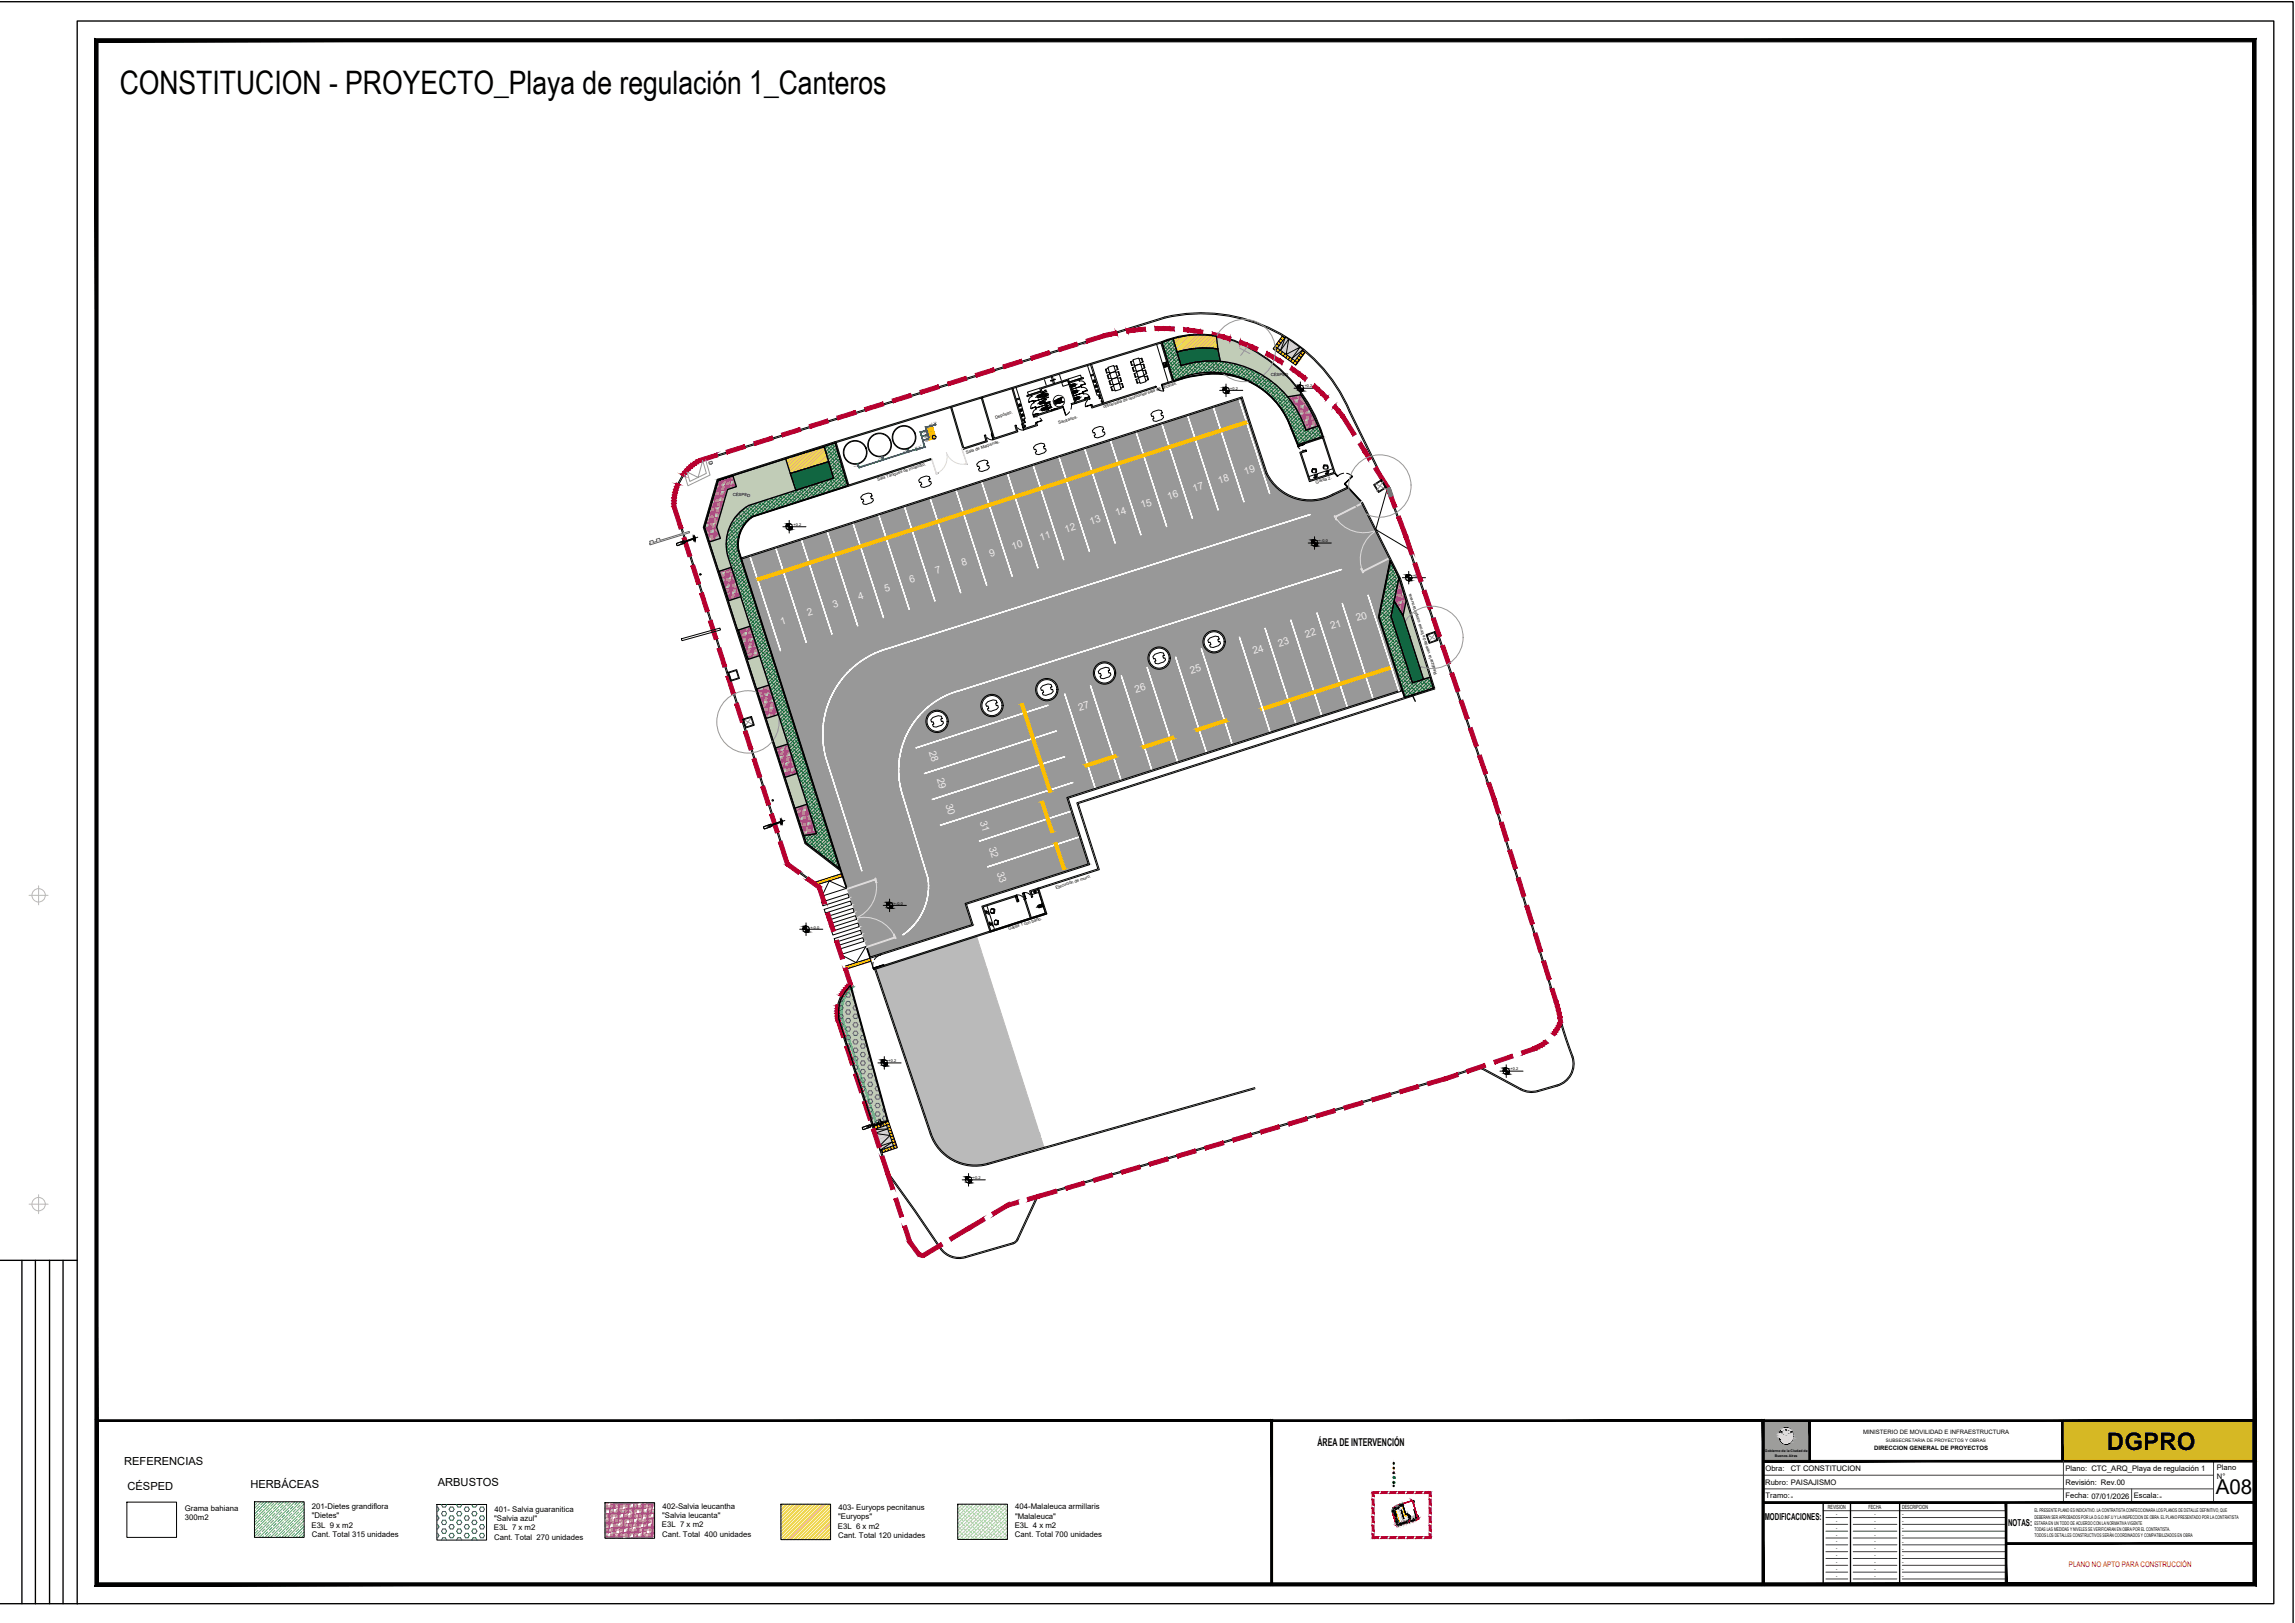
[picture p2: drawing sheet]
<svg xmlns="http://www.w3.org/2000/svg" width="594mm" height="420mm" viewBox="0 0 594 420" stroke-linecap="round" stroke-linejoin="round" font-family="sans-serif">
<defs><g id="words">
<text font-size="8.4" x="31" y="24.4">CONSTITUCION - PROYECTO_Playa de regulación 1_Canteros</text>
<text font-size="6.3" x="545.4" y="375.4">DGPRO</text>
<text font-size="5.3" x="573.6" y="386.7">A08</text>
<g font-size="2.9">
<text x="32.1" y="379.3">REFERENCIAS</text>
<text x="33" y="385.8">CÉSPED</text>
<text x="64.8" y="385.3">HERBÁCEAS</text>
<text x="113.3" y="384.8">ARBUSTOS</text>
</g>
<text font-size="2.8" x="341" y="374.4">ÁREA DE INTERVENCIÓN</text>
<g font-size="2.6" fill="#eeeced">
<text x="315.6" y="125.3" transform="rotate(-17 315.6 125.3)">18</text>
<text x="322.3" y="123" transform="rotate(-17 322.3 123)">19</text>
<text x="295.6" y="131.6" transform="rotate(-17 295.6 131.6)">15</text>
<text x="302.5" y="129.4" transform="rotate(-17 302.5 129.4)">16</text>
<text x="309" y="127.3" transform="rotate(-17 309 127.3)">17</text>
<text x="275.9" y="137.9" transform="rotate(-17 275.9 137.9)">12</text>
<text x="282.4" y="135.9" transform="rotate(-17 282.4 135.9)">13</text>
<text x="289" y="133.6" transform="rotate(-17 289 133.6)">14</text>
<text x="262.1" y="142.3" transform="rotate(-17 262.1 142.3)">10</text>
<text x="269.4" y="140" transform="rotate(-17 269.4 140)">11</text>
<text x="242.4" y="148.6" transform="rotate(-18 242.4 148.6)">7</text>
<text x="249.1" y="146.6" transform="rotate(-17 249.1 146.6)">8</text>
<text x="256.4" y="144.2" transform="rotate(-17 256.4 144.2)">9</text>
<text x="222.4" y="155.2" transform="rotate(-17 222.4 155.2)">4</text>
<text x="229.2" y="153.2" transform="rotate(-17 229.2 153.2)">5</text>
<text x="235.7" y="150.9" transform="rotate(-17 235.7 150.9)">6</text>
<text x="202.3" y="161.8" transform="rotate(-17 202.3 161.8)">1</text>
<text x="209.2" y="159.6" transform="rotate(-17 209.2 159.6)">2</text>
<text x="215.9" y="157.5" transform="rotate(-17 215.9 157.5)">3</text>
<text x="351.3" y="160.9" transform="rotate(-17 351.3 160.9)">20</text>
<text x="331.1" y="167.4" transform="rotate(-17 331.1 167.4)">23</text>
<text x="338.1" y="165.1" transform="rotate(-17 338.1 165.1)">22</text>
<text x="344.7" y="162.9" transform="rotate(-17 344.7 162.9)">21</text>
<text x="324.6" y="169.4" transform="rotate(-17 324.6 169.4)">24</text>
<text x="294" y="179.3" transform="rotate(-17 294 179.3)">26</text>
<text x="308.4" y="174.4" transform="rotate(-17 308.4 174.4)">25</text>
<text x="279.4" y="184" transform="rotate(-17 279.4 184)">27</text>
<text x="240.5" y="194.6" transform="rotate(73 240.5 194.6)">28</text>
<text x="242.5" y="201.5" transform="rotate(73 242.5 201.5)">29</text>
<text x="244.8" y="208.3" transform="rotate(73 244.8 208.3)">30</text>
<text x="253.7" y="212.8" transform="rotate(73 253.7 212.8)">31</text>
<text x="255.9" y="219.4" transform="rotate(73 255.9 219.4)">32</text>
<text x="258" y="225.9" transform="rotate(73 258 225.9)">33</text>
</g>
<g font-size="2.5">
<text x="456.8" y="393.4">MODIFICACIONES:</text>
<text x="519.8" y="395.1">NOTAS:</text>
</g>
<g font-size="2">
<text x="457" y="380.9">Obra:</text>
<text x="463.5" y="380.9">CT CONSTITUCION</text>
<text x="534.7" y="380.8">Plano: CTC_ARQ_Playa de regulación 1</text>
<text x="573.8" y="380.5">Plano</text>
<text x="573.9" y="382.8">N°</text>
<text x="456.9" y="384.4">Rubro: PAISAJISMO</text>
<text x="457.1" y="387.9">Tramo:-</text>
<text x="534.7" y="387.9">Fecha: 07/01/2026</text>
<text x="534.7" y="384.4">Revisión: Rev.00</text>
<text x="552.3" y="387.9">Escala:-</text>
<text x="47.8" y="391.2">Grama bahiana</text>
<text x="47.9" y="393.6">300m2</text>
<text x="80.6" y="395.5">E3L 9 x m2</text>
<text x="80.7" y="393.1">&quot;Dietes&quot;</text>
<text x="80.7" y="390.7">201-Dietes grandiflora</text>
<text x="127.9" y="393.7">&quot;Salvia azul&quot;</text>
<text x="128" y="391.3">401- Salvia guaranitica</text>
<text x="171.4" y="395.4">E3L 7 x m2</text>
<text x="171.4" y="393">&quot;Salvia leucanta&quot;</text>
<text x="171.5" y="390.6">402-Salvia leucantha</text>
<text x="216.9" y="395.8">E3L 6 x m2</text>
<text x="217" y="393.3">&quot;Euryops&quot;</text>
<text x="217" y="390.9">403- Euryops pecnitanus</text>
<text x="262.7" y="395.6">E3L 4 x m2</text>
<text x="262.7" y="393.1">&quot;Malaleuca&quot;</text>
<text x="262.8" y="390.7">404-Malaleuca armillaris</text>
<text x="80.7" y="397.9">Cant. Total 315 unidades</text>
<text x="127.8" y="396.1">E3L 7 x m2</text>
<text x="127.9" y="398.6">Cant. Total 270 unidades</text>
<text x="171.4" y="397.8">Cant. Total 400 unidades</text>
<text x="217" y="398.2">Cant. Total 120 unidades</text>
<text x="262.7" y="398">Cant. Total 700 unidades</text>
</g>
<text font-size="2" fill="#d10000" x="535.6" y="405.6">PLANO NO APTO PARA CONSTRUCCIÓN</text>
<g font-size="1.6">
<text x="482.3" y="371.3">MINISTERIO DE MOVILIDAD E INFRAESTRUCTURA</text>
<text x="485.1" y="375.5">DIRECCION GENERAL DE PROYECTOS</text>
</g>
<g font-size="1.5">
<text x="473.2" y="390.6">REVISION</text>
<text x="475.3" y="392.5">-</text>
<text x="475.3" y="394.3">-</text>
<text x="483.7" y="390.6">FECHA</text>
<text x="485.2" y="394.3">-</text>
<text x="485.2" y="392.5">-</text>
<text x="492.4" y="390.6">DESCRIPCION</text>
<text x="492.4" y="394.3">-</text>
<text x="492.4" y="392.6">-</text>
<text x="475.3" y="401.3">-</text>
<text x="475.3" y="399.6">-</text>
<text x="475.3" y="397.8">-</text>
<text x="475.3" y="396">-</text>
<text x="485.2" y="401.3">-</text>
<text x="485.2" y="399.6">-</text>
<text x="485.2" y="397.8">-</text>
<text x="485.2" y="396">-</text>
<text x="492.4" y="401.4">-</text>
<text x="492.4" y="399.6">-</text>
<text x="492.4" y="397.9">-</text>
<text x="492.4" y="396.1">-</text>
<text x="475.3" y="406.6">-</text>
<text x="475.3" y="404.9">-</text>
<text x="475.3" y="403.1">-</text>
<text x="485.2" y="406.6">-</text>
<text x="485.2" y="404.9">-</text>
<text x="485.2" y="403.1">-</text>
<text x="492.4" y="406.7">-</text>
<text x="492.4" y="404.9">-</text>
<text x="492.4" y="403.2">-</text>
<text x="475.3" y="408.4">-</text>
<text x="485.2" y="408.4">-</text>
<text x="492.4" y="408.5">-</text>
</g>
<g font-size="1.3">
<text x="526.6" y="394.7">ESTARA EN UN TODO DE ACUERDO CON LA NORMATIVA VIGENTE</text>
<text x="526.6" y="393.1">DEBERAN SER APROBADOS POR LA D.G.O.INF.U Y LA INSPECCION DE OBRA. EL PLANO PRESENTADO POR LA CONTRATISTA</text>
<text x="526.6" y="391.5">EL PRESENTE PLANO ES INDICATIVO. LA CONTRATISTA CONFECCIONARA LOS PLANOS DE DETALLE DEFINITIVO, QUE</text>
<text x="526.6" y="397.9">TODOS LOS DETALLES CONSTRUCTIVOS SERÁN COORDINADOS Y COMPATIBILIZADOS EN OBRA</text>
<text x="526.6" y="396.3">TODAS LAS MEDIDAS Y NIVELES SE VERIFICARAN EN OBRA POR EL CONTRATISTA.</text>
</g>
<text font-size="1.2" x="488.2" y="373.3">SUBSECRETARIA DE PROYECTOS Y OBRAS</text>
<g font-size="1.1">
<text x="328.9" y="97.3" transform="rotate(2 328.9 97.3)">CÉSPED</text>
<text x="285.8" y="105.7" transform="rotate(-18 285.8 105.7)">office/sala de reuniones/sala de oficinas.</text>
<text x="257.7" y="108.4" transform="rotate(-18 257.7 108.4)">Depósito.</text>
<text x="274.1" y="109.8" transform="rotate(-18 274.1 109.8)">Sanitarios.</text>
<text x="250.2" y="117.4" transform="rotate(-18 250.2 117.4)">Sala de Maquinas.</text>
<text x="227.2" y="124.5" transform="rotate(-18 227.2 124.5)">Sala Tanques de Incendio.</text>
<text x="340.7" y="125.2" transform="rotate(-18 340.7 125.2)">Garita 2.</text>
<text x="189.7" y="128.4" transform="rotate(2 189.7 128.4)">CÉSPED</text>
<text x="372" y="174.4" transform="rotate(-108 372 174.4)">Realizar la vereda de forma completa nueva.</text>
<text x="273.4" y="230.1" transform="rotate(-18 273.4 230.1)">Ejecución de muro.</text>
<text x="261.1" y="240.8" transform="rotate(-18 261.1 240.8)">Garita 1 con baño.</text>
</g>
<g font-size="1">
<text x="318.5" y="100.9">+0.2</text>
<text x="337.7" y="100.3">+0.2</text>
<text x="205.4" y="136.2">+0.2</text>
<text x="341.4" y="140.4">+-0.0</text>
<text x="365.8" y="149.4">+0.2</text>
<text x="231.4" y="234.2">+-0.0</text>
<text x="209.8" y="240.4">+-0.0</text>
<text x="230" y="275">+0.2</text>
<text x="391" y="277.1">+0.2</text>
<text x="251.8" y="305.2">+0.2</text>
</g>
<g font-size=".9">
<text x="456.9" y="376">Gobierno de la Ciudad de</text>
<text x="459.4" y="377.1">Buenos Aires</text>
</g>
<g font-size=".4">
<text x="239" y="112.2" transform="rotate(-15 239 112.2)">Ll.P.</text>
<text x="239.3" y="113.4" transform="rotate(-15 239.3 113.4)">Ll.P.</text>
<text x="240.7" y="110" transform="rotate(-15 240.7 110)">Ll.P.</text>
<text x="241.7" y="109.6" transform="rotate(-15 241.7 109.6)">V.R.</text>
<text x="227.4" y="119" transform="rotate(-15 227.4 119)">Ll.P.</text>
<text x="233.9" y="117" transform="rotate(-15 233.9 117)">Ll.P.</text>
<text x="236.9" y="116" transform="rotate(-15 236.9 116)">V.R. Ll.P.</text>
<text x="239.6" y="114.4" transform="rotate(-15 239.6 114.4)">Ll.P.</text>
<text x="221.1" y="120.9" transform="rotate(-15 221.1 120.9)">Ll.P.</text>
</g>
</g></defs>
<!-- layer: ANOTACIONES -->
<g fill="#000" stroke="#000" stroke-width=".26">
<path d="M336.5 99.7h.1zM317.2 100.3l.2-.1zM317.4 101.8h.2zM336.6 101.3h.3zM204.1 135.6l.2-.1zM204.3 137.1h.3zM340.1 139.8h.2zM340.3 141.4h.3zM364.5 148.7h.2zM364.7 150.3h.2zM208.5 239.8l.2-.1zM230.1 233.6h.2z"/>
<path d="M230.3 235.2h.3zM208.7 241.3h.2zM228.8 274.4l.1-.1zM228.9 275.9h.3zM389.8 276.5h.1zM389.9 278.1h.3zM250.6 304.6h.1zM250.7 306.2h.3z"/>
<path d="M336.5 99.7h.1zM336.3 99.7h.3z"/>
<path d="M336.3 99.7l.3 .1zM336.2 99.8h.4z"/>
<path d="M336.2 99.8l.4 .1zM336.1 99.9h.5z"/>
<path d="M336.1 99.9l.5 .1zM336.1 99.9l.5 .1h-.6z"/>
<path d="M336 100l.6 .1zM336 100l.6 .1h-.7z"/>
<path d="M317.2 100.3h.2zM317.1 100.3h.3z"/>
<path d="M317.1 100.3l.3 .1zM316.9 100.4h.5z"/>
<path d="M316.9 100.4h.5zM316.8 100.4h.6z"/>
<path d="M316.8 100.4l.6 .1zM316.8 100.4l.6 .1h-.7z"/>
<path d="M316.7 100.5l.7 .2zM316.7 100.5l.7 .2h-.7z"/>
<path d="M316.7 100.7l.7 .1zM316.7 100.7l.7 .1h-.8z"/>
<path d="M316.6 100.8l.8 .1v-.1zM316.6 100.8l.8 .1h-.8z"/>
<path d="M316.6 100.9l.8 .2v-.2zM316.6 100.9l.8 .2h-.9z"/>
<path d="M317.4 101.8l.1 .1zM317.4 101.9h.1z"/>
<path d="M317.4 101.8h.4zM317.4 101.8h.2z"/>
<path d="M317.4 101.7h.5zM317.4 101.7l.4 .1z"/>
<path d="M317.4 101.6h.6zM317.4 101.6l.5 .1z"/>
<path d="M317.4 101.5h.7zM317.4 101.5l.6 .1z"/>
<path d="M317.4 101.3h.7zM317.4 101.3l.7 .2z"/>
<path d="M317.4 101.2l.7 .1 .1-.1zM317.4 101.2l.7 .1h-.7z"/>
<path d="M317.4 101.1l.8 .1v-.1zM317.4 101.1l.8 .1h-.8z"/>
<path d="M335.9 100.1l.7 .1zM335.9 100.1l.7 .1h-.8z"/>
<path d="M335.8 100.2l.8 .2v-.2zM335.8 100.2l.8 .2h-.8z"/>
<path d="M335.8 100.4l.8 .1v-.1zM335.8 100.4l.8 .1h-.8z"/>
<path d="M336.6 101.3h.2zM336.6 101.3h.2z"/>
<path d="M336.6 101.2h.4zM336.6 101.2l.3 .1z"/>
<path d="M336.6 101.1h.5zM336.6 101.1l.4 .1z"/>
<path d="M336.6 101h.6zM336.6 101l.5 .1z"/>
<path d="M336.6 100.9h.7zM336.6 100.9l.6 .1z"/>
<path d="M336.6 100.8h.8zM336.6 100.8l.7 .1z"/>
<path d="M336.6 100.6l.8 .2v-.2zM336.6 100.6l.8 .2h-.8z"/>
<path d="M336.6 100.5l.8 .1v-.1zM336.6 100.5l.8 .1h-.8z"/>
<path d="M204.1 135.6h.2zM204 135.6h.3z"/>
<path d="M204 135.6l.3 .1zM203.9 135.7h.4z"/>
<path d="M203.9 135.7h.4zM203.8 135.7h.5z"/>
<path d="M203.8 135.7l.5 .1zM203.8 135.7l.5 .1h-.6z"/>
<path d="M203.7 135.8l.6 .2zM203.7 135.8l.6 .2h-.7z"/>
<path d="M203.6 136l.7 .1zM203.6 136l.7 .1h-.8z"/>
<path d="M203.5 136.1l.8 .1v-.1zM203.5 136.1l.8 .1h-.8z"/>
<path d="M203.5 136.2l.8 .2v-.2zM203.5 136.2l.8 .2h-.8z"/>
<path d="M204.3 137.1l.1 .1zM204.3 137.2h.1z"/>
<path d="M204.3 137.1h.4zM204.3 137.1h.3z"/>
<path d="M204.3 137h.5zM204.3 137l.4 .1z"/>
<path d="M204.3 136.9h.6zM204.3 136.9l.5 .1z"/>
<path d="M204.3 136.8h.7zM204.3 136.8l.6 .1z"/>
<path d="M204.3 136.6h.8zM204.3 136.6l.7 .2z"/>
<path d="M204.3 136.5l.8 .1v-.1zM204.3 136.5l.8 .1h-.8z"/>
<path d="M204.3 136.4l.8 .1v-.1zM204.3 136.4l.8 .1h-.8z"/>
<path d="M340.1 139.8h.2zM340 139.8h.3z"/>
<path d="M340 139.8l.3 .1zM339.9 139.9h.4z"/>
<path d="M339.9 139.9l.4 .1zM339.8 140h.5z"/>
<path d="M339.8 140h.5zM339.7 140h.6z"/>
<path d="M339.7 140l.6 .2zM339.7 140l.6 .2h-.7z"/>
<path d="M339.6 140.2l.7 .1v-.1zM339.6 140.2l.7 .1h-.8z"/>
<path d="M339.5 140.3l.8 .1v-.1zM339.5 140.3l.8 .1h-.8z"/>
<path d="M339.5 140.4l.8 .2v-.2zM339.5 140.4l.8 .2h-.8z"/>
<path d="M340.3 141.4h.1zM340.3 141.4h.1z"/>
<path d="M340.3 141.3h.4zM340.3 141.3l.3 .1z"/>
<path d="M340.3 141.2h.5zM340.3 141.2l.4 .1z"/>
<path d="M340.3 141.1h.6zM340.3 141.1l.5 .1z"/>
<path d="M340.3 141h.7zM340.3 141l.6 .1z"/>
<path d="M340.3 140.9h.7zM340.3 140.9l.7 .1z"/>
<path d="M340.3 140.7l.7 .2 .1-.2zM340.3 140.7l.7 .2h-.7z"/>
<path d="M340.3 140.6l.8 .1v-.1zM340.3 140.6l.8 .1h-.8z"/>
<path d="M364.5 148.7l.2 .1zM364.4 148.8h.3z"/>
<path d="M364.4 148.8h.3zM364.2 148.8h.5z"/>
<path d="M364.2 148.8l.5 .1zM364.1 148.9h.6z"/>
<path d="M364.1 148.9l.6 .1zM364.1 148.9l.6 .1h-.7z"/>
<path d="M364 149l.7 .1zM364 149l.7 .1h-.7z"/>
<path d="M364 149.1l.7 .2zM364 149.1l.7 .2h-.8z"/>
<path d="M363.9 149.3l.8 .1v-.1zM363.9 149.3l.8 .1h-.8z"/>
<path d="M363.9 149.4l.8 .2v-.2zM363.9 149.4l.8 .2h-.9z"/>
<path d="M364.7 150.3l.1 .1zM364.7 150.4h.1z"/>
<path d="M364.7 150.3h.4zM364.7 150.3h.2z"/>
<path d="M364.7 150.2h.5zM364.7 150.2l.4 .1z"/>
<path d="M364.7 150.1h.6zM364.7 150.1l.5 .1z"/>
<path d="M364.7 150h.7zM364.7 150l.6 .1z"/>
<path d="M364.7 149.8h.7zM364.7 149.8l.7 .2z"/>
<path d="M364.7 149.7l.7 .1 .1-.1zM364.7 149.7l.7 .1h-.7z"/>
<path d="M364.7 149.6l.8 .1v-.1zM364.7 149.6l.8 .1h-.8z"/>
<path d="M208.5 239.8h.2zM208.4 239.8h.3z"/>
<path d="M208.4 239.8l.3 .1zM208.2 239.9h.5z"/>
<path d="M208.2 239.9h.5zM208.1 239.9h.6z"/>
<path d="M208.1 239.9l.6 .1zM208.1 239.9l.6 .1h-.7z"/>
<path d="M230.1 233.6h.2zM230 233.6h.3z"/>
<path d="M230 233.6l.3 .1zM229.9 233.7h.4z"/>
<path d="M229.9 233.7l.4 .1zM229.8 233.8h.5z"/>
<path d="M229.8 233.8l.5 .1zM229.6 233.9h.7z"/>
<path d="M229.6 233.9l.7 .1zM229.6 233.9l.7 .1h-.7z"/>
<path d="M229.6 234l.7 .1zM229.6 234l.7 .1h-.8z"/>
<path d="M229.5 234.1l.8 .1v-.1zM229.5 234.1l.8 .1h-.8z"/>
<path d="M229.5 234.2l.8 .2v-.2zM229.5 234.2l.8 .2h-.8z"/>
<path d="M230.3 235.2h.1zM230.3 235.2h.1z"/>
<path d="M230.3 235.1h.4zM230.3 235.1l.3 .1z"/>
<path d="M230.3 235h.5zM230.3 235l.4 .1z"/>
<path d="M230.3 234.9h.6zM230.3 234.9l.5 .1z"/>
<path d="M230.3 234.8h.7zM230.3 234.8l.6 .1z"/>
<path d="M230.3 234.7l.7 .1v-.1zM230.3 234.7l.7 .1h-.7z"/>
<path d="M230.3 234.5l.7 .2 .1-.2zM230.3 234.5l.7 .2h-.7z"/>
<path d="M230.3 234.4l.8 .1v-.1zM230.3 234.4l.8 .1h-.8z"/>
<path d="M208 240l.7 .2zM208 240l.7 .2h-.8z"/>
<path d="M207.9 240.2l.8 .1zM207.9 240.2l.8 .1h-.8z"/>
<path d="M207.9 240.3l.8 .1v-.1zM207.9 240.3l.8 .1h-.9z"/>
<path d="M207.8 240.4l.9 .2v-.2zM207.8 240.4l.9 .2h-.9z"/>
<path d="M208.7 241.3l.1 .1zM208.7 241.4h.1z"/>
<path d="M208.7 241.3h.4zM208.7 241.3h.2z"/>
<path d="M208.7 241.2h.5zM208.7 241.2l.4 .1z"/>
<path d="M208.7 241.1h.6zM208.7 241.1l.5 .1z"/>
<path d="M208.7 241h.7zM208.7 241l.6 .1z"/>
<path d="M208.7 240.8h.7zM208.7 240.8l.7 .2z"/>
<path d="M208.7 240.7l.7 .1 .1-.1zM208.7 240.7l.7 .1h-.7z"/>
<path d="M208.7 240.6l.8 .1v-.1zM208.7 240.6l.8 .1h-.8z"/>
<path d="M228.8 274.4h.1zM228.6 274.4h.3z"/>
<path d="M228.6 274.4l.3 .1zM228.5 274.5h.4z"/>
<path d="M228.5 274.5h.4zM228.4 274.5h.5z"/>
<path d="M228.4 274.5l.5 .1zM228.4 274.5l.5 .1h-.6z"/>
<path d="M228.3 274.6l.6 .2zM228.3 274.6l.6 .2h-.7z"/>
<path d="M228.2 274.8l.7 .1zM228.2 274.8l.7 .1h-.8z"/>
<path d="M228.1 274.9l.8 .1v-.1zM228.1 274.9l.8 .1h-.8z"/>
<path d="M228.1 275l.8 .2v-.2zM228.1 275l.8 .2h-.8z"/>
<path d="M228.9 275.9l.2 .1zM228.9 276h.2z"/>
<path d="M228.9 275.9h.4zM228.9 275.9h.3z"/>
<path d="M228.9 275.8h.5zM228.9 275.8l.4 .1z"/>
<path d="M228.9 275.7h.6zM228.9 275.7l.5 .1z"/>
<path d="M228.9 275.6h.7zM228.9 275.6l.6 .1z"/>
<path d="M228.9 275.4l.7 .2 .1-.2zM228.9 275.4l.7 .2h-.7z"/>
<path d="M228.9 275.3l.8 .1v-.1zM228.9 275.3l.8 .1h-.8z"/>
<path d="M228.9 275.2l.8 .1v-.1zM228.9 275.2l.8 .1h-.8z"/>
<path d="M389.8 276.5h.1zM389.6 276.5h.3z"/>
<path d="M389.6 276.5l.3 .1zM389.5 276.6h.4z"/>
<path d="M389.5 276.6l.4 .1zM389.4 276.7h.5z"/>
<path d="M389.4 276.7l.5 .1zM389.3 276.8h.6z"/>
<path d="M389.3 276.8l.6 .1zM389.3 276.8l.6 .1h-.7z"/>
<path d="M389.2 276.9l.7 .1zM389.2 276.9l.7 .1h-.8z"/>
<path d="M389.1 277l.8 .1v-.1zM389.1 277l.8 .1h-.8z"/>
<path d="M389.1 277.1l.8 .2v-.2zM389.1 277.1l.8 .2h-.8z"/>
<path d="M389.9 278.1h.1zM389.9 278.1h.1z"/>
<path d="M389.9 278h.4zM389.9 278l.3 .1z"/>
<path d="M389.9 277.9h.5zM389.9 277.9l.4 .1z"/>
<path d="M389.9 277.8h.6zM389.9 277.8l.5 .1z"/>
<path d="M389.9 277.7h.7zM389.9 277.7l.6 .1z"/>
<path d="M389.9 277.6l.7 .1 .1-.1zM389.9 277.6l.7 .1h-.7z"/>
<path d="M389.9 277.4l.8 .2v-.2zM389.9 277.4l.8 .2h-.8z"/>
<path d="M389.9 277.3l.8 .1v-.1zM389.9 277.3l.8 .1h-.8z"/>
<path d="M250.6 304.6l.1 .1zM250.4 304.7h.3z"/>
<path d="M250.4 304.7h.3zM250.3 304.7h.4z"/>
<path d="M250.3 304.7l.4 .1zM250.2 304.8h.5z"/>
<path d="M250.2 304.8l.5 .1zM250.1 304.9h.6z"/>
<path d="M250.1 304.9l.6 .1zM250.1 304.9l.6 .1h-.7z"/>
<path d="M250 305l.7 .1zM250 305l.7 .1h-.8z"/>
<path d="M249.9 305.1l.8 .2v-.2zM249.9 305.1l.8 .2h-.8z"/>
<path d="M249.9 305.3l.8 .1v-.1zM249.9 305.3l.8 .1h-.8z"/>
<path d="M250.7 306.2h.2zM250.7 306.2h.2z"/>
<path d="M250.7 306.1h.4zM250.7 306.1l.3 .1z"/>
<path d="M250.7 306.1h.5zM250.7 306.1h.4z"/>
<path d="M250.7 306h.6zM250.7 306l.5 .1z"/>
<path d="M250.7 305.8h.7zM250.7 305.8l.6 .2z"/>
<path d="M250.7 305.7l.7 .1 .1-.1zM250.7 305.7l.7 .1h-.7z"/>
<path d="M250.7 305.6l.8 .1v-.1zM250.7 305.6l.8 .1h-.8z"/>
<path d="M250.7 305.4l.8 .2v-.2zM250.7 305.4l.8 .2h-.8z"/>
</g>
<g fill="none" stroke="#000" stroke-width=".26">
<path d="M317.4 99.4v3.3M336.6 98.9v3.2M315.7 101.1h6M335 100.5h6M202.6 136.4h6M204.3 134.7v3.3M340.3 138.9v3.3M338.6 140.6h6M363 149.6h6M364.7 147.9v3.3M208.7 238.9v3.3M228.6 234.4h6"/>
<path d="M230.3 232.7v3.3M207 240.6h6M227.3 275.2h6M228.9 273.5v3.3M388.3 277.3h6M389.9 275.7v3.2M249.1 305.4h6M250.7 303.8v3.3M360.9 390.4h.1M360.9 391h.1M360.9 390.3v.2M360.9 390.8v.2"/>
<path d="M361.9 394.1h.1M361.9 394v.2M362 390.3h.1M362 390.2v.2M362.2 389.6h.1M362.3 389.5v.2M364.6 393.4h.1M364.7 393.3v.1M364.8 394h.1M364.8 393.9v.2M365.8 393.3v.1M365.8 388.9h.1"/>
<path d="M365.9 388.8v.2M366.6 392.8h.1M366.7 392.7v.2"/>
<circle cx="317.4" cy="101.1" r=".82"/>
<circle cx="336.6" cy="100.5" r=".82"/>
<circle cx="204.3" cy="136.4" r=".82"/>
<circle cx="340.3" cy="140.6" r=".82"/>
<circle cx="364.7" cy="149.5" r=".82"/>
<circle cx="230.3" cy="234.4" r=".82"/>
<circle cx="208.7" cy="240.6" r=".82"/>
<circle cx="228.9" cy="275.2" r=".82"/>
<circle cx="389.9" cy="277.3" r=".82"/>
<circle cx="250.7" cy="305.4" r=".82"/>
<circle cx="360.9" cy="390.4" r=".03"/>
<circle cx="360.9" cy="391" r=".03"/>
<circle cx="361.9" cy="394.1" r=".03"/>
<circle cx="362" cy="390.3" r=".03"/>
<circle cx="362.3" cy="389.6" r=".03"/>
<circle cx="364.7" cy="393.4" r=".03"/>
<circle cx="364.8" cy="394" r=".03"/>
<circle cx="365.8" cy="393.4" r=".03"/>
<circle cx="365.9" cy="388.9" r=".03"/>
<circle cx="366.7" cy="392.8" r=".03"/>
</g>
<!-- layer: DGPRO_Mobiliarios -->
<g fill="none" stroke="#000" stroke-width=".26">
<path d="M274.8 99l1.6-.5 .3 1-1.6 .5zM276.6 98.1l3.1-1 .3 .8-3.2 1M281.5 94.6l.8 2.5M282.4 97.4l1.6 4.9 .7-.2M299.4 89.2l3 9.7M263 100.3l.9 2.7M264 103.3l1.4 5.1-.8 .2M265.2 110.1l.2-.1 .1 .5h-.2zM269.1 100.5l-3.1 1 .2 .8 3.2-1M270.4 101.1l.4-.2v.2l-.4 .2zM285 103.7h.2l.1 .4-.2 .1zM339.7 122.1h.1"/>
<path d="M339.7 122h-.1M339.7 121.5l-.1 .6M339.7 121.5h.1M339.8 121.5h-.1M339.8 121.5l-.1 .8M339.8 121.3v.1M339.8 121.3l.9 .1M339.8 121.3h.1M339.8 121.4l.8 .1M340.2 123l.8-.2 .1 .2-.8 .2zM340.5 123.5l.1 .1M340.5 121.6l-.7-.2-.2 .7"/>
<path d="M340.7 122.2h.1M340.7 121.6l-.1 .8-.9-.1M340.7 122.1h.1M340.7 121.6h.1M340.7 121.4h.1M340.7 121.4v.1M340.7 121.5l-.2 .1M340.7 121.6v.6M340.9 123.4l-.8 .2M340.9 123.4l-.1 .2h-.7M342.6 120.6v.6M342.6 120.6v.7"/>
<path d="M342.6 121.1h.1M342.7 121.1h-.1M342.7 121.3h.1M342.7 121.1l-.1 .1M342.7 121.4h.9M342.7 120.6l-.1 .5M342.7 120.6h.1M342.7 120.4v.2l.9 .1M342.7 120.4h.1M342.7 120.4h.9M342.8 120.4l.8 .1M343.2 122.1l.8-.3v.2l-.7 .3z"/>
<path d="M343.5 122.5v.2M343.6 121.4h.1M343.6 121.2h.1M343.6 121.1l.1 .1M343.6 120.7v.7M343.6 120.7h.1M343.6 120.4l.1 .1M343.7 120.5l-.1 .2M343.7 120.6v.1M343.7 120.6h.1M343.7 120.7v.5M343.7 120.6v.6"/>
<path d="M343.9 122.4l-.8 .3M343.9 122.4l-.6 .4-.2-.1M345 121.4l-6.2 2M255.2 235.8l.4 .7M255.2 235.8l.3 .8M255.2 235.8l.1 .7M255.3 236.2h-.1M255.5 234.5l2 6.1M256 236.7l-.2-.8-.2 .1 .3 .7M256.1 238.7l.3 .8M256.1 238.7v.3l.3 .5M256.3 239.1l-.2 .1"/>
<path d="M256.6 238.9h.1l.3 .7-.2 .1zM256.7 236.3l-.1 .1M256.7 236.3v.1M256.7 235.3h.6M256.7 235.3l.6 .1M256.7 235.3h.1M256.8 236.3l-.1 .1M256.8 235.3h.1M257.2 236.4h.1M257.2 236.4h-.5M257.2 236.3v.1M257.3 236.3l-.7 .1"/>
<path d="M257.3 235.4h.1M257.3 235.3h-.5a.51 .51 0 0 0-.4 .5 .51 .51 0 0 0 .3 .5h.5M257.4 239.2h.1M257.4 239.2l.8 .1M257.4 236.3h.1M257.5 235.5l-.1 .8M257.5 238.3l-.1 .9M257.5 235.4h.1M257.5 235.4h-.2l-.1 .9h.2M257.5 235.4l-.1 .9M257.5 238.3l.7 .1M257.5 238.3h.1"/>
<path d="M257.6 239.3l.6 .1M257.7 238.2l.5 .2M257.7 238.3h.5M257.7 238.3h.1M257.7 239.3h-.1M258.1 239.3h.3M258.1 239.3l.1-.9h.2v.9M258.2 239.3h-.6M258.2 239.3h.1M258.2 239.3v.1M258.2 238.3v.1M258.4 239.3h.1"/>
<path d="M258.4 238.5l-.1 .7M268.6 230.3l.3 .7-1.8 .6-.2-.8M360.8 392.1h.1M360.9 392.1h.1M360.9 391.4l-.3 .1M360.9 392.3h.1M361 391.9l-.2 .1M361 391.9h.1M361.1 392.4l-.2 .1M361.1 392.4h.1M361.2 392.4h.1M361.5 390.2h.1"/>
<path d="M361.5 390.2l.1 .2M361.5 390.3h.1M361.5 390.2v.1M361.6 390.3h.1M364.6 392.3v.1M364.7 392.6h.1M364.7 392.7h.1M364.7 392.6v.1M364.8 392.7h.1M364.8 392.6h.1M364.8 392.6l-.1 .1"/>
<circle cx="265.1" cy="108.8" r=".17"/>
<circle cx="265.2" cy="109.3" r=".17"/>
<circle cx="270" cy="101.4" r=".13"/>
<circle cx="270.6" cy="103.4" r=".17"/>
<circle cx="284.5" cy="102.5" r=".17"/>
<circle cx="284.7" cy="103" r=".17"/>
</g>
<!-- layer: DGPRO_ Calzada -->
<g fill="#989898" stroke="#989898" stroke-width=".26">
<path d="M260.7 122.6l60.6-19.5 6.4 19.5z"/>
<path d="M348.5 126.6l.5-.2 .2 .2z"/>
<path d="M220.6 233.9h29.2l1.8 5.5z"/>
<path d="M361 390.9l.5-.2v1.8z"/>
<path d="M361.7 390v.2z"/>
<path d="M363.3 392.7v1.4z"/>
<path d="M364.7 392.9l.1-.1-.1 .9z"/>
<path d="M260.7 122.6l67.4 .6-.4-.6zM258.7 123.2l2-.6 67.4 .6z"/>
<path d="M258.7 123.2l69.7 .7-.3-.7zM256.8 123.9l1.9-.7 69.7 .7z"/>
<path d="M256.8 123.9l72 .6-.4-.6zM254.9 124.5l1.9-.6 72 .6z"/>
<path d="M254.9 124.5l74.4 .5-.5-.5zM253.2 125l1.7-.5 74.4 .5z"/>
<path d="M253.2 125l76.6 .6-.5-.6zM251.5 125.6l1.7-.6 76.6 .6z"/>
<path d="M251.5 125.6l78.8 .5-.5-.5zM249.8 126.1l1.7-.5 78.8 .5z"/>
<path d="M249.8 126.1l81 .5-.5-.5zM248.3 126.6l1.5-.5 81 .5z"/>
<path d="M248.3 126.6l83.1 .5-.6-.5zM246.9 127.1l1.4-.5 83.1 .5z"/>
<path d="M246.9 127.1l85 .4-.5-.4zM245.6 127.5l1.3-.4 85 .4z"/>
<path d="M245.6 127.5l86.9 .4-.6-.4zM244.3 127.9l1.3-.4 86.9 .4z"/>
<path d="M348.5 126.6l2.2 1.6-1.5-1.6zM345 128.2l3.5-1.6 2.2 1.6z"/>
<path d="M244.3 127.9l88.9 .3-.7-.3zM243.2 128.2l1.1-.3 88.9 .3z"/>
<path d="M345 128.2l6 .3-.3-.3zM344.4 128.5l.6-.3 6 .3z"/>
<path d="M243.2 128.2l90.6 .4-.6-.4zM242.2 128.6l1-.4 90.6 .4z"/>
<path d="M344.4 128.5l6.9 .3-.3-.3zM343.7 128.8l.7-.3 6.9 .3z"/>
<path d="M242.2 128.6l92.3 .2-.7-.2zM241.4 128.8l.8-.2 92.3 .2z"/>
<path d="M343.7 128.8l7.8 .3-.2-.3zM343 129.1l.7-.3 7.8 .3z"/>
<path d="M241.4 128.8l93.8 .3-.7-.3zM240.6 129.1l.8-.3 93.8 .3z"/>
<path d="M343 129.1l8.7 .2-.2-.2zM342.3 129.3l.7-.2 8.7 .2z"/>
<path d="M240.6 129.1l95.3 .2-.7-.2zM240 129.3l.6-.2 95.3 .2z"/>
<path d="M342.3 129.3l9.6 .1-.2-.1zM341.6 129.4l.7-.1 9.6 .1z"/>
<path d="M240 129.3l96.6 .1-.7-.1zM239.5 129.4l.5-.1 96.6 .1z"/>
<path d="M341.6 129.4l10.4 .2zM340.9 129.6h11.1z"/>
<path d="M239.5 129.4l97.8 .2zM239.1 129.6h98.2z"/>
<path d="M340.9 129.6l11.1 .1zM340.2 129.7h11.8z"/>
<path d="M239.1 129.6l98.9 .1zM238.8 129.7h99.2z"/>
<path d="M340.2 129.7h11.9zM339.5 129.7h12.6z"/>
<path d="M238.8 129.7h99.9zM238.7 129.7h100z"/>
<path d="M339.5 129.7h12.6zM338.7 129.7h13.4z"/>
<path d="M238.7 129.7h100zM238.7 129.7h100z"/>
<path d="M238.7 129.7l113.6 .2-.2-.2zM238 129.9l.7-.2 113.6 .2z"/>
<path d="M238 129.9l121.7 14.8-7.4-14.8zM192 144.7l46-14.8 121.7 14.8z"/>
<path d="M192 144.7l167.8 .3-.1-.3zM192 144.7l167.8 .3h-167.7z"/>
<path d="M192.1 145l164.7 14.7 3-14.7zM192.1 145l164.7 14.7h-160z"/>
<path d="M196.8 159.7l161.1 3.6-1.1-3.6zM196.8 159.7l161.1 3.6h-160z"/>
<path d="M314.3 163.3h43.6zM314.3 163.3h43.6z"/>
<path d="M197.9 163.3h116.4zM197.9 163.3h116z"/>
<path d="M314.6 163.3h43.4zM314.6 163.3h43.4z"/>
<path d="M197.9 163.3h116zM197.9 163.3h115.7z"/>
<path d="M315 163.3l43 .1zM315 163.3l43 .1z"/>
<path d="M198 163.3h115.6zM198 163.3l115.2 .1z"/>
<path d="M315.3 163.4l42.7 .2v-.2zM315.3 163.4l42.7 .2h-42.4z"/>
<path d="M198 163.4l114.9 .2 .3-.2zM198 163.4l114.9 .2h-114.9z"/>
<path d="M315.6 163.6l42.5 .2-.1-.2zM315.6 163.6l42.5 .2h-42.2z"/>
<path d="M198 163.6l114.6 .2 .3-.2zM198 163.6l114.6 .2h-114.5z"/>
<path d="M315.9 163.8l42.3 .2-.1-.2zM315.9 163.8l42.3 .2h-42z"/>
<path d="M198.1 163.8l114.3 .2 .2-.2zM198.1 163.8l114.3 .2h-114.2z"/>
<path d="M316.2 164l42 .2v-.2zM316.2 164l42 .2h-41.8z"/>
<path d="M198.2 164l113.9 .2 .3-.2zM198.2 164l113.9 .2h-113.9z"/>
<path d="M316.4 164.2l41.9 .3-.1-.3zM316.4 164.2l41.9 .3h-41.6z"/>
<path d="M198.2 164.2l113.7 .3 .2-.3zM198.2 164.2l113.7 .3h-113.6z"/>
<path d="M316.7 164.5l41.7 .3-.1-.3zM316.7 164.5l41.7 .3h-41.6z"/>
<path d="M198.3 164.5l113.4 .3 .2-.3zM198.3 164.5l113.4 .3h-113.3z"/>
<path d="M316.8 164.8l41.7 .3-.1-.3zM316.8 164.8l41.7 .3h-41.5z"/>
<path d="M198.4 164.8l113.2 .3 .1-.3zM198.4 164.8l113.2 .3h-113.1z"/>
<path d="M317 165.1l41.6 .4-.1-.4zM317 165.1l41.6 .4h-41.5z"/>
<path d="M198.5 165.1l113 .4 .1-.4zM198.5 165.1l113 .4h-112.9z"/>
<path d="M317.1 165.5l41.6 .3-.1-.3zM317.1 165.5l41.6 .3h-41.5z"/>
<path d="M198.6 165.5l112.8 .3 .1-.3zM198.6 165.5l112.8 .3h-112.7z"/>
<path d="M317.2 165.8l41.7 .3-.2-.3zM317.2 165.8l41.7 .3h-41.7z"/>
<path d="M198.7 165.8l112.7 .3v-.3zM198.7 165.8l112.7 .3h-112.6z"/>
<path d="M317.2 166.1l41.8 .4-.1-.4zM317.2 166.1l41.8 .4h-41.8z"/>
<path d="M198.8 166.1l112.6 .4v-.4zM198.8 166.1l112.6 .4h-112.4z"/>
<path d="M317.2 166.5l41.9 .3-.1-.3zM317.2 166.5l41.9 .3h-42z"/>
<path d="M199 166.5l112.5 .3-.1-.3zM199 166.5l112.5 .3h-112.4z"/>
<path d="M317.1 166.8l42.1 .4-.1-.4zM317.1 166.8l42.1 .4h-42.2z"/>
<path d="M199.1 166.8l112.5 .4-.1-.4zM199.1 166.8l112.5 .4h-112.4z"/>
<path d="M199.2 167.2l112.5 .3-.1-.3zM199.2 167.2l112.5 .3h-112.4z"/>
<path d="M317 167.2l42.3 .3-.1-.3zM317 167.2l42.3 .3h-42.5z"/>
<path d="M300 167.5h11.7zM300 167.5h11.7z"/>
<path d="M300.2 167.5h11.5zM300.2 167.5h11.5z"/>
<path d="M199.3 167.5h100.7zM199.3 167.5h100.4z"/>
<path d="M300.4 167.5l11.4 .1zM300.4 167.5l11.4 .1z"/>
<path d="M199.3 167.5h100.4zM199.3 167.5l100 .1z"/>
<path d="M300.7 167.6l11.1 .1zM300.7 167.6l11.1 .1z"/>
<path d="M199.3 167.6h100zM199.3 167.6l99.7 .1z"/>
<path d="M316.8 167.5l42.6 .3-.1-.3zM316.8 167.5l42.6 .3h-42.7z"/>
<path d="M301.1 167.7l10.8 .1zM301.1 167.7l10.8 .1z"/>
<path d="M301.3 167.8h10.6zM301.3 167.8h10.6z"/>
<path d="M199.3 167.7l99.4 .1 .3-.1zM199.3 167.7l99.4 .1h-99.3z"/>
<path d="M301.4 167.8l10.6 .2-.1-.2zM301.4 167.8l10.6 .2h-10.3z"/>
<path d="M199.4 167.8l99 .2 .3-.2zM199.4 167.8l99 .2h-99z"/>
<path d="M316.7 167.8l42.8 .3-.1-.3zM316.7 167.8l42.8 .3h-43.1z"/>
<path d="M301.7 168l10.4 .1zM301.7 168l10.4 .1z"/>
<path d="M301.8 168.1l10.5 .1-.2-.1zM301.8 168.1l10.5 .1h-10.3z"/>
<path d="M199.4 168l98.7 .2 .3-.2zM199.4 168l98.7 .2h-98.6z"/>
<path d="M316.4 168.1l43.2 .2-.1-.2zM316.2 168.3l.2-.2 43.2 .2z"/>
<path d="M302 168.2l10.4 .1zM302 168.2l10.4 .1z"/>
<path d="M302.1 168.3l10.4 .2-.1-.2zM302.1 168.3l10.4 .2h-10.3z"/>
<path d="M199.5 168.2l98.4 .3 .2-.3zM199.5 168.2l98.4 .3h-98.3z"/>
<path d="M316.2 168.3l43.4 .2v-.2zM315.9 168.5l.3-.2 43.4 .2z"/>
<path d="M302.2 168.5h10.4zM302.2 168.5h10.4z"/>
<path d="M315.9 168.5l43.8 .2-.1-.2zM315.6 168.7l.3-.2 43.8 .2z"/>
<path d="M302.3 168.5l10.6 .2-.3-.2zM302.3 168.5l10.6 .2h-10.5z"/>
<path d="M302.4 168.7h10.6zM302.4 168.7h10.6z"/>
<path d="M199.6 168.5l98.1 .2 .2-.2zM199.6 168.5l98.1 .2h-98z"/>
<path d="M315.6 168.7l44.1 .2v-.2zM315.3 168.9l.3-.2 44.1 .2z"/>
<path d="M302.4 168.7l10.8 .2zM302.4 168.7l10.8 .2z"/>
<path d="M315.3 168.9l44.5 .1zM315 169h44.8z"/>
<path d="M302.5 168.9l11.1 .1zM302.5 168.9l11.1 .1z"/>
<path d="M315 169h44.8zM314.6 169h45.2z"/>
<path d="M302.6 169h11.3zM302.6 169h11.3z"/>
<path d="M302.6 169h11.6zM302.6 169h11.6z"/>
<path d="M199.7 168.7l97.8 .3 .2-.3zM199.7 168.7l97.8 .3h-97.7z"/>
<path d="M314.6 169h45.2zM314.3 169h45.5z"/>
<path d="M302.6 169h11.7zM302.6 169h11.7z"/>
<path d="M302.6 169l57.3 .4-.1-.4zM302.6 169l57.3 .4h-57.2z"/>
<path d="M199.8 169l97.5 .4 .2-.4zM199.8 169l97.5 .4h-97.4z"/>
<path d="M302.7 169.4l57.3 .3-.1-.3zM302.7 169.4l57.3 .3h-57.1z"/>
<path d="M199.9 169.4l97.3 .3 .1-.3zM199.9 169.4l97.3 .3h-97.2z"/>
<path d="M302.9 169.7l57.2 .3-.1-.3zM302.9 169.7l57.2 .3h-57.2z"/>
<path d="M200 169.7l97.2 .3v-.3zM200 169.7l97.2 .3h-97.1z"/>
<path d="M302.9 170l57.3 .4-.1-.4zM302.9 170l57.3 .4h-57.3z"/>
<path d="M200.1 170l97 .4 .1-.4zM200.1 170l97 .4h-96.9z"/>
<path d="M302.9 170.4l57.4 .3-.1-.3zM302.9 170.4l57.4 .3h-57.4z"/>
<path d="M200.2 170.4l97 .3-.1-.3zM200.2 170.4l97 .3h-96.9z"/>
<path d="M302.9 170.7l57.5 .4-.1-.4zM302.9 170.7l57.5 .4h-57.5z"/>
<path d="M200.3 170.7l96.9 .4v-.4zM200.3 170.7l96.9 .4h-96.8z"/>
<path d="M200.4 171.1l96.9 .2-.1-.2zM200.4 171.1l96.9 .2h-96.8z"/>
<path d="M285.9 171.3l11.4 .1zM285.9 171.3l11.4 .1z"/>
<path d="M200.5 171.3h85.4zM200.5 171.3l85.1 .1z"/>
<path d="M302.9 171.1l57.7 .3-.2-.3zM302.9 171.1l57.7 .3h-57.9z"/>
<path d="M286.3 171.4h11zM286.3 171.4h11z"/>
<path d="M286.5 171.4h10.8zM286.5 171.4h10.8z"/>
<path d="M200.5 171.4h85.1zM200.5 171.4h84.7z"/>
<path d="M286.6 171.4l10.8 .1zM286.6 171.4l10.8 .1z"/>
<path d="M200.5 171.4h84.7zM200.5 171.4l84.4 .1z"/>
<path d="M286.9 171.5l10.6 .2-.1-.2zM286.9 171.5l10.6 .2h-10.2z"/>
<path d="M200.6 171.5l84 .2 .3-.2zM200.6 171.5l84 .2h-84z"/>
<path d="M302.7 171.4l57.9 .3v-.3zM302.7 171.4l57.9 .3h-58z"/>
<path d="M287.3 171.7h10.2zM287.3 171.7h10.2z"/>
<path d="M287.3 171.7l10.3 .2zM287.3 171.7l10.3 .2z"/>
<path d="M200.6 171.7l83.7 .2 .3-.2zM200.6 171.7l83.7 .2h-83.6z"/>
<path d="M302.6 171.7l58.1 .3-.1-.3zM302.6 171.7l58.1 .3h-58.3z"/>
<path d="M287.5 171.9l10.2 .1-.1-.1zM287.5 171.9l10.2 .1h-9.9z"/>
<path d="M287.8 172l9.9 .1zM287.8 172l9.9 .1z"/>
<path d="M200.7 171.9l83.3 .2 .3-.2zM200.7 171.9l83.3 .2h-83.3z"/>
<path d="M302.4 172l58.4 .3-.1-.3zM302.4 172l58.4 .3h-58.6z"/>
<path d="M287.8 172.1l10.1 .2-.2-.2zM287.8 172.1l10.1 .2h-9.8z"/>
<path d="M288.1 172.3h9.8zM288.1 172.3h9.8z"/>
<path d="M200.7 172.1l83 .2 .3-.2zM200.7 172.1l83 .2h-82.9z"/>
<path d="M302.2 172.3l58.7 .3-.1-.3zM302.2 172.3l58.7 .3h-58.9z"/>
<path d="M288.1 172.3l10 .3-.2-.3zM288.1 172.3l10 .3h-9.8z"/>
<path d="M288.3 172.6h9.9zM288.3 172.6h9.9z"/>
<path d="M200.8 172.3l82.7 .3 .2-.3zM200.8 172.3l82.7 .3h-82.6z"/>
<path d="M302 172.6l59 .2-.1-.2zM301.7 172.8l.3-.2 59 .2z"/>
<path d="M288.3 172.6l10.1 .2-.2-.2zM288.3 172.6l10.1 .2h-10z"/>
<path d="M288.4 172.8l10.2 .1zM288.4 172.8l10.2 .1z"/>
<path d="M200.9 172.6l82.4 .3 .2-.3zM200.9 172.6l82.4 .3h-82.3z"/>
<path d="M301.7 172.8l59.3 .1v-.1zM301.4 172.9l.3-.1 59.3 .1z"/>
<path d="M288.5 172.9h10.2zM288.5 172.9h10.2z"/>
<path d="M301.4 172.9l59.7 .2-.1-.2zM301.1 173.1l.3-.2 59.7 .2z"/>
<path d="M288.5 172.9l10.5 .2-.3-.2zM288.5 172.9l10.5 .2h-10.4z"/>
<path d="M301.1 173.1l60 .1zM300.7 173.2h60.4z"/>
<path d="M288.6 173.1l10.7 .1zM288.6 173.1l10.7 .1z"/>
<path d="M288.6 173.2h10.8zM288.6 173.2h10.8z"/>
<path d="M201 172.9l82.2 .3 .1-.3zM201 172.9l82.2 .3h-82.1z"/>
<path d="M300.7 173.2l60.4 .1zM300.4 173.3h60.7z"/>
<path d="M288.6 173.2l11.1 .1zM288.6 173.2l11.1 .1z"/>
<path d="M300.4 173.3h60.7zM300 173.3h61.1z"/>
<path d="M288.6 173.3h11.4zM288.6 173.3h11.4z"/>
<path d="M288.6 173.3l72.6 .2-.1-.2zM288.6 173.3l72.6 .2h-72.5z"/>
<path d="M201.1 173.2l82 .3 .1-.3zM201.1 173.2l82 .3h-81.9z"/>
<path d="M288.7 173.5l72.6 .4-.1-.4zM288.7 173.5l72.6 .4h-72.5z"/>
<path d="M201.2 173.5l81.8 .4 .1-.4zM201.2 173.5l81.8 .4h-81.7z"/>
<path d="M288.8 173.9l72.7 .3-.2-.3zM288.8 173.9l72.7 .3h-72.7z"/>
<path d="M201.3 173.9l81.7 .3v-.3zM201.3 173.9l81.7 .3h-81.6z"/>
<path d="M288.8 174.2l72.8 .4-.1-.4zM288.8 174.2l72.8 .4h-72.8z"/>
<path d="M201.4 174.2l81.6 .4v-.4zM201.4 174.2l81.6 .4h-81.5z"/>
<path d="M288.8 174.6l72.9 .3-.1-.3zM288.8 174.6l72.9 .3h-73z"/>
<path d="M201.5 174.6l81.6 .3-.1-.3zM201.5 174.6l81.6 .3h-81.5z"/>
<path d="M288.7 174.9l73.1 .4-.1-.4zM288.7 174.9l73.1 .4h-73.2z"/>
<path d="M201.6 174.9l81.6 .4-.1-.4zM201.6 174.9l81.6 .4h-81.4z"/>
<path d="M288.6 175.3l73.3 .3-.1-.3zM288.6 175.3l73.3 .3h-73.4z"/>
<path d="M201.8 175.3l81.5 .3-.1-.3zM201.8 175.3l81.5 .3h-81.5z"/>
<path d="M201.8 175.6h81.6zM201.8 175.6h81.6z"/>
<path d="M271 175.6l12.4 .1zM271 175.6l12.4 .1z"/>
<path d="M201.9 175.6h69.1zM201.9 175.6l68.7 .1z"/>
<path d="M271.3 175.7h12.1zM271.3 175.7h12.1z"/>
<path d="M201.9 175.7h68.7zM201.9 175.7h68.4z"/>
<path d="M271.7 175.7l11.8 .1zM271.7 175.7l11.8 .1z"/>
<path d="M201.9 175.7h68.4zM201.9 175.7l68 .1z"/>
<path d="M288.5 175.6l73.5 .3-.1-.3zM288.5 175.6l73.5 .3h-73.7z"/>
<path d="M272 175.8l11.5 .1zM272 175.8l11.5 .1z"/>
<path d="M272.1 175.9l11.5 .1zM272.1 175.9l11.5 .1z"/>
<path d="M201.9 175.8l67.7 .2 .3-.2zM201.9 175.8l67.7 .2h-67.6z"/>
<path d="M288.3 175.9l73.8 .2-.1-.2zM288.3 175.9l73.8 .2h-74z"/>
<path d="M272.3 176l11.4 .1-.1-.1zM272.3 176l11.4 .1h-11.1z"/>
<path d="M272.6 176.1l11.1 .1zM272.6 176.1l11.1 .1z"/>
<path d="M202 176l67.3 .2 .3-.2zM202 176l67.3 .2h-67.3z"/>
<path d="M272.6 176.2l11.4 .2-.3-.2zM272.6 176.2l11.4 .2h-11.1z"/>
<path d="M202 176.2l67 .2 .3-.2zM202 176.2l67 .2h-66.9z"/>
<path d="M288.1 176.1l74.1 .3-.1-.3zM288.1 176.1l74.1 .3h-74.4z"/>
<path d="M272.9 176.4h11.1zM272.9 176.4h11.1z"/>
<path d="M287.8 176.4l74.4 .2v-.2zM287.5 176.6l.3-.2 74.4 .2z"/>
<path d="M272.9 176.4l11.4 .2-.3-.2zM272.9 176.4l11.4 .2h-11.2z"/>
<path d="M273.1 176.6h11.2zM273.1 176.6h11.2z"/>
<path d="M202.1 176.4l66.7 .2 .2-.2zM202.1 176.4l66.7 .2h-66.6z"/>
<path d="M287.5 176.6l74.8 .2-.1-.2zM287.3 176.8l.2-.2 74.8 .2z"/>
<path d="M273.1 176.6l11.5 .2-.3-.2zM273.1 176.6l11.5 .2h-11.3z"/>
<path d="M273.3 176.8l11.5 .1zM273.3 176.8l11.5 .1z"/>
<path d="M202.2 176.6l66.4 .3 .2-.3zM202.2 176.6l66.4 .3h-66.3z"/>
<path d="M287.3 176.8l75 .1v-.1zM286.9 176.9l.4-.1 75 .1z"/>
<path d="M273.3 176.9h11.6zM273.3 176.9h11.6z"/>
<path d="M286.9 176.9l75.5 .1zM286.6 177h75.8z"/>
<path d="M273.4 176.9l11.8 .1zM273.4 176.9l11.8 .1z"/>
<path d="M286.6 177l75.8 .1zM286.3 177.1h76.1z"/>
<path d="M273.4 177l12.2 .1zM273.4 177l12.2 .1z"/>
<path d="M286.3 177.1h76.1zM285.9 177.1h76.5z"/>
<path d="M273.5 177.1h12.4zM273.5 177.1h12.4z"/>
<path d="M273.5 177.1l88.9 .1zM273.5 177.1l88.9 .1z"/>
<path d="M202.3 176.9l66.1 .3 .2-.3zM202.3 176.9l66.1 .3h-66z"/>
<path d="M273.5 177.2l89 .3-.1-.3zM273.5 177.2l89 .3h-88.8z"/>
<path d="M202.4 177.2l65.9 .3 .1-.3zM202.4 177.2l65.9 .3h-65.8z"/>
<path d="M273.7 177.5l88.9 .3-.1-.3zM273.7 177.5l88.9 .3h-88.8z"/>
<path d="M202.5 177.5l65.7 .3 .1-.3zM202.5 177.5l65.7 .3h-65.6z"/>
<path d="M273.8 177.8l88.9 .4-.1-.4zM273.8 177.8l88.9 .4h-88.9z"/>
<path d="M202.6 177.8l65.5 .4 .1-.4zM202.6 177.8l65.5 .4h-65.4z"/>
<path d="M273.8 178.2l89 .3-.1-.3zM273.8 178.2l89 .3h-88.9z"/>
<path d="M202.7 178.2l65.4 .3v-.3zM202.7 178.2l65.4 .3h-65.3z"/>
<path d="M273.9 178.5l89 .1zM273.9 178.5l89 .1z"/>
<path d="M273.9 178.6l88 .3 1-.3zM273.9 178.6l88 .3h-88.1z"/>
<path d="M202.8 178.5l65.3 .4v-.4zM202.8 178.5l65.3 .4h-65.2z"/>
<path d="M273.8 178.9l87 .3 1.1-.3zM273.8 178.9l87 .3h-87z"/>
<path d="M202.9 178.9l65.3 .3-.1-.3zM202.9 178.9l65.3 .3h-65.2z"/>
<path d="M273.8 179.2l86 .4 1-.4zM273.8 179.2l86 .4h-86.1z"/>
<path d="M203 179.2l65.3 .4-.1-.4zM203 179.2l65.3 .4h-65.2z"/>
<path d="M203.1 179.6l65.3 .2-.1-.2zM203.1 179.6l65.3 .2h-65.2z"/>
<path d="M256.8 179.8h11.6zM256.8 179.8h11.6z"/>
<path d="M203.2 179.8h53.6zM203.2 179.8h53.2z"/>
<path d="M257.1 179.8l11.3 .1zM257.1 179.8l11.3 .1z"/>
<path d="M203.2 179.8h53.2zM203.2 179.8l52.9 .1z"/>
<path d="M273.7 179.6l85.1 .3 1-.3zM273.7 179.6l85.1 .3h-85.3z"/>
<path d="M257.5 179.9h10.9zM257.5 179.9h10.9z"/>
<path d="M257.6 179.9l10.9 .1zM257.6 179.9l10.9 .1z"/>
<path d="M203.2 179.9h52.9zM203.2 179.9l52.5 .1z"/>
<path d="M257.8 180l10.7 .1v-.1zM257.8 180l10.7 .1h-10.4z"/>
<path d="M203.2 180l52.2 .1 .3-.1zM203.2 180l52.2 .1h-52.1z"/>
<path d="M273.5 179.9l84.4 .3 .9-.3zM273.5 179.9l84.4 .3h-84.6z"/>
<path d="M258.1 180.1l10.5 .1zM258.1 180.1l10.5 .1z"/>
<path d="M258.3 180.2l10.4 .1zM258.3 180.2l10.4 .1z"/>
<path d="M203.3 180.1l51.8 .2 .3-.2zM203.3 180.1l51.8 .2h-51.8z"/>
<path d="M273.3 180.2l83.7 .3 .9-.3zM273.3 180.2l83.7 .3h-83.9z"/>
<path d="M258.4 180.3l10.4 .2-.1-.2zM258.4 180.3l10.4 .2h-10.2z"/>
<path d="M258.6 180.5h10.2zM258.6 180.5h10.2z"/>
<path d="M203.3 180.3l51.5 .2 .3-.2zM203.3 180.3l51.5 .2h-51.4z"/>
<path d="M273.1 180.5l83.2 .2 .7-.2zM273.1 180.5l83.2 .2h-83.4z"/>
<path d="M258.7 180.5l10.3 .2-.2-.2zM258.7 180.5l10.3 .2h-10.1z"/>
<path d="M258.9 180.7h10.2zM258.9 180.7h10.2z"/>
<path d="M203.4 180.5l51.2 .2 .2-.2zM203.4 180.5l51.2 .2h-51.1z"/>
<path d="M272.9 180.7l82.7 .2 .7-.2zM272.6 180.9l.3-.2 82.7 .2z"/>
<path d="M258.9 180.7l10.4 .2-.2-.2zM258.9 180.7l10.4 .2h-10.2z"/>
<path d="M259.1 180.9l10.4 .1zM259.1 180.9l10.4 .1z"/>
<path d="M203.5 180.7l50.9 .3 .2-.3zM203.5 180.7l50.9 .3h-50.8z"/>
<path d="M272.6 180.9l82.4 .2 .6-.2zM272.3 181.1l.3-.2 82.4 .2z"/>
<path d="M259.2 181l10.4 .1zM259.2 181l10.4 .1z"/>
<path d="M272.3 181.1l82.3 .1 .4-.1zM272 181.2l.3-.1 82.3 .1z"/>
<path d="M259.2 181.1l10.7 .1-.3-.1zM259.2 181.1l10.7 .1h-10.6z"/>
<path d="M259.3 181.2l10.9 .1zM259.3 181.2l10.9 .1z"/>
<path d="M203.6 181l50.6 .3 .2-.3zM203.6 181l50.6 .3h-50.5z"/>
<path d="M272 181.2h82.6zM271.7 181.3h82.5z"/>
<path d="M259.3 181.3h11zM259.3 181.3h11z"/>
<path d="M271.7 181.3h82.5zM271.3 181.4h82.7z"/>
<path d="M259.3 181.3l11.3 .1zM259.3 181.3l11.3 .1z"/>
<path d="M271.3 181.4h82.7zM271 181.4h83z"/>
<path d="M259.4 181.4h11.6zM259.4 181.4h11.6z"/>
<path d="M259.4 181.4l93.9 .2 .7-.2zM259.4 181.4l93.9 .2h-93.8z"/>
<path d="M203.7 181.3l50.4 .3 .1-.3zM203.7 181.3l50.4 .3h-50.3z"/>
<path d="M259.5 181.6l92.8 .4 1-.4zM259.5 181.6l92.8 .4h-92.7z"/>
<path d="M203.8 181.6l50.2 .4 .1-.4zM203.8 181.6l50.2 .4h-50.1z"/>
<path d="M259.6 182l91.6 .3 1.1-.3zM259.6 182l91.6 .3h-91.6z"/>
<path d="M203.9 182l50 .3 .1-.3zM203.9 182l50 .3h-49.9z"/>
<path d="M259.6 182.3l90.5 .4 1.1-.4zM259.6 182.3l90.5 .4h-90.4z"/>
<path d="M204 182.3l49.9 .4v-.4zM204 182.3l49.9 .4h-49.8z"/>
<path d="M259.7 182.7l89.4 .3 1-.3zM259.7 182.7l89.4 .3h-89.5z"/>
<path d="M204.1 182.7l49.8 .3v-.3zM204.1 182.7l49.8 .3h-49.7z"/>
<path d="M259.6 183l88.4 .4 1.1-.4zM259.6 183l88.4 .4h-88.4z"/>
<path d="M204.2 183l49.8 .4-.1-.4zM204.2 183l49.8 .4h-49.7z"/>
<path d="M259.6 183.4l87.4 .3 1-.3zM259.6 183.4l87.4 .3h-87.5z"/>
<path d="M204.3 183.4l49.8 .3-.1-.3zM204.3 183.4l49.8 .3h-49.7z"/>
<path d="M204.4 183.7l49.7 .2v-.2zM204.4 183.7l49.7 .2h-49.6z"/>
<path d="M242.6 183.9h11.5zM242.6 183.9h11.5z"/>
<path d="M204.5 183.9h38.1zM204.5 183.9h37.7z"/>
<path d="M242.9 183.9h11.3zM242.9 183.9h11.3z"/>
<path d="M204.5 183.9h37.7zM204.5 183.9h37.4z"/>
<path d="M259.5 183.7l86.5 .3 1-.3zM259.5 183.7l86.5 .3h-86.7z"/>
<path d="M243.2 183.9l11 .1zM243.2 183.9l11 .1z"/>
<path d="M243.5 184h10.7zM243.5 184h10.7z"/>
<path d="M204.5 183.9h37.4zM204.5 183.9l37 .1z"/>
<path d="M243.6 184l10.7 .2-.1-.2zM243.6 184l10.7 .2h-10.4z"/>
<path d="M204.6 184l36.6 .2 .3-.2zM204.6 184l36.6 .2h-36.6z"/>
<path d="M259.3 184l85.7 .3 1-.3zM259.3 184l85.7 .3h-85.8z"/>
<path d="M243.9 184.2l10.5 .1zM243.9 184.2l10.5 .1z"/>
<path d="M244.1 184.3l10.3 .1zM244.1 184.3l10.3 .1z"/>
<path d="M204.6 184.2l36.3 .2 .3-.2zM204.6 184.2l36.3 .2h-36.2z"/>
<path d="M259.2 184.3l85 .3 .8-.3zM259.2 184.3l85 .3h-85.3z"/>
<path d="M244.2 184.4l10.4 .2-.2-.2zM244.2 184.4l10.4 .2h-10.1z"/>
<path d="M244.5 184.6h10.1zM244.5 184.6h10.1z"/>
<path d="M204.7 184.4l35.9 .2 .3-.2zM204.7 184.4l35.9 .2h-35.9z"/>
<path d="M258.9 184.6l84.5 .2 .8-.2zM258.9 184.6l84.5 .2h-84.7z"/>
<path d="M244.5 184.6l10.3 .2-.2-.2zM244.5 184.6l10.3 .2h-10.1z"/>
<path d="M244.7 184.8h10.2zM244.7 184.8h10.2z"/>
<path d="M204.7 184.6l35.7 .2 .2-.2zM204.7 184.6l35.7 .2h-35.6z"/>
<path d="M258.7 184.8l84 .2 .7-.2zM258.4 185l.3-.2 84 .2z"/>
<path d="M244.7 184.8l10.4 .2-.2-.2zM244.7 184.8l10.4 .2h-10.2z"/>
<path d="M244.9 185l10.3 .1zM244.9 185l10.3 .1z"/>
<path d="M204.8 184.8l35.4 .3 .2-.3zM204.8 184.8l35.4 .3h-35.3z"/>
<path d="M258.4 185l83.8 .2 .5-.2zM258.1 185.2l.3-.2 83.8 .2z"/>
<path d="M244.9 185.1l10.5 .1zM244.9 185.1l10.5 .1z"/>
<path d="M258.1 185.2l83.6 .2 .5-.2zM257.8 185.4l.3-.2 83.6 .2z"/>
<path d="M245 185.2l10.7 .2-.3-.2zM245 185.2l10.7 .2h-10.6z"/>
<path d="M245.1 185.4h10.8zM245.1 185.4h10.8z"/>
<path d="M204.9 185.1l35.1 .3 .2-.3zM204.9 185.1l35.1 .3h-35z"/>
<path d="M257.8 185.4h83.9zM257.5 185.5h83.9z"/>
<path d="M245.1 185.4l11 .1zM245.1 185.4l11 .1z"/>
<path d="M257.5 185.5h83.9zM257.1 185.5h84.1z"/>
<path d="M245.2 185.5h11.2zM245.2 185.5h11.2z"/>
<path d="M257.1 185.5h84.1zM256.8 185.6h84.3z"/>
<path d="M245.2 185.5l11.6 .1zM245.2 185.5l11.6 .1z"/>
<path d="M245.2 185.6l95.4 .1 .5-.1zM245.2 185.6l95.4 .1h-95.3z"/>
<path d="M205 185.4l34.9 .3 .1-.3zM205 185.4l34.9 .3h-34.8z"/>
<path d="M245.3 185.7l94.3 .4 1-.4zM245.3 185.7l94.3 .4h-94.2z"/>
<path d="M205.1 185.7l34.6 .4 .2-.4zM205.1 185.7l34.6 .4h-34.5z"/>
<path d="M245.4 186.1l93.1 .3 1.1-.3zM245.4 186.1l93.1 .3h-93.1z"/>
<path d="M205.2 186.1l34.5 .3v-.3zM205.2 186.1l34.5 .3h-34.4z"/>
<path d="M245.4 186.4l92 .4 1.1-.4zM245.4 186.4l92 .4h-92z"/>
<path d="M205.3 186.4l34.4 .4v-.4zM205.3 186.4l34.4 .4h-34.3z"/>
<path d="M245.4 186.8l90.9 .3 1.1-.3zM245.4 186.8l90.9 .3h-90.9z"/>
<path d="M205.4 186.8l34.3 .3v-.3zM205.4 186.8l34.3 .3h-34.2z"/>
<path d="M245.4 187.1l89.8 .3 1.1-.3zM245.4 187.1l89.8 .3h-89.8z"/>
<path d="M205.5 187.1l34.2 .3v-.3zM205.5 187.1l34.2 .3h-34.1z"/>
<path d="M245.4 187.4l88.8 .4 1-.4zM245.4 187.4l88.8 .4h-88.9z"/>
<path d="M205.6 187.4l34.3 .4-.2-.4zM205.6 187.4l34.3 .4h-34.2z"/>
<path d="M245.3 187.8l87.9 .3 1-.3zM245.3 187.8l87.9 .3h-88.1z"/>
<path d="M205.7 187.8l34.3 .3-.1-.3zM205.7 187.8l34.3 .3h-34.2z"/>
<path d="M245.1 188.1l87.2 .3 .9-.3zM245.1 188.1l87.2 .3h-87.4z"/>
<path d="M205.8 188.1l34.4 .3-.2-.3zM205.8 188.1l34.4 .3h-34.3z"/>
<path d="M244.9 188.4l86.5 .3 .9-.3zM244.9 188.4l86.5 .3h-86.7z"/>
<path d="M205.9 188.4l34.5 .3-.2-.3zM205.9 188.4l34.5 .3h-34.4z"/>
<path d="M244.7 188.7l85.9 .2 .8-.2zM244.7 188.7l85.9 .2h-86.1z"/>
<path d="M206 188.7l34.6 .2-.2-.2zM206 188.7l34.6 .2h-34.5z"/>
<path d="M244.5 188.9l85.5 .2 .6-.2zM244.2 189.1l.3-.2 85.5 .2z"/>
<path d="M206.1 188.9l34.8 .2-.3-.2zM206.1 188.9l34.8 .2h-34.7z"/>
<path d="M244.2 189.1l85.2 .2 .6-.2zM243.9 189.3l.3-.2 85.2 .2z"/>
<path d="M206.2 189.1l35 .2-.3-.2zM206.2 189.1l35 .2h-35z"/>
<path d="M243.9 189.3l85.1 .2 .4-.2zM243.6 189.5l.3-.2 85.1 .2z"/>
<path d="M206.2 189.3l35.3 .2-.3-.2zM206.2 189.3l35.3 .2h-35.2z"/>
<path d="M243.6 189.5h85.4zM243.2 189.6h85.4z"/>
<path d="M206.3 189.5l35.6 .1zM206.3 189.5l35.6 .1z"/>
<path d="M243.2 189.6h85.4zM242.9 189.6h85.5z"/>
<path d="M206.3 189.6h35.9zM206.3 189.6h35.9z"/>
<path d="M242.9 189.6h85.5zM242.6 189.6h85.8z"/>
<path d="M206.3 189.6h36.3zM206.3 189.6h36.3z"/>
<path d="M206.3 189.6l69.8 16.8 52.3-16.8zM206.3 189.6l69.8 16.8h-64.4z"/>
<path d="M211.7 206.4l70 17.2-5.6-17.2zM211.7 206.4l70 17.2h-64.5z"/>
<path d="M217.2 223.6l58.3 2 6.2-2zM217.2 223.6l58.3 2h-57.7z"/>
<path d="M217.8 225.6l32 8.3 25.7-8.3zM217.8 225.6l32 8.3h-29.2z"/>
<path d="M220.6 233.9l1.9 5.5h29.1zM222.5 239.4h29.1l-26.3 8.3z"/>
<path d="M361.5 390.7v1.8zM361.5 390.7v1.9z"/>
<path d="M361.5 390.7v1.9zM361.6 390.7v2z"/>
<path d="M361.6 390.7v2zM361.6 390.6v2.1z"/>
<path d="M361.6 390.6v2.1zM361.6 390.6v2.2z"/>
<path d="M361.6 390.6v2.2zM361.6 390.6v2.2z"/>
<path d="M361.6 390.6v2.2zM361.6 390.6v2.3z"/>
<path d="M361.6 390.6v2.3zM361.6 390.6v2.3z"/>
<path d="M361.7 390.6l-.1 2.3zM361.7 390.6v2.3z"/>
<path d="M361.7 390.6v2.3zM361.7 390.6v2.4z"/>
<path d="M361.7 390.5v2.5zM361.7 390.5v2.5z"/>
<path d="M361.7 390.5v2.5zM361.7 390.5v2.5z"/>
<path d="M361.7 390v.2zM361.7 390v.2z"/>
<path d="M361.7 390.5v2.5zM361.7 390.5v2.6z"/>
<path d="M361.7 390v.2zM361.7 390v.2z"/>
<path d="M361.7 390.5v2.6zM361.7 390.5v2.6z"/>
<path d="M361.7 390v.2zM361.7 390v.2z"/>
<path d="M361.7 390.5v2.6zM361.7 390.5v2.6z"/>
<path d="M361.7 390v.2zM361.7 390v.3z"/>
<path d="M361.7 390.4v2.7zM361.7 390.4v2.7z"/>
<path d="M361.7 390v.3zM361.7 390v.3z"/>
<path d="M361.7 390.4v2.7zM361.7 390.4v2.7z"/>
<path d="M361.7 390v.3zM361.7 390v.3z"/>
<path d="M361.7 390.4v2.7zM361.7 390.4v2.8z"/>
<path d="M361.7 390v.3zM361.7 390v.3z"/>
<path d="M361.7 390.4v2.8zM361.7 390.4v2.8z"/>
<path d="M361.7 390v.3zM361.7 390v.3z"/>
<path d="M361.7 390.4v2.8zM361.7 390.4v2.8z"/>
<path d="M361.7 390v.3zM361.7 390v.4z"/>
<path d="M361.7 390.4v2.8zM361.7 390.4v2.8z"/>
<path d="M361.7 390v3.2zM361.7 390v3.2z"/>
<path d="M361.7 390v3.2l.5-3.4zM362.2 389.8v4.7l-.5-1.3z"/>
<path d="M362.2 389.8v4.7zM362.2 389.8v4.7z"/>
<path d="M362.2 389.8v4.7l.4-4.6zM362.6 389.9v4.4l-.4 .2z"/>
<path d="M362.6 389.9v4.4zM362.7 389.8l-.1 4.5z"/>
<path d="M362.7 389.8v1.2zM362.7 389.8v1.2z"/>
<path d="M362.7 391.1v3.2zM362.7 391v3.3z"/>
<path d="M362.7 389.8v1.2zM362.7 389.8v1.2z"/>
<path d="M362.7 391.1v3.2zM362.7 391.1v3.2z"/>
<path d="M362.7 389.8v1.2zM362.7 389.8v1.2z"/>
<path d="M362.7 391.1v3.2zM362.7 391.1v3.2z"/>
<path d="M362.7 389.8v1.2zM362.7 389.8v1.2z"/>
<path d="M362.7 391.1v3.2zM362.7 391.1v3.2z"/>
<path d="M362.7 389.8v1.2zM362.7 389.8v1.2z"/>
<path d="M362.7 391.1v3.2zM362.7 391.1v3.2z"/>
<path d="M362.7 389.8v1.2zM362.7 389.8v1.2z"/>
<path d="M362.7 391.1v3.2zM362.7 391.1v3.2z"/>
<path d="M362.7 389.8v1.2zM362.7 389.8v1.2z"/>
<path d="M362.7 391.1v3.2zM362.7 391.1v3.2z"/>
<path d="M362.7 389.8v1.2zM362.7 389.8v1.2z"/>
<path d="M362.7 391.1v3.2zM362.7 391.1v3.2z"/>
<path d="M362.7 389.8v1.2zM362.7 389.8v1.2z"/>
<path d="M362.7 391.1v3.2zM362.7 391.1v3.2z"/>
<path d="M362.7 389.8v1.2zM362.7 389.8v1.2z"/>
<path d="M362.7 391.1v3.2zM362.7 391.1v3.2z"/>
<path d="M362.7 389.8v1.2zM362.7 389.8v1.2z"/>
<path d="M362.7 391.1v3.2zM362.7 391.1v3.2z"/>
<path d="M362.7 389.8v1.2zM362.7 389.8v1.2z"/>
<path d="M362.7 391.1v3.2zM362.7 391.1v3.2z"/>
<path d="M362.7 389.8v1.2zM362.8 389.8l-.1 1.2z"/>
<path d="M362.7 391.1v3.2zM362.8 391.1l-.1 3.2z"/>
<path d="M362.8 389.8v1.2zM362.8 389.8v1.2z"/>
<path d="M362.8 391.1v3.2zM362.8 391.1v3.2z"/>
<path d="M362.8 389.8v1.2zM362.8 389.8v1.2z"/>
<path d="M362.8 391.1v3.2zM362.8 391.1v3.2z"/>
<path d="M362.8 389.8v1.2zM362.8 389.8v1.2z"/>
<path d="M362.8 391.1v3.2zM362.8 391.1v3.2z"/>
<path d="M362.8 391.1v3.2zM362.8 391.1v3.2z"/>
<path d="M362.8 389.8v1.2zM362.8 389.8v1.2z"/>
<path d="M362.8 391.1v.3zM362.8 391.1v.3zM362.8 391.1v.3zM362.8 391.1v.3z"/>
<path d="M362.8 391.5v2.8zM362.8 391.4v2.9z"/>
<path d="M362.8 391.1v.3zM362.8 391.1v.3z"/>
<path d="M362.8 391.5v2.8zM362.8 391.5v2.8z"/>
<path d="M362.8 391.1v.3zM362.8 391.1v.3z"/>
<path d="M362.8 391.5v2.8zM362.8 391.5v2.8z"/>
<path d="M362.8 389.8v1.2zM362.8 389.8v1.2z"/>
<path d="M362.8 391.1v.3zM362.8 391.1v.3z"/>
<path d="M362.8 391.1v.3zM362.8 391.1v.3z"/>
<path d="M362.8 391.5v2.8zM362.8 391.5v2.8z"/>
<path d="M362.8 391.1v.3zM362.8 391.1v.3z"/>
<path d="M362.8 391.5v2.8zM362.8 391.5v2.8z"/>
<path d="M362.8 389.8v1.2zM362.8 389.8v1.2z"/>
<path d="M362.8 391.1v.3zM362.8 391.1v.3z"/>
<path d="M362.8 391.1v.3zM362.8 391.1v.3z"/>
<path d="M362.8 391.5v2.8zM362.8 391.5v2.8z"/>
<path d="M362.8 389.8v1.2zM362.8 389.8v1.2z"/>
<path d="M362.8 391.1v.3zM362.8 391.1v.3z"/>
<path d="M362.8 391.1v.3zM362.8 391.1v.3z"/>
<path d="M362.8 391.5v2.8zM362.8 391.5v2.8z"/>
<path d="M362.8 389.8v1.2zM362.8 389.8v1.2z"/>
<path d="M362.8 391.1v.3zM362.8 391.1v.3z"/>
<path d="M362.8 389.8v1.2zM362.8 389.8v1.2z"/>
<path d="M362.8 391.1v.3zM362.8 391.1v.3zM362.8 391.1v.3zM362.8 391.1v.3z"/>
<path d="M362.8 391.5v2.8zM362.8 391.5v2.8z"/>
<path d="M362.8 389.8v1.2zM362.8 389.8v1.2z"/>
<path d="M362.8 391.1v.3zM362.8 391.1v.3z"/>
<path d="M362.8 389.8v1.2zM362.8 389.8v1.2z"/>
<path d="M362.8 391.1v.3zM362.8 391.1v.3z"/>
<path d="M362.8 389.8v1.2zM362.8 389.8v1.2z"/>
<path d="M362.8 391.1v.3zM362.8 391.1v.3zM362.8 391.1v.3zM362.8 391.1v.3z"/>
<path d="M362.8 391.5v2.8zM362.8 391.5v2.8z"/>
<path d="M362.8 389.8v1.2zM362.8 389.8v1.2z"/>
<path d="M362.8 391v.4zM362.8 391v.4z"/>
<path d="M362.8 389.8v1.6zM362.8 389.8v1.6z"/>
<path d="M362.8 391.5v2.8zM362.8 391.5v2.8z"/>
<path d="M362.8 389.8v1.6zM362.8 389.8v1.6z"/>
<path d="M362.8 391.5v2.8zM362.8 391.5v2.8z"/>
<path d="M362.8 389.8v1.6zM362.9 389.8l-.1 1.6z"/>
<path d="M362.8 391.5v2.8zM362.9 391.5l-.1 2.8z"/>
<path d="M362.9 389.8v1.6zM362.9 389.8v1.6z"/>
<path d="M362.9 391.5v2.8zM362.9 391.5v2.8z"/>
<path d="M362.9 389.8v1.6zM362.9 389.8v1.6z"/>
<path d="M362.9 391.5v2.8zM362.9 391.5v2.8z"/>
<path d="M362.9 389.8v1.6zM362.9 389.8v1.6z"/>
<path d="M362.9 391.5v2.8zM362.9 391.5v2.8z"/>
<path d="M362.9 391.5v2.7zM362.9 391.5v2.7z"/>
<path d="M362.9 391.5v.3zM362.9 391.5v.3z"/>
<path d="M362.9 391.9v2.3zM362.9 391.8v2.4z"/>
<path d="M362.9 389.8v1.6zM362.9 389.8v1.6z"/>
<path d="M362.9 391.5v.3zM362.9 391.5v.3zM362.9 391.5v.3zM362.9 391.5v.3z"/>
<path d="M362.9 391.9v2.3zM362.9 391.9v2.3z"/>
<path d="M362.9 391.5v.3zM362.9 391.5v.3z"/>
<path d="M362.9 391.9v2.3zM362.9 391.9v2.3z"/>
<path d="M362.9 391.5v.3zM362.9 391.5v.3z"/>
<path d="M362.9 391.9v2.3zM362.9 391.9v2.3z"/>
<path d="M362.9 389.8v1.6zM362.9 389.8v1.6z"/>
<path d="M362.9 391.5v.3zM362.9 391.5v.3zM362.9 391.5v.3zM362.9 391.5v.3z"/>
<path d="M362.9 391.9v2.3zM362.9 391.9v2.3z"/>
<path d="M362.9 389.8v1.6zM362.9 389.7v1.7z"/>
<path d="M362.9 391.5v.3zM362.9 391.5v.3zM362.9 391.5v.3zM362.9 391.5v.3z"/>
<path d="M362.9 391.9v2.3zM362.9 391.9v2.3z"/>
<path d="M362.9 389.7v1.7zM362.9 389.7v1.7z"/>
<path d="M362.9 391.5v.3zM362.9 391.5v.3zM362.9 391.5v.3zM362.9 391.5v.3z"/>
<path d="M362.9 391.9v2.3zM362.9 391.9v2.3z"/>
<path d="M362.9 389.7v1.7zM362.9 389.7v1.7z"/>
<path d="M362.9 391.5v.3zM362.9 391.5v.3zM362.9 391.5v.3zM362.9 391.5v.3z"/>
<path d="M362.9 391.9v2.3zM362.9 391.9v2.3z"/>
<path d="M362.9 389.7v1.7zM362.9 389.7v1.7z"/>
<path d="M362.9 391.5v.3zM362.9 391.5v.3z"/>
<path d="M362.9 391.5v.3zM362.9 391.5v.3z"/>
<path d="M362.9 391.9v2.3zM362.9 391.9v2.3z"/>
<path d="M362.9 389.7v1.7zM362.9 389.7v1.7z"/>
<path d="M362.9 391.5v.3zM362.9 391.5v.3z"/>
<path d="M362.9 389.7v1.7zM362.9 389.7v1.7z"/>
<path d="M362.9 391.5v.3zM362.9 391.5v.3z"/>
<path d="M362.9 389.7v1.7zM363 389.7v1.7z"/>
<path d="M362.9 391.5v.3zM363 391.5l-.1 .3zM363 391.5v.3zM363 391.5v.3z"/>
<path d="M362.9 391.9v2.3zM363 391.9l-.1 2.3z"/>
<path d="M363 389.7v1.7zM363 389.7v1.7z"/>
<path d="M363 391.5v.3zM363 391.5v.3z"/>
<path d="M363 389.7v1.7zM363 389.7v1.7z"/>
<path d="M363 391.4v.4zM363 391.4v.4z"/>
<path d="M363 389.7v2.1zM363 389.7v2.1z"/>
<path d="M363 391.9v2.3zM363 391.9v2.3z"/>
<path d="M363 389.7v2.1zM363 389.7v2.1z"/>
<path d="M363 391.9v2.3zM363 391.9v2.3z"/>
<path d="M363 389.7v2.1zM363 389.7v2.1z"/>
<path d="M363 391.9v2.3zM363 391.9v2.3z"/>
<path d="M363 389.7v2.1zM363 389.7v2.1z"/>
<path d="M363 391.9v2.3zM363 391.9v2.3z"/>
<path d="M363 389.7v2.1zM363 389.7v2.1z"/>
<path d="M363 391.9v2.3zM363 391.9v2.3z"/>
<path d="M363 389.7v2.1zM363 389.7v2.1z"/>
<path d="M363 391.9v2.3zM363 391.9v2.3z"/>
<path d="M363 389.7v2.1zM363 389.7v2.1z"/>
<path d="M363 391.9v2.3zM363 391.9v2.3zM363 391.9v2.3zM363 391.9v2.3z"/>
<path d="M363 391.9v.4zM363 391.9v.4z"/>
<path d="M363 392.3v1.9zM363 392.3v1.9z"/>
<path d="M363 391.9v.4zM363 391.9v.4z"/>
<path d="M363 392.3v1.9zM363 392.3v1.9z"/>
<path d="M363 391.9v.3zM363 391.9v.3z"/>
<path d="M363 392.3v1.9zM363 392.3v1.9z"/>
<path d="M363 389.7v2.1zM363 389.7v2.1z"/>
<path d="M363 391.9v.3zM363 391.9v.3zM363 391.9v.3zM363 391.9v.3z"/>
<path d="M363 392.3v1.9zM363 392.3v1.9z"/>
<path d="M363 389.7v2.1zM363 389.7v2.1z"/>
<path d="M363 391.9v.3zM363 391.9v.3zM363 391.9v.3zM363 391.9v.3z"/>
<path d="M363 392.3v1.9zM363 392.3v1.9z"/>
<path d="M363 391.9v.3zM363 391.9v.3z"/>
<path d="M363 392.3v1.9zM363 392.3v1.9z"/>
<path d="M363 389.7v2.1zM363 389.7v2.1z"/>
<path d="M363 391.9v.3zM363 391.9v.3z"/>
<path d="M363 389.7v2.1zM363.1 389.7l-.1 2.1z"/>
<path d="M363 391.9v.3zM363.1 391.9l-.1 .3zM363.1 391.9v.3zM363.1 391.9v.3z"/>
<path d="M363 392.3v1.9zM363.1 392.3l-.1 1.9z"/>
<path d="M363.1 389.7v2.1zM363.1 389.7v2.1z"/>
<path d="M363.1 391.9v.3zM363.1 391.9v.3z"/>
<path d="M363.1 391.9v.3zM363.1 391.9v.3z"/>
<path d="M363.1 392.3v1.9zM363.1 392.3v1.9z"/>
<path d="M363.1 389.7v2.1zM363.1 389.7v2.1z"/>
<path d="M363.1 391.9v.3zM363.1 391.9v.3z"/>
<path d="M363.1 389.7v2.1zM363.1 389.7v2.1z"/>
<path d="M363.1 391.9v.3zM363.1 391.9v.3z"/>
<path d="M363.1 389.7v2.1zM363.1 389.7v2.1z"/>
<path d="M363.1 391.9v.3zM363.1 391.9v.3z"/>
<path d="M363.1 389.7v2.1zM363.1 389.7v2.1z"/>
<path d="M363.1 391.8v.4zM363.1 391.8v.4z"/>
<path d="M363.1 389.7v2.5zM363.1 389.7v2.5z"/>
<path d="M363.1 392.3v1.9zM363.1 392.3v1.9z"/>
<path d="M363.1 389.7v2.5zM363.1 389.7v2.5z"/>
<path d="M363.1 392.3v1.9zM363.1 392.3v1.9z"/>
<path d="M363.1 389.7v2.5zM363.1 389.7v2.5z"/>
<path d="M363.1 392.3v1.9zM363.1 392.3v1.9z"/>
<path d="M363.1 389.7v2.5zM363.1 389.7v2.5z"/>
<path d="M363.1 392.3v1.9zM363.1 392.3v1.9z"/>
<path d="M363.1 389.7v2.5zM363.1 389.7v2.5z"/>
<path d="M363.1 392.3v1.9zM363.1 392.3v1.9z"/>
<path d="M363.1 389.7v2.5zM363.1 389.7v2.5z"/>
<path d="M363.1 389.7v2.5zM363.1 389.7v2.5z"/>
<path d="M363.1 392.3v1.9zM363.1 392.3v1.9z"/>
<path d="M363.1 389.7v2.5zM363.1 389.7v2.5z"/>
<path d="M363.1 392.3v1.9zM363.1 392.3v1.9z"/>
<path d="M363.1 389.7v2.5zM363.1 389.8v2.4z"/>
<path d="M363.1 392.3v1.9zM363.1 392.3v1.9zM363.1 392.3v1.9zM363.1 392.3v1.9z"/>
<path d="M363.1 392.3v.4zM363.1 392.3v.4z"/>
<path d="M363.1 392.7v1.5zM363.1 392.7v1.5z"/>
<path d="M363.1 392.3v.4zM363.1 392.3v.4z"/>
<path d="M363.1 392.7v1.5zM363.1 392.7v1.5z"/>
<path d="M363.1 389.8v2.4zM363.1 389.8v2.4z"/>
<path d="M363.1 392.3v.3zM363.1 392.3v.3z"/>
<path d="M363.1 392.3v.3zM363.1 392.3v.3z"/>
<path d="M363.1 392.7v1.5zM363.1 392.7v1.5z"/>
<path d="M363.1 392.3v.3zM363.1 392.3v.3z"/>
<path d="M363.1 392.7v1.5zM363.1 392.7v1.5z"/>
<path d="M363.1 389.8v2.4zM363.1 389.8v2.4z"/>
<path d="M363.1 392.3v.3zM363.1 392.3v.3z"/>
<path d="M363.1 392.3v.3zM363.2 392.3l-.1 .3z"/>
<path d="M363.1 392.7v1.5zM363.2 392.7l-.1 1.5z"/>
<path d="M363.1 389.8v2.4zM363.2 389.8l-.1 2.4z"/>
<path d="M363.2 392.3v.3zM363.2 392.3v.3zM363.2 392.3v.3zM363.2 392.3v.3z"/>
<path d="M363.2 392.7v1.5zM363.2 392.7v1.5z"/>
<path d="M363.2 389.8v2.4zM363.2 389.9v2.3z"/>
<path d="M363.2 392.3v.3zM363.2 392.3v.3zM363.2 392.3v.3zM363.2 392.3v.3z"/>
<path d="M363.2 392.7v1.5zM363.2 392.7v1.5z"/>
<path d="M363.2 389.9v2.3zM363.2 389.9v2.3z"/>
<path d="M363.2 392.3v.3zM363.2 392.3v.3z"/>
<path d="M363.2 392.3v.3zM363.2 392.3v.3z"/>
<path d="M363.2 392.7v1.5zM363.2 392.7v1.5z"/>
<path d="M363.2 389.9v2.3zM363.2 389.9v2.3z"/>
<path d="M363.2 392.3v.3zM363.2 392.3v.3z"/>
<path d="M363.2 389.9v2.3zM363.2 389.9v2.3z"/>
<path d="M363.2 392.3v.3zM363.2 392.3v.3z"/>
<path d="M363.2 392.3v.3zM363.2 392.3v.3z"/>
<path d="M363.2 392.7v1.5zM363.2 392.7v1.5z"/>
<path d="M363.2 389.9v2.3zM363.2 389.9v2.3z"/>
<path d="M363.2 392.3v.3zM363.2 392.3v.3z"/>
<path d="M363.2 389.9v2.3zM363.2 389.9v2.4z"/>
<path d="M363.2 392.3v.3zM363.2 392.3v.3z"/>
<path d="M363.2 389.9v2.4zM363.2 389.9v2.4z"/>
<path d="M363.2 392.3v.3zM363.2 392.3v.3z"/>
<path d="M363.2 390v2.6zM363.2 389.9v2.7z"/>
<path d="M363.2 392.7v1.5zM363.2 392.7v1.5z"/>
<path d="M363.2 390v2.6zM363.2 390v2.6z"/>
<path d="M363.2 392.7v1.4zM363.2 392.7v1.4z"/>
<path d="M363.2 390v2.6zM363.2 390v2.6z"/>
<path d="M363.2 392.7v1.4zM363.2 392.7v1.4z"/>
<path d="M363.2 390v2.6zM363.2 390v2.6z"/>
<path d="M363.2 392.7v1.4zM363.2 392.7v1.4z"/>
<path d="M363.2 390v2.6zM363.2 390.1v2.5z"/>
<path d="M363.2 392.7v1.4zM363.2 392.7v1.4z"/>
<path d="M363.2 390.1v2.5zM363.2 390.1v2.5z"/>
<path d="M363.2 392.7v1.4zM363.2 392.7v1.4z"/>
<path d="M363.2 390.1v2.5zM363.3 390.1v2.5z"/>
<path d="M363.2 392.7v1.4zM363.3 392.7l-.1 1.4zM363.3 392.7v1.4z"/>
<path d="M363.3 392.7v.4zM363.3 392.7v.4z"/>
<path d="M363.3 393.1v1zM363.3 393.1v1z"/>
<path d="M363.3 392.7v.4zM363.3 392.7v.4z"/>
<path d="M363.3 393.1v1zM363.3 393.1v1z"/>
<path d="M363.3 390.2v2.4zM363.3 390.1v2.5z"/>
<path d="M363.3 392.7v.3zM363.3 392.7v.3z"/>
<path d="M363.3 392.7v.3zM363.3 392.7v.3z"/>
<path d="M363.3 393.1v1zM363.3 393.1v1z"/>
<path d="M363.3 392.7v.3zM363.3 392.7v.3z"/>
<path d="M363.3 393.1v1zM363.3 393.1v1z"/>
<path d="M363.3 390.2v2.4zM363.3 390.2v2.4z"/>
<path d="M363.3 392.7v.3zM363.3 392.7v.3zM363.3 392.7v.3zM363.3 392.7v.3z"/>
<path d="M363.3 393.1v1zM363.3 393.1v1z"/>
<path d="M363.3 390.2v2.4zM363.3 390.2v2.4z"/>
<path d="M363.3 392.7v.3zM363.3 392.7v.3zM363.3 392.7v.3zM363.3 392.7v.3z"/>
<path d="M363.3 393.1v1zM363.3 393.1v1z"/>
<path d="M363.3 390.2v2.4zM363.3 390.2v2.4z"/>
<path d="M363.3 392.7v.3zM363.3 392.7v.3zM363.3 392.7v.3zM363.3 392.7v.3z"/>
<path d="M363.3 393.1v1zM363.3 393.1v1z"/>
<path d="M363.3 390.2v2.4zM363.3 390.2v2.4z"/>
<path d="M363.3 392.7v.3zM363.3 392.7v.3zM363.3 392.7v.3zM363.3 392.7v.3z"/>
<path d="M363.3 393.1v1zM363.3 393.1v1z"/>
<path d="M363.3 390.2v2.4zM363.3 390.3v2.3z"/>
<path d="M363.3 392.7v.3zM363.3 392.7v.3z"/>
<path d="M363.3 390.3v2.3zM363.3 390.3v2.3z"/>
<path d="M363.3 392.7v.3zM363.3 392.7v.3z"/>
<path d="M363.3 392.7v.3zM363.3 392.7v.3z"/>
<path d="M363.3 393.1v1zM363.3 393.1v1z"/>
<path d="M363.3 390.3v2.3zM363.3 390.3v2.3z"/>
<path d="M363.3 392.7v.3zM363.3 392.7v.3z"/>
<path d="M363.3 390.3v2.3zM363.3 390.3v2.4z"/>
<path d="M363.3 392.7v.3zM363.3 392.7v.3z"/>
<path d="M363.3 390.3v2.4zM363.3 390.3v2.4z"/>
<path d="M363.3 392.7v.3zM363.3 392.7v.3z"/>
<path d="M363.3 390.3v2.7zM363.3 390.3v2.7z"/>
<path d="M363.3 393.1v1zM363.3 393.1v1z"/>
<path d="M363.3 390.3v2.7zM363.3 390.3v2.7z"/>
<path d="M363.3 393.1v1zM363.3 393.1v1z"/>
<path d="M363.3 390.3v2.7zM363.3 390.4v2.6z"/>
<path d="M363.3 393.1v1zM363.3 393.1v1z"/>
<path d="M363.3 390.4v2.6zM363.3 390.4v2.6z"/>
<path d="M363.3 393.1v1zM363.3 393.1v1z"/>
<path d="M363.3 390.4v2.6zM363.3 390.4v2.6z"/>
<path d="M363.3 393.1v1zM363.3 393.1v1z"/>
<path d="M363.3 390.4v2.6zM363.4 390.5l-.1 2.5z"/>
<path d="M363.3 393.1v1zM363.4 393.1l-.1 1z"/>
<path d="M363.4 390.5v2.5zM363.4 390.5v2.5z"/>
<path d="M363.4 393.1v1zM363.4 393.1v1z"/>
<path d="M363.4 390.5v2.5zM363.4 390.5v2.5z"/>
<path d="M363.4 393.1v1zM363.4 393.1v1z"/>
<path d="M363.4 390.5v2.5zM363.4 390.5v2.5z"/>
<path d="M363.4 393.1v1zM363.4 393.1v1z"/>
<path d="M363.4 390.5v2.5zM363.4 390.6v2.4z"/>
<path d="M363.4 393.1v1zM363.4 393.1v1z"/>
<path d="M363.4 390.6v2.4zM363.4 390.6v2.4z"/>
<path d="M363.4 393.1v1zM363.4 393.1v1z"/>
<path d="M363.4 390.6v2.4zM363.4 390.6v2.4z"/>
<path d="M363.4 393.1v1zM363.4 393.1v1z"/>
<path d="M363.4 390.6v2.4zM363.4 390.6v2.4z"/>
<path d="M363.4 393.1v1zM363.4 393.1v1z"/>
<path d="M363.4 390.6v2.4zM363.4 390.6v2.4z"/>
<path d="M363.4 393.1v1zM363.4 393.1v1z"/>
<path d="M363.4 390.6v2.4zM363.4 390.6v2.4z"/>
<path d="M363.4 393.1v1zM363.4 393.1v1z"/>
<path d="M363.4 390.6v2.4zM363.4 390.7v2.4z"/>
<path d="M363.4 393.1v1zM363.4 393.1v1z"/>
<path d="M363.4 390.7v2.4zM363.4 390.7v2.4z"/>
<path d="M363.4 393.1v1zM363.4 393.1v1z"/>
<path d="M363.4 390.7v3.4l.5-2zM363.9 392.1v1.8l-.5 .2z"/>
<path d="M363.9 392.1v1.8l.5-1.9zM364.4 392v1.8l-.5 .1z"/>
<path d="M364.4 392v1.8zM364.4 392.1v1.7z"/>
<path d="M364.4 392.1v1.7l.3-.9zM364.7 392.9v.8l-.3 .1z"/>
<path d="M364.8 392.8l-.1 .9 .1-.1zM364.8 392.8l.2 .7-.2 .1z"/>
</g>
<!-- layer: DGPRO_DH blanca -->
<g fill="#fafafa" stroke="#fafafa" stroke-width=".26">
<path d="M216.5 232.3l3-.9 .3 .9z"/>
<path d="M219.3 233.5l.9-.2v.2z"/>
<path d="M212.9 234.2h1l-.9 .3z"/>
<path d="M219.9 235.4l.9-.2 .1 .2z"/>
<path d="M213.6 236.1h.9l-.9 .3z"/>
<path d="M220.6 237.3l.9-.3 .1 .3z"/>
<path d="M214.2 238h1l-.9 .3z"/>
<path d="M221.2 239.2l.9-.3 .1 .3z"/>
<path d="M214.9 239.9h.9l-.9 .3z"/>
<path d="M221.9 241.1l.9-.3v.3z"/>
<path d="M215.5 241.8h1l-.9 .3z"/>
<path d="M222.5 243l.9-.3v.3z"/>
<path d="M216.2 243.7h.9l-.9 .3z"/>
<path d="M220.4 243.7h3.3l-3.9 1.2z"/>
<path d="M213.7 196l9.3 29.5zM213.7 196l9.4 29.5z"/>
<path d="M228.2 168.4l.9-.3zM228.2 168.4l.9-.3zM227.2 168.7l1-.2zM227.2 168.7l1-.2zM226.3 169.1l1-.3zM226.3 169.1l1-.3zM225.5 169.6l.8-.5zM225.5 169.6l.9-.4zM224.6 170l.9-.4zM224.6 170l.9-.4zM223.8 170.5l.8-.5zM223.8 170.5l.8-.4zM222.9 171.1l.9-.6zM222.9 171.1l.9-.5zM222.2 171.6l.8-.5zM222.2 171.6l.8-.5zM221.4 172.2l.8-.5zM221.4 172.2l.8-.5zM220.6 172.9l.8-.6zM220.6 172.9l.8-.6zM219.9 173.5l.7-.6zM219.9 173.5l.8-.6zM219.9 173.5l-.7 .7zM219.2 174.2l.8-.6zM219.2 174.2l-.6 .8zM218.6 175l.7-.7zM218.6 175l-.6 .7zM218.6 175l-.6 .7zM218 175.7l-.6 .8zM218 175.8l-.6 .7zM217.4 176.5l-.6 .8zM217.4 176.5l-.6 .8zM216.8 177.3l-.5 .8zM216.9 177.3l-.6 .8zM216.3 178.1l-.5 .9zM216.3 178.2l-.4 .8zM215.8 179l-.5 .8zM215.9 179l-.6 .8zM215.3 179.8l-.4 .9zM215.4 179.9l-.5 .8zM214.9 180.7l-.4 .9zM215 180.8l-.5 .8zM214.5 181.6l-.3 .9zM214.6 181.7l-.3 .9zM214.2 182.5l-.3 1zM214.3 182.6l-.3 .9zM213.9 183.5l-.3 .9zM214 183.5l-.4 .9zM213.6 184.4l-.2 1zM213.7 184.4l-.3 1zM213.4 185.4l-.2 .9zM213.5 185.4l-.2 .9zM213.2 186.3l-.1 1zM213.3 186.3l-.2 1zM213.1 187.3l-.1 1zM213.2 187.3l-.2 1zM213 188.3l-.1 .9zM213.1 188.3l-.2 .9zM212.9 189.2v1zM213 189.2l-.1 1zM212.9 190.2l.1 1zM213 190.2v1zM213 191.2v1zM213 191.2l.1 1zM213 192.2l.1 .9zM213.1 192.2v.9zM213.1 193.1l.2 1zM213.2 193.1l.1 1zM213.3 194.1l.2 1zM213.4 194.1l.2 1zM213.5 195.1l.2 .9zM213.6 195.1l.1 .9z"/>
<path d="M229.1 168.1l110-34.9zM229.1 168.1l110-34.9z"/>
<path d="M248.4 178.8l98.9-31.4zM248.3 178.8l99-31.4z"/>
<path d="M247.4 179l1-.2zM247.4 179l1-.2zM246.6 179.3l.8-.3zM246.6 179.3l.9-.2zM245.7 179.6l.9-.2zM245.7 179.6l.9-.2zM244.9 180l.8-.3zM244.9 180l.8-.3zM244 180.4l.9-.4zM244 180.4l.9-.3zM243.2 180.9l.9-.4zM243.2 180.9l.9-.4zM242.4 181.4l.9-.5zM242.4 181.4l.9-.5zM241.7 181.9l.8-.5zM241.7 181.9l.8-.5zM240.9 182.4l.8-.5zM240.9 182.4l.8-.5zM240.2 183l.8-.5zM240.2 183l.8-.5zM239.5 183.6l.8-.5zM239.5 183.6l.8-.5zM238.8 184.2l.8-.5zM238.8 184.2l.8-.5zM238.8 184.2l-.6 .7zM238.2 184.9l.7-.6zM238.2 184.9l-.6 .7zM237.6 185.6l.7-.6zM237.6 185.6l-.6 .7zM237.6 185.7l-.6 .6zM237 186.3l-.5 .8zM237.1 186.4l-.6 .7zM236.5 187.1l-.6 .7zM236.5 187.1l-.6 .7zM235.9 187.8l-.4 .8zM236 187.9l-.5 .7zM235.5 188.6l-.5 .8zM235.5 188.7l-.5 .7zM235 189.4l-.4 .9zM235.1 189.5l-.4 .8zM234.6 190.3l-.4 .8zM234.7 190.3l-.5 .8zM234.2 191.1l-.3 .9zM234.3 191.1l-.4 .9zM233.9 192l-.3 .8zM234 192l-.3 .9zM233.6 192.8l-.3 .9zM233.7 192.9l-.4 .8zM233.3 193.7l-.2 .9zM233.4 193.8l-.3 .8zM233.1 194.6l-.2 .9zM233.2 194.7l-.3 .8zM232.9 195.5l-.1 1zM233 195.6l-.2 .9zM232.8 196.5l-.1 .9zM232.9 196.5l-.2 .9zM232.7 197.4l-.1 .9zM232.7 197.4l-.1 .9zM232.6 198.3v.9zM232.7 198.3l-.1 .9zM232.6 199.2v1zM232.7 199.2l-.1 1zM232.6 200.2v.9zM232.7 200.1l-.1 1zM232.6 201.1l.1 .9zM232.7 201.1v.9zM232.7 202l.2 .9zM232.8 202l.1 .9zM232.9 202.9l.1 .9zM232.9 202.9l.2 .9zM233 203.8l.3 .9zM233.1 203.8l.2 .9zM233.3 204.7l.2 .9zM233.3 204.7l.2 .9zM233.5 205.6l.3 .9zM233.6 205.6l.2 .9z"/>
<path d="M233.8 206.5l6.5 21.1zM233.8 206.5l6.5 21.1z"/>
<path d="M233.7 242l.7-.4zM233.7 242l.7-.4zM234.3 241.5l.7-.4zM234.3 241.5l.7-.4zM234.9 241l.7-.4zM234.9 241l.7-.4zM235.5 240.5l.6-.5zM235.5 240.5l.6-.5zM236.1 240l.6-.6zM236.6 239.4l-.5 .6zM236.6 239.4l.6-.6zM237.1 238.7l-.5 .7zM237.7 238.2l-.5 .6zM237.6 238.1l-.5 .6zM238.1 237.5l-.5 .6zM238 237.4l-.4 .7zM238.5 236.8l-.5 .6zM238.4 236.8l-.4 .6zM238.9 236.1l-.5 .7zM238.8 236.1l-.4 .7zM239.2 235.4l-.3 .7zM239.1 235.3l-.3 .8zM239.5 234.6l-.4 .7zM239.4 234.6l-.3 .7zM239.7 233.9l-.3 .7zM239.7 233.9l-.3 .7zM239.9 233.1l-.2 .8zM239.9 233.1l-.2 .8zM240.1 232.3l-.2 .8zM240 232.3l-.1 .8zM240.3 231.6l-.3 .7zM240.2 231.5l-.2 .8zM240.3 230.8l-.1 .7zM240.3 230.8l-.1 .7zM240.4 230l-.1 .8zM240.3 230v.8zM240.4 229.2l-.1 .8zM240.3 229.2v.8zM240.4 228.4l-.1 .8zM240.3 228.4v.8zM240.3 227.6l.1 .8zM240.2 227.6l.1 .8z"/>
<path d="M255.6 224.4l23.8-7.8zM255.7 224.4l23.7-7.8z"/>
<path d="M253.5 217.7l23.8-7.7zM253.5 217.8l23.8-7.8z"/>
<path d="M243.4 213.6l34.3-11zM243.4 213.7l34.3-11.1z"/>
<path d="M241.3 206.9l34.3-11zM241.3 207l34.3-11.1z"/>
<path d="M239.3 200.2l34.1-11zM239.3 200.3l34.2-11z"/>
<path d="M237.1 193.6l34.2-11zM237.1 193.6l34.2-11z"/>
<path d="M275.6 179.6l7.9 24.5zM275.6 179.6l7.9 24.5z"/>
<path d="M282.3 177.5l7.9 24.4zM282.3 177.5l7.8 24.5z"/>
<path d="M290.2 174.9l8 24.5zM290.2 174.9l8 24.5z"/>
<path d="M296.9 172.8l8 24.4zM296.9 172.8l7.9 24.5z"/>
<path d="M304.3 170.1l7.9 24.4zM304.3 170.1l7.9 24.5z"/>
<path d="M311 168l7.9 24.4zM311 168l7.9 24.4z"/>
<path d="M327.4 162.7l8 24.4zM327.4 162.7l8 24.4z"/>
<path d="M334.1 160.5l8 24.5zM334.1 160.5l8 24.5z"/>
<path d="M340.9 158.7l7.9 24.4zM340.9 158.7l7.8 24.4z"/>
<path d="M347.4 156.2l8 24.5zM347.4 156.2l8 24.5z"/>
<path d="M194.1 144l7.9 24.5zM194.1 144l8 24.5z"/>
<path d="M200.8 141.9l7.9 24.4zM200.8 141.9l7.9 24.4z"/>
<path d="M207.4 139.7l7.9 24.5zM207.4 139.7l8 24.5z"/>
<path d="M214.1 137.6l7.9 24.4zM214.1 137.6l7.9 24.4z"/>
<path d="M220.8 135.5l7.9 24.4zM220.8 135.5l7.9 24.4z"/>
<path d="M227.4 133.3l8 24.4zM227.4 133.3l8 24.4z"/>
<path d="M234.1 131.2l7.9 24.4zM234.1 131.2l7.9 24.4z"/>
<path d="M240.8 129l7.9 24.4zM240.8 129l7.9 24.4z"/>
<path d="M247.5 127.1l7.9 24.4zM247.5 127.1l7.9 24.4z"/>
<path d="M254.1 124.7l7.9 24.5zM254.1 124.7l7.9 24.5z"/>
<path d="M260.8 122.6l7.9 24.4zM260.8 122.6l7.9 24.4z"/>
<path d="M267.4 120.5l8 24.4zM267.4 120.5l8 24.4z"/>
<path d="M274.1 118.3l7.9 24.5zM274.1 118.3l7.9 24.4z"/>
<path d="M280.8 116.2l7.9 24.4zM280.8 116.2l7.9 24.4z"/>
<path d="M287.4 114l7.9 24.5zM287.4 114l8 24.5z"/>
<path d="M294.1 111.9l7.9 24.4zM294.1 111.9l7.9 24.4z"/>
<path d="M300.7 109.7l8 24.5zM300.7 109.7l8 24.5z"/>
<path d="M307.4 107.6l8 24.4zM307.4 107.6l8 24.4z"/>
<path d="M314.1 105.5l7.9 24.4zM314.1 105.5l7.9 24.4z"/>
<path d="M320.7 103.3l7.9 24.5zM320.7 103.3l8 24.5z"/>
<path d="M320.8 164.9l8 24.5zM320.8 164.9l8 24.5z"/>
<path d="M216.5 232.3l-.5 1.2 3.8-1.2zM212.7 233.5l3.8-1.2-.5 1.2z"/>
<path d="M219.3 233.5l1.2 .7-.3-.7zM217.2 234.2l2.1-.7 1.2 .7z"/>
<path d="M212.7 233.5l1.2 .7 2.1-.7zM212.7 233.5l1.2 .7h-1z"/>
<path d="M217.2 234.2l-.5 1.2 3.8-1.2zM213.3 235.4l3.9-1.2-.5 1.2z"/>
<path d="M219.9 235.4l1.2 .7-.2-.7zM217.8 236.1l2.1-.7 1.2 .7z"/>
<path d="M213.3 235.4l1.2 .7 2.2-.7zM213.3 235.4l1.2 .7h-.9z"/>
<path d="M217.8 236.1l-.5 1.2 3.8-1.2zM214 237.3l3.8-1.2-.5 1.2z"/>
<path d="M220.6 237.3l1.2 .7-.2-.7zM218.5 238l2.1-.7 1.2 .7z"/>
<path d="M214 237.3l1.2 .7 2.1-.7zM214 237.3l1.2 .7h-1z"/>
<path d="M218.5 238l-.6 1.2 3.9-1.2zM214.7 239.2l3.8-1.2-.6 1.2z"/>
<path d="M221.2 239.2l1.2 .7-.2-.7zM219.1 239.9l2.1-.7 1.2 .7z"/>
<path d="M214.7 239.2l1.1 .7 2.1-.7zM214.7 239.2l1.1 .7h-.9z"/>
<path d="M219.1 239.9l-.5 1.2 3.8-1.2zM215.3 241.1l3.8-1.2-.5 1.2z"/>
<path d="M221.9 241.1l1.2 .7-.3-.7zM219.8 241.8l2.1-.7 1.2 .7z"/>
<path d="M215.3 241.1l1.2 .7 2.1-.7zM215.3 241.1l1.2 .7h-1z"/>
<path d="M219.8 241.8l-.6 1.2 3.9-1.2zM216 243l3.8-1.2-.6 1.2z"/>
<path d="M222.5 243l1.2 .7-.3-.7zM220.4 243.7l2.1-.7 1.2 .7z"/>
<path d="M216 243l1.1 .7 2.1-.7zM216 243l1.1 .7h-.9z"/>
<path d="M216.6 244.9h3.2l.6-1.2zM216.6 244.9h3.2l-2.9 1z"/>
<path d="M354.1 154.1l8 24.7zM354.1 154.1l8 24.7z"/>
</g>
<!-- layer: DGPRO_Topes playa de regulacion -->
<g fill="#ffbf00" stroke="#ffbf00" stroke-width=".26">
<path d="M320.5 109.7l2.1-.7 .2 .7z"/>
<path d="M198.3 149.7l122.2-40h2.3z"/>
<path d="M358 173.1l2-.6 .3 .6z"/>
<path d="M264.2 182.3l.6-.2 .1 .2z"/>
<path d="M328.6 183.3l29.4-10.2h2.3z"/>
<path d="M315.4 186.8l2.1-.7 .2 .7z"/>
<path d="M311.8 188.7l3.6-1.9h2.3z"/>
<path d="M301.6 191.2l2.1-.6 .2 .6z"/>
<path d="M298 193.1l3.6-1.9h2.3z"/>
<path d="M286.7 196l2.1-.6 .2 .6z"/>
<path d="M283.1 197.9l3.6-1.9h2.3z"/>
<path d="M264.2 182.3h.7l7.3 22.6z"/>
<path d="M269.4 207.6l.7-.2v.2z"/>
<path d="M269.4 207.6h.7l2.6 7.7z"/>
<path d="M272.9 218.3l.7-.2v.2z"/>
<path d="M272.9 218.3h.7l2.2 6.6z"/>
<path d="M361.2 390.9l1.1 3.5z"/>
<path d="M361.2 390.8l1.1 3.5z"/>
<path d="M363 389.8l.2 .9z"/>
<path d="M363 389.8l.2 .8z"/>
<path d="M363.3 391l.1 .2z"/>
<path d="M363.3 390.9l.1 .2z"/>
<path d="M363.5 391.4v.2z"/>
<path d="M363.5 391.3v.2z"/>
<path d="M363.6 391.8v.2z"/>
<path d="M363.6 391.8v.1z"/>
<path d="M363.2 392.5l.6-.3z"/>
<path d="M363.2 392.4l.6-.2z"/>
<path d="M363.9 392.3l.2-.1z"/>
<path d="M364.2 392.2l.2-.1z"/>
<path d="M196 149.7h2.3l122.2-40zM196 149.7h2.3l-2.1 .7z"/>
<path d="M326.3 183.3h2.3l29.4-10.2zM326.3 183.3h2.3l-2.1 .7z"/>
<path d="M309.5 188.7h2.3l3.6-1.9zM309.5 188.7h2.3l-2.1 .7z"/>
<path d="M295.7 193.1h2.3l3.6-1.9zM295.7 193.1h2.3l-2.1 .7z"/>
<path d="M280.8 197.9h2.3l3.6-1.9zM280.8 197.9h2.3l-2.1 .7z"/>
<path d="M264.2 182.3l7.3 22.6h.7zM271.5 204.9h.7l-.7 .3z"/>
<path d="M269.4 207.6l2.5 7.7h.8zM271.9 215.3h.8l-.7 .3z"/>
<path d="M272.9 218.3l2.2 6.6h.7zM275.1 224.9h.7l-.7 .2z"/>
</g>
<g fill="none" stroke="#ffbf00" stroke-width=".26">
<path d="M196 149.7l126.6-40.7 .2 .7-126.6 40.7zM264.2 182.3l.6-.2 7.4 22.8-.7 .3zM280.8 197.9l8-2.5 .2 .6-8 2.6zM295.7 193.1l8-2.5 .2 .6-8 2.6zM309.5 188.7l8-2.6 .2 .7-8 2.6zM326.3 183.3l33.7-10.8 .3 .6-33.8 10.9zM269.4 207.6l.7-.2 2.6 7.9-.7 .3zM272.9 218.3l.7-.2 2.2 6.8-.7 .2zM361.2 390.8l1.1 3.6zM362.9 389.8l.3 .9zM363.2 392.4l.6-.2zM363.3 391l.1 .2z"/>
<path d="M363.4 391.3l.1 .3zM363.6 391.8l.1 .2zM363.9 392.3l.2-.1zM364.2 392.2l.2-.1z"/>
</g>
<!-- layer: DGPRO_Nuevas veredas -->
<g fill="none" stroke="#000" stroke-width=".26">
<path d="M328 122.5l-6.5-19.8-129.6 41.7M328 122.5a12.4 12.4 0 0 0 16.9 5.4l3.9-1.8M345 128.2a12.7 12.7 0 0 1-17.3-5.6l-6.4-19.5-129.3 41.6M349 126.4l-4 1.8M362.9 178.6l-86.7 27.9 5.5 17.1-31.9 10.3 1.8 5.5-26.5 8.4 1 2.9M362.9 178.9l-86.4 27.8 5.6 17.1-31.9 10.3 1.7 5.5-26.7 8.5M368.6 176.8h.1M361.5 390.7l-.5 .1 1.2 3.7-1.2-3.6 .5-.2M361.6 390.1l.1 .1M361.7 390.2l-.2 .5M363.1 389.5h.1M363.1 389.7l.8 2.4 .5-.1 .6 1.6"/>
<path d="M365 393.6h.1M365.1 393.5v.1"/>
<circle cx="271" cy="178.5" r="2.89"/>
<circle cx="271" cy="178.5" r="2.6"/>
<circle cx="285.9" cy="174.2" r="2.89"/>
<circle cx="285.9" cy="174.2" r="2.6"/>
<circle cx="300" cy="170.4" r="2.89"/>
<circle cx="300" cy="170.4" r="2.6"/>
<circle cx="314.3" cy="166.1" r="2.89"/>
<circle cx="314.3" cy="166.1" r="2.6"/>
<circle cx="242.6" cy="186.7" r="2.89"/>
<circle cx="242.6" cy="186.7" r="2.6"/>
<circle cx="256.8" cy="182.7" r="2.89"/>
<circle cx="256.8" cy="182.7" r="2.6"/>
<circle cx="362.8" cy="391" r=".08"/>
<circle cx="362.9" cy="391.4" r=".08"/>
<circle cx="363" cy="391.8" r=".08"/>
<circle cx="363.1" cy="392.3" r=".07"/>
<circle cx="363.1" cy="392.3" r=".08"/>
<circle cx="363.2" cy="392.7" r=".07"/>
<circle cx="363.3" cy="393.1" r=".08"/>
</g>
<!-- layer: DGPRO_Tactiles -->
<g fill="none" stroke="#ffbf00" stroke-width=".26">
<path d="M210.8 228.4v.1M210.9 228.5l.1 .1M211 228.6h.1M211.1 228.4v.1M211.1 228.6h.1M211.1 228.4h.1M211.3 228.5l.1 .1zM211.3 228.7l.1 .1zM211.4 228.3h.1M211.4 228.3h-.1M211.5 228.4v.1M211.5 228.6h.1"/>
<path d="M211.5 228.8h.1M211.5 228.4h.1M211.5 228.8v.1M211.6 229h.1M211.6 228.2h.1M211.6 228.2h-.1M211.7 229h.1M211.8 228.3h.1M211.7 228.5l.1 .1zM211.7 228.7l.1 .1zM211.7 228.1h.1M211.9 228.4v.1"/>
<path d="M212 228.6h.1M211.9 228.1l.1 .2zM211.9 228.4h.1M211.9 228.8h.1M211.9 228.8v.1M212 228.1h.1M212.1 228.7v.1zM212.1 228.5v.1zM212.1 228.3h.1M212.1 228l-.1 .1M212.2 228h.1M212.2 228.4l.1 .1"/>
<path d="M212.3 228.8h.1M212.3 228.6h.1M212.3 228.1v.2zM212.2 228.4h.1M212.3 227.9l-.1 .1M212.4 228.1h.1M212.4 228.7h.1M212.4 227.9h.1M212.5 228.5v.1zM212.5 228.3h.1M212.5 228l-.1 .1M212.5 228.7h-.1"/>
<path d="M212.5 228.7h.1M212.5 227.9h.1M212.6 228.4l.1 .1M212.6 228.4h.1M212.7 228.1v.2zM212.7 227.9h.1M212.7 228.5h.1M212.7 228.6v.1M212.7 228.4v.1M212.8 228.5l.1 .1zM212.8 227.8l.1 .1zM212.9 228.1h.1"/>
<path d="M212.8 228.3h.1M212.9 228v.1M213 227.7l.1 .1M213 228.1l.1 .2zM213.1 228.5h.1M213 228h.1M213.1 227.7v.1M213.1 228.4v.1M213.2 227.8l.1 .1zM213.3 228.1h.1M213.2 228.3h.1M213.3 228.5h-.1"/>
<path d="M213.3 228.5h.1M213.3 228v.1M213.3 227.6l-.1 .1M213.4 228.1l.1 .2zM213.5 227.8h.1M213.4 227.9h.1M213.4 227.6h.1M213.5 227.7v.1M213.5 227.6h.1M213.5 228.4h-.1M213.6 227.6l.1 .1zM213.6 227.8l.1 .1z"/>
<path d="M213.7 228.1h.1M213.6 228.3h.1M213.7 228v.1M213.8 227.5h.1M213.9 227.8h.1M213.8 227.9h.1M213.8 228.1l.1 .2zM213.9 227.7v.1M214 227.4h.1M214 227.8v.1zM214 227.6v.1zM214.1 228.1h.1"/>
<path d="M214 228.3h.1M214 228l.1 .1M214.1 227.4h.1M214.1 228.2h.1M214.2 227.4h.1M214.2 227.5h.1M214.3 227.8h.1M214.2 227.9h.1M214.2 227.7l.1 .1M214.3 228.2h-.2M214.3 227.3l-.1 .1M214.3 228.1h.1"/>
<path d="M214.4 227.8v.1zM214.4 227.6v.1zM214.4 227.4h.1M214.4 228l.1 .1M214.4 228l-.1 .1M214.6 227.3v.1zM214.6 227.5h.1M214.6 227.7h.1M214.6 227.9h.1M214.6 227.3h-.1M214.6 227.7l-.1 .1M214.7 227.2h.1"/>
<path d="M214.7 227.8l.1 .1zM214.7 227.4h.1M214.7 227.6l.1 .1zM214.8 227.2h-.1M214.9 227.1v.1M214.9 227.3l.1 .1zM214.9 227.5h.1M214.9 227.7h.1M214.9 227.3h.1M214.9 227.7v.1M215 227.9l-.1 .1M215 227.9h.1"/>
<path d="M215 227.1l-.1 .1M215 227.1h.1M215.1 227.9h.1M215.1 227.2h.1M215.1 227.4h.1M215.1 227.6l.1 .1zM215.2 227h.1M215.3 227l.1 .2zM215.3 227.3l.1 .1zM215.3 227.5h.1M215.3 227.7h.1M215.3 227.3h.1"/>
<path d="M215.3 227.7v.1M215.5 227.2h.1M215.5 227.4h.1M215.5 227.6l.1 .1zM215.5 226.9v.1M215.5 226.9h.1M215.7 227l.1 .2zM215.7 227.3l.1 .1zM215.7 227.5h.1M215.7 227.7h.1M215.7 227.3h.1M215.8 226.8l-.1 .1"/>
<path d="M215.9 227.6v.1M215.9 226.9h.1M215.9 227.2h.1M215.9 227.4h.1M215.9 226.8h.1M215.9 226.9v.1M216 227.6h-.1M216 227.6h.1M216 226.8h-.1M216.1 227.6h.1M216.1 226.8h.1M216.1 227v.2z"/>
<path d="M216.1 227.3v.1zM216.1 227.3h.1M216.2 227.5l-.1 .1M216.2 227.5v.1M216.3 226.7v.1zM216.4 227h.1M216.3 227.2h.1M216.3 227.4h.1M216.3 226.9l.1 .1M216.4 226.6l.2 .1M216.5 226.8h.1M216.5 227v.2z"/>
<path d="M216.5 227.3v.1zM216.5 227.3h.1M216.5 226.6l.1 .1M216.7 226.7v.1zM216.7 227h.1M216.7 227.2h.1M216.7 226.9v.1M216.7 227.4h-.1M216.7 226.5l-.1 .1M216.7 226.5h.1M216.9 226.7h.1M216.8 226.8h.1"/>
<path d="M216.8 227l.1 .2zM216.9 226.5h.1M216.9 227.3l-.1 .1M216.9 227.3h.1M216.9 226.6v.1M217 226.5l.1 .1zM217 226.7l.1 .1zM217.1 227h.1M217 227.2h.1M217.1 226.9v.1M217.3 226.7h.1M217.2 226.8h.1"/>
<path d="M217.2 227l.1 .2zM217.2 226.4h.1M217.3 226.6v.1M217.4 226.5l.1 .1zM217.4 226.7l.1 .1zM217.5 227h.1M217.4 227.2h.1M217.5 226.9v.1M217.5 226.3h.1M217.5 226.3h-.1M217.6 227.1h.1M217.6 226.3h.1"/>
<path d="M217.6 226.4h.1M217.7 226.7h.1M217.6 226.8h.1M217.7 226.6v.1M217.7 227.1h-.1M217.7 226.2v.1M217.8 227h.1M217.8 226.5l.1 .1zM217.8 226.7l.1 .1zM217.8 226.9l.1 .1M217.8 226.9v.1M217.8 226.3l.1 .1"/>
<path d="M217.9 226.4h.1M218 226.8v.1M218.9 250.2h.1M219 250.3h.1M219 250.1v.1M219.1 250.2v.1M219.1 250.6v.1M219.1 250.2v.1zM219.1 250.4v.1zM219.1 250.7h.1M219.1 250.8h.1M219.2 250h-.1"/>
<path d="M219.2 250h.1M219.2 250.5l.1 .1M219.3 250.1h.1M219.3 250.3h.1M219.2 250.5h.1M219.3 249.9h.1M219.4 250.8h-.1M219.4 250.2l.1 .1M219.5 249.9h.1M219.5 250.2v.1zM219.5 250.4v.1zM219.5 250.6h.1"/>
<path d="M219.6 250.5l.1 .1M219.7 250.1h.1M219.7 250.3h.1M219.6 250.5h.1M219.7 249.8l-.1 .1M219.7 249.8h.1M219.8 250.2v.1M219.8 249.9h.1M219.8 250.2l.1 .1zM219.8 250.4l.1 .1zM219.9 250.6h-.1M219.9 249.7l-.1 .1"/>
<path d="M220 250.5v.1M220 249.8l.1 .1zM220 250.1h.1M220 250.3h.1M220 249.7h.1M220 249.8v.1M220.1 250.5h-.1M220.1 250.5h.1M220.1 249.7h-.1M220.2 250.2v.1M220.2 249.7h.1M220.2 249.9h.1"/>
<path d="M220.2 250.2l.1 .1zM220.3 250.5h-.1M220.4 249.6l.1 .1zM220.4 249.8l.1 .1zM220.4 250.1h.1M220.4 250.3h.1M220.4 249.8v.1M220.6 249.5l.1 .1M220.6 249.7h.1M220.6 249.9h.1M220.6 250.2l.1 .1zM220.7 249.5v.1"/>
<path d="M220.7 250.2v.1M220.8 249.5h.1M220.8 249.6l.1 .1zM220.8 249.8l.1 .1zM220.8 250.1h.1M220.9 249.8v.1M220.9 250.3h-.1M220.9 249.4h.1M220.9 249.4v.1M221 249.5h.1M221 249.7h.1M221 249.9h.1"/>
<path d="M221.1 249.4h.1M221.1 250.2h.1M221.1 250.2l-.1 .1M221.2 249.5h.1M221.2 249.6v.1zM221.2 249.8v.1zM221.2 250.1h.1M221.2 249.8l.1 .1M221.3 249.4l-.1 .1M221.4 249.5h.1M221.4 249.7h.1M221.4 249.9h.1"/>
<path d="M221.4 249.3h.1M221.6 249.5h.1M221.6 249.6v.1zM221.6 249.8v.1zM221.6 250.1h.1M221.6 249.8l.1 .1M221.6 249.2h.1M221.7 249.2h-.2M221.7 249.4l-.1 .1M221.7 250h.1M221.8 249.2h.1M221.8 249.3v.1z"/>
<path d="M221.8 249.5h.1M221.8 249.7h.1M221.8 250h-.1M221.8 249.1v.1M221.9 249.2h.1M222 249.5h.1M221.9 249.6l.1 .1zM221.9 249.9h.1M222 249.8l-.1 .1M222 249.8v.1M222 249.4v.1M222 249.9h.1"/>
<path d="M222.1 249.1l.1 .1zM222.1 249.3l.1 .1zM222.1 249.5h.1M222.1 249.7h.1M222.2 249.1v.1M222.3 249.4v.1M222.3 249h.1M222.3 249.2h.1M222.3 249.4h.1M222.3 249.6l.1 .1zM222.4 249h-.1M222.5 249.1v.1"/>
<path d="M222.5 248.9v.1M222.5 249.1l.1 .1zM222.5 249.3l.1 .1zM222.5 249.5h.1M222.6 249.7l-.1 .1M222.6 248.9h.1M222.6 248.9l-.1 .1M222.7 249.4v.1M222.7 249h.1M222.7 249.2h.1M222.7 249.4h.1M222.8 249.7h.1"/>
<path d="M222.8 249.7h-.1M222.9 249.1v.1M222.9 248.8h.1M222.9 249.1l.1 .1zM222.9 249.3l.1 .1zM222.9 249.5h.1M223.1 249.4v.1M223.1 248.8h.1M223.1 249h.1M223.1 249.2h.1M223.1 249.4h.1M223.1 248.7h.1"/>
<path d="M223.1 248.7v.1M223.2 249.1l.1 .1M223.3 248.7h.1M223.3 248.8h.1M223.3 249.1v.1zM223.3 249.3v.1zM223.3 249.5h.1M223.4 248.7h-.1M223.4 249.4v.1M223.5 248.6h.1M223.5 248.7v.1zM223.5 249h.1"/>
<path d="M223.5 249.2h.1M223.5 249.4h-.1M223.5 249.4h.1M223.6 249.1l.1 .1M223.6 248.7h.1M223.7 248.8h.1M223.7 249.1v.1zM223.7 249.4h.1M223.8 248.5l.1 .1zM223.8 248.7l.1 .1zM223.8 249h.1M223.8 249.2h.1"/>
<path d="M224 248.5h.1M224.1 248.7h.1M224 248.8h.1M224 249.1l.1 .1zM224.1 248.4v.1M224.1 249.1v.1M224.2 249.2h.1M224.2 248.4h.1M224.2 248.5l.1 .1zM224.2 248.7l.1 .1zM224.2 249h.1M224.3 249.2h-.1"/>
<path d="M224.3 248.3v.1M224.4 248.4h.1M224.5 248.7h.1M224.4 248.8h.1M224.5 249.1l-.1 .1M224.5 249.1h.1M224.7 248.4h.1M224.6 248.5l.1 .1zM224.6 248.7l.1 .1zM224.6 249h.1M224.7 248.3v.1M224.8 248.4h.1"/>
<path d="M224.9 248.7h.1M224.8 248.8h.1M224.9 248.2h.1M224.9 248.2h-.1M225.1 248.4h.1M225 248.5l.1 .1zM225 248.7l.1 .1zM225.1 249h.1M225.1 249h-.1M225.1 248.1h.1M225.1 248.1h-.1M225.1 248.3v.1"/>
<path d="M225.1 248.9h.1M225.2 248.2h.1M225.2 248.2v.1M225.2 248.4h.1M225.2 248.7h.1M225.2 248.3h.1M225.3 248.9h-.2M225.3 248.7h-.1M225.3 248.6h.1M225.4 248.7h.1M225.4 248.8h.1M225.4 248.7v.1"/>
<path d="M364.4 393.8h.1M364.5 393.7v.1M364.5 393.8h.1M364.5 393.8v.1M364.5 393.9h.1M364.5 394h.1M365.1 393.6h.1M365.1 393.5v.1M365.1 393.6v.1M365.1 393.7h.1"/>
</g>
<!-- layer: DGPRO_Nuevas areas verdes -->
<g fill="#c1ccb7" stroke="#c1ccb7" stroke-width=".26">
<path d="M309.8 86.7h1.3z"/>
<path d="M303.8 98.6h.2z"/>
<path d="M334.5 111.3h7l.8 1.8z"/>
<path d="M359.9 145.2l2.4 4.6h-3.3z"/>
<path d="M357 159.7h8.3l5.8 18.5z"/>
<path d="M185.7 124.1l30.4-9.7 2.9 9.7z"/>
<path d="M184 142.6h7.1l24.2 75.8z"/>
<path d="M219.7 255.6l.4-.3 .1 .3z"/>
<path d="M217.2 264h5.4l7.1 26.2z"/>
<path d="M360.8 391.2v.2z"/>
<path d="M361.2 390.3v.2z"/>
<path d="M362.2 389.8l.1-.1z"/>
<path d="M362.6 389.6l.5-.1-.5 .3z"/>
<path d="M361.3 393.8l.3-.1v1z"/>
<path d="M362.1 394.5l2.1-.7-2.1 .9z"/>
<path d="M365.4 393.6v.2z"/>
<path d="M365.5 393.8l.7-.4z"/>
<path d="M365.5 393.6l.7-.2-.7 .4z"/>
<path d="M309.8 86.7h2zM309.3 86.7h2.5z"/>
<path d="M309.3 86.7l2.9 .1zM308.8 86.8h3.4z"/>
<path d="M308.8 86.8h4.1zM308.2 86.8h4.7z"/>
<path d="M308.2 86.8h5.1zM307.7 86.8h5.6z"/>
<path d="M307.7 86.8l6.2 .1zM307.2 86.9h6.7z"/>
<path d="M307.2 86.9l7.1 .1zM306.7 87h7.6z"/>
<path d="M306.7 87l8.2 .1zM306.2 87.1h8.7z"/>
<path d="M306.2 87.1l9.1 .1zM305.7 87.2h9.6z"/>
<path d="M305.7 87.2l10.2 .1zM305.2 87.3h10.7z"/>
<path d="M305.2 87.3l11.1 .1zM304.7 87.4h11.6z"/>
<path d="M304.7 87.4l12.2 .1-.6-.1zM304.2 87.5l.5-.1 12.2 .1z"/>
<path d="M304.2 87.5l13.1 .1zM303.7 87.6h13.6z"/>
<path d="M303.7 87.6l14.2 .2-.6-.2zM303.2 87.8l.5-.2 14.2 .2z"/>
<path d="M303.2 87.8l15.1 .1-.4-.1zM302.7 87.9l.5-.1 15.1 .1z"/>
<path d="M302.7 87.9l16.2 .2-.6-.2zM302.2 88.1l.5-.2 16.2 .2z"/>
<path d="M302.2 88.1l17.1 .2-.4-.2zM301.8 88.3l.4-.2 17.1 .2z"/>
<path d="M301.8 88.3l18 .2-.5-.2zM301.2 88.5l.6-.2 18 .2z"/>
<path d="M301.2 88.5l19 .1-.4-.1zM300.8 88.6l.4-.1 19 .1z"/>
<path d="M300.8 88.6l20 .3-.6-.3zM300.8 88.6l20 .3h-19.9z"/>
<path d="M300.9 88.9l20.8 .4-.9-.4zM300.9 88.9l20.8 .4h-20.7z"/>
<path d="M301 89.3l21.6 .5-.9-.5zM301 89.3l21.6 .5h-21.5z"/>
<path d="M301.1 89.8l22.4 .5-.9-.5zM301.1 89.8l22.4 .5h-22.2z"/>
<path d="M301.3 90.3l23.3 .5-1.1-.5zM301.3 90.3l23.3 .5h-23.1z"/>
<path d="M301.5 90.8l24.2 .7-1.1-.7zM301.5 90.8l24.2 .7h-24z"/>
<path d="M301.7 91.5l25 .6-1-.6zM301.7 91.5l25 .6h-24.9z"/>
<path d="M301.8 92.1l25.9 .7-1-.7zM301.8 92.1l25.9 .7h-25.6z"/>
<path d="M302.1 92.8l26.6 .7-1-.7zM302.1 92.8l26.6 .7h-26.4z"/>
<path d="M302.3 93.5l27.4 .8-1-.8zM302.3 93.5l27.4 .8h-27.2z"/>
<path d="M302.5 94.3l28.1 .8-.9-.8zM302.5 94.3l28.1 .8h-27.9z"/>
<path d="M302.7 95.1l28.9 .8-1-.8zM302.7 95.1l28.9 .8h-28.6z"/>
<path d="M303 95.9l29.3 .8-.7-.8zM303 95.9l29.3 .8h-29.1z"/>
<path d="M303.2 96.7h11.4zM303.2 96.7h10.6z"/>
<path d="M314.6 96.7h17.8zM314.6 96.7h17.8z"/>
<path d="M303.2 96.7h10.6zM303.2 96.7h9.7z"/>
<path d="M315.5 96.7l16.9 .1zM315.5 96.7l16.9 .1z"/>
<path d="M316.4 96.8h16.1zM316.4 96.8h16.1z"/>
<path d="M303.2 96.7h9.7zM303.2 96.7l8.8 .1z"/>
<path d="M316.5 96.8l16 .1zM316.5 96.8l16 .1z"/>
<path d="M303.2 96.8h8.8zM303.2 96.8l8 .1z"/>
<path d="M317.2 96.9l15.5 .1zM317.2 96.9l15.5 .1z"/>
<path d="M318.1 97l14.7 .2-.1-.2zM318.1 97l14.7 .2h-13.9z"/>
<path d="M303.3 96.9l5.5 .4 2.4-.4zM303.3 96.9l5.5 .4h-5.4z"/>
<path d="M318.9 97.2l14.2 .2-.3-.2zM318.9 97.2l14.2 .2h-13.3z"/>
<path d="M303.4 97.3h5.4zM303.4 97.3l4.7 .1z"/>
<path d="M303.4 97.4l4 .2 .7-.2zM303.4 97.4l4 .2h-3.9z"/>
<path d="M319.8 97.4l13.5 .2-.2-.2zM319.8 97.4l13.5 .2h-12.6z"/>
<path d="M320.7 97.6l12.6 .1zM320.7 97.6l12.6 .1z"/>
<path d="M303.5 97.6l3.1 .1 .8-.1zM303.5 97.6l3.1 .1h-3.1z"/>
<path d="M320.7 97.7l12.9 .2-.3-.2zM320.7 97.7l12.9 .2h-12z"/>
<path d="M303.5 97.7l2.4 .2 .7-.2zM303.5 97.7l2.4 .2h-2.3z"/>
<path d="M321.6 97.9l12.3 .4-.3-.4zM321.6 97.9l12.3 .4h-11.5z"/>
<path d="M322.4 98.3l11.7 .3-.2-.3zM322.4 98.3l11.7 .3h-11z"/>
<path d="M303.6 97.9l.4 .7 1.9-.7zM303.6 97.9l.4 .7h-.2z"/>
<path d="M323.1 98.6h11.1zM323.1 98.6h11.1z"/>
<path d="M323.3 98.6l11.3 .4-.4-.4zM323.3 98.6l11.3 .4h-10.5z"/>
<path d="M324.1 99l10.8 .5-.3-.5zM324.1 99l10.8 .5h-10z"/>
<path d="M324.9 99.5h10.1zM324.9 99.5h10.1z"/>
<path d="M324.9 99.5l10.4 .5-.3-.5zM324.9 99.5l10.4 .5h-9.6z"/>
<path d="M325.7 100l10 .5-.4-.5zM325.7 100l10 .5h-9.3z"/>
<path d="M326.4 100.5h9.3zM326.4 100.5h9.3z"/>
<path d="M326.5 100.5l9.6 .5-.4-.5zM326.5 100.5l9.6 .5h-8.9z"/>
<path d="M327.2 101l9.3 .5-.4-.5zM327.2 101l9.3 .5h-8.8z"/>
<path d="M327.7 101.5l8.8 .1v-.1zM327.7 101.5l8.8 .1h-8.6z"/>
<path d="M327.9 101.6l9.1 .6-.5-.6zM327.9 101.6l9.1 .6h-8.4z"/>
<path d="M328.6 102.2l8.6 .3-.2-.3zM328.6 102.2l8.6 .3h-8.3z"/>
<path d="M328.9 102.5l8.5 .3-.2-.3zM328.9 102.5l8.5 .3h-8.1z"/>
<path d="M329.3 102.8l8.5 .7-.4-.7zM329.3 102.8l8.5 .7h-7.9z"/>
<path d="M329.9 103.5h7.9zM329.9 103.5h7.9z"/>
<path d="M329.9 103.5l8.3 .7-.4-.7zM329.9 103.5l8.3 .7h-7.7z"/>
<path d="M330.5 104.2l8 .4-.3-.4zM330.5 104.2l8 .4h-7.7z"/>
<path d="M330.8 104.6l7.8 .3-.1-.3zM330.8 104.6l7.8 .3h-7.5z"/>
<path d="M331.1 104.9l7.9 .7-.4-.7zM331.1 104.9l7.9 .7h-7.4z"/>
<path d="M331.6 105.6h7.5zM331.6 105.6h7.5z"/>
<path d="M331.6 105.6l7.8 .8-.3-.8zM331.6 105.6l7.8 .8h-7.3z"/>
<path d="M332.1 106.4l7.5 .3-.2-.3zM332.1 106.4l7.5 .3h-7.3z"/>
<path d="M332.3 106.7l7.5 .5-.2-.5zM332.3 106.7l7.5 .5h-7.2z"/>
<path d="M332.6 107.2l7.5 .7-.3-.7zM332.6 107.2l7.5 .7h-7.1z"/>
<path d="M333 107.9l7.2 .1-.1-.1zM333 107.9l7.2 .1h-7.1z"/>
<path d="M333.1 108l7.5 .8-.4-.8zM333.1 108l7.5 .8h-7.1z"/>
<path d="M333.5 108.8l7.1 .2v-.2zM333.5 108.8l7.1 .2h-7.1z"/>
<path d="M333.5 109l7.4 .7-.3-.7zM333.5 109l7.4 .7h-7.1z"/>
<path d="M333.8 109.7l7.3 .4-.2-.4zM333.8 109.7l7.3 .4h-7.1z"/>
<path d="M334 110.1l7.2 .4-.1-.4zM334 110.1l7.2 .4h-7z"/>
<path d="M334.2 110.5l7.3 .8-.3-.8zM334.2 110.5l7.3 .8h-7z"/>
<path d="M334.5 111.3l.7 1.8h7.1zM335.2 113.1h7.1l-6.3 2z"/>
<path d="M359 149.8l6.3 9.9-3-9.9zM359 149.8l6.3 9.9h-8.3z"/>
<path d="M357 159.7l5.9 18.5h8.2zM362.9 178.2h8.2l-7.4 2.3z"/>
<path d="M185.7 124.1l33.8 1.6-.5-1.6zM185.7 124.1l33.8 1.6h-34.3z"/>
<path d="M185.2 125.7l9.9 7.9 24.4-7.9zM185.2 125.7l9.9 7.9h-12.2z"/>
<path d="M182.9 133.6h12.2zM182.9 133.6h12z"/>
<path d="M182.9 133.6h12zM182.9 133.6l11.7 .2h-11.7z"/>
<path d="M182.9 133.8l11.5 .1 .2-.1zM182.9 133.8l11.5 .1h-11.6z"/>
<path d="M182.8 133.9l11.1 .4 .5-.4zM182.8 133.9l11.1 .4h-11.2z"/>
<path d="M182.7 134.3l10.8 .4 .4-.4zM182.7 134.3l10.8 .4h-10.9z"/>
<path d="M182.6 134.7l10.5 .5 .4-.5zM182.6 134.7l10.5 .5h-10.7z"/>
<path d="M182.4 135.2l10.3 .5 .4-.5zM182.4 135.2l10.3 .5h-10.4z"/>
<path d="M182.3 135.7l10.1 .5 .3-.5zM182.3 135.7l10.1 .5h-10.2z"/>
<path d="M182.2 136.2l9.9 .3 .3-.3zM182.2 136.2l9.9 .3h-10z"/>
<path d="M182.1 136.5l9.9 .2 .1-.2zM182.1 136.5l9.9 .2h-9.9z"/>
<path d="M182.1 136.7l9.7 .5 .2-.5zM182.1 136.7l9.7 .5h-9.5z"/>
<path d="M182.3 137.2l9.2 .6 .3-.6zM182.3 137.2l9.2 .6h-9z"/>
<path d="M182.5 137.8l8.8 .6 .2-.6zM182.5 137.8l8.8 .6h-8.6z"/>
<path d="M182.7 138.4l8.5 .5 .1-.5zM182.7 138.4l8.5 .5h-8.4z"/>
<path d="M182.8 138.9l8.3 .7 .1-.7zM182.8 138.9l8.3 .7h-8.1z"/>
<path d="M183 139.6l8 .6 .1-.6zM183 139.6l8 .6h-7.8z"/>
<path d="M183.2 140.2l7.8 .6v-.6zM183.2 140.2l7.8 .6h-7.6z"/>
<path d="M183.4 140.8l7.6 .6v-.6zM183.4 140.8l7.6 .6h-7.4z"/>
<path d="M183.6 141.4l7.4 .6v-.6zM183.6 141.4l7.4 .6h-7.2z"/>
<path d="M183.8 142l7.3 .6-.1-.6zM183.8 142l7.3 .6h-7.1z"/>
<path d="M184 142.6l24.4 75.8h6.9zM208.4 218.4h6.9l2.2 7z"/>
<path d="M219.7 255.6l.6 .4-.1-.4zM219.3 256l.4-.4 .6 .4z"/>
<path d="M219.3 256l1.1 .3-.1-.3zM218.9 256.3l.4-.3 1.1 .3z"/>
<path d="M218.9 256.3l1.6 .4-.1-.4zM218.9 256.3l1.6 .4h-2z"/>
<path d="M218.5 256.7l2.2 .5-.2-.5zM218.5 256.7l2.2 .5h-2.6z"/>
<path d="M218.1 257.2l2.7 .4-.1-.4zM218.1 257.2l2.7 .4h-3z"/>
<path d="M217.8 257.6l3.1 .5-.1-.5zM217.8 257.6l3.1 .5h-3.3z"/>
<path d="M217.6 258.1l3.5 .5-.2-.5zM217.6 258.1l3.5 .5h-3.8z"/>
<path d="M217.3 258.6l3.9 .5-.1-.5zM217.3 258.6l3.9 .5h-4.1z"/>
<path d="M217.1 259.1l4.3 .6-.2-.6zM217.1 259.1l4.3 .6h-4.4z"/>
<path d="M217 259.7l4.5 .5-.1-.5zM217 259.7l4.5 .5h-4.6z"/>
<path d="M216.9 260.2l4.8 .6-.2-.6zM216.9 260.2l4.8 .6h-4.9z"/>
<path d="M216.8 260.8l5 .5-.1-.5zM216.8 260.8l5 .5h-5.1z"/>
<path d="M216.7 261.3l5.3 .6-.2-.6zM216.7 261.3l5.3 .6h-5.2z"/>
<path d="M216.8 261.9l5.3 .5-.1-.5zM216.8 261.9l5.3 .5h-5.3z"/>
<path d="M216.8 262.4l5.5 .6-.2-.6zM216.8 262.4l5.5 .6h-5.4z"/>
<path d="M216.9 263l5.5 .5-.1-.5zM216.9 263l5.5 .5h-5.4z"/>
<path d="M217 263.5l5.6 .5-.2-.5zM217 263.5l5.6 .5h-5.4z"/>
<path d="M217.2 264l8.4 26.2h4.1zM225.6 290.2h4.1l-3.7 1.2z"/>
<path d="M360.5 391.1v.1zM360.5 391.1v.1z"/>
<path d="M360.5 391.1v.1zM360.5 391.1v.1z"/>
<path d="M360.5 391v.2zM360.5 391v.3z"/>
<path d="M360.5 391v.3zM360.5 391v.3z"/>
<path d="M360.5 391v.3zM360.5 391v.3z"/>
<path d="M360.5 391v.3zM360.5 391v.3z"/>
<path d="M360.5 391v.3zM360.5 391v.3z"/>
<path d="M360.6 391l-.1 .3zM360.6 391v.3z"/>
<path d="M360.6 391v.3zM360.6 391v.3z"/>
<path d="M360.6 390.9v.4zM360.6 390.9v.5z"/>
<path d="M360.6 390.9v.5zM360.6 390.9v.5z"/>
<path d="M360.6 390.9v.5zM360.6 390.9v.5z"/>
<path d="M360.6 390.9v.5zM360.6 390.9v.5z"/>
<path d="M360.6 390.9v.5zM360.6 390.9v.5z"/>
<path d="M360.6 390.9v.5zM360.6 390.9v.5z"/>
<path d="M360.6 390.9v.5zM360.6 390.9v.5z"/>
<path d="M360.6 390.8v.6zM360.6 390.8v.6z"/>
<path d="M360.6 390.8v.6zM360.6 390.8v.6z"/>
<path d="M360.6 390.8v.6zM360.6 390.8v.6z"/>
<path d="M360.6 390.8v.6zM360.6 390.8v.6z"/>
<path d="M360.7 390.7l-.1 .7zM360.7 390.7l-.1 .7z"/>
<path d="M360.7 390.7v.7zM360.7 390.7v.7z"/>
<path d="M360.7 390.7v.7zM360.7 390.7v.7z"/>
<path d="M360.7 390.6v.8zM360.7 390.6v.8z"/>
<path d="M360.7 390.6v.8zM360.7 390.6v.8z"/>
<path d="M360.8 390.6l-.1 .8zM360.8 390.6l-.1 .8z"/>
<path d="M360.8 390.6v.8zM360.8 390.6v.8z"/>
<path d="M360.8 390.6v.8zM360.8 390.5v.9z"/>
<path d="M360.8 391.1v.3zM360.8 391v.4z"/>
<path d="M360.8 390.5v.5zM360.8 390.5v.5z"/>
<path d="M360.8 391.1v.3zM360.8 391.1v.3z"/>
<path d="M360.8 390.5v.5zM360.8 390.5v.5zM360.8 390.5v.5zM360.8 390.5v.5z"/>
<path d="M360.8 391.1v.3zM360.8 391.1v.3z"/>
<path d="M360.8 390.5v.5zM360.8 390.5v.5z"/>
<path d="M360.8 391.1v.3zM360.8 391.1v.3z"/>
<path d="M360.8 390.5v.5zM360.8 390.5v.5z"/>
<path d="M360.8 390.5v.4zM360.8 390.5v.4z"/>
<path d="M360.8 391.1v.3zM360.8 391.2v.2z"/>
<path d="M360.8 390.5v.4zM360.8 390.5v.4z"/>
<path d="M360.8 390.5v.4zM360.8 390.5v.4z"/>
<path d="M360.8 390.5v.4zM360.8 390.5v.4z"/>
<path d="M360.8 390.5v.4zM360.8 390.5v.4z"/>
<path d="M360.8 390.5v.3zM360.8 390.5v.3z"/>
<path d="M360.8 390.5v.3zM360.9 390.5l-.1 .3z"/>
<path d="M360.9 390.5v.3zM360.9 390.5v.3z"/>
<path d="M360.9 390.5v.3zM360.9 390.5v.3z"/>
<path d="M360.9 390.5v.3zM360.9 390.5v.3zM360.9 390.5v.2zM360.9 390.5v.2z"/>
<path d="M360.9 390.5v.2zM360.9 390.5v.2z"/>
<path d="M360.9 390.5v.2zM360.9 390.5v.2zM360.9 390.5v.2zM360.9 390.5v.2z"/>
<path d="M360.9 390.4v.3zM360.9 390.4v.3z"/>
<path d="M360.9 390.4v.3zM360.9 390.4v.3z"/>
<path d="M360.9 390.4v.3zM360.9 390.4v.3z"/>
<path d="M360.9 390.4v.3zM361 390.4l-.1 .3zM361 390.4v.2zM361 390.4v.2z"/>
<path d="M361 390.4v.2zM361 390.4v.2z"/>
<path d="M361 390.4v.2zM361 390.4v.2zM361 390.4v.2zM361 390.4v.2z"/>
<path d="M361 390.4v.2zM361 390.4v.2z"/>
<path d="M361 390.4v.2zM361 390.4v.2z"/>
<path d="M361 390.4v.2zM361 390.4v.2z"/>
<path d="M361 390.4v.2zM361.1 390.4l-.1 .2zM361.1 390.4v.2zM361.1 390.4v.2z"/>
<path d="M361.1 390.4v.2zM361.1 390.3v.3z"/>
<path d="M361.1 390.3v.2zM361.1 390.3v.2z"/>
<path d="M361.1 390.3v.2zM361.1 390.3v.2z"/>
<path d="M361.1 390.3v.2zM361.1 390.3v.2zM361.1 390.3v.2zM361.1 390.3v.2z"/>
<path d="M361.1 390.3v.2zM361.1 390.3v.2z"/>
<path d="M361.1 390.3v.2zM361.2 390.3l-.1 .2z"/>
<path d="M361.2 390.3v.2zM361.2 390.3v.2z"/>
<path d="M361.2 390.3v.2zM361.2 390.3v.2z"/>
<path d="M361.2 390.3v.2zM361.2 390.3v.2z"/>
<path d="M361.2 390.3v.2zM361.2 390.3v.2z"/>
<path d="M361.3 390.3l-.1 .2zM361.3 390.3v.2z"/>
<path d="M362.3 389.7l.3-.1zM362.3 389.8l.3-.2v.2z"/>
<path d="M362.6 389.8l.5-.1v-.2zM363.1 389.5v.2z"/>
<path d="M361.6 393.7v1zM361.6 393.7v1z"/>
<path d="M361.6 393.7v1l.2-.3zM361.8 394.4v.3h-.2z"/>
<path d="M361.8 394.4v.3zM361.8 394.4v.3z"/>
<path d="M361.8 394.4v.3zM361.8 394.4v.3z"/>
<path d="M361.8 394.4v.3zM361.9 394.4l-.1 .3z"/>
<path d="M361.9 394.4v.3zM361.9 394.4v.3z"/>
<path d="M361.9 394.4v.3zM361.9 394.4v.3z"/>
<path d="M361.9 394.4v.3zM361.9 394.5v.2z"/>
<path d="M361.9 394.5v.2zM361.9 394.5v.2z"/>
<path d="M361.9 394.5v.2zM361.9 394.5v.3z"/>
<path d="M361.9 394.5v.3zM361.9 394.5v.3zM361.9 394.5v.3zM361.9 394.5v.3z"/>
<path d="M361.9 394.5v.3zM361.9 394.5v.3z"/>
<path d="M361.9 394.5v.2zM362 394.5l-.1 .2z"/>
<path d="M362 394.5v.2zM362 394.5v.2z"/>
<path d="M362 394.5v.2zM362 394.5v.2z"/>
<path d="M362 394.5v.2zM362 394.5v.2z"/>
<path d="M362 394.5v.2zM362 394.5v.2z"/>
<path d="M362 394.5v.2zM362 394.5v.2z"/>
<path d="M362 394.5v.2zM362.1 394.5l-.1 .2z"/>
<path d="M362.1 394.5v.2zM362.1 394.5v.2z"/>
<path d="M362.1 394.5v.2zM362.1 394.5v.2z"/>
<path d="M362.1 394.7l2.1-.7v-.2zM364.2 393.8h.2l-.2 .2z"/>
<path d="M365.4 393.6v.2zM365.4 393.6v.2z"/>
<path d="M365.4 393.6v.2zM365.4 393.6v.2z"/>
<path d="M365.4 393.6v.2zM365.4 393.6v.2z"/>
<path d="M365.4 393.6v.2zM365.5 393.6l-.1 .2z"/>
<path d="M365.5 393.6v.2zM365.5 393.6v.2z"/>
<path d="M365.5 393.6v.2zM365.5 393.6v.2z"/>
<path d="M365.5 393.6v.2zM365.5 393.6v.2z"/>
</g>
<!-- layer: DGPRO_Areas verdes existentes -->
<g fill="#bababa" stroke="#bababa" stroke-width=".26">
<path d="M226.7 250.9l26.1-8.4 2.7 8.4z"/>
<path d="M251.5 301.6h1.7z"/>
<path d="M364.9 392.8l.2-.1v.8z"/>
<path d="M366.5 392.7v.2z"/>
<path d="M226.7 250.9h28.8zM226.7 250.9h28.8z"/>
<path d="M226.7 250.9l42.4 42.5-13.6-42.5zM226.7 250.9l42.4 42.5h-28z"/>
<path d="M241.1 293.4l28.2 .7-.2-.7zM241.1 293.4l28.2 .7h-28z"/>
<path d="M241.3 294.1l28.2 .6-.2-.6zM241.3 294.1l28.2 .6h-27.9z"/>
<path d="M241.6 294.7l28.1 .7-.2-.7zM241.6 294.7l28.1 .7h-27.8z"/>
<path d="M241.9 295.4l28 .6-.2-.6zM241.9 295.4l28 .6h-27.6z"/>
<path d="M242.3 296l27.8 .6-.2-.6zM242.3 296l27.8 .6h-27.5z"/>
<path d="M242.6 296.6l27.6 .3-.1-.3zM242.6 296.6l27.6 .3h-27.3z"/>
<path d="M242.9 296.9l26.5 .2 .8-.2zM242.9 296.9l26.5 .2h-26.3z"/>
<path d="M243.1 297.1l24.4 .6 1.9-.6zM243.1 297.1l24.4 .6h-24z"/>
<path d="M243.5 297.7l22.3 .5 1.7-.5zM243.5 297.7l22.3 .5h-21.8z"/>
<path d="M244 298.2l20.2 .4 1.6-.4zM244 298.2l20.2 .4h-19.7z"/>
<path d="M244.5 298.6l18.2 .5 1.5-.5zM244.5 298.6l18.2 .5h-17.6z"/>
<path d="M245.1 299.1l16.2 .4 1.4-.4zM245.1 299.1l16.2 .4h-15.7z"/>
<path d="M245.6 299.5l14.4 .4 1.3-.4zM245.6 299.5l14.4 .4h-13.8z"/>
<path d="M246.2 299.9l12.6 .3 1.2-.3zM246.2 299.9l12.6 .3h-12z"/>
<path d="M246.8 300.2l11 .3 1-.3zM246.8 300.2l11 .3h-10.3z"/>
<path d="M247.5 300.5l9.4 .3 .9-.3zM247.5 300.5l9.4 .3h-8.8z"/>
<path d="M248.1 300.8l8 .2 .8-.2zM248.1 300.8l8 .2h-7.3z"/>
<path d="M248.8 301h7.3zM248.8 301l6.9 .2z"/>
<path d="M249.2 301.2h6.5zM249.2 301.2h6.2z"/>
<path d="M249.4 301.2h6zM249.4 301.2l5.6 .1z"/>
<path d="M249.9 301.3h5.1zM249.9 301.3l4.8 .1z"/>
<path d="M250.1 301.4h4.6zM250.1 301.4l4.2 .1z"/>
<path d="M250.5 301.5h3.8zM250.5 301.5h3.5z"/>
<path d="M250.8 301.5h3.2zM250.8 301.5l2.8 .1z"/>
<path d="M251.3 301.6h2.3zM251.3 301.6h1.9z"/>
<path d="M251.5 301.6h1.4zM252 301.6h.9z"/>
<path d="M365.1 392.7v.8zM365.1 392.7v.8z"/>
<path d="M365.1 392.7v.8l1.2-1.2zM366.3 392.3v.8l-1.2 .4z"/>
<path d="M366.3 392.3v.8zM366.3 392.3v.8z"/>
<path d="M366.3 392.3v.8zM366.4 392.3l-.1 .8z"/>
<path d="M366.4 392.3v.8zM366.4 392.3v.8z"/>
<path d="M366.4 392.3v.8zM366.4 392.3v.8z"/>
<path d="M366.4 392.3v.8zM366.4 392.3v.8z"/>
<path d="M366.4 392.3v.8zM366.4 392.3v.8z"/>
<path d="M366.4 392.3v.8zM366.4 392.3v.8z"/>
<path d="M366.4 392.3v.7zM366.4 392.4v.6z"/>
<path d="M366.4 392.4v.6zM366.5 392.4l-.1 .6z"/>
<path d="M366.5 392.4v.6zM366.5 392.5v.5z"/>
<path d="M366.5 392.5v.5zM366.5 392.5v.5z"/>
<path d="M366.5 392.5v.5zM366.5 392.5v.5z"/>
<path d="M366.5 392.5v.5zM366.5 392.6v.4z"/>
<path d="M366.5 392.6v.4zM366.5 392.6v.4z"/>
<path d="M366.5 392.6v.3zM366.5 392.6v.3z"/>
<path d="M366.5 392.6v.3zM366.5 392.7v.2z"/>
<path d="M366.5 392.7v.2zM366.5 392.7v.2z"/>
<path d="M366.5 392.7v.2zM366.5 392.7v.2z"/>
<path d="M366.5 392.7v.2zM366.5 392.7v.2zM366.5 392.7v.2z"/>
<path d="M366.5 392.7v.2zM366.6 392.7l-.1 .2z"/>
</g>
<!-- layer: DGPRO_Edificacion nueva playas de regulacion -->
<g fill="none" stroke="#000" stroke-width=".26">
<path d="M272.1 97.5l.6 1.8M272.4 97.4l.6 1.9M276.8 98.9l3.6-1.2 .1 .3-3.6 1.2M282.3 94.4l3.2 10M282.6 94.3l3.2 10M283.1 96.9l-.8 .2 .1 .3 .8-.3M216.1 114.4l84.6-26 3.2 10.4-3 1-.1-.3 2.7-.9-3-9.8-84 25.8 3.2 10.9 21.2-6.8 .1 .3-21.5 6.9zM246.4 105.4l3.1 10.6 5.7-1.9-.4-1.4 .3-.1 .5 1.7-6.3 2-3.2-10.8M254.3 102.9l3.1 10.5 5.7-1.8-.4-1.4 .3-.1 .5 1.7-6.3 2-3.2-10.8M262.2 100.6l3.1 10.3 2.9-.9-.1-.5 .3-.1 .2 .8-3.5 1.1-3.2-10.7M263 103.3l.9-.3 .1 .3-.9 .3M269.1 100.5l7.5-2.4 2 6.3-1.2 .4-.1-.3 .9-.3-1.8-5.7-6.9 2.2 1.8 5.7 .9-.3 .1 .3-1.2 .4z"/>
<path d="M269.4 101.3l-3.6 1.1 .1 .3 3.6-1.2M270 103.2l-2.5 .8 2.5-.8M270.5 104.8l-2.4 .9 2.4-.8M271 106.5l-3.5 1.2 .1 .2 3.5-1.1M273.7 105.6l1.4-.4v.3l-1.3 .4zM277.4 100.8l2.5-.8-2.5 .8M278 102.4l2.4-.7-2.4 .8M278.5 104.1l3.6-1.1 .1 .2-3.6 1.2M282.4 104.9l.3-.1 .1 .5 16.4-5.3 .1 .3-16.7 5.3zM335.8 115.2l6.8-2.2 3.1 9.5-6.7 2.2-2.5-7.6 1.6-.6 .1 .3-1.4 .5 2.3 7 6.2-2-2.9-8.9-6.5 2.1zM371.3 178.1l-92.6 29.7 5.5 17.1-15.6 5.1 2 6.4-44.5 14.4 .1 .2 44.8-14.4M371.4 178.4l-92.3 29.6 5.5 17.1-15.7 5"/>
<path d="M254.1 234.6l8.9-2.9 .6 1.7-.3 .1-.5-1.4-8.3 2.7 2 6.2 14.1-4.6-2-6.1-1.7 .5 .4 1.4-.2 .1-.6-1.7 2.3-.7 2.2 6.7-14.7 4.7zM267 237.6l-2.1-6.5-.3 .1 2.1 6.5M360.6 391.4l.3-.1-.3 .1 .7 2.4 .3-.1-.2-.6 .2 .6-.3 .1zM360.8 391.9h.1M360.8 392.1l.2-.1-.1 .3h.2h-.2zM360.9 392.1h.1M360.9 392.2h-.1M360.9 391.5l.1 .4zM360.9 392.5l.3-.2zM360.9 392.3h.1M361 392.1h.1M361 392.5h.1"/>
<path d="M361 392.3h.1M361 392h.1M361 391.8l-.3 .1M361.1 392.1h.1M361.1 392.3h.1M361.2 392.5l.1 .2h-.3l.3-.1zM361.3 392.7l.1 .2-.3 .1 .2-.1zM361.3 390.2h.2l.1 .2h-.2h.2l-.1-.2-.2 .1v.1zM364.5 392.3h.2l.2 .4h-.2l-.1-.2 .1 .2h.1l-.1-.4zM364.7 392.3l.4 1.2-.4-1.2h-.2l-.1-.4-.5 .1-.8-2.6 .8 2.6 .5-.1 .2 .4M364.8 392.4h-.2h.2"/>
</g>
<!-- layer: DGPRO_Planteras nuevas -->
<g fill="none" stroke="#000" stroke-width=".26">
<path d="M300.7 88.4a26.1 26.1 0 0 1 24.5 2.6 38.9 38.9 0 0 1 17.4 22M300.8 88.6a25.9 25.9 0 0 1 24.3 2.5 38.7 38.7 0 0 1 17.3 21.9M216.1 114.4l-30.4 9.7-3.6 12.4 26.3 81.9 9.1 7M216.2 114.6l-30.3 9.8-3.5 12.1 26.2 81.7 8.8 6.7M352.4 130.2l9.9 19.6 8.8 28.4M352.7 130l9.8 19.7 8.8 28.4M220.1 255.2l9.6 35M220.3 255.2l9.7 35.1M226.4 251l14.4 42.5a12.3 12.3 0 0 0 15 7.9M226.7 250.9l14.4 42.5a12 12 0 0 0 14.6 7.7l69.1-19.5M324.9 281.9l-69.1 19.5M360.6 390.8l.7-.5-.7 .5v.6"/>
<path d="M363.1 389.4l-1.4 .6M364.4 393.8l-.2 .2-2.3 .8-.3-.1-.3-.9M366 390.8l.5 2.1-1.4 .6M366.2 393.4l-.9 .3"/>
</g>
<!-- layer: DGPRO_Nuevo alambrado playa de carga -->
<g fill="none" stroke="#000" stroke-width=".26">
<path d="M305.9 97.9l.5-.1a32.3 32.3 0 0 1 11.3-.9 21.1 21.1 0 0 1 16 12.5l2.3 5.7M305.9 97.9l-2.1 .7M308.8 97.4l-5 1.3M308.8 97.4a21.2 21.2 0 0 1 24.8 12.1M311 97.1a30.7 30.7 0 0 0-7.1 1.7M311.1 97.1a20.9 20.9 0 0 1 22.5 12.4l2.2 5.7M333.6 109.5l2.3 5.7M219.4 125.7l-24.3 7.8a8.5 8.5 0 0 0-4 9.1l27.9 87.2M219.5 125.8l-24.3 7.8a8.4 8.4 0 0 0-4 8.9l27.9 87.2M219.5 125.9l-24.3 7.8a8.2 8.2 0 0 0-3.9 8.8l27.9 87.2M345.5 122.6l.7 .7M345.6 122.5l.6 .8"/>
<path d="M345.7 122.5l.6 .7M348 125.3l4.3 4.6M348.1 125.1l4.4 4.8M348.1 125.3l4.3 4.6M359.8 145l-3 14.7 6.7 20.9M359.9 145.1l-3 14.6 6.7 20.9M359.9 145.2l-2.9 14.5 6.7 20.8M224.3 245.6l.8 2.2M224.4 245.6l.8 2.2M224.5 245.5l.8 2.2M361.3 390.4a.71 .71 0 0 0-.4 .9M361.5 390.1v.1"/>
<path d="M361.6 390.2h-.1M361.6 393.7l.3 .7 .2 .1M361.7 390l-.1 .1M362.1 394.5l2.4-.8zM363.2 389.7l-1 .1M365 393.5v.1"/>
</g>
<!-- layer: HATCH SOLADOS -->
<g fill="none" stroke="#dbdbdb" stroke-width=".26">
<path d="M240.9 118.7l.2 .1zM241 118.7v.1M241.1 118.7l1.3 3.8zM241.1 118.7l1.2 3.8M245 117.1a4.6 4.6 0 0 0 5.4 3M245 117.1a4.6 4.6 0 0 1-2.8 5.6M248.9 116.1l1.3 3.9zM249 116.1l1.2 3.9M249.1 116.1l.1 .1zM249.1 116.1l.1 .1M249.2 116.1l-.1 .1M242.2 122.6l.2 .1z"/>
<path d="M242.6 122.5l-.2 .2 .2-.1M242.6 122.5h.2zM242.8 122.4l-.1 .2M249.8 120.1l.2 .1zM249.8 120.1l.2 .1M250 120.1h.3l-.3 .1M250.3 120l.1 .1zM345.3 133.6l.3-.1 .1 .2-.3 .1zM345.4 133.5a8.8 8.8 0 0 0 11.3 3.6 8.8 8.8 0 0 0-3.9 11.2M345.7 134.3l.2-.1 .2 .3-.3-.3 .1 .4zM345.8 133.6l6.8-3.5 .2 .2-6.9 3.5zM345.8 134.4l.1 .2"/>
<path d="M345.9 134.2l-.2-.5-.2 .1 .2 .5M346.1 134.5l-.2 .1M352.3 130l.2-.1 .1 .2-.2 .1zM352.3 130h.3l-.2 .1zM352.4 129.9l.2 .1M352.5 129.9l-.1 .2M352.7 130.2l-6.9 3.5M352.3 147.2l.2 .3v-.4l.2 .4-.3 .1zM352.3 147.3l.1 .2M352.5 147.1l-.2 .1M352.6 148.1l.3-.1 .1 .2-.3 .1zM352.7 147.5l.2 .5-.3 .1-.2-.5"/>
<path d="M352.9 147.8l6.9-3.5 .1 .2-6.9 3.5zM359.7 144.7l.2-.1 .1 .2-.2 .1zM359.7 144.7l.3 .1zM359.7 144.7l.3 .1M359.8 144.4l-6.9 3.5M359.9 144.6l-.1 .2M219 229.8l.2-.1 .1 .2-.2 .1zM219 229.8l.2 .1M219.1 230.1l7.3-2.4-7.3 2.6zM219.2 229.7l-.1 .3M226.4 227.7l-7.3 2.5M226.4 227.4l.3-.1 .1 .2-.3 .1z"/>
<path d="M226.6 227.3a8.8 8.8 0 0 1-5.4 10.5 8.8 8.8 0 0 1 10.7 5.1M226.7 228.1h.2l.1 .3-.2-.3-.1 .4zM226.9 228.1l-.1-.5h-.3l.2 .5M226.9 228.2l.1 .2M227 228.4l-.3 .1M224.1 245.1l7.4-2.5v.3l-7.3 2.4zM224.2 245.4l.3-.1v.2l-.2 .1zM224.3 245.4l.2 .1-.2 .1zM224.3 245.4l.1 .2M224.4 245.4l-.1 .2M231.3 241.9l.2 .3v-.4l.2 .4-.3 .1zM231.5 242.7l-7.3 2.5"/>
<path d="M231.5 241.8l-.2 .1M231.6 241.9v.2M231.6 242.8l.3-.1 .1 .2-.3 .1zM231.7 242.2l.2 .5-.3 .1-.2-.5M361.3 392.9h.1M361.5 392.8h.1M361.4 393.1h.1M361.5 393.1h.1M361.5 392.9h.1M361.5 392.8l-.2 .1M361.5 392.8v.3M361.5 393.1h-.1"/>
<path d="M361.7 390h.1M361.7 390l.1 .2zM361.7 390l.1 .2M361.9 390.2h.1M362.1 389.8l.1 .2zM362.1 389.8l.1 .2M362.2 389.8h.1M362.2 390h.1M362.3 390l-.4-.1-.1 .3M364.5 393.5l.1 .2zM364.5 393.5h.1M364.5 393.5l.1 .2"/>
<path d="M364.5 393.7h.1M364.9 393.4h.1M364.9 393.4l.1 .2zM364.9 393.4l.1 .2M364.9 393.3l-.1 .4-.3-.2M365 393.6h.1"/>
<circle cx="250.1" cy="120" r=".03"/>
<circle cx="242.5" cy="122.5" r=".03"/>
<circle cx="345.9" cy="133.9" r=".06"/>
<circle cx="352.8" cy="147.6" r=".06"/>
<circle cx="226.5" cy="227.9" r=".06"/>
<circle cx="231.4" cy="242.5" r=".06"/>
</g>
<!-- layer: 0-CARPINTERIAS -->
<g fill="none" stroke="#737373" stroke-width=".26">
<path d="M242.4 122.6h.2zM242.5 122.5v.1M242.5 122.5h.1M242.5 122.6h.1M242.6 122.4h.1M242.7 122.5h.1M242.6 122.4l-.1 .2M242.7 122.5l-.2 .1M242.7 122.6h-.2M249.9 120.1h.1M250 120.1h.1M250 120.1v.1"/>
<path d="M250 120.2h.1M250 120.1h.3zM250.1 120.1h.1M250.2 120.1h.1M250.2 120.1h-.2M250.2 120.1l-.2 .1M345.5 133.8l.4 .4zM345.6 134h.1M345.6 134l.2 .4M345.6 134l.1 .1M345.8 134l.1 .3M345.8 134.4h.1"/>
<path d="M345.9 134.3h.1M345.9 134.3h-.1M345.9 134.3l-.1 .1M346 134.2v.1M346.1 134.2h.1M346 134.2h.1M346 134.2l-.1 .1M352.4 147.5l.2 .4M352.4 147.5h.1M352.5 147.4v.1M352.5 147.6l.3 .4zM352.5 147.4h.2l-.2 .1"/>
<path d="M352.5 147.4l-.1 .1M352.5 147.4h.1M352.6 147.4h.1M352.6 147.4l.1 .4zM352.6 147.8h.1M352.6 147.8v.1M352.7 147.4h.1M352.7 147.4h-.1M352.7 147.8h.1M226.6 227.7l.2 .4zM226.6 227.8l.2 .4M226.6 227.8h.1"/>
<path d="M226.6 227.8l.1 .4M226.6 228.2h.1M226.7 227.9h.1M226.7 228.2h-.1M226.7 228.2h.1M226.8 227.8l.1 .4M226.8 227.8h.1M226.8 227.9h.1M226.8 228.2h.1M226.9 228.2h.1M226.8 228.2l-.2 .1M226.9 228.2h-.1"/>
<path d="M231.3 242.2h.1M231.4 242.2h.1M231.4 242.2h-.1M231.5 242.1h.1M231.5 242.3l.3 .4zM231.5 242.1l.1 .4M231.5 242.1l-.2 .1M231.6 242.1h-.1M231.6 242.1l.1 .4M231.6 242.1h.1M231.6 242.5h.1M231.7 242.4v.1"/>
<path d="M231.7 242.5h.1M361.5 392.9h.1M361.5 392.8h.1M361.5 393.1h.1M361.8 390.2h.1M361.9 390.2h.1M362.2 390h.1M364.5 393.5h.1M364.9 393.4h.1"/>
</g>
<!-- layer: carpinterias -->
<g fill="none" stroke="#000" stroke-width=".26">
<path d="M299.2 100l.1 .2zM300.7 99.7l.5 1.5zM300.8 99.5l.1 .2zM300.8 99.6h.1M255.1 112.6l.1 .2zM255.5 113.3l.8 .5 .7 .1M256.6 112.3l.4 1.6zM256.7 112.1l.1 .2zM256.7 112.3h.1M263 110.1v.2zM263.4 110.7l.5 .5 1 .1M264.5 109.8l.5 1.5z"/>
<path d="M264.6 109.6l.1 .2zM264.6 109.8h.1M267.6 107.9h.2zM267.8 107.9h.7M268.1 109.5h.2zM268.2 109.3l1.5-.4zM268.2 109.4h.1M269.2 108.2l.5 .6M275.1 105.2l.1 .2zM275.1 105.3l.8 2.2zM276.9 106.6l-1 .9M277.3 104.5l.1 .2z"/>
<path d="M277.4 104.7l-.2 1.2M281 105.2l1.5-.4zM281.5 103.7l-.5 .8v.7M282 103.3h.2zM282.5 104.9l.2-.1zM282.5 104.8h.1M299.6 100.7l.8 .4 .8 .1M335.9 115.5l1.6-.4zM336 115.6l.5 .6M337.1 116.6h.8M337.4 115h.2zM337.5 115h.1"/>
<path d="M337.9 116.6l.2-.1zM346.1 123.3l.2-.1zM347.8 122.5l-.7 .2-.8 .5M348 125.3l.2-.1zM348.1 125.2l2-1.8zM348.1 125.2h.1M348.6 122.5l.7 .2 .8 .6M263.1 231.7l.6 1.5zM263.2 231.7h.8l.8 .5M263.5 233.2l.1 .2zM263.6 233.2h.1M265 231.1l.6 1.5z"/>
<path d="M265.1 232.7l.1 .2zM265.1 231.1h.8l.7 .5M265.4 232.6l.1 .2zM265.5 232.6h.1M267 232.1l.1 .2zM226 249.1v1.5M226 250.6l2.7-.7zM227.4 247.4l-1.1 1M227.8 247.2h.2zM228.6 249.9h.2zM228.7 249.9h.1M360.9 391.4h.1"/>
<path d="M360.9 391.5h.1M360.9 391.4v.1M361 392h.1M361.1 392h.1M361 391.9h.1M361 392.1h.1M361.1 392.1h.1M361.1 392.4h.1M361.1 392.3h.1M361.1 392.3v.1M361.2 392.3h.1M361.2 392.4h.1"/>
<path d="M361.2 392.5h.1M361.2 392.4v.1M361.2 392.7h.1M361.3 392.7h.1M361.3 390.4h.1M361.4 390.4h.1M361.4 390.4h-.1M361.5 390.2h.1M361.6 390l-.1 .2M361.6 390h.1M361.6 390.1h.1M364.6 392.4h.1"/>
<path d="M364.6 392.5h.1M364.6 392.4v.1M365 393.5h.1M365.1 393.4h.1M365.1 393.5h.1"/>
</g>
<!-- layer: edificacion -->
<g fill="none" stroke="#000" stroke-width=".26">
<path d="M348.1 125.2h.1zM348.3 124.9h.1M348.6 124.7h.1M348.8 124.5h.1M349.1 124.2h.1M349.3 124h.1M349.6 123.8h.1M349.8 123.5h.1M350 123.4h.1zM350.1 123.3v.1M226 250.6l.2 .1zM226 250.6l.1 .1"/>
<path d="M226.4 250.5h.1M226.7 250.4h.1M227 250.3h.1M227.3 250.2h.1M227.6 250.1h.1M228 250h.1M228.3 249.9h.1M228.5 249.8l.2 .1zM361.6 390h.1M361.6 390.1h.1M365.1 393.4h.1M365.1 393.5h.1"/>
</g>
<!-- layer: MOBILIARIO -->
<g fill="none" stroke="#000" stroke-width=".26">
<path d="M270.4 98.3l.4 1.5M272.1 98.5v.1M272.1 98.6h.1M272.1 98.5l-.1 .1h.1M272.4 98.4l-.3 .1M272.4 98.5l-.3 .1M273 98.2h.1l-.1 .1M273 98.2l-.3 .1M273 98.3l-.3 .1M273 98.2h.1M273 98.2v.1M274.3 97l.4 1.5"/>
<path d="M277.1 99.6a.38 .38 0 0 1 .4 .3 .38 .38 0 0 1-.2 .4zM277.1 99.7l.2-.1 .2 .5M277.5 99.5h.1M277.5 99.6l.7-.2 .2 .3M277.8 99.5l-.1 .2 .3 .3M278 99.6h.1M278 99.6l.1 .2M278.1 99.3l-.7 .3M278.1 99.8h.1M278.1 99.3l.3 .1v.5l-.7 .2M278.2 99.9l-.5 .2M278.4 99.7l-.1 .2"/>
<path d="M278.8 99.4l-1.9 .7M283.5 98.8a.28 .28 0 0 1-.5 0 .28 .28 0 0 1 .2-.4 .28 .28 0 0 1 .3 .4 .31 .31 0 0 0-.3-.4 .31 .31 0 0 0-.3 .4 .31 .31 0 0 0 .5 .2l.1-.2M283.6 98.9h.1M283.6 98.8v.1M283.6 98.8h.1M283.6 98.8l-.2-.1 .2 .2M286.3 95.6h.1M286.3 95.6l.3 .8M286.3 95.6l-.1 .1 .2 .8M286.4 96.5h.2M286.6 97.2l.3 .8h.1M286.8 97.1l-.2 .1"/>
<path d="M286.8 95.1l1.5-.5 .5 1.6-1.5 .4zM286.8 97.2l.2 .8M286.9 95.4l-.7 .3M287 98l.1 .1M287.2 96.4l-.8 .1M287.2 98.6l.1 .1M287.3 98.7h-.2l.3 .8 .1 .1M287.3 96.6l1.5-.4 .5 1.5-1.6 .5zM287.3 98.7l.2 .8M287.3 96.9l-.7 .3M287.6 97.9l-.7 .1M287.7 98.2l1.6-.5 .4 1.5-1.5 .5z"/>
<path d="M287.8 98.4l-.7 .3M288.1 99.4l-.7 .1M288.2 99.7l1.5-.5 .5 1.5-1.5 .5zM288.3 99.9l-.7 .4M289 94.7v.1M289 94.8h.1l.3 .8-.1 .1M289 94.8l.3 .8M289.1 94.8l-.7 .1M289.4 95.6l-.7 .3M289.4 96.3h.2M289.5 96.3l.2 .8M289.6 96.3l-.7 .1"/>
<path d="M289.6 96.3l.3 .8h-.2M289.7 97.1v.1M289.8 97.1l-.6 .3M289.9 97.8v.1M289.9 97.9l.2-.1 .2 .8M289.9 97.9l.3 .8M290.1 97.8l-.8 .1M290.3 98.6l-.7 .4M290.3 98.6l-.1 .2M290.4 99.3l.2 .1 .2 .8h-.1M290.4 99.4l.3 .8M290.5 99.4l-.7 .1"/>
<path d="M292.8 93.6v.1M292.8 93.7l.2 .8M292.8 93.7h-.1l.2 .8M292.9 94.5l.2 .1M293.2 95.1l-.1 .2 .3 .8 .1-.1M293.3 93.1l1.5-.4 .5 1.5-1.6 .5zM293.3 95.2l.2 .8M293.3 93.4l-.6 .3M293.5 96v.1M293.7 94.4l-.8 .1M293.7 96.7h.1M293.7 94.7l1.6-.5 .4 1.5-1.5 .5z"/>
<path d="M293.7 96.7l.3 .8M293.7 96.7l-.1 .1 .2 .8M293.8 94.9l-.7 .4M293.8 97.6h.2M294.1 98.3l.2 .8h.2M294.1 95.9l-.7 .2M294.2 98.2l-.1 .1M294.2 96.2l1.5-.5 .5 1.6-1.5 .4zM294.2 98.3l.3 .8M294.3 96.5l-.7 .3M294.5 99.1v.1M294.6 97.5l-.7 .1"/>
<path d="M294.7 97.7l1.5-.4 .5 1.5-1.6 .5zM294.8 98l-.7 .3M295.1 99l-.8 .1M295.5 92.8v.1M295.5 92.9l.1-.1 .3 .8M295.5 92.9l.2 .8M295.6 92.8l-.7 .1M295.9 93.6l-.7 .3M295.9 93.6l-.1 .1M295.9 94.3h.2M296 94.4l.2 .8M296.1 94.4l-.8 .1"/>
<path d="M296.1 94.3l.2 .8-.1 .1M296.2 95.2v.1M296.3 95.2l-.6 .3M296.4 95.8l.2 .1 .2 .8-.1 .1M296.4 95.9l.3 .8M296.6 95.9l-.8 .1M296.8 96.7l-.7 .3M296.9 97.4h.1M296.9 97.4l.3 .8M297 97.4l-.7 .1M297 97.4l.3 .8h-.2M297.1 98.2l.1 .1"/>
<path d="M297.3 98.2l-.7 .3M301.1 94l.8-.2 .3 1-.8 .3zM301.1 94.1l.2 .5M301.1 94.1l.6-.2 .1 .6M301.4 94.7l.1 .3M301.5 94.6l.1 .4M301.6 94.6l.1 .4M301.7 94.6l.1 .3M301.7 93.8l.1 .4M301.8 94.6l.1 .3M301.8 94l.1 .3zM301.8 94.5l-.5 .2 .1 .3"/>
<path d="M301.8 94h.1M301.8 94.5l.1 .4M301.8 94.2l.2 .7M301.8 94.5h.1M301.8 94.1l-.1 .2 .2-.1M301.9 94.3h.1M301.9 94.5l.1 .4M263.7 105.2l.2-.2-.1 .2M263.7 105.2h.1M263.8 105.2h.1M263.8 105.1a.31 .31 0 0 1 0-.5 .31 .31 0 0 1 .5 .3 .31 .31 0 0 1-.4 .3M263.8 105.1a.28 .28 0 0 1 .1-.5 .28 .28 0 0 1 .4 .3 .28 .28 0 0 1-.4 .2"/>
<path d="M264.1 106a.3 .3 0 0 1 .4-.1 .3 .3 0 0 1 .1 .4 .3 .3 0 0 1-.4 .1 .28 .28 0 0 0 .4-.2 .28 .28 0 0 0-.4-.3 .28 .28 0 0 0 0 .5zM264.1 106.5l.2-.2-.1 .2M264.1 106.5h.1M264.2 106.5h.1M264.5 107.3a.3 .3 0 0 1 .4-.1 .3 .3 0 0 1 .1 .4 .3 .3 0 0 1-.4 .1 .28 .28 0 0 0 .4-.3 .28 .28 0 0 0-.4-.2 .28 .28 0 0 0-.1 .5zM264.5 107.8l.1-.2v.2M264.5 107.8h.1M264.6 107.8h.1M268.8 102.5l.1 .2M268.8 102.5h.1M268.9 102.7h.1M268.9 102.3l.2 .1"/>
<path d="M269.1 102.4v.4M269.2 102.2h.1M269.2 102.2l-.6 .1-.1 .5 .3 .2 .6-.2M269.2 102.3l-.7 .2 .1 .3 .2 .1M269.2 102.2v.1M269.3 102.2l-.1 .1M269.3 102.1l.3-.1 .2 .7a.47 .47 0 0 1-.5-.6zM269.3 102.7l-.5 .2M269.3 102.8h.1M269.4 104.2h.1M269.4 104.2v.2M269.4 104.4h.1"/>
<path d="M269.4 104l.3 .3-.1 .2M269.5 102.7l-.1 .1M269.6 106.2l.3 .1M269.6 102.1h-.2l.1 .3 .1 .3h.2M269.6 103.9l-.6 .2 .1 .5 .3 .1 .6-.3M269.6 103.8l.1 .1M269.7 103.9h.1M269.7 103.9l-.5 .2-.1 .3 .2 .2 .6-.2M269.7 103.9h.2M269.8 101.6l.1 .3-.1-.3M269.8 101.6h.1M269.9 101.7h.1"/>
<path d="M269.8 103.8l.2 .6M269.8 101.7h.1M269.8 103.8l.3-.1 .3 .7h-.4M269.9 101.9h.1M269.9 104.4h.1M269.9 105.9h.1M269.9 105.9l.1 .2M269.9 103.8l.2 .6M269.9 103.8h.1M269.9 102.1a.39 .39 0 0 1 .5 .2 .39 .39 0 0 1-.2 .5zM270 102.2l.2-.1 .2 .5M270 106.1h.1"/>
<path d="M270 105.7l.2 .3M270 102.3l-2 .6M270.1 104.4h.1M270.2 103.7l-.3 .1M270.2 105.5l-.7 .3 .1 .4M270.2 105.5l.1 .1M270.2 101.6l-.3 .2M270.2 101.6h.1M270.2 106l-.1 .2M270.3 101.6l-.4 .3M270.3 105.6l-.6 .2-.1 .3 .2 .2 .6-.2M270.3 105.6h.1"/>
<path d="M270.3 103.1v.2zM270.3 103.1h.1M270.3 103.2h.1M270.4 103.1h.1M270.4 103.2l-.1 .1M270.4 104.3l-.3 .1M270.4 103.1h-.1M270.4 103.2h.1M270.4 102.7h-.2M270.4 105.4l.3-.1 .2 .8a.47 .47 0 0 1-.5-.7zM270.4 102.6v.1M270.4 102l.6-.2 .3 .2-.1 .5-.6 .1"/>
<path d="M270.4 102l-.1 .1M270.4 102h.1M270.4 106.1l-.5 .3M270.5 106l-.1 .1M270.5 105.5l.1 .5M270.5 105.5h-.1M270.5 102.5v.1M270.5 103.9l-1.9 .7M270.5 102.5l.1 .1M270.6 102.6h.1M270.6 102.2l.1 .2M270.6 104.2l.1 .2"/>
<path d="M270.6 106l.1 .1M270.7 104.3l1.1-.4-1.1 .4M270.7 104.2h.1M270.7 104.3h.1M270.7 102.4l.2 .1M270.7 104.4h.1M270.7 105.4l-.2 .1M270.7 102l-.1 .2M270.7 104.5l1-.3 .4 1.1-1 .4zM270.7 104.2v.1M270.7 104.2l-.1 .1M270.8 104.3h.1"/>
<path d="M270.8 104.3h-.1M270.9 104.7l.2 .3M270.9 106l-.2 .1M270.9 102.1l.1 .2M270.9 102.1h.1M270.9 101.3l-1.1 .4M271 102.3h.1M271 101.9l-.6 .2M271 101.9h.2M271 104.5l.1 .5M271.1 105.6l-2 .6M271.1 105v.4"/>
<path d="M271.1 105l.2 .5M271.1 105.7l.1 .2zM271.1 105.8h.1M271.2 105.8h.1M271.2 105.9h.1M271.2 101.9v.4l-.6 .3M271.2 105.7v.1M271.2 105.8h-.1M271.3 105.9h.1M271.3 105.8l-.1 .1M271.3 105.8h-.1M271.4 102.8l-1.1 .4"/>
<path d="M271.4 102.9l-1.1 .3M271.4 102.9h.1M271.7 104.3l.3 1-.7 .2M271.7 104.3l-.9 .2 .3 1h.2M272 104.7l-1.3 .4M272.3 105.5l-1.2 .3M272.3 105.4v.1M272.3 105.5l-1.1 .4M272.6 103.9v.1M272.6 103.6v.1M272.7 104.2v.1M272.7 103.3v.1"/>
<path d="M272.8 104.5v.1M272.8 103v.1M272.9 103.9l1.3-.5h-.4a.43 .43 0 0 1 .8-.1l.2 .6-.6 .5 .3-.3-1.5 .3 1.1-.6zM272.9 104.7l.1 .1M273 104v.1M273 102.8l-.1 .1M273.1 104.3v.1M273.1 104.5l.2 .1M273.1 104.9l.1 .1M273.3 102.6l-.1 .1M273.3 103.9l-.3 .2M273.4 104.2l-.3 .1"/>
<path d="M273.4 104.2h.1M273.4 105.1l.1 .1M273.5 102.5h-.1M273.6 103.5v.1M273.7 105.2l.1 .1M273.7 103.8h.1M273.7 103.8h.4l-.3 .2zM273.7 103.8l.1 .2M273.7 103.4l-.7 .3-.1 .2M273.7 103.5l-.5 .3M273.8 102.4h-.1M273.8 104.2l.1 .2"/>
<path d="M273.9 103.3l-.1 .2 .4-.2M274 105.3h.1M274 102.3h.1M274 104.3l-.5 .2-.1-.1M274 104.3l.1 .1M274.1 104.4l-.8 .2M274.2 104.3l-.1 .1M274.3 103.2l.7-.3-1 .3M274.3 102.4h.1M274.3 103.8l.4 .3M274.4 105.3h-.1M274.4 103.2l-.2 .5"/>
<path d="M274.4 103.2v.1M274.4 103.1l.4-.1-.2 .2 .3 .8h.3l-.4 .1 .1-.1-.3-.9zM274.4 104.2l-.4 .1M274.4 103.1v.1M274.5 103.1v.1M274.5 103.5a.21 .21 0 0 0-.2 .3 .21 .21 0 0 0 .4 .1 .21 .21 0 0 0-.1-.4h-.1M274.6 103.2l.3 .8M274.6 102.4l.1 .1M274.6 103.1l-.3 .1M274.6 103.2l.2-.2-.4 .2M274.6 104.2h.1M274.7 105.2h-.1"/>
<path d="M274.7 104.1h.1M274.8 104.1h.1M274.8 102.5l.1 .1M274.9 102.9l-1 .3M274.9 104h.3zM274.9 104l-.2 .1M274.9 104l-.3 .2M274.9 105.1h-.1M275.1 102.7l.1 .1M275.2 104.9h-.1M275.3 102.9l.1 .1M275.3 104l-.9 .4"/>
<path d="M275.3 104.6v.1M275.4 104l-1.1 .4M275.4 103.2l.1 .1M275.5 104.4l-.1 .1M275.5 103.5l.1 .1M275.6 104.1l-.1 .1M275.6 103.8v.1M277.5 100.2l-.2 .1M277.5 100.1v.1M277.6 101.3a.39 .39 0 0 1 .4 .2 .39 .39 0 0 1-.2 .5zM277.6 101.3h.3l.1 .5M277.7 100.1h-.1"/>
<path d="M277.7 100.1h.1M278 101.8l-.2 .1M278.1 101.2l.7-.2 .2 .4-.2 .2M278.1 101.2l-.1 .1M278.1 101.2h.1M278.1 103l.3-.1 .1 .3 .1 .3-.3 .1M278.2 101.7l-.1 .1M278.2 101.7v.1M278.3 101.1v.4l.2 .1M278.5 101.3l.1 .2M278.5 101.2h.1M278.6 103.2v.3l-.2 .2-.3-.8h.3l.2 .3"/>
<path d="M278.6 102.9h.1M278.6 101.4h.1M278.6 102.9l-.1 .1M278.6 102.9l.6-.2 .2 .2-.1 .3-.5 .2M278.6 101l.3 .5-.7 .2M278.6 101.1l-.5 .1M278.6 102.8l.7-.2 .2 .3-.1 .4-.6 .1M278.6 102.8v.1M278.8 103.4h-.2M278.8 103.4h.1M278.8 101.6l-.6 .2M278.9 102.8l-.1 .2 .3 .3"/>
<path d="M279 103l.1 .1M279.1 102.9h.1M279.1 102.9l-.1 .1M279.1 103.1h.1M279.4 101.1l-2 .6M279.9 102.8l-1.9 .6M283.8 100.1l.2 .1M283.8 100.1h.2M283.9 101h.4v.3a.28 .28 0 0 0-.3-.4 .28 .28 0 0 0-.2 .5 .28 .28 0 0 0 .5 0l-.2 .1-.3-.1zM283.9 100a.28 .28 0 0 0-.3-.3 .28 .28 0 0 0-.2 .4 .28 .28 0 0 0 .5 0 .31 .31 0 0 1-.5 0 .31 .31 0 0 1 .2-.5 .31 .31 0 0 1 .4 .3v.2M284 100.2h.1M284 100.1v.1"/>
<path d="M284 100.1h.1M284.4 101.4l-.2-.1 .2 .2M284.4 101.4h.1M287.6 100.3l.2 .8 .2-.1M287.7 100.2l-.1 .1M287.7 100.2l.3 .8M288 101v.1M288.6 101l-.8 .1M290.7 100.2v.1M290.8 100.2l-.7 .3M268 230.6a.28 .28 0 0 0-.4 .3 .28 .28 0 0 0 .5 .2 .28 .28 0 0 0 0-.4M268 230.6a.31 .31 0 0 0-.4 .3 .31 .31 0 0 0 .5 .3 .31 .31 0 0 0 0-.6"/>
<path d="M268 230.5v.3l.1-.2M268 230.5h.1M268 230.5l.1 .1M268.1 230.6h.1M269 234.5h.1M269 234.5l.1 .2M269.1 234.7h.1M269.1 234.3l.3 .3M269.4 234.2h.1M269.4 234.6l-.1 .2M269.4 234.2l-.6 .2-.1 .3 .3 .2 .5-.2M269.4 234.2l-.6 .1-.1 .4 .3 .3 .5-.3"/>
<path d="M269.5 234.2l.3-.2 .2 .7-.3 .1-.2-.6M269.5 234.2h-.1M269.6 234.1l.2 .6 .2-.1M269.6 234.1h.1M269.7 234.7h-.2M269.8 234l-.2 .1M270.2 234.3l-2 .6M360.8 391.6h.1M360.7 391.6h.1M360.7 391.4h.1M360.7 391.7h.1M360.8 391.4h.1"/>
<path d="M360.8 391.4h-.1M360.8 391.8h.1M360.8 391.6h-.1M360.8 391.5h-.1M360.8 391.7v.1M360.8 391.5h.1M360.8 391.7h.1M360.8 391.5v.1M360.8 391.7l.1 .1M360.9 391.8h.1M360.9 392.2h.1M360.8 391.5l.1 .1"/>
<path d="M360.9 391.6h.1M360.9 391.8h-.1M360.9 391.5h-.1M360.9 391.9h.1M360.9 392.2h-.1M360.9 391.7h-.1M360.9 392.1h.1M360.9 391.7h.1M360.9 392v.1M360.9 391.7v.1M360.9 392.3h-.1M360.9 392.3h.1"/>
<path d="M360.9 392h.1M361 392.3h.1M361 392.1h-.1M361 392.2h.1M361 392h.1M361 392.2v.1M361 392.5h.1M361.1 392.3h.1M361.1 392.2h.1M361.1 392.5h.1M361.1 392.3h-.1M361.1 392.4h.1"/>
<path d="M364.6 392.3h.1M364.7 392.3h.1"/>
<circle cx="277.6" cy="99.7" r=".02"/>
<circle cx="277.7" cy="100" r=".02"/>
<circle cx="283.2" cy="98.7" r=".05"/>
<circle cx="283.2" cy="98.7" r=".07"/>
<circle cx="283.2" cy="98.7" r=".04"/>
<circle cx="283.6" cy="98.9" r=".04"/>
<circle cx="283.7" cy="100" r=".05"/>
<circle cx="283.7" cy="100" r=".07"/>
<circle cx="301.5" cy="94.3" r=".04"/>
<circle cx="301.5" cy="94.3" r=".02"/>
<circle cx="301.8" cy="94" r=".03"/>
<circle cx="301.9" cy="94.1" r=".02"/>
<circle cx="301.9" cy="94.2" r=".03"/>
<circle cx="221.4" cy="117.1" r="3.1"/>
<circle cx="221.4" cy="117.1" r="2.93"/>
<circle cx="227.7" cy="115.2" r="3.1"/>
<circle cx="227.7" cy="115.2" r="2.93"/>
<circle cx="234" cy="113.2" r="3.1"/>
<circle cx="234" cy="113.2" r="2.93"/>
<circle cx="241.8" cy="113.2" r=".49"/>
<circle cx="263.8" cy="105.2" r=".04"/>
<circle cx="264" cy="104.9" r=".07"/>
<circle cx="264" cy="104.9" r=".05"/>
<circle cx="264.1" cy="106.5" r=".04"/>
<circle cx="264.3" cy="106.2" r=".04"/>
<circle cx="264.3" cy="106.2" r=".07"/>
<circle cx="264.5" cy="107.8" r=".04"/>
<circle cx="264.7" cy="107.5" r=".07"/>
<circle cx="264.7" cy="107.5" r=".05"/>
<circle cx="269.2" cy="102.3" r=".02"/>
<circle cx="269.3" cy="102.7" r=".02"/>
<circle cx="269.8" cy="104" r=".02"/>
<circle cx="269.8" cy="104.3" r=".02"/>
<circle cx="270.3" cy="105.7" r=".02"/>
<circle cx="270.4" cy="106" r=".02"/>
<circle cx="270.5" cy="102.1" r=".02"/>
<circle cx="270.6" cy="102.5" r=".02"/>
<circle cx="271" cy="105" r=".04"/>
<circle cx="271.3" cy="104.9" r=".05"/>
<circle cx="278.1" cy="101.3" r=".02"/>
<circle cx="278.2" cy="101.6" r=".02"/>
<circle cx="278.7" cy="103" r=".02"/>
<circle cx="278.7" cy="103.3" r=".02"/>
<circle cx="284" cy="100.1" r=".04"/>
<circle cx="284.1" cy="101.2" r=".05"/>
<circle cx="284.1" cy="101.2" r=".07"/>
<circle cx="284.4" cy="101.4" r=".04"/>
<circle cx="267.9" cy="230.9" r=".07"/>
<circle cx="268.1" cy="230.5" r=".04"/>
<circle cx="269.4" cy="234.3" r=".02"/>
<circle cx="269.5" cy="234.6" r=".02"/>
<circle cx="361" cy="392.2" r=".04"/>
<circle cx="361.3" cy="393.3" r=".09"/>
<circle cx="361.3" cy="393.1" r=".02"/>
<circle cx="361.3" cy="393.3" r=".08"/>
<circle cx="361.3" cy="393.5" r=".09"/>
<circle cx="361.4" cy="393.7" r=".09"/>
</g>
<!-- layer: INC- Incendio -->
<g fill="none" stroke="#ff7f00" stroke-width=".26">
<path d="M239.8 111.4v.2M239.8 111.6l.1 .3 1.8-.5-.2-.9-1.9 .5 .3 .7M239.9 111.1l.2 .6M239.9 111.2l.3 .4zM240 112.5l-.1-.4 1.9-.5 .2 .9-1.8 .5-.1-.5M240.1 111.7h-.2M240.1 111.2l.3-.1 .1 .4-.3 .1zM240.1 111.2h-.2M240.2 111.6h-.2M240.2 112.3h.2l.1 .4zM240.3 113.4l.1 .4M240.4 112.3h-.2l.1 .6-.3-.6"/>
<path d="M240.4 113.7l-.1-.4 1.4-.4 .2 .6-1.4 .4-.1-.2M240.4 111.1l.1 .4M240.5 113.3l.1 .5h-.2M240.5 112.7h-.2M240.5 113.4l.2 .3zM240.5 111.1l-.1 .1M240.5 111.1l.1 .3M240.6 111.1h-.1M240.6 111.1v.3h-.1M240.6 111.1v.2M240.6 111.4h.1M240.6 113.3l-.1 .1"/>
<path d="M240.7 110.8l.2 .7 .7-.1M240.7 110.8l.2 .7M240.7 113.7h-.1M240.7 112.2l.1 .4M240.8 112.6l-.1-.4-.3 .1 .1 .4M240.8 112.6l-.3 .1M240.8 112.3h-.1M240.8 112.2l.1 .3M240.8 112.2h.1M240.9 112.2h.1M240.9 112.5h-.1M240.9 113.3l.1 .3"/>
<path d="M240.9 113.6v-.3h-.3l.1 .4M240.9 112.5h.1M240.9 113.6l-.2 .1M241 113.3l.1 .2M241 112.2h-.1M241 113.3l-.1 .1M241 112.2l-.1 .2M241 113.3h.1M241 112l.7-.2 .2 .7M241 112l.2 .6M241 111.9l.2 .7M241 113.3l.1 .2h-.2"/>
<path d="M241 113.5h.1M241.1 113.1l.2 .5M241.4 110.7l.2 .7M241.4 110.7l-.7 .1M241.4 110.7l-.7 .2M241.4 110.8l-.7 .2M241.4 110.9l-.6 .2M241.5 111l-.7 .2M241.5 111.1l-.7 .2M241.5 111.2l-.6 .2M241.5 111.3l-.6 .2M241.6 113l.2 .5"/>
<path d="M241.6 112.9l-.5 .2M241.6 112.9l.2 .6M241.6 113l-.5 .1M241.7 113.1l-.6 .1M241.7 111.8l.2 .7M241.7 113.1l-.5 .2M241.7 111.8l-.7 .2M241.7 113.2l-.5 .1M241.7 111.9l-.7 .2M241.7 113.2l-.5 .2M241.7 112l-.6 .2M241.7 113.3l-.5 .1 .5-.1"/>
<path d="M241.8 113.4l-.6 .1M241.8 112.1l-.7 .2M241.8 113.4l-.6 .2M241.8 112.2l-.7 .2M241.8 113.5l-.5 .1M241.8 112.3l-.7 .1M241.8 112.3l-.6 .2M241.8 112.4l-.6 .2M241.9 112.5l-.7 .1M361.2 393.1h.1M361.3 393.1h.1M361.3 393.1h-.1"/>
<circle cx="239.8" cy="111.2" r=".09"/>
<circle cx="239.8" cy="111.2" r=".1"/>
<circle cx="240.1" cy="112.3" r=".09"/>
<circle cx="240.1" cy="112.3" r=".1"/>
<circle cx="240.4" cy="113.4" r=".07"/>
<circle cx="240.4" cy="113.4" r=".06"/>
<circle cx="240.4" cy="113.4" r=".08"/>
</g>
<g fill="none" stroke="#1f1fff" stroke-width=".26">
<path d="M228.3 118.5l.4 .1-.4 .1 .3-.3zM228.6 118.4h-.3M228.7 118.6l-.4 .1M234.8 116.5l.3-.1-.2 .3 .3-.1zM235.1 116.4h-.3M235.2 116.7h-.3M237.2 116.1l.1 .5M237.2 116.1l.3 .2-.2 .3zM237.9 116l.1 .3M238 116l.3 .2-.1-.3-.1 .4zM238.2 115.9l.1 .3M239.2 111.5l.1 .3"/>
<path d="M239.2 111.5l.4 .2-.1-.3-.2 .4zM239.5 111.4l.1 .3M239.5 112.6l.1 .3M239.5 112.6l.1 .3 .2-.4 .1 .3zM239.8 113.6l.1 .3M239.8 113.6l.3 .2v-.3l-.2 .4zM239.8 112.5l.1 .3M240.1 113.5l.1 .3M240.9 110.1l.1 .3M240.9 110.1l.1 .3 .2-.4 .1 .3zM241.2 110l.1 .3M242 109.7l.1 .5"/>
<path d="M242 109.6l.3 .3-.1 .3zM221.9 120.4l.4 .2-.3 .1 .3-.4zM222.2 120.3l-.3 .1M222.3 120.6l-.3 .1M361.2 393.1h.1M361.3 393.1h.1M361.4 393.2h.1M361.3 393.2h.1M361.4 393.3h.1M361.4 393.5h.1M361.5 393.6h.1"/>
</g>
<!-- layer: IS-AGUAFRIA -->
<g fill="#005cb8" stroke="#005cb8" stroke-width=".26">
<path d="M239.8 110.7l1.2-.4-.1-.1zM239.6 110.6l1.3-.4-1.1 .5zM239.6 110.6l.9 2.7-.7-2.6zM239.6 110.6l.9 2.7-.2 .1z"/>
<path d="M238.4 111.9l.9-.2-.1-.2zM238.2 111.8l1-.3-.8 .4zM238.2 111.8l1.3 4-1.1-3.9zM238.2 111.8l1.3 4-.3-.1zM238.3 116.1l1.2-.3-.3-.1zM238.3 116l.9-.3-.9 .4z"/>
<path d="M240.1 113.6v.1l.2-.2zM240.3 113.5l.1 .2h-.3z"/>
<path d="M239.8 112.6l.1 .1 .1-.2zM240 112.5l-.1 .2z"/>
<path d="M238.6 113.1l1-.3-.1-.2zM238.6 112.9l.9-.3-.9 .5z"/>
<path d="M239.5 111.5l.1 .1 .1-.2zM239.7 111.4l-.1 .2z"/>
<path d="M222.3 120.9v.2l14.9-4.9zM222.3 121.1l14.9-4.9v.2z"/>
<path d="M234.9 116.7l.3 .3-.1-.3zM234.9 116.7l.3 .3h-.2z"/>
<path d="M234.8 116.2l.2 .2zM234.8 116.2h.2v.2z"/>
<path d="M228.4 118.7l.3 .2-.1-.2zM228.4 118.7l.3 .2-.2 .1z"/>
<path d="M228.3 118.2l.2 .2zM228.3 118.2h.1l.1 .2z"/>
<path d="M237.4 116.2l.1 .2 .5-.4zM237.5 116.4l.5-.4v.2z"/>
<path d="M241.2 110.1l.1 .2 .7-.5zM241.3 110.3l.7-.5 .1 .2z"/>
<path d="M222.1 120.7l.3 .3-.1-.4zM222.1 120.7l.3 .3h-.2z"/>
<path d="M222 120.2v.2l.2-.1zM222 120.2l.2 .1z"/>
</g>
<!-- layer: INC- Incendio -->
<path d="M238.9 114.1l1-.3-.1-.1zM238.9 113.9l.9-.2-.9 .4z" fill="#1f1fff" stroke="#1f1fff" stroke-width=".26"/>
<!-- layer: hojas carpinteria -->
<g fill="none" stroke="#000" stroke-width=".26">
<path d="M272.2 106.1l.1 .1zM272.3 106.1h.1M272.3 106.1v.1M272.4 106.1h-.1M272.4 106.2h-.1M272.6 106.1h-.3M272.8 106l-.2 .1M272.8 105.9l-.2 .1M272.8 106h-.2M272.9 105.9h-.1M272.9 105.9h.1M272.9 105.9l-.6 .2"/>
<path d="M273 105.9h-.1M273 105.9l.2-.1-.1 .1M273 105.9l-.1 .1M273 106h-.1M273.1 105.9l-.2 .1M273.1 105.9l-.1 .1M273.1 105.8l.2 .1M273.4 105.7l-.1 .1M273.6 105.7l-.6 .2M273.6 105.8l-.6 .2M273.6 105.7l-1.3 .4M273.6 105.7h.1z"/>
<path d="M273.6 105.7h.1M273.6 105.8h-.1M361.1 392.2h.1"/>
</g>
<!-- layer: DGPRO_Puertas playa de carga -->
<g fill="none" stroke="#000" stroke-width=".26">
<path d="M279.4 98.4v.3l-.1-.3M279.5 98.7a1.17 1.17 0 0 1 1.4 .6M279.7 99.8h.1M279.8 99.7v.1M279.8 99.7l1.1-.3zM279.8 99.8h-.1M279.8 99.8h.1M279.9 100l-.1-.2v.2M280.8 99.5h.1M280.9 99.4v.1M266.3 104l1.2-.3zM266.5 104.1h.1"/>
<path d="M266.4 104.1h.1M266.8 105.7l1.2-.4zM267 105.8h.1M266.9 105.7l.1 .1M267.1 102.3l.1 .3-.2-.3M267.1 102.6a1.19 1.19 0 0 0-.8 1.4M267.4 107.4l1.1-.3zM267.5 103.7h.1M267.5 107.4h.1M267.4 103.7l.1 .1M267.5 103.8h.1M267.5 107.4v.1"/>
<path d="M267.6 103.9l-.1-.1v.1M267.6 104l.1 .3-.2-.3M267.6 104.3a1.16 1.16 0 0 0-.8 1.4M268 105.3v.1M268 105.4h.1M268.1 105.4h-.1M268.1 105.4h.1M268.1 105.6l-.1-.2 .1 .2M268.1 105.6l.1 .4-.1-.3M268.2 106a1.17 1.17 0 0 0-.8 1.4M268.5 107h.1M268.5 107v.1"/>
<path d="M268.5 107.1h.1M268.7 107.3l-.1-.2v.2M273.8 105.9l-1.5 .5M279.9 100l.1 .3-.2-.2M280 100.3a1.18 1.18 0 0 1 1.5 .7M280.3 101.5h.1M280.3 101.4h.1M280.3 101.4l1.2-.3zM280.3 101.4l.1 .1M280.4 101.5h.1M280.4 101.7l-.1-.2v.2M280.4 101.7l.1 .3-.1-.3"/>
<path d="M280.5 102a1.17 1.17 0 0 1 1.5 .7M280.9 103.1h.1M280.9 103l1.1-.2zM280.9 103.1h-.1M280.9 103.3v-.2v.2M281.4 101.1h.1M281.4 101.2h.1M281.4 101.1v.1M281.9 102.8h.1M360.8 392h.1M360.9 392h.1M361 392.4h.1"/>
<path d="M361 392h.1M361.1 392.3h.1M361.1 392.2h.1M361.1 392.3v.1M361.1 392.4h.1"/>
</g>
<!-- layer: DGPRO_Tactiles -->
<path d="M217.8 226.2l-7 2.2M218.1 226.9l-6.5 2.1M225.2 248.1l-6.3 2M225.4 248.8l-6.3 2M364.4 393.8l.1 .2M364.5 393.7v.2M365.1 393.6v.1" fill="none" stroke="#000" stroke-width=".26"/>
<!-- layer: DGPRO_Vados nuevos -->
<path d="M359.2 126.2l-3.1 10.9 9 5.4M214.7 228l4.4 2-6.3 2zM217.6 247.1l6.5-2-2.5 4.1zM362.1 389.6l-.2 .3-.3-.1M364.5 393.7l.1 .2zM365 393.6v.2z" fill="none" stroke="#000" stroke-width=".26"/>
<!-- layer: DGPRO_DH blanca -->
<g fill="none" stroke="#000" stroke-width=".26">
<path d="M212.7 233.5l6.8-2.1 .3 .9-6.8 2.2zM213.3 235.4l6.9-2.1 .3 .9-6.9 2.2zM214 237.3l6.8-2.1 .3 .9-6.8 2.2zM214.7 239.2l6.8-2.2 .3 1-6.9 2.2zM215.3 241.1l6.8-2.2 .3 1-6.8 2.2zM216 243l6.8-2.2 .3 1-6.9 2.2zM216.6 244.9l6.8-2.2 .3 1-6.8 2.2zM364.6 393.7v.2zM364.6 393.7l.1 .2zM364.7 393.7l.1 .2zM364.7 393.6l.1 .2zM364.8 393.6l.1 .2z"/>
<path d="M364.9 393.6l.1 .2z"/>
</g>
<!-- layer: DGPRO_Sumideros existentes -->
<g fill="none" stroke="#767676" stroke-width=".26">
<path d="M359 126.5l.3-.1 .8 2.1-.3 .1zM359 126.5l.8 2.1M359 126.5h.1M359 126.6h.1M359.1 126.6v.1M359.1 126.7h.1M359.1 126.5h.1M359.1 126.5v.1M359.1 126.8h.1M359.1 126.8l.1 .1M359.2 126.5h-.1M359.2 126.7l-.1 .1"/>
<path d="M359.2 126.9h-.1M359.2 126.9h.1M359.2 126.5v.2M359.2 126.6h-.1M359.2 126.9v.2M359.2 127.1h.1M359.2 126.5h.1M359.2 126.7h-.1M359.2 127.1l.1 .1M359.2 126.7l.1 .1M359.3 126.5h-.1M359.3 127.1h-.1"/>
<path d="M359.3 126.9v.1M359.3 126.8l-.1 .1M359.3 127h-.1M359.3 126.5v.1M359.3 126.6h-.1M359.3 127.3h.1M359.3 127v.1M359.3 126.4l.5-.2 .8 2.1-.5 .2zM359.3 126.4l.5-.2 .4 1.1-.5 .2zM359.3 126.4l.8 2.1M359.3 126.6v.1M359.3 126.4l-.1 .1"/>
<path d="M359.3 126.8v.1M359.3 126.7h.1M359.3 126.9h.1M359.3 127.3v.1M359.3 126.5h.1M359.3 127.1h.1M359.3 126.9l.1 .1M359.3 126.7v.1M359.3 127.1v.1M359.3 126.6h.1M359.3 127.2h.1M359.3 126.8h.1"/>
<path d="M359.3 127.4h.1M359.3 127.2l.1 .1M359.4 126.6l-.1 .1M359.4 127l-.2 .1M359.4 126.8v.1M359.4 127v.1M359.4 127.4v.1M359.4 127.5h-.1M359.4 127.1h-.1M359.4 126.9h.1M359.4 127.5v.1M359.4 126.7h-.1"/>
<path d="M359.4 127.3h-.1M359.4 127.1h.1M359.4 126.9l-.1 .1M359.4 127.1v.1M359.4 126.9v.1M359.4 127.3v.1M359.4 126.5l.4-.1 .3 .8-.4 .1zM359.4 126.8h.1M359.4 127.2h.1M359.4 127h.1M359.4 127.7h.1M359.4 126.8l-.1 .1"/>
<path d="M359.4 127.2l-.1 .1M359.4 127.4h.1M359.4 127.2l.1 .1M359.4 127.4l.1 .1M359.5 127.7h.1M359.5 126.9h-.1M359.5 127.5h-.1M359.5 127.5v.1M359.5 127.3h.1M359.5 127.3l-.1 .1M359.5 127.7h-.1M359.5 127.1v.1"/>
<path d="M359.5 127.7v.1M359.5 127h-.1M359.5 127.4v.1M359.5 127.2h-.1M359.5 127.8h.1M359.5 126.5l.3 .8M359.5 127v.1M359.5 127.6h.1M359.5 127.2v.1M359.5 127.3h-.1M359.5 127.8v.1M359.5 127.6l.1 .2"/>
<path d="M359.5 127.5h.1M359.5 127.3l.1 .1M359.5 127.9h.1M359.5 127.1h-.1M359.5 127.5l-.1 .2M359.5 128h.1M359.5 127.9l.1 .1M359.6 126.4l.3 .9M359.6 127.2h-.1M359.6 127.8h-.1M359.6 127.6h.1M359.6 127.4h-.1"/>
<path d="M359.6 127.8l-.1 .1M359.6 127.6h-.1M359.6 127.6v.1M359.6 127.8v.2M359.6 127.3h.1M359.6 127.7h-.1M359.6 127.5h.1M359.6 128.1h.1M359.6 127.9h.1M359.6 127.7v.1M359.6 127.5l.1 .1M359.6 128.1l.1 .1"/>
<path d="M359.6 127.4h.1M359.6 127.8h.1M359.6 128.2h.1M359.6 128l.1 .1M359.6 128.2l.1 .1M359.7 126.4l.3 .8M359.7 127.4l-.2 .1M359.7 127.6l-.1 .1M359.7 128.3h.1M359.7 128.1h-.1M359.7 127.7h.1M359.7 128.1v.1"/>
<path d="M359.7 127.9v.1M359.7 127.7v.1M359.7 128.3v.1M359.7 127.6h-.1M359.7 128h.1M359.7 128l-.1 .1M359.7 127.6h.1M359.7 128.2h-.1M359.7 128l.1 .1M359.7 127.8l-.1 .1M359.7 128.4h.1M359.7 128.2v.1"/>
<path d="M359.7 128.5h.1M359.7 126.4l-.3 .1M359.7 127.7l-.1 .1M359.7 127.9h.1M359.8 128.5h-.1M359.8 128.3h.1M359.8 128.1h-.1M359.8 127.9v.1M359.8 128.5v.1M359.8 127.8l-.1 .1M359.8 128.1v.1M359.8 128.4h.1"/>
<path d="M359.8 126.4h-.2l.3 .9M359.8 128.6h.1M359.8 128h-.1M359.8 128.2h-.1M359.8 128v.1M359.8 127.5l.4-.1 .3 .8-.4 .2zM359.8 127.8h-.1M359.8 128.2v.1M359.8 128l-.1 .1M359.8 128.4v.1M359.8 127.9h-.1M359.8 128.5h.1"/>
<path d="M359.8 128h.1M359.8 128.3l-.1 .1M359.8 128.1l.1 .1M359.9 128.6h.1M359.9 128.5l-.1 .1M359.9 128.3v.1M359.9 128h-.1M359.9 127.5l.3 .8M359.9 128.2h-.1M359.9 128.4l-.1 .1M359.9 128.1h-.1M359.9 128.5h.1"/>
<path d="M359.9 128.1l-.1 .1M359.9 128.4h-.1M359.9 127.5h-.1M359.9 128.4l.1 .1M359.9 128.2v.1M360 128.3h-.1M360 127.5h-.2M360 128.5h-.1M360 128.3l-.1 .1M360 128.5h.1M360 128.4h-.1M360.1 127.4l.3 .9"/>
<path d="M360.2 127.4l-.2 .1 .3 .8M360.2 127.3l-.6 .2M361.6 389.8h.1M361.7 389.8h.1M361.7 389.8h-.1"/>
</g>
<!-- layer: DGPRO_Cordon nuevo -->
<g fill="none" stroke="#000" stroke-width=".26">
<path d="M212.8 232l-.8-2.3-8.2-6-29.3-92.5a12.3 12.3 0 0 1 6.6-12l120.4-37.1a41.8 41.8 0 0 1 48 24.4l9.7 19.7 5.1 13.9 22.5 67 19.6 64.3a7.5 7.5 0 0 1 .9 5.6 6 6 0 0 1-4.2 4.2l-5 1.4M213.1 231.9l-.8-2.3-8.3-6.1-29.2-92.4a12 12 0 0 1 6.4-11.6l120.4-37.2a41.5 41.5 0 0 1 47.6 24.3l9.7 19.8 5.1 13.9 22.5 66.9 16.2 52.9 1.9 6.9 1.5 4.5a8 8 0 0 1 1 4.8 5.7 5.7 0 0 1-4.1 4.6l-5 1.4M220.1 254.9a9 9 0 0 0-3.2 9.2l12.8 39.7 7 9.7 6.6 9.7M220.3 255.1a8.7 8.7 0 0 0-3.1 8.9l12.8 39.6 7 9.8 6.5 9.6a5.7 5.7 0 0 0 6.3 2.3l12.4-3.6M398 282.3l-1.9 .2-1.8-.4-10.5-5.6-1.1-.3-.8 .1-7.7 2.6-104.8 30.3-1.2 .9-5 10.7-.4 .6-.6 .3M398.1 282.6l-2 .2-1.9-.4-10.6-5.7-.8-.2-.8 .1-7.7 2.6-104.8 30.3-.7 .4-.5 .7-4.8 10.3-.5 .7-.8 .4-12.3 3.6a6 6 0 0 1-6.6-2.4M361.4 394.8l.4 .2M361.5 394.8l.3 .1M364.6 393.9l-.2 .2-2.6 .9M365.3 393.7l.2 .1M365.4 388.6l-4.3 1.5M365.4 388.6l-3.8 1.2a1.41 1.41 0 0 0-1.1 2l.9 3"/>
<path d="M365.4 388.6l.6-.1-.1 .6M365.8 389.1l1 3.2M365.9 389.1h-.1M365.9 389.1l.9 3.2M365.9 389.1h.1M366.8 392.3l.3 .2M366.8 392.3h.1M367.1 392.5h.1M367.1 392.5l.1 .4M367.2 393l-.6 .4-1.1 .4M367.2 392.8l-.6 .6-1.1 .4"/>
</g>
<!-- layer: DGPRO_NUEVAS REJAS -->
<g fill="#0dd" stroke="#0dd" stroke-width=".26">
<path d="M220.4 255.6l.5-.4 .2 .2zM220.4 255.6l.2 .2 .5-.4zM220 256l.4-.4 .2 .2zM220 256l.2 .2 .4-.4zM220 256l.2 .2-.6 .2zM219.6 256.4l.2 .2 .4-.4zM219.6 256.4l.2 .2-.6 .3zM219.2 256.9l.3 .2 .3-.5zM219.2 256.9l.3 .2-.6 .3zM218.9 257.4l.3 .2 .3-.5zM218.9 257.4l.3 .2-.6 .3zM218.6 257.9l.3 .2 .3-.5zM218.6 257.9l.3 .2-.5 .4zM218.4 258.5l.2 .1 .3-.5zM218.4 258.5l.2 .1-.5 .4zM218.1 259l.3 .1 .2-.5zM218.1 259l.3 .1-.4 .5zM218.4 259.1l-.4 .5 .3 .1zM218 259.6l.3 .1-.5 .5zM218.3 259.7l-.5 .5h.3zM217.8 260.2h.3l-.4 .6zM218.1 260.2l-.4 .6h.3zM217.7 260.8h.3l-.3 .6zM218 260.8l-.3 .6h.3zM217.7 261.4h.3l-.3 .5zM218 261.4l-.3 .5h.3zM217.7 261.9h.3l-.3 .6zM218 261.9l-.3 .6h.3zM217.7 262.5h.3l-.2 .6zM218 262.5l-.2 .6h.3zM217.8 263.1h.3l-.2 .6zM218.1 263.1l-.2 .6h.3z"/>
<path d="M217.9 263.7l9.2 27.5-8.9-27.5zM217.9 263.7l9.2 27.5-.3 .1z"/>
</g>
<!-- layer: PR_Podoctatiles -->
<g fill="none" stroke="#ffbf00" stroke-width=".26">
<path d="M329.7 90.2h.1M329.7 90.1h.1M329.8 90v.1M329.8 90.1h.1M329.9 90.1h.1M329.9 90.3h.1M329.9 89.9h.1M330 89.7l-.1 .1M330 90.5h.1M330.1 90.3h.1M330.1 90.3h-.1M330.1 90h.1"/>
<path d="M330.1 89.8h.1M330.1 89.6h.1M330.1 89.6v.1M330.1 89.5h.1M330.2 90.6h.1M330.2 89.4v.1M330.3 90.5h.1M330.3 90.2h.1M330.3 89.9h.1M330.3 89.7h.1M330.3 89.5h.1M330.3 90.4v.1"/>
<path d="M330.4 89.4h.1M330.4 90.7h.1M330.5 90.6h.1M330.4 90.3h.1M330.4 89.1h.1M330.4 89.3v.1M330.5 89.1l-.1 .1M330.5 90.1h.1M330.5 90h.1M330.5 89.6h.1M330.5 89.4h.1M330.5 89.4v.1"/>
<path d="M330.5 89.2h.1M330.6 89h.1M330.6 90.9h.1M330.6 90.6h.1M330.6 90.6v.1M330.6 90.3h.1M330.6 90.4h.1M330.7 88.8l-.1 .1M330.7 89.6v.1M330.7 89.8h.1M330.7 89.6h.1M330.7 89.3h.1"/>
<path d="M330.7 90v.1M330.8 89.1h.1M330.8 91h.1M330.8 88.9h.1M330.8 90.8h.1M330.8 88.9h-.1M330.8 90.8h-.1M330.8 88.7h.1M330.8 90.6h.1M330.8 88.6h.1M330.8 90.4h.1M330.9 88.5h.1"/>
<path d="M330.9 89.5h.1M330.9 88.5v.1M330.9 89.2h.1M330.9 91.1h.1M331 89.1h.1M330.9 89.7v.1M330.9 89.7h.1M331 91h.1M331 88.8h.1M331 90.7h.1M331 88.7h.1M331 90.5h.1"/>
<path d="M331 88.4h.1M331 90.9v.1M331.1 88.6l-.1 .1M331.1 88.2h-.1M331.1 91.2h.1M331.1 89.1h.1M331.2 91.1h.1M331.1 90.6l.1 .1M331.1 88.9h.1M331.2 90.8h.1M331.2 88.7h.1M331.2 88.7l-.1 .1"/>
<path d="M331.1 90.6h.1M331.2 88.6h.1M331.2 89.4l-.1 .1M331.2 88.3h.1M331.2 88h.1M331.3 91.5h.1M331.3 89.2h.1M331.3 91.2h.1M331.3 90.8h.1M331.3 87.8v.1M331.3 90.9h.1M331.3 88.8h.1"/>
<path d="M331.3 88.8v.1M331.4 88.6h.1M331.4 88.4h.1M331.4 89.1l-.1 .1M331.4 88.2h.1M331.4 88h.1M331.5 87.7h.1M331.4 91.6h.1M331.5 91.3h.1M331.5 91.3h-.1M331.5 91.2h.1M331.6 90.9h.1"/>
<path d="M331.5 87.5v.1M331.6 88.5h.1M331.6 88.4h.1M331.6 88.1h.1M331.6 90.9v.1M331.6 88h.1M331.6 88.8v.1M331.6 91.7h.1M331.7 87.7h.1M331.7 91.4h.1M331.7 87.4h.1M331.7 91.2h.1"/>
<path d="M331.7 88.4h-.1M331.7 87.3h.1M331.7 91.1h.1M331.8 87.2v.1M331.8 88.2h.1M331.8 88h.1M331.8 91.8h.1M331.8 87.8h.1M331.8 88.4v.2M331.8 88.4l.1 .1M331.9 91.6h.1M331.9 87.6h.1"/>
<path d="M331.9 91.4h.1M331.9 87.3h.1M331.9 91.1h.1M331.9 87.3l-.1 .1M331.9 87.1h.1M331.9 91.5v.1M331.9 87h.1M332 88.2h.1M332 91.9v.1M332 88.1h.1M332 88.1v.1M332 91.9h.1"/>
<path d="M332 87.9h.1M332.1 91.7h.1M332 87.7h.1M332 91.3h.1M332 91.4h.1M332.1 87.5h.1M332.1 88.1v.1M332.1 87.5h-.1M332.1 87.1h.1M332.1 87.2h.1M332.2 92h.1M332.2 91.8h.1"/>
<path d="M332.2 91.7h.1M332.3 87.7h.1M332.3 91.5h.1M332.3 87.2v.1M332.3 87.4h.1M332.3 87.9h.1M332.3 91.4v.1M332.4 92.1h.1M332.4 91.9h.1M332.4 91.7h.1M332.4 87.3l.1 .1M332.5 91.6h.1"/>
<path d="M332.4 91.9l.1 .1M332.5 92.3v.1M332.5 87.6h.1M332.5 91.5v.1M332.5 92.3h.1M332.5 92.2h.1M332.6 91.8h.1M332.6 91.6h.1M332.7 92.4v.1M332.7 92.3h.1M332.7 92.5h.1M332.7 91.8h.1"/>
<path d="M332.8 92h.1M332.8 91.7l-.1 .1M333 92.6h.1M332.9 92.3h.1M332.9 92.1h.1M333 91.9h.1M333 92.6h-.1M333 91.9v.1M333.1 92.8h.1M333.1 92.4h.1M333.1 92.2h.1M333.2 92.1h.1"/>
<path d="M333.2 92.7l-.1 .1M333.2 92.8v.1M333.2 92.8h.1M333.3 92.6h.1M333.3 92.5h.1M333.3 92.1h.1M333.4 93h.1M333.4 92.7h.1M333.5 92.5h.1M333.5 92.3h.1M333.6 93.1l.1 .1M333.6 93l.1 .1"/>
<path d="M333.6 93v.1M333.6 92.9h.1M333.7 92.6h.1M333.7 92.4h.1M333.7 92.4h-.1M333.7 93.1v.1M333.8 93.3h.1M333.8 93.1h.1M333.8 92.7h.1M333.9 92.6h.1M333.9 93.2l-.1 .1M333.9 92.5v.1"/>
<path d="M334 93.3h.1M334 93.2h.1M334 92.9h.1M334.1 92.7h.1M334.1 92.6v.1M334.1 93.5h.1M334.1 93.4v.1M334.2 93.2h.1M334.2 93h.1M334.2 92.9h.1M334.3 93.5h.1M334.3 93.5v.1"/>
<path d="M334.3 93.3h.1M334.4 93.1h.1M334.5 93h.1M334.5 92.9v.1M334.5 93.8h.1M334.5 93.3h.1M334.5 93.5h.1M334.7 93.1h.1M334.6 93.7l-.1 .1M334.6 93l.1 .1M334.7 93.8h.1M334.7 93.6h.1"/>
<path d="M334.7 93.3h.1M334.7 93.4h.1M334.9 93.9h.1M334.9 93.9l-.1 .1M334.9 93.7h.1M334.9 93.5h.1M334.9 93.3h.1M335 94.1h.1M335.1 93.8h.1M335.1 93.7h.1M335.1 93.4h.1M335.2 93.7h-.1"/>
<path d="M335.3 94.3h.1M335.2 93.8v.1M335.2 94h.1M335.2 93.8h.1M335.4 93.6h.1M335.3 94.2v.1M335.3 93.3h.1M335.3 93.5l.1 .1M335.4 93.2h.1M335.5 94.4h.1M335.4 93.9v.1M335.4 93.1v.1"/>
<path d="M335.4 94.1h.1M335.4 93.9h.1M335.4 93.8h.1M335.5 94.3v.1M335.5 93.3h.1M335.5 93.4h.1M335.5 93.2v.1M335.5 93h.1M335.6 94.3h.1M335.6 92.9h.1M335.6 94.1h.1M335.6 94.2h.1"/>
<path d="M335.6 94.2v.1M335.6 92.8v.1M335.6 93.8h.1M335.7 93.4h.1M335.7 93.6h.1M335.7 93.1h.1M335.7 92.9h.1M335.7 92.8h.1M335.8 94h.1M335.8 92.6h.1M335.8 93.9h.1M335.8 93.9v.1"/>
<path d="M335.8 93.8h.1M335.9 92.5h.1M335.9 93.6h.1M335.9 92.5l-.1 .1M335.9 93.3h.1M335.9 93.2h.1M336 92.9h.1M335.9 92.6h.1M335.9 93.5v.1M336 92.4h.1M336 92.8v.1M336 93.7h.1"/>
<path d="M336 93.6h.1M336 93.2l.1 .1M336 93.6v.1M336.1 93.4h.1M336.1 92.2h.1M336.1 92.2l-.1 .1M336.1 93.3h.1M336.1 93.1h.1M336.1 92.6h.1M336.1 92.7h.1M336.1 92.5v.1M336.2 92.3h.1"/>
<path d="M336.2 93l-.1 .1M336.2 93h.1M336.2 92.1h.1M336.2 93v.1M336.2 92h.1M336.3 93.3h.1M336.3 93.3l-.1 .1M336.3 93.1h.1M336.3 92.7l.1 .1M336.3 91.9v.1M336.3 92.9h.1M336.3 92.6l.1 .1"/>
<path d="M336.3 92.6v.1M336.3 92.4h.1M336.4 92.2h.1M336.4 92.1h.1M336.4 91.8h.1M336.4 92.7v.1M336.4 93h.1M336.5 91.7h.1M336.5 93h.1M336.5 93h-.1M336.6 92.9h.1M336.5 91.6h.1"/>
<path d="M336.5 92.6h.1M336.5 91.6v.1M336.5 92.3h.1M336.6 92.2h.1M336.6 91.9h.1M336.6 92.8v.1M336.6 91.7h.1M336.6 91.6h.1M336.7 91.4h.1M336.7 92.5v.1M336.7 92.7h.1M336.7 92.6h.1"/>
<path d="M336.7 91.3v.1M336.8 92.3h.1M336.8 91.9h.1M336.8 92h.1M336.8 91.6h.1M336.8 91.2h.1M336.8 91.4h.1M336.9 91.2h-.1M336.9 92.4h.1M336.9 91h.1M337 92.1h.1M337 91h.1"/>
<path d="M337.1 92h.1M337 91h-.1M337 91.7h.1M337 91.3h.1M337 91.5h.1M337.1 91.1h.1M337.1 92l-.1 .1M337.1 91h.1M337.1 92.1h.1M337.1 90.7h.1M337.2 92.1h.1M337.2 92.1h-.1"/>
<path d="M337.2 91.8h.1M337.2 90.9l-.1 .1M337.2 91.6h.1M337.2 91.5h.1M337.2 91.3h.1M337.2 90.8l.1 .1M337.2 90.8h.1M337.3 91h.1M337.3 91.8h.1M337.3 90.9h.1M337.4 91.8h.1M337.4 91.8h-.1"/>
<path d="M337.5 91.6h.1M337.4 91.3h.1M337.4 90.9l.1 .1M337.4 90.9h.1M337.4 91.1h.1M337.5 91.5v.1M337.6 91.5h.1M337.6 91.4h.1M337.6 91.1h.1M337.6 91.4v.1M337.6 91v.1M337.6 91.3h.1"/>
<path d="M337.7 91.1h.1M337.8 91.2h.1M226.1 291.6h.1M226.1 291.7h.1M226.1 291.7l.1 .1M226.2 291.8h.1M226.2 291.9l.1 .1M226.2 291.9h.1M226.2 291.6h.1M226.2 292h.1M226.3 292.1v.1M226.3 291.8h.1"/>
<path d="M226.3 292.2h.1M226.4 292v.1M226.4 292.3h.1M226.4 292h.1M226.4 291.7h.1M226.4 292.2h.1M226.5 291.5h-.1M226.5 291.9h.1M226.6 292.1h.1M226.6 291.5h.1M226.7 292.2h.1M226.6 291.7h.1"/>
<path d="M226.7 292.2l-.1 .1M226.7 291.9h.1M226.8 291.8l-.1 .1M226.8 292.1h.1M226.9 291.5h.1M226.8 291.4h.1M226.8 291.3v.1M226.9 292v.1M226.9 292l-.1 .1M226.9 291.8h.1M226.9 292.1h.1M226.9 291.5v.1"/>
<path d="M226.9 292h.1M226.9 291.4h.1M227 292.1h.1M227 291.6h.1M227.1 292.1h.1M227.1 292.1h-.1M227.1 291.8h.1M227.1 291.3h.1M227.2 292h.1M227.2 291.3h.1M227.2 291.2h.1M227.2 291.2l-.1 .1"/>
<path d="M227.2 291.6h.1M227.3 291.5v.2zM227.3 291.8h.1M227.3 291.3h.1M227.4 292h.1M227.4 291.4h.1M227.5 291.6h.1M227.5 291.1h.1M227.5 291.9h.1M227.5 291.3h.1M227.6 291.1h.1M227.6 291.1h-.1"/>
<path d="M227.6 291.5h.1M227.6 291.7h.1M227.7 291.1h.1M227.7 291.9h.1M227.7 291.3h.1M227.8 291.8v.1M227.8 291.8l-.1 .1M227.8 291.5h.1M227.8 291h.1M227.9 291.8h.1M227.9 291.2h.1M227.9 291h.1"/>
<path d="M227.9 291h-.1M227.9 291.4h.1M228 291.5h.1M228.1 290.9h.1M228.1 291.5h-.1M228.1 290.9v.1M228.2 291.1h.1M228.2 291.7h.1M228.2 291.7l-.1 .1M228.2 291.1v.1M228.2 297.8h.1M228.2 297.8v.1"/>
<path d="M228.2 291.4h.1M228.2 297.9h.1M228.2 290.9h.1M228.2 291.6h.1M228.3 298v.1M228.3 291l-.1 .1M228.3 298h-.1M228.3 290.9h.1M228.3 290.9h-.1M228.3 298.2l.1 .1M228.4 291.2h.1M228.3 297.9h.1"/>
<path d="M228.3 297.6h.1M228.3 298.3h.1M228.4 298.4h.1M228.4 291.5h.1M228.4 290.9h.1M228.5 298h.1M228.5 291.1h.1M228.5 298.3h.1M228.5 297.6h.1M228.5 291.6h.1M228.5 298v.1M228.5 291.3h.1"/>
<path d="M228.5 297.9h.1M228.6 290.8h.1M228.7 291.4h.1M228.6 298.1l.1 .1M228.6 297.5l.1 .1M228.6 290.9h.1M228.6 297.5h.1M228.6 290.7h.1M228.6 290.7v.1M228.7 291.1h.1M228.7 298v.1M228.7 298l-.1 .1"/>
<path d="M228.7 297.8h.1M228.7 297.5v.1M228.7 298.1v.1M228.7 298.2l.1 .1M228.8 291.3h.1M228.7 290.8h.1M228.7 298.2v.1M228.7 298h.1M228.8 291h.1M228.8 298.2h.1M228.8 297.6h.1M228.9 291.5h.1"/>
<path d="M228.9 291.5h-.1M229 291.2h.1M228.9 297.8h.1M228.9 290.6v.1M229.1 291.4h.1M229 290.8h.1M229 298h.1M229 291.2h-.1M229 291h.1M229 297.6h.1M229.1 297.3l-.1 .1M229.1 291.4h-.1"/>
<path d="M229.1 291.2h.1M229.1 290.7h.1M229.1 297.8h.1M229.2 298.2h-.2M229.2 290.8h.1M229.2 291.4h.1M229.2 290.8v.1M229.2 297.8h-.1M229.2 298h.1M229.2 297.5h.1M229.3 291.4h-.1M229.2 291.1h.1"/>
<path d="M229.3 297.7h.1M229.3 290.5h.1M229.4 291.2h.1M229.4 290.6h.1M229.3 297.9h.1M229.4 290.5h.1M229.4 290.5h-.1M229.4 290.6v.1M229.4 290.9h.1M229.4 297.5h.1M229.4 297.2l-.1 .1M229.5 291.1h.1"/>
<path d="M229.6 290.5h.1M229.5 297.7h.1M229.5 298l-.1 .1M229.5 291.3l.1 .1M229.5 291.3h.1M229.6 290.8h.1M229.5 297.9h.1M229.6 297.3h.1M229.6 291.1h-.1M229.6 290.5l-.1 .1M229.6 291.5h.1M229.6 290.9h.1"/>
<path d="M229.6 297.6h.1M229.7 291.7h.1M229.7 291.1h.1M229.7 290.6h.1M229.7 297.8h.1M229.7 297.1v.1M229.7 290.4h-.1M229.7 290.4h.1M229.7 291.9h.1M229.7 291.4h.1M229.8 290.8h.1M229.8 297.4h.1"/>
<path d="M229.8 297.1l-.1 .1M229.8 292.1v.1M229.8 291.6h.1M229.8 291h.1M229.8 297.6h.1M229.8 290.4h.1M229.9 297.9l-.1 .1M229.8 292.2h.1M229.9 292.4h.1M229.9 297.8h.1M229.9 291.8h.1M229.9 291.2h.1"/>
<path d="M229.9 290.6h.1M229.9 297.2l.1 .1M229.9 297.2h.1M230 292.5h.1M230 291.9h.1M230 291.3h.1M230 290.7h.1M230 297.4h.1M230.1 292.7h.1M230 291.3l.1 .1M230.1 292.1h.1M230.1 291.6h.1"/>
<path d="M230 290.7l.1 .1M230.2 291h.1M230.2 297.7h.1M230.1 297v.1M230.2 292.9h.1M230.1 292.4h.1M230.1 292.1v.1M230.1 291.8h.1M230.1 291.2h.1M230.1 297.8h.1M230.1 297.2v.1M230.2 291l-.1 .1"/>
<path d="M230.2 297.7h-.1M230.2 292.6v.1M230.2 292v.1M230.2 293.2h.1M230.2 292.6h.1M230.2 291.4v.1M230.2 292h.1M230.2 291.4h.1M230.1 297.3h.1M230.2 297.5h.1M230.2 293.4h.1M230.2 292.8l.1 .1"/>
<path d="M230.2 292.8h.1M230.3 292.3h.1M230.2 291.7h.1M230.3 297.7h.1M230.3 297.1h.1M230.3 293.6h.1M230.3 293h.1M230.3 292.4h.1M230.3 291.9h.1M230.4 297.2h.1M230.4 293.8h.1M230.4 293.2h.1"/>
<path d="M230.4 292.7h.1M230.4 292.1h.1M230.4 297.5h.1M230.4 296.9h.1M230.5 293.9h.1M230.4 293.4h.1M230.5 292.9h.1M230.5 292.3h.1M230.5 297.1v.1M230.5 297.1h.1M230.5 296.9h-.1M230.6 294.2h.1"/>
<path d="M230.5 293.7h.1M230.5 293.1h.1M230.5 292.5h.1M230.6 297.3v.1M230.6 297.3h.1M230.6 297.7h-.1M230.6 294.4h.1M230.6 293.9h.1M230.6 293.3h.1M230.7 292.6h.1M230.6 297.6h.1M230.6 297h.1"/>
<path d="M230.7 294.6h.1M230.7 294h.1M230.7 293.4h.1M230.7 292.8h.1M230.7 292.6v.1M230.7 297.2h.1M230.7 294.9h.1M230.7 294.3h.1M230.7 293.6h.1M230.7 293.1h.1M230.8 297.3v.1M230.8 296.8h.1"/>
<path d="M230.9 295h.1M230.8 293.6h-.1M230.8 294.5h.1M230.8 293.9h.1M230.8 293.3l.1 .1M230.8 293.3h.1M230.8 297.4h.1M230.8 297h.1M230.9 296.7l-.1 .1M230.9 295.3h.1M230.9 294.7h.1M230.9 294.1v.1"/>
<path d="M230.9 293.5v.1M230.9 294.1h.1M230.9 293.5h.1M230.9 297.2h.1M231 295.4h.1M231 294.8h.1M231 297.6h-.2M230.9 294.3h.1M230.9 293.7h.1M231 297.4h.1M231 296.9h.1M231 295.7h.1"/>
<path d="M231 294.8l.1 .1M231.1 295h.1M231.1 294.6h.1M231 294h.1M231.1 297.1h.1M231.2 295.8h.1M231.2 295.3h.1M231.1 294.7h.1M231.1 294.2h.1M231.1 297.3h.1M231.1 296.7h.1M231.2 296.7h-.1"/>
<path d="M231.3 296.1h.1M231.3 295.6h.1M231.2 294.9h.1M231.2 294.4h.1M231.2 295.3l-.1 .1M231.2 296.9h.1M231.2 296.6l.1 .1M231.3 296.2h.1M231.3 295.7h.1M231.2 295.2h.1M231.2 294.6h.1M231.3 296.7h-.1"/>
<path d="M231.3 296.1l-.1 .1M231.3 295.6h-.1M231.3 297.4h.1M231.3 297.4l-.1 .1M231.3 297.1h.1M231.4 296.5h.1M231.4 296h.1M231.4 295.4h.1M231.4 294.7h.1M231.4 297.3h.1M231.4 296.7h.1M231.4 296.2h.1"/>
<path d="M231.4 295.5h.1M231.4 295h.1M231.4 295.9v.1M231.4 295.3v.1M231.4 294.7v.1M231.4 296.9h.1M231.4 296.4h.1M231.4 295.8h.1M231.5 295.1h.1M231.5 297.1h.1M231.5 296.6h.1M231.6 295.3h.1"/>
<path d="M231.6 295.9h.1M231.6 295.9h-.1M231.6 296.7h.1M231.6 296.1h.1M231.6 295.3v.1M231.6 295.5h.1M231.6 296.1l.1 .1M231.6 295.5l.1 .1M231.6 297h.1M231.6 296.4h.1M231.7 295.7h.1M231.7 297.3h-.1"/>
<path d="M231.7 297.2h.1M231.7 296.6l.1 .1M231.7 296l.1 .1M231.7 296.6h.1M231.7 296h.1M231.8 296.8v.1M231.8 296.8h.1M231.8 296.2v.1M231.8 296.2h.1M231.9 297h.1M231.9 296.4h.1M232.1 296.6h.1"/>
<path d="M232.1 296.8h.1M232 297.2h-.1M232.1 296.6l-.1 .1M232.1 297.1h.1M360.5 390.6h.1M360.5 390.5h.1M360.5 390.5h.2M360.6 390.6h.1M360.6 390.5l-.1 .1M360.6 390.5v.1M360.6 390.4h.1M360.6 390.4l.1 .1"/>
<path d="M360.7 390.6h.1M360.7 390.4h-.1M360.7 390.4h.1M360.7 390.5h.1M360.7 390.5l-.1 .1M360.7 390.4v.1M366.2 393.4h.1M366.2 393.5h.1M366.3 393.4h.1M366.2 393.4l.1 .1M366.3 393.5h.1M366.3 393.4v.1"/>
<path d="M366.3 393.4l-.1 .1M366.4 393.4h.1M366.4 393.4h-.2M366.4 393.4v.1M366.5 393.4h-.1M366.5 393.4h.1M366.5 393.5h.1"/>
</g>
<!-- layer: BALDOSAS NUEVAS -->
<g fill="none" stroke="#c7c8ca" stroke-width=".26">
<path d="M330.7 90.1l4.5 3.3M330.8 89.9l4.6 3.2M331 89.7l4.6 3.2M331.2 89.4l4.5 3.3M331.3 89.2l4.6 3.2M331.5 89l4.6 3.2M331.7 88.7l4.5 3.3M331.8 88.5l4.6 3.3M332 88.3l4.6 3.2M332.2 88l4.5 3.3M332.3 87.8l4.6 3.3M332.5 87.6l4.6 3.2"/>
<path d="M332.7 87.3l4.5 3.3M226.2 292.4l1.8 5.3M226.5 292.3l1.8 5.3M226.7 292.2l1.8 5.3M227 292.1l1.8 5.3M227.3 292l1.8 5.3M227.6 292l1.8 5.3M227.8 291.9l1.8 5.3M228.1 291.8l1.8 5.3M228.4 291.7l1.8 5.3M228.6 291.6l1.8 5.3M228.9 291.5l1.8 5.3"/>
<path d="M229.2 291.4l1.8 5.3M229.5 291.3l1.8 5.3M360.5 390.5l.1-.1v.1M360.6 390.5l.1-.1-.1 .2M360.6 390.5l.1-.1-.1 .1M360.7 390.5l-.1 .1 .1-.1M360.7 390.5l-.1 .1M366.3 393.4h.1l-.1 .1M366.4 393.4h-.1M366.4 393.4l-.1 .1h.1M366.4 393.5h-.1"/>
</g>
<!-- layer: TACTILES NUEVOS -->
<g fill="none" stroke="#000" stroke-width=".26">
<path d="M330 89.7l.7 .4-.5 .7M330.5 89l.6 .5M331 88.4l.6 .4M331.3 90.6l-.4 .6M331.4 87.7l.7 .5M331.9 87.1l.6 .4M332 91.1l-.5 .6M332.6 87.5l-.7-.5-2.3 3.3 5.8 4.2 2.4-3.3M332.6 91.5l-.5 .7M332.8 87.2l4.5 3.3M332.8 87.2l-2.1 2.9 4.5 3.3 2.1-2.9M332.8 87.2l-1.3 3.5 2.1-2.9-.7 4 3.6-1.9-2.1 2.9 2.9-2.3"/>
<path d="M333.3 92l-.5 .6M333.9 92.5l-.5 .6M334.6 92.9l-.5 .7M335.7 92.7l.6 .5M335.9 93.9l-.7-.5-.4 .6M336.1 92.1l.7 .5M336.6 91.4l.7 .5M337.1 90.8l.6 .5M337.1 90.7l.7 .5M337.8 91.2l-2.4 3.3M226.1 292.4l1.7 5.4M226.1 292.4l3.4-1.1 1.8 5.3-3.5 1.2"/>
<path d="M226.1 292.4l3.7-.2-3.4 1.2 4 .6-2.9 2.8 3.4-1.1-3.1 2.1M226.1 291.6l3.9-1.3 2.3 6.8-3.9 1.3-.3-.7M226.1 291.6l.2 .8M226.2 291.6l.2 .7M226.9 291.3l.3 .8M227.7 291.1l.3 .7M228.2 297.6l.3 .8M228.5 290.8l.2 .8M229 297.4l.2 .7M229.2 290.5l.3 .8 .7-.3M229.8 297.1l.2 .8M230 290.3l-3.9 1.3"/>
<path d="M230.5 291.8l-.8 .3M230.5 296.9l.3 .7M230.7 292.6l-.7 .2M231 293.3l-.8 .3M231.3 294.1l-.8 .2M231.5 294.8l-.8 .3M231.8 295.6l-.8 .2M232 296.4l-.7 .2 .2 .8M360.5 390.5l.1 .1M360.5 390.5v.1M360.6 390.6h.1M360.6 390.4l-.1 .1"/>
<path d="M360.6 390.4l.1 .1M360.6 390.4l-.1 .2M360.7 390.4h-.1M360.7 390.5h.1M360.7 390.4h.1M360.7 390.5l-.1 .1M360.7 390.4v.1M366.2 393.4l.1 .1M366.3 393.4h-.1M366.3 393.4v.1M366.3 393.4l.1 .1M366.3 393.5h.1"/>
<path d="M366.3 393.4h.1M366.4 393.4v.1M366.4 393.4h.1M366.4 393.4l.1 .1M366.4 393.5h-.1M366.5 393.5h-.2M366.5 393.5h-.1"/>
</g>
<!-- layer: DGPRO_Cordon existente -->
<g fill="#b8002e" stroke="#b8002e" stroke-width=".26">
<path d="M204.1 223.3l-.6 .8 3.7 1.5zM203.5 224.1l3.7 1.5-.6 .8z"/>
<path d="M209.2 227l-.5 .8 3.7 1.5zM208.7 227.8l3.7 1.5-.6 .8zM212.4 229.3l-.6 .8z"/>
<path d="M211.6 229.9l2.3 3.9-1.3-4.2zM211.6 229.9l2.3 3.9-.9 .3z"/>
<path d="M213.7 236.5l2.5 4.4-1.5-4.7zM213.7 236.5l2.5 4.4-.9 .3z"/>
<path d="M216 243.6l2.5 4.5-1.5-4.8zM216 243.6l2.5 4.5-.9 .3z"/>
<path d="M218.3 250.8l2.3 3.9-1.3-4.2zM218.3 250.8l2.3 3.9-.9 .3zM219.7 255l.9-.3z"/>
<path d="M219.4 254.9l.4-.4 .7 .7zM219.4 254.9l.6 .7 .5-.4zM218.9 255.3l.5-.4 .6 .7zM218.9 255.3l.7 .7 .4-.4zM218.9 255.3l.7 .7-1.1-.2zM218.5 255.8l.7 .6 .4-.4zM218.5 255.8l.7 .6-1.1-.1zM218.1 256.3l.8 .6 .3-.5zM218.1 256.3l.8 .6-1.2-.1zM217.7 256.8l.9 .6 .3-.5zM217.7 256.8l.9 .6h-1.2zM217.4 257.4l.9 .5 .3-.5zM217.4 257.4l.9 .5-1.1-.2zM217.2 257.7l.9 .4 .2-.2z"/>
<path d="M216.4 260.1l1 .2-1.1 .1zM216.3 260.4l1 .2 .1-.3zM216.3 260.4l1 .2-1 .4zM216.3 261l1 .1v-.5zM216.3 261l1 .1-1.1 .6zM216.2 261.7h1l.1-.6zM216.2 261.7h1l-1 .6zM216.2 262.3h1v-.6zM216.2 262.3h1l-1 .7zM216.2 263l1-.1v-.6zM216.2 263l1-.1-.9 .7zM216.3 263.6l1-.2-.1-.5zM216.3 263.6l1-.2-.8 .8zM216.5 264.2l.9-.2-.1-.6z"/>
<path d="M216.5 264.3l2.3 4-1.4-4.3zM216.5 264.3l2.3 4-.9 .3z"/>
<path d="M218.7 271l2.4 4.5-1.5-4.8zM218.7 271l2.4 4.5-.9 .3z"/>
<path d="M221 278.2l2.5 4.4-1.6-4.8zM221 278.2l2.5 4.4-1 .3z"/>
<path d="M223.3 285.3l2.5 4.4-1.6-4.7zM223.3 285.3l2.5 4.4-1 .3z"/>
<path d="M225.6 292.4l2.5 4.5-1.6-4.8zM225.6 292.4l2.5 4.5-1 .3z"/>
<path d="M227.9 299.6l2.4 4-1.5-4.4zM227.9 299.6l2.4 4-1 .3zM229.3 303.9l1-.3z"/>
<path d="M229.3 303.9l2.3 3.8-1.3-4.1zM229.3 303.9l2.3 3.8-1 .3z"/>
<path d="M231.4 310.4l2.5 4.5-1.6-4.8zM231.4 310.4l2.5 4.5-1 .3z"/>
<path d="M233.7 317.5l2.3 3.8-1.4-4.1zM233.7 317.5l2.3 3.8-1 .3zM235 321.6l1-.3z"/>
<path d="M235.1 321.8l3.2 2.7-2.4-3.3zM235.1 321.8l3.2 2.7-.8 .6z"/>
<path d="M238 324.3l-.3 .9 1.4-.6zM237.7 325.2l1.4-.6-.4 1z"/>
<path d="M238.6 324.7l.6 .8 4.4-3.8zM239.2 325.5l4.4-3.8 .5 .9z"/>
<path d="M245.7 320.4l.5 .9 4.4-3.8zM246.2 321.3l4.4-3.8 .5 .8z"/>
<path d="M250.6 317.5l.5 .8 3.4-3.1zM251.1 318.3l3.4-3.1 .5 .8z"/>
<path d="M256.7 313.9l.5 .8 3.4-3.1zM257.2 314.7l3.4-3.1 .5 .8zM260.6 311.6l.5 .8z"/>
<path d="M260.7 311.5l.3 1 2.5-1.8zM261 312.5l2.5-1.8 .2 1z"/>
<path d="M265.9 310l.2 1 2.5-1.8zM266.1 311l2.5-1.8 .3 1zM268.6 309.2l.3 1z"/>
<path d="M268.6 309.2l.3 1 4.4-2.3zM268.9 310.2l4.4-2.3 .3 .9z"/>
<path d="M275.7 307.2l.3 .9 4.6-2.3zM276 308.1l4.6-2.3 .2 .9z"/>
<path d="M283 305.1l.2 .9 4.6-2.3zM283.2 306l4.6-2.3 .2 1z"/>
<path d="M290.2 303l.2 1 4.6-2.4zM290.4 304l4.6-2.4 .2 1z"/>
<path d="M297.4 300.9l.2 1 4.6-2.4zM297.6 301.9l4.6-2.4 .3 1z"/>
<path d="M304.6 298.8l.3 1 4.5-2.3zM304.9 299.8l4.5-2.3 .2 .9z"/>
<path d="M311.8 296.8l.2 .9 4.6-2.3zM312 297.7l4.6-2.3 .3 .9z"/>
<path d="M319 294.7l.3 .9 4.5-2.3zM319.3 295.6l4.5-2.3 .3 .9z"/>
<path d="M326.2 292.6l.3 1 4.5-2.4zM326.5 293.6l4.5-2.4 .3 1z"/>
<path d="M333.4 290.5l.3 1 4.5-2.4zM333.7 291.5l4.5-2.4 .3 1z"/>
<path d="M340.6 288.4l.3 1 4.5-2.4zM340.9 289.4l4.5-2.4 .3 1z"/>
<path d="M347.8 286.4l.3 .9 4.5-2.3zM348.1 287.3l4.5-2.3 .3 .9z"/>
<path d="M355 284.3l.3 .9 4.5-2.3zM355.3 285.2l4.5-2.3 .3 .9z"/>
<path d="M362.2 282.2l.3 .9 4.5-2.3zM362.5 283.1l4.5-2.3 .3 1z"/>
<path d="M369.4 280.1l.3 1 4.5-2.4zM369.7 281.1l4.5-2.4 .2 1zM374.2 278.7l.2 1z"/>
<path d="M374.2 278.7l.3 1 2.7-2zM374.5 279.7l2.7-2 .3 1z"/>
<path d="M379.6 276.9l.3 1 4.4-2.6zM379.9 277.9l4.4-2.6 .3 1z"/>
<path d="M386.7 274.5l.3 1 4.4-2.6zM387 275.5l4.4-2.6 .3 1z"/>
<path d="M393.8 272.1l.3 1 2.7-2zM394.1 273.1l2.7-2 .3 .9z"/>
<path d="M396.8 271.1l1 .7-.7 .2zM396.8 271.1l1 .7-.4-1zM397.4 270.8l1 .7-.6 .3zM397.4 270.8l1 .7-.4-.9zM398 270.6l1.1 .5-.7 .4zM398 270.6l1.1 .5-.5-.9zM398.6 270.2l1.1 .5-.6 .4zM398.6 270.2l1.1 .5-.6-.8zM399.1 269.9l1.2 .4-.6 .4zM399.1 269.9l1.2 .4-.7-.8zM399.6 269.5l1.1 .5-.4 .3zM399.6 269.5l1.1 .5-.7-.8z"/>
<path d="M401.6 267.6l1.1 .2-.3 .4zM401.9 267.2l-.3 .4 1.1 .2zM401.9 267.2h1.3l-.5 .6zM402.3 266.6l-.4 .6h1.3zM402.3 266.6h1.2l-.3 .6zM402.7 266.1l-.4 .5h1.2zM402.7 266.1l1.2-.2-.4 .7zM403 265.5l-.3 .6 1.2-.2zM403 265.5l1.2-.2-.3 .6zM403.2 264.9l-.2 .6 1.2-.2zM403.2 264.9l1.2-.3-.2 .7zM403.5 264.3l-.3 .6 1.2-.3z"/>
<path d="M404.3 263.3l.2 1.1-1 .1zM403.3 263.5l.2 1 .8-1.2zM404.1 262.3l.2 1-1 .2zM403.1 262.5l.2 1 .8-1.2zM403.9 261.3l.2 1-1 .2zM402.9 261.5l.2 1 .8-1.2zM403.6 260.2l.3 1.1-1 .2zM402.6 260.5l.3 1 .7-1.3zM403.3 259.2l.3 1-1 .3zM402.3 259.5l.3 1 .7-1.3z"/>
<path d="M401.3 256.1l1 3.4 1-.3zM401.3 256.1l.9-.3 1.1 3.4z"/>
<path d="M399.1 248.9l1.5 4.8 .9-.3zM399.1 248.9l.9-.2 1.5 4.7z"/>
<path d="M396.9 241.8l1.5 4.7 .9-.2zM396.9 241.8l1-.3 1.4 4.8z"/>
<path d="M394.7 234.6l1.5 4.8 .9-.3zM394.7 234.6l1-.3 1.4 4.8z"/>
<path d="M392.5 227.4l1.5 4.8 .9-.3zM392.5 227.4l1-.3 1.4 4.8z"/>
<path d="M390.3 220.2l1.5 4.8 1-.3zM390.3 220.2l1-.2 1.5 4.7z"/>
<path d="M388.1 213.1l1.5 4.8 1-.3zM388.1 213.1l1-.3 1.5 4.8z"/>
<path d="M386.4 207.3l1 3.4 1-.3zM386.4 207.3l.9-.3 1.1 3.4z"/>
<path d="M384.9 202.9l1.5 4.4 .9-.3zM384.9 202.9l.9-.4 1.5 4.5z"/>
<path d="M382.5 195.7l1.6 4.8 .9-.3zM382.5 195.7l1-.3 1.5 4.8z"/>
<path d="M380.1 188.6l1.6 4.8 1-.3zM380.1 188.6l1-.3 1.6 4.8z"/>
<path d="M377.7 181.5l1.6 4.8 1-.4zM377.7 181.5l1-.3 1.6 4.7z"/>
<path d="M375.3 174.4l1.6 4.8 1-.4zM375.3 174.4l1-.3 1.6 4.7z"/>
<path d="M372.9 167.3l1.6 4.8 1-.4zM372.9 167.3l1-.3 1.6 4.7z"/>
<path d="M370.6 160.2l1.6 4.7 .9-.3zM370.6 160.2l.9-.3 1.6 4.7z"/>
<path d="M368.2 153.1l1.6 4.7 .9-.3zM368.2 153.1l.9-.3 1.6 4.7z"/>
<path d="M365.8 146l1.6 4.7 .9-.3zM365.8 146l.9-.3 1.6 4.7z"/>
<path d="M363.5 139.2l1.5 4.4 .9-.3zM363.5 139.2l.9-.3 1.5 4.4zM363.5 139.2l.9-.3z"/>
<path d="M361.5 133.9l2 5.3 .9-.4zM361.5 133.9l1-.4 1.9 5.3z"/>
<path d="M358.7 126.2l2 5.4 .9-.4zM358.7 126.2l.9-.3 2 5.3zM358.7 126.2l.9-.3z"/>
<path d="M347.1 107.9l.8-.5 2.3 5.5zM347.9 107.4l2.3 5.5 .9-.5z"/>
<path d="M351.6 115l.8-.5 .5 2.6zM352.4 114.5l.5 2.6 .8-.5zM352.9 117.1l.8-.5 .5 2.6zM353.7 116.6l.5 2.6 .9-.5z"/>
<path d="M355.6 121.4l.8-.6 2.3 5.5zM356.4 120.8l2.3 5.5 .9-.5z"/>
<path d="M346.9 106.1l1 1.2-.8 .7zM346.1 106.8l1 1.2-.2-1.9zM345.9 104.9l1 1.2-.8 .7zM345.1 105.6l1 1.2-.2-1.9zM345.7 104.7l.2 .2-.8 .7zM344.9 105.4l.2 .2 .6-.9z"/>
<path d="M343.7 102.6l.3 .3-.7 .7zM343 103.3l.3 .3 .4-1zM342.6 101.5l1.1 1.1-.7 .7zM342.6 101.5l-.7 .7 1.1 1.1zM341.5 100.4l1.1 1.1-.7 .7zM341.5 100.4l-.7 .7 1.1 1.1zM340.3 99.4l1.2 1-.7 .7zM340.3 99.4l-.6 .8 1.1 .9z"/>
<path d="M337.9 97.4l.5 .4-.6 .8zM337.9 97.4l-.7 .7 .6 .5zM336.6 96.4l1.3 1-.7 .7zM336.6 96.4l-.6 .8 1.2 .9zM335.3 95.5l1.3 .9-.6 .8zM335.3 95.5l-.6 .8 1.3 .9zM334.4 94.9l.9 .6-.6 .8zM334.4 94.9l-.5 .8 .8 .6z"/>
<path d="M331.3 92.9l1 .6-.5 .9zM331.3 92.9l-.5 .9 1 .6zM330 92.1l1.3 .8-.5 .9zM330 92.1l-.5 .9 1.3 .8zM328.6 91.4l1.4 .7-.5 .9zM328.6 91.4l-.5 .9 1.4 .7zM327.9 91.1l.7 .3-.5 .9zM327.9 91.1l-.4 .8 .6 .4z"/>
<path d="M324.3 89.4l1.4 .6-.4 .9zM324.3 89.4l-.4 .9 1.4 .6zM322.8 88.8l1.5 .6-.4 .9zM322.8 88.8l-.3 .9 1.4 .6zM321.4 88.2l1.4 .6-.3 .9zM321.4 88.2l-.4 .9 1.5 .6zM321.1 88.1l.3 .1-.4 .9zM321.1 88.1l-.4 .9 .3 .1z"/>
<path d="M318.4 87.2l.3 .1-.3 .9zM318.4 87.2l-.3 .9 .3 .1zM316.9 86.8l1.5 .4-.3 .9zM316.9 86.8l-.3 .9 1.5 .4zM315.4 86.3l1.5 .5-.3 .9zM315.4 86.3l-.3 1 1.5 .4zM313.9 86l1.5 .3-.3 1zM313.9 86l-.3 1 1.5 .3z"/>
<path d="M310.7 85.4l.7 .1-.2 1zM310.7 85.4l-.2 1 .7 .1zM309.2 85.1l1.5 .3-.2 1zM309.2 85.1l-.2 1 1.5 .3zM307.6 84.9l1.6 .2-.2 1zM307.6 84.9l-.1 1 1.5 .2zM306.5 84.8l1.1 .1-.1 1zM306.5 84.8l-.1 1 1.1 .1z"/>
<path d="M302.9 84.6h1.1l-.1 1zM302.9 84.6l-.1 1h1.1zM301.3 84.6h1.6l-.1 1zM301.3 84.6v.9l1.5 .1zM299.7 84.6h1.6v.9zM299.7 84.6v1l1.6-.1zM299 84.6h.7v1zM299 84.6v1h.7z"/>
<path d="M295 84.8l1.5-.1v1zM295 84.8l.1 1 1.4-.1zM293.4 85l1.6-.2 .1 1zM293.4 85l.2 1 1.5-.2zM291.9 85.2l1.5-.2 .2 1zM291.9 85.2l.1 1 1.6-.2zM291.5 85.3l.4-.1 .1 1zM291.5 85.3l.2 .9h.3z"/>
<path d="M288.8 85.7h.3l.1 1zM288.8 85.7l.2 1h.2zM287.2 86.1l1.6-.4 .2 1zM287.2 86.1l.2 .9 1.6-.3zM285.7 86.4l1.5-.3 .2 .9zM285.7 86.4l.2 1 1.5-.4z"/>
<path d="M281.4 88.8l4.6-1.4-.3-.9zM281.1 87.9l4.6-1.4-4.3 2.3z"/>
<path d="M274.2 91l4.8-1.4-.3-1zM273.9 90.1l4.8-1.5-4.5 2.4z"/>
<path d="M267 93.2l4.8-1.4-.3-1zM266.8 92.3l4.7-1.5-4.5 2.4z"/>
<path d="M259.9 95.5l4.8-1.5-.3-1zM259.6 94.5l4.8-1.5-4.5 2.5z"/>
<path d="M252.7 97.7l4.8-1.5-.3-1zM252.4 96.7l4.8-1.5-4.5 2.5z"/>
<path d="M245.5 99.9l4.8-1.5-.3-1zM245.3 98.9l4.7-1.5-4.5 2.5z"/>
<path d="M238.4 102.1l4.8-1.5-.3-1zM238.1 101.1l4.8-1.5-4.5 2.5z"/>
<path d="M231.2 104.3l4.8-1.5-.3-.9zM230.9 103.3l4.8-1.4-4.5 2.4z"/>
<path d="M224 106.5l4.8-1.5-.3-.9zM223.8 105.5l4.7-1.4-4.5 2.4z"/>
<path d="M216.9 108.7l4.8-1.5-.3-.9zM216.6 107.7l4.8-1.4-4.5 2.4z"/>
<path d="M209.7 110.9l4.8-1.5-.3-.9zM209.4 110l4.8-1.5-4.5 2.4z"/>
<path d="M202.5 113.1l4.8-1.5-.3-.9zM202.2 112.2l4.8-1.5-4.5 2.4z"/>
<path d="M195.4 115.3l4.8-1.4-.3-1zM195.1 114.4l4.8-1.5-4.5 2.4z"/>
<path d="M188.2 117.5l4.8-1.4-.3-1zM187.9 116.6l4.8-1.5-4.5 2.4z"/>
<path d="M181.2 119.7l4.6-1.4-.3-1zM180.9 118.7l4.6-1.4-4.3 2.4z"/>
<path d="M180.2 119.1l.7-.3 .4 .8zM180.2 119.1l.5 .9 .6-.4zM179.6 119.5l.6-.4 .5 .9zM179.6 119.5l.5 .9 .6-.4zM179 120l.6-.5 .5 .9zM179 120l.6 .8 .5-.4zM178.4 120.5l.6-.5 .6 .8zM178.4 120.5l.7 .7 .5-.4zM177.9 121l.5-.5 .7 .7zM177.9 121l.7 .7 .5-.5zM177.9 121l.7 .7-1.3-.2zM177.3 121.5l.8 .7 .5-.5zM177.3 121.5l.8 .7-1.2-.1zM176.9 122.1l.7 .6 .5-.5zM176.9 122.1l.7 .6h-1.2zM176.4 122.7l.8 .5 .4-.5zM176.4 122.7l.8 .5-.9-.3zM176.3 122.9l.8 .5 .1-.2z"/>
<path d="M175.1 125l.9 .4-1-.1zM175 125.3l.9 .3 .1-.2zM175 125.3l.9 .3-1.2 .4zM174.7 126l.9 .3 .3-.7zM174.7 126l.9 .3-1.1 .4zM174.5 126.7l.9 .2 .2-.6zM174.5 126.7l.9 .2-1.1 .5zM174.3 127.4l.9 .2 .2-.7zM174.3 127.4l.9 .2-1.1 .5zM174.1 128.1l1 .2 .1-.7zM174.1 128.1l1 .2-1.1 .6zM174 128.9l1 .1 .1-.7zM174 128.9l1 .1-1 .6zM174 129.6h1v-.6zM174 129.6h1l-1.1 .7zM173.9 130.3h1l.1-.7zM173.9 130.3h1l-.9 .8zM174 131.1l1-.1-.1-.7z"/>
<path d="M174 131.2l2.8 5.5-1.9-5.8zM174 131.2l2.8 5.5-1 .3z"/>
<path d="M176.6 139.4l2.4 4.4-1.5-4.7zM176.6 139.4l2.4 4.4-.9 .3z"/>
<path d="M178.8 146.5l2.5 4.5-1.5-4.8zM178.8 146.5l2.5 4.5-.9 .3z"/>
<path d="M181.1 153.7l2.5 4.4-1.5-4.7zM181.1 153.7l2.5 4.4-1 .4z"/>
<path d="M183.4 160.8l2.4 4.5-1.5-4.8zM183.4 160.8l2.4 4.5-.9 .3z"/>
<path d="M185.6 168l2.5 4.4-1.5-4.7zM185.6 168l2.5 4.4-1 .4z"/>
<path d="M187.9 175.1l2.5 4.5-1.5-4.8zM187.9 175.1l2.5 4.5-1 .3z"/>
<path d="M190.2 182.3l2.4 4.5-1.5-4.8zM190.2 182.3l2.4 4.5-.9 .2z"/>
<path d="M192.4 189.4l2.5 4.5-1.5-4.8zM192.4 189.4l2.5 4.5-1 .3z"/>
<path d="M194.7 196.6l2.5 4.5-1.5-4.8zM194.7 196.6l2.5 4.5-1 .2z"/>
<path d="M197 203.7l2.4 4.5-1.5-4.8zM197 203.7l2.4 4.5-.9 .3z"/>
<path d="M199.2 210.9l2.5 4.4-1.5-4.7zM199.2 210.9l2.5 4.4-1 .4z"/>
<path d="M201.5 218l2.8 5.5-1.9-5.8zM201.5 218l2.8 5.5-1 .3zM203.3 223.8l1-.3z"/>
<path d="M364.5 393.9l-.1 .2zM364.5 393.9l-.1 .3z"/>
<path d="M364.5 393.9l.7-.2zM364.5 393.9l.8-.2z"/>
<path d="M365.5 393.8l1.1-.4zM365.5 393.8l1.1-.4zM366.6 393.4l.5-.2zM366.6 393.4l.5-.2z"/>
<path d="M367 392.8l.2 .4zM367 392.8l.2 .4zM366.8 392.6l.2 .2zM366.8 392.6l.2 .2z"/>
<path d="M366.8 392.3l.1 .2zM366.8 392.3l.1 .2zM365.9 389.4l.9 2.9zM365.9 389.4l.9 2.9zM365.7 388.7l.2 .7zM365.7 388.7l.2 .7z"/>
<path d="M365.4 388.6l.1-.1zM365.4 388.6l.1-.1z"/>
<path d="M363.9 389l1.5-.4zM363.9 389l1.5-.4zM362 389.7l1.9-.7zM362 389.6l1.9-.6zM361.6 389.8l.4-.2zM361.6 389.8l.4-.2z"/>
<path d="M360.5 391.6v.2zM360.5 391.6v.2zM360.5 391.3v.3zM360.5 391.3v.3zM360.5 391v.3zM360.5 391v.3zM360.6 390.8l-.1 .2zM360.6 390.8l-.1 .2zM360.8 390.5l-.2 .3zM360.7 390.5l-.1 .3zM360.9 390.3l-.1 .2zM360.9 390.3l-.2 .2zM360.9 390.3l.2-.2zM360.9 390.3l.2-.2zM361.1 390.1l.5-.3zM361.1 390.1l.5-.3z"/>
<path d="M360.5 391.8l1 3zM360.5 391.8l.9 3z"/>
<path d="M361.8 395l2.6-.9zM361.8 395l2.6-.8z"/>
<path d="M355.4 397.8v.5l1.4-.5zM355.4 398.3l1.4-.5v.5z"/>
<path d="M357.6 397.8v.5l1.5-.5zM357.6 398.3l1.5-.5v.5z"/>
<path d="M359.8 397.8v.5l1.5-.5zM359.8 398.3l1.5-.5v.5z"/>
<path d="M362.1 397.8v.5l1.5-.5zM362.1 398.3l1.5-.5v.5z"/>
<path d="M364.3 397.8v.5l1.5-.5zM364.3 398.3l1.5-.5v.5z"/>
<path d="M366.6 397.8v.5l1.5-.5zM366.6 398.3l1.5-.5v.5z"/>
<path d="M368.8 397.8v.5l1.4-.5zM368.8 398.3l1.4-.5v.5z"/>
<path d="M370 397.1v1h.5zM370 397.1h.5v1z"/>
<path d="M370 394.9v1.5h.5zM370 394.9h.5v1.5z"/>
<path d="M370 392.6v1.5h.5zM370 392.6h.5v1.5z"/>
<path d="M370 390.4v1.4h.5zM370 390.4h.5v1.4z"/>
<path d="M370 388.1v1.5h.5zM370 388.1h.5v1.5z"/>
<path d="M370 386.4v1h.5zM370 386.4h.5v1z"/>
<path d="M368.8 386.6h1.4v-.5zM368.8 386.1h1.4l-1.4 .5z"/>
<path d="M366.6 386.6h1.5v-.5zM366.6 386.1h1.5l-1.5 .5z"/>
<path d="M364.3 386.6h1.5v-.5zM364.3 386.1h1.5l-1.5 .5z"/>
<path d="M362.1 386.6h1.5v-.5zM362.1 386.1h1.5l-1.5 .5z"/>
<path d="M359.8 386.6h1.5v-.5zM359.8 386.1h1.5l-1.5 .5z"/>
<path d="M357.6 386.6h1.5v-.5zM357.6 386.1h1.5l-1.5 .5z"/>
<path d="M355.4 386.6h1.4v-.5zM355.4 386.1h1.4l-1.4 .5z"/>
<path d="M355.2 386.4l.5 1v-1zM355.2 386.4l.5 1h-.5z"/>
<path d="M355.2 388.1l.5 1.5v-1.5zM355.2 388.1l.5 1.5h-.5z"/>
<path d="M355.2 390.4l.5 1.4v-1.4zM355.2 390.4l.5 1.4h-.5z"/>
<path d="M355.2 392.6l.5 1.5v-1.5zM355.2 392.6l.5 1.5h-.5z"/>
<path d="M355.2 394.9l.5 1.5v-1.5zM355.2 394.9l.5 1.5h-.5z"/>
<path d="M355.2 397.1l.5 1v-1zM355.2 397.1l.5 1h-.5z"/>
</g>
<path d="M180.9 118.7l.3 1M174.5 131.1h.1M387.3 207l-.9 .3M396.8 271.1l.3 .9M250.6 317.5l.5 .8M355.2 398.1h.5M355.4 386.1v.5M361.8 395h.1M370 386.4h.5M370.2 397.8v.5" fill="none" stroke="#b8002e" stroke-width=".26"/>
<!-- layer: DGPRO_Vados existentes -->
<path d="M182.7 119l1.1 4-5.7 2.8-.9-3M177.8 122.2l2.9 1.4 1.2-4.4 .9 3.3-4.2 2.1zM361.4 394.7l.1 .2M361.4 394.8l.2 .1z" fill="none" stroke="#989898" stroke-width=".26"/>
<!-- layer: DGPRO_Columnas -->
<g fill="none" stroke="#000" stroke-width=".26">
<path d="M253.4 119.6l1.4-.5 .8 .2 .2 .6-.4 .1 .2 .6 .3-.1 .2 .5a3 3 0 0 1-2.6 .9l-.2-.5 .3-.1-.2-.6-.4 .1-.2-.6zM268.1 115.2l1.4-.5 .8 .2 .2 .6-.4 .1 .2 .6 .3-.1 .2 .6a3 3 0 0 1-2.6 .9l-.2-.6 .3-.1-.2-.6-.4 .1-.2-.6zM283.3 110.9l1.4-.5 .8 .2 .2 .6-.4 .1 .2 .6 .4-.1 .1 .5a3 3 0 0 1-2.6 .9l-.2-.5 .4-.1-.3-.6-.3 .1-.2-.6zM298.5 106.6l1.4-.5 .8 .2 .2 .6-.4 .1 .2 .6 .3-.1 .2 .6a3.1 3.1 0 0 1-2.6 .9l-.2-.6 .3-.1-.2-.6-.4 .1-.2-.6zM223.4 128.1l1.3-.5 .8 .2 .2 .6-.3 .1 .2 .6 .3-.1 .2 .6a3.1 3.1 0 0 1-2.6 .9l-.2-.6 .3-.1-.2-.6-.4 .1-.2-.6zM238.4 123.7l1.3-.5 .8 .2 .2 .6-.3 .1 .2 .6 .3-.1 .2 .6a3 3 0 0 1-2.6 .9l-.2-.6 .3-.1-.2-.6-.4 .1-.2-.6zM269.9 177.5l1.4-.4 .8 .1 .2 .6-.4 .1 .2 .7 .4-.1 .1 .5a3.1 3.1 0 0 1-2.6 .9l-.2-.5 .4-.2-.3-.6-.3 .1-.2-.6zM284.8 173.2l1.4-.4 .8 .1 .2 .6-.3 .1 .1 .7 .4-.2 .2 .6a3.1 3.1 0 0 1-2.7 .9l-.2-.5 .4-.2-.2-.6-.4 .1-.2-.6zM299 169.4l1.4-.5 .8 .1 .2 .7-.4 .1 .2 .6 .4-.1 .1 .5a3.1 3.1 0 0 1-2.6 .9l-.2-.5 .3-.1-.2-.6-.4 .1-.2-.6zM313.2 165.2l1.4-.5 .8 .1 .2 .6-.4 .2 .2 .6 .4-.1 .1 .5a3 3 0 0 1-2.6 .9l-.2-.5 .4-.2-.3-.6-.3 .2-.2-.6zM241.5 185.7l1.4-.4 .8 .1 .2 .6-.4 .2 .2 .6 .4-.1 .1 .5a3.1 3.1 0 0 1-2.6 .9l-.2-.5 .4-.2-.3-.6-.3 .2-.3-.6zM255.7 181.7l1.4-.5 .8 .1 .2 .6-.4 .2 .2 .6 .4-.1 .1 .5a3 3 0 0 1-2.6 .9l-.2-.5 .4-.1-.3-.7-.3 .2-.2-.6z"/>
<path d="M361.6 393.1h.1M362.7 391h.1"/>
<circle cx="361.1" cy="391.5" r=".04"/>
<circle cx="361.2" cy="391.9" r=".04"/>
<circle cx="361.4" cy="392.3" r=".04"/>
<circle cx="361.5" cy="392.7" r=".04"/>
<circle cx="361.7" cy="393.6" r=".04"/>
<circle cx="362.9" cy="391.4" r=".04"/>
<circle cx="363" cy="391.8" r=".04"/>
<circle cx="363.1" cy="392.3" r=".04"/>
<circle cx="363.2" cy="392.7" r=".04"/>
<circle cx="363.3" cy="393.1" r=".04"/>
</g>
<!-- layer: DGPRO_Arboles existentes -->
<g fill="none" stroke="#989898" stroke-width=".26">
<path d="M320.9 90.1l2.6 1.4M323 89.5l-1.8 2.5M356 125.2l2.7 1.4M358.1 124.5l-1.8 2.7M369.5 164.4l2.6 1.4M371.6 163.7l-1.8 2.6M192.4 186.2l2.7 1.5M194.6 185.6l-1.9 2.6M360.6 390.8l.1 .1M360.7 390.8l-.1 .1M361.6 389.8l.1 .1M361.6 389.8v.1"/>
<path d="M362.7 389.4l.1 .1M362.7 389.4v.1M363.4 394.4v.1"/>
<circle cx="322.1" cy="90.7" r="8.1"/>
<circle cx="357.2" cy="125.8" r="8.1"/>
<circle cx="370.7" cy="165" r="8.1"/>
<circle cx="193.6" cy="186.9" r="8.1"/>
<circle cx="360.6" cy="390.8" r=".23"/>
<circle cx="361.6" cy="389.8" r=".23"/>
<circle cx="362.7" cy="389.5" r=".23"/>
<circle cx="363.3" cy="394.4" r=".23"/>
</g>
<!-- layer: DGPRO_Planteras existentes -->
<path d="M355.6 125.5l2-1.3 1.3 2-2 1.3zM355.8 125.5l1.7-1 1.1 1.6-1.7 1.1zM188.4 174.1l2.3-.8 .7 2.3-2.3 .8zM188.7 174.2l1.9-.6 .6 1.9-1.9 .6zM369.2 164.3l2.2-.8 .8 2.3-2.2 .8zM369.4 164.4l1.9-.6 .7 1.9-1.9 .6zM192.2 186.2l2.3-.7 .8 2.2-2.3 .8zM192.5 186.3l1.9-.6 .6 1.9-1.9 .6zM361.6 389.8h.1M362.7 389.4h.1M363 394.6h.1M363.3 394.5h.1" fill="none" stroke="#000" stroke-width=".26"/>
<!-- layer: DGPRO_Semaforos -->
<g fill="#fff" stroke="#fff" stroke-width=".26">
<path d="M183.5 119.6l.8-.2z"/>
<path d="M184.2 120l.2-.1z"/>
<path d="M183.6 120.2l.3-.1z"/>
<path d="M183.9 120l.2-.1z"/>
<path d="M184 120.2h.1z"/>
<path d="M178.5 137.7v.1z"/>
<path d="M183.5 119.6l.8-.2-.7 .6zM183.6 120l.8-.2-.1-.4z"/>
<path d="M183.6 120l.4-.1zM183.6 120l.4-.1z"/>
<path d="M184 119.9l.4-.1zM184 119.9l.4-.1z"/>
<path d="M183.6 120l.4-.1zM183.6 120l.4-.1z"/>
<path d="M184 119.9l.4-.1zM184.1 119.9l.3-.1z"/>
<path d="M183.6 120l.3-.1zM183.6 120l.3-.1z"/>
<path d="M184.1 119.9l.3-.1zM184.1 119.9l.3-.1z"/>
<path d="M183.6 120l.3-.1zM183.6 120l.3-.1z"/>
<path d="M184.1 119.9l.3-.1zM184.1 119.9l.3-.1z"/>
<path d="M183.6 120h.3zM183.6 120.1l.3-.1z"/>
<path d="M184.1 119.9h.3zM184.1 120l.3-.1z"/>
<path d="M183.6 120.1l.3-.1zM183.6 120.1l.3-.1z"/>
<path d="M184.1 120l.3-.1zM184.2 120l.2-.1z"/>
<path d="M183.6 120.1l.3-.1zM183.6 120.1l.3-.1z"/>
<path d="M184.2 120l.2-.1zM184.2 120l.2-.1z"/>
<path d="M183.6 120.1h.3zM183.6 120.2l.3-.1z"/>
<path d="M184.2 120h.2zM184.2 120h.2z"/>
<path d="M183.6 120.2l.3-.1zM183.6 120.2l.3-.1z"/>
<path d="M183.9 119.9h.2zM183.9 119.9h.2zM183.9 119.9h.2z"/>
<path d="M183.9 119.9h.2zM183.9 120l.2-.1z"/>
<path d="M183.9 120l.2-.1zM183.9 120l.2-.1z"/>
<path d="M183.9 120l.2-.1zM183.9 120l.2-.1zM183.9 120l.2-.1z"/>
<path d="M183.9 120l.2-.1zM183.9 120h.2zM183.9 120h.2zM183.9 120h.2z"/>
<path d="M183.9 120h.2zM183.9 120.1l.3-.1zM183.9 120.1l.3-.1zM183.9 120.1l.3-.1z"/>
<path d="M183.9 120.1l.3-.1zM183.9 120.1l.3-.1zM183.9 120.1l.3-.1zM183.9 120.1l.3-.1z"/>
<path d="M183.9 120.1l.3-.1zM183.9 120.1l.3-.1zM183.9 120.1l.3-.1zM183.9 120.1l.3-.1z"/>
<path d="M183.9 120.1l.3-.1zM183.9 120.2l.3-.1zM183.9 120.2l.3-.1zM183.9 120.2l.3-.1z"/>
<path d="M183.9 120.2l.3-.1zM183.9 120.2l.3-.1zM183.9 120.2l.3-.1zM183.9 120.2l.3-.1z"/>
<path d="M183.9 120.2l.3-.1zM183.9 120.2l.3-.1z"/>
<path d="M183.9 120.2l.3-.1zM183.9 120.2l.3-.1z"/>
<path d="M183.9 120.2l.3-.1zM183.9 120.2l.3-.1z"/>
<path d="M183.9 120.2h.3zM183.9 120.2h.3z"/>
<path d="M183.9 120.2h.3zM184 120.2h.2zM184 120.2h.2zM184 120.2h.2z"/>
<path d="M184 120.2h.2zM184 120.2h.2zM184 120.2h.1zM184 120.2h.1z"/>
<path d="M168.1 140.7l.1 .4 .1-.4zM168.3 140.7l.1 .3-.2 .1z"/>
<path d="M168.2 140.1l.1 .6 .7-.8zM169 139.9l.2 .5-.9 .3z"/>
<path d="M168.3 140.7l.1 .3 .8-.6zM168.4 141l.8-.6 .1 .3z"/>
<path d="M169.2 140.4l.1 .3 .7-.6zM169.3 140.7l.7-.6 .1 .4z"/>
<path d="M169.9 139.6l.1 .5 .7-.8zM170.7 139.3l.2 .6-.9 .2z"/>
<path d="M170 140.1l.1 .4 .8-.6zM170.1 140.5l.8-.6 .1 .3z"/>
<path d="M170.9 139.9l.1 .3 7.3-2.6zM171 140.2l7.3-2.6 .1 .3z"/>
<path d="M178.3 137.6l.1 .3zM178.3 137.6l.1 .3z"/>
<path d="M178.3 137.6l.1 .3zM178.3 137.6l.1 .3z"/>
<path d="M178.3 137.6l.1 .3zM178.4 137.6v.3z"/>
<path d="M178.4 137.6l.1 .3zM178.4 137.6l.1 .3z"/>
<path d="M178.4 137.6l.1 .3zM178.4 137.6l.1 .3z"/>
<path d="M178.4 137.6l.1 .2zM178.5 137.7v.1z"/>
<path d="M361.9 394.9l.1 .2zM361.9 394.9l.1 .2z"/>
</g>
<path d="M170.9 139.9l-.9 .2M184.2 120l-.2-.1-.1 .2M169.2 140.4l-.9 .3M361.5 394.7h.1M362 395.1h.1" fill="none" stroke="#c7c8ca" stroke-width=".26"/>
<path d="M183.5 119.6l.8-.2 .1 .6-.3 .2h-.5zM178.4 137.9l.1-.2-.2-.1-7.4 2.3-.2-.6-.8 .3 .1 .5-.8 .3-.2-.5-.8 .2 .1 .6h-.2l.1 .4 10.2-3.2M361.5 394.7h.1M361.9 394.9l.2 .2z" fill="none" stroke="#636466" stroke-width=".26"/>
<!-- layer: DGPRO_Carteles existentes -->
<g fill="none" stroke="#000" stroke-width=".26">
<path d="M176.4 165.4l10-2.8 .1 .5-10 2.8zM362.3 394.8h.1M362.7 394.6v.3zM363.9 394.3h.1"/>
<circle cx="181.3" cy="148.7" r=".2"/>
<circle cx="200" cy="207.2" r=".2"/>
</g>
<!-- layer: DGPRO_Luminarias existentes -->
<g fill="none" stroke="#000" stroke-width=".26">
<path d="M178.3 139.9l-.3 .1M178.4 139.9h.1M178.8 139.7l-.3 .1M178.9 139.7h.1M179.4 139.5l-.4 .1M179.5 139.3l.1 .3M179.6 139.6a.25 .25 0 0 0 .3-.1 .25 .25 0 0 0-.1-.3 .25 .25 0 0 0-.3 .2l-2.3 .8M179.8 139.4l-.3 .1M179.9 139.3v.1M180.3 139.2l-.3 .1M180.4 139.2h-.1M180.6 139.1h-.1"/>
<path d="M175.1 140.7l1.9-.7 .3 .5-1.9 .7zM175.2 140.7l1.8-.7 .2 .2 2.5-1.1 .3 .2-.2 .3-2.1 .6-.5 .2v.2l-1.8 .6zM176.4 140.6h-.2M176.4 140.5v.1M176.6 140.2l.1 .5h.1M176.8 140.4l-.3 .1M176.9 140.4h.1M177.3 140.2l-.3 .1M177.4 140.2h.1M177.8 140.1l-.3 .1M177.9 140h.1M197.7 214l1.9-.7 .2 .2 2.4-1 .3 .2-.1 .2-2.4 .8-.2 .2-1.9 .7z"/>
<path d="M197.7 214l2-.6 .1 .5-1.8 .6a.33 .33 0 0 1-.3-.1 .33 .33 0 0 1 0-.4zM198.9 213.9l-.2 .1M199 213.9h-.1M199.2 213.5v.5l.2 .1M199.4 213.7l-.3 .1M199.5 213.7h-.1M199.9 213.6l-.3 .1M200 213.5l-.1 .1M200.4 213.4l-.3 .1M200.5 213.4h-.1M200.9 213.2l-.3 .1M200.9 213.2h.1"/>
<path d="M201.3 213.1l-.3 .1M201.4 213h.1M201.8 212.9l-.3 .1M201.9 212.8v.1M202 212.7a.25 .25 0 0 0 .4 .2 .25 .25 0 0 0 .1-.4 .25 .25 0 0 0-.4 .1l-2.4 .9M202.3 212.7l-.3 .1M202.4 212.7h.1M202.8 212.5l-.3 .1M202.9 212.5h.1M203.2 212.4l-.2 .1M223.2 291.9l1.9-.7 .3 .5-1.9 .7zM223.2 291.9l1.9-.7 .3 .1 2.4-1 .3 .2-.1 .3-2.4 .7-.2 .1-.1 .2-1.8 .6z"/>
<path d="M224.5 291.8h-.2M224.5 291.7h.1M224.7 291.3l.1 .5 .1 .1M224.9 291.6l-.2 .1M225 291.5v.1M225.4 291.4l-.3 .1M225.5 291.4h.1M225.9 291.2l-.3 .1M226 291.2h.1M226.4 291.1l-.3 .1M226.5 291h.1M226.9 290.9l-.3 .1"/>
<path d="M227 290.9h.1M227.4 290.7l-.3 .1M227.5 290.7h.1M227.6 290.5a.25 .25 0 0 0 .4 .2 .25 .25 0 0 0 0-.4 .25 .25 0 0 0-.4 .1l-2.3 .9M227.9 290.5l-.3 .2M228 290.5h.1M228.4 290.4l-.3 .1M228.5 290.3h.1M228.7 290.2l-.1 .1M362 394.8l.1 .1zM362 394.8v.1M362 394.8h.1"/>
<path d="M362 394.9h.1M364.1 394.2v.1zM364.1 394.2v.1M364.1 394.2h.1M364.1 394.3h.1M366.2 393.5l.1 .1zM366.2 393.4l.1 .2M366.2 393.5h.1M366.3 393.5h.1"/>
</g>
<g fill="#000" stroke="#000" stroke-width=".26">
<path d="M179.6 139.4v.2zM179.9 139.2v.1zM202.1 212.8l.1 .1zM202.4 212.5l.1 .2zM227.7 290.6v.2zM228 290.4v.1z"/>
<path d="M179.5 139.3v.2zM179.5 139.3v.2z"/>
<path d="M179.6 139.2v.2zM179.6 139.2v.2z"/>
<path d="M179.6 139.2v.2zM179.6 139.2v.2z"/>
<path d="M179.6 139.4v.2zM179.6 139.4l.1 .2z"/>
<path d="M179.6 139.2l.1 .2zM179.7 139.1v.3z"/>
<path d="M179.6 139.4l.1 .2zM179.7 139.4l.1 .2z"/>
<path d="M179.7 139.4l.1 .2zM179.8 139.4v.2z"/>
<path d="M179.7 139.1l.1 .3zM179.8 139.1v.3z"/>
<path d="M179.8 139.4l.1 .2zM179.9 139.3v.3z"/>
<path d="M179.8 139.1l.1 .2zM179.9 139.2v.1z"/>
<path d="M179.9 139.3v.2zM179.9 139.3v.2z"/>
<path d="M179.9 139.3l.1 .2zM180 139.3v.2z"/>
<path d="M202.1 212.6v.2zM202.1 212.6v.2z"/>
<path d="M202.1 212.5v.3zM202.1 212.5v.3z"/>
<path d="M202.1 212.5l.1 .3zM202.2 212.5v.3z"/>
<path d="M202.1 212.8l.1 .1zM202.2 212.8v.2z"/>
<path d="M202.2 212.8v.2zM202.3 212.7v.3z"/>
<path d="M202.2 212.5l.1 .2zM202.2 212.5l.1 .2z"/>
<path d="M202.2 212.5l.1 .2zM202.3 212.5v.2z"/>
<path d="M202.3 212.7v.3zM202.3 212.7v.3z"/>
<path d="M202.3 212.7l.1 .2zM202.4 212.7v.2z"/>
<path d="M202.3 212.5l.1 .2zM202.4 212.5v.2z"/>
<path d="M202.4 212.7l.1 .2zM202.5 212.7v.2z"/>
<path d="M202.5 212.7v.1zM202.5 212.6v.2z"/>
<path d="M227.6 290.4v.2zM227.6 290.4v.2z"/>
<path d="M227.7 290.4v.2zM227.7 290.4v.2z"/>
<path d="M227.7 290.4v.2zM227.7 290.3v.3z"/>
<path d="M227.7 290.6v.2zM227.7 290.6l.1 .2z"/>
<path d="M227.7 290.6l.1 .2zM227.8 290.6l.1 .2z"/>
<path d="M227.7 290.3l.1 .3zM227.8 290.3v.3z"/>
<path d="M227.8 290.3l.1 .2zM227.9 290.3v.2z"/>
<path d="M227.8 290.6l.1 .2zM227.9 290.5v.3z"/>
<path d="M227.9 290.5l.1 .3zM228 290.5v.3z"/>
<path d="M227.9 290.3l.1 .2zM228 290.4v.1z"/>
<path d="M228 290.5v.2zM228 290.5v.2z"/>
<path d="M228 290.5l.1 .1zM228.1 290.5v.1z"/>
</g>
<!-- layer: DGPRO_PAISAJISMO -->
<g fill="none" stroke="#136734" stroke-width=".26">
<path d="M301.1 89.3l1.1 1.2M301.1 88.5l.7 .6M301.5 90.7l1.1 1.1M301.6 88.3l-.7 .7M302 92l1.1 1.2M302 88.4l1.1 1.2M302.4 93.4l1.1 1.1M302.4 89.8l1.1 1.1M302.5 88.1l.1 .1M302.9 94.7l1.1 1.2M302.9 91.1l1.1 1.2M303 87.9l-1.9 1.8"/>
<path d="M303.1 87.8l.9 .9-2.4 2.4M303.3 96.1l1.1 1.1M303.3 92.5l1.1 1.1M303.3 88.9l1 1M303.8 88l-2.5 2.4M303.8 97.4l.8 .8M303.8 93.8l1.1 1.2M303.8 90.2l.9 1M304.2 89.4l-2.4 2.4M304.2 95.2l1.1 1.1M304.2 91.6l1 .8M304.4 90.1l-2.4 2.4"/>
<path d="M304.6 90.8l-2.4 2.4M304.7 96.5l1.1 1.2M304.7 92.9l.8 .8M304.9 91.2l-.1 .2M304.9 91.1l-.2 .1M304.9 91.7v.1M305 92.1l-2.4 2.5M305 91.4l-.1 .1M305.1 91l-.2 .2M305.1 91.9l-.1 .1M305.1 97.9l.1 .1M305.1 94.3l1.1 1.1"/>
<path d="M305.2 91.5l-.2 .2M305.2 92.8l-2.4 2.5M305.2 91.2l-.1 .1M305.2 92l-.1 .2M305.2 92.9h.1M305.3 91l-2.9 2.9M305.3 91.7l-.1 .1M305.3 92.5l-.1 .2M305.4 91.3l-.2 .2M305.4 92.2l-.2 .1M305.4 93l-.1 .1M305.4 93.5l-2.4 2.4"/>
<path d="M305.4 92.7l-.1 .1M305.4 91l-.1 .1M305.4 91.8l-.1 .2M305.4 93.5h.1M305.5 91.5l-.1 .1M305.5 92.3l-.1 .2M305.5 93.2l-.1 .1M305.6 95.6l1.1 1.2M305.6 91.1l-.2 .1M305.6 92l-.2 .1M305.6 92.8l-.2 .2M305.6 93.7l-.1 .1"/>
<path d="M305.6 94.2l-2.4 2.4M305.6 92.5l-.1 .1M305.6 93.3l-.1 .1M305.6 91.6l-.1 .1M305.6 94.1v.1M305.7 90.9l-.8 .8M305.7 91.2l-.1 .2M305.7 92.1l-.1 .1M305.7 93l-.1 .1M305.7 93.8l-.1 .1M305.8 90.9l-.2 .1M305.8 91.7l-.2 .2"/>
<path d="M305.8 92.6l-.2 .1M305.8 93.4l-.2 .2M305.8 94.3l-.1 .1M305.9 92.2l-.2 .2M305.9 93.1l-.2 .1M305.9 91.4l-.2 .1M305.9 93.9l-.2 .2M305.9 90.8h.1M305.9 91l-.1 .2M305.9 91.9l-.1 .1M305.9 92.7l-.1 .2M305.9 93.6l-.1 .1"/>
<path d="M305.9 94.4l-.1 .2M306 91.5l-.1 .2M306 92.4l-.1 .1M306 93.2l-.1 .2M306 94.1l-.1 .1M306 97l.5 .5M306.1 90.8l-1.2 1.1M306.1 92l-.2 .2M306.1 92.9l-.2 .1M306.1 91.2l-.2 .1M306.1 93.7l-.2 .2M306.1 90.8l-.1 .2"/>
<path d="M306.1 91.7l-.1 .1M306.1 92.5l-.1 .2M306.1 93.4l-.1 .1M306.1 94.2l-.1 .2M306.2 91.3l-.1 .2M306.2 92.2l-.1 .1M306.2 93l-.1 .2M306.2 93.9l-.1 .1M306.2 90.7v.1M306.3 94.5l-2.9 2.8M306.3 91l-.2 .1M306.3 91.8l-.2 .2"/>
<path d="M306.3 92.7l-.2 .1M306.3 93.5l-.2 .2M306.3 94.4l-.2 .1M306.4 91.5l-.2 .1M306.4 92.3l-.2 .2M306.4 93.2l-.2 .1M306.4 94l-.2 .1M306.4 90.7l-1.4 1.4M306.4 91.1l-.1 .1M306.4 92l-.1 .1M306.4 92.8l-.1 .2M306.4 93.7l-.1 .1"/>
<path d="M306.5 94.7l1.1 1.2M306.5 90.8l-.1 .1M306.5 91.6l-.1 .1M306.5 92.5l-.1 .1M306.5 93.3l-.1 .1M306.5 94.1l-.1 .2M306.6 91.2l-.2 .2M306.6 92.1l-.2 .1M306.6 93l-.2 .1M306.6 93.8l-.2 .1M306.6 90.6v.1M306.6 90.9l-.1 .1"/>
<path d="M306.6 91.7l-.1 .2M306.6 92.6l-.1 .1M306.6 93.4l-.1 .2M306.6 94.3l-.1 .1M306.7 91.4l-.1 .1M306.7 92.2l-.1 .2M306.7 93.1l-.1 .1M306.7 93.9l-.1 .2M306.8 91l-.2 .2M306.8 91.9l-.2 .1M306.8 92.7l-.2 .2M306.8 93.6l-.2 .1"/>
<path d="M306.8 90.6l-1.7 1.7M306.9 90.7l-.2 .1M306.9 91.5l-.2 .2M306.9 92.4l-.2 .1M306.9 93.2l-.2 .2M306.9 94.1l-.2 .1M306.9 96.1l1 1M306.9 91.2l-.1 .1M306.9 92l-.1 .2M306.9 92.9l-.1 .1M306.9 93.7l-.1 .2M307 90.6h-.1"/>
<path d="M307 94.2l.1 .3M307 90.8l-.1 .2M307 91.7l-.1 .1M307 92.5l-.1 .2M307 93.4l-.1 .1M307.1 91.3l-.2 .2M307.1 92.2l-.2 .1M307.1 93l-.2 .2M307.1 93.9l-.2 .1M307.1 90.5l-2 2.1M307.1 91l-.1 .1M307.1 91.8l-.1 .2"/>
<path d="M307.1 92.7l-.1 .1M307.1 93.5l-.1 .2M307.2 90.6l-.1 .2M307.2 91.5l-.1 .1M307.2 92.3l-.1 .2M307.2 93.2l-.1 .1M307.2 94l-.1 .1M307.3 91.1l-.2 .1M307.3 92l-.2 .1M307.3 92.8l-.2 .2M307.3 93.7l-.2 .1M307.3 90.5v.1"/>
<path d="M307.4 90.8l-.2 .1M307.4 91.6l-.2 .1M307.4 92.5l-.2 .1M307.4 93.3l-.2 .1M307.4 94.1l-.1 .1M307.4 91.2l-.1 .2M307.4 92.1l-.1 .1M307.4 93l-.1 .1M307.4 93.8l-.1 .1M307.5 90.5l-2.3 2.3M307.5 90.9l-.1 .1M307.5 91.7l-.1 .2"/>
<path d="M307.5 92.6l-.1 .1M307.5 93.4l-.1 .2M307.6 90.6l-.2 .1M307.6 91.4l-.2 .1M307.6 92.2l-.2 .2M307.6 93.1l-.2 .1M307.6 93.9l-.2 .2M307.6 91l-.1 .2M307.6 91.9l-.1 .1M307.6 92.7l-.1 .2M307.6 93.6l-.1 .1M307.7 90.4l-.1 .1"/>
<path d="M307.7 94.1l.8 .9M307.7 90.7l-.1 .1M307.7 91.5l-.1 .2M307.7 92.4l-.1 .1M307.7 93.2l-.1 .2M307.8 91.2l-.2 .1M307.8 92l-.2 .2M307.8 92.9l-.2 .1M307.8 93.7l-.2 .2M307.8 95.2l1.1 1.1M307.8 90.4l-2.5 2.6M307.8 90.8l-.1 .2"/>
<path d="M307.8 91.7l-.1 .1M307.8 92.5l-.1 .2M307.8 93.4l-.1 .1M307.9 90.5l-.1 .1M307.9 91.3l-.1 .2M307.9 92.2l-.1 .1M307.9 93l-.1 .2M307.9 93.9l-.1 .1M308 91l-.2 .1M308 91.8l-.2 .2M308 92.7l-.2 .1M308 93.5l-.2 .2"/>
<path d="M308 90.4h.1M308.1 90.6l-.2 .2M308.1 91.5l-.2 .1M308.1 92.3l-.2 .2M308.1 93.2l-.2 .1M308.1 94h-.1M308.1 91.1l-.1 .1M308.1 92l-.1 .1M308.1 92.8l-.1 .2M308.1 93.7l-.1 .1M308.2 90.4l-2.9 2.8M308.2 90.8l-.1 .1"/>
<path d="M308.2 91.6l-.1 .1M308.2 92.5l-.1 .1M308.2 93.3l-.1 .1M308.3 96.5l.3 .4M308.3 90.4l-.2 .2M308.3 91.2l-.2 .2M308.3 92.1l-.2 .1M308.3 93l-.2 .1M308.3 93.8l-.2 .1M308.3 90.9l-.1 .1M308.3 91.7l-.1 .2M308.3 92.6l-.1 .1"/>
<path d="M308.3 93.4l-.1 .2M308.4 90.6l-.1 .1M308.4 91.4l-.1 .1M308.4 92.2l-.1 .2M308.4 93.1l-.1 .1M308.4 93.9h.1M308.5 91l-.2 .2M308.5 91.9l-.2 .1M308.5 92.7l-.2 .2M308.5 93.6l-.2 .1M308.5 90.3l-3.1 3.1M308.5 90.7l-.1 .1"/>
<path d="M308.5 91.5l-.1 .2M308.5 92.4l-.1 .1M308.5 93.2l-.1 .2M308.6 90.3l-.1 .2M308.6 91.2l-.1 .1M308.6 92l-.1 .2M308.6 92.9l-.1 .1M308.6 93.7l-.1 .2M308.6 93.9l-4.6 4.6M308.7 90.8l-.2 .2M308.7 91.7l-.2 .1M308.7 92.5l-.2 .2"/>
<path d="M308.7 93.4l-.2 .1M308.7 94.3l1.1 1.1M308.8 93.9h.1M308.8 90.5l-.2 .1M308.8 91.3l-.2 .2M308.8 92.2l-.2 .1M308.8 93l-.2 .2M308.8 90.3l-3.4 3.4M308.8 91l-.1 .1M308.8 91.8l-.1 .2M308.8 92.7l-.1 .1M308.8 93.5l-.1 .2"/>
<path d="M308.9 90.6l-.1 .2M308.9 91.5l-.1 .1M308.9 92.3l-.1 .2M308.9 93.2l-.1 .1M309 90.3l-.2 .1M309 91.1l-.2 .1M309 92l-.2 .1M309 92.8l-.2 .2M309 93.7l-.2 .1M309 90.8l-.1 .1M309 91.6l-.1 .1M309 92.5l-.1 .1"/>
<path d="M309 93.3l-.1 .1M309.1 90.4l-.1 .2M309.1 91.2l-.1 .2M309.1 92.1l-.1 .1M309.1 93l-.1 .1M309.1 93.8h.1M309.1 93.8l.3 .3M309.1 90.2l-3.6 3.7M309.2 95.6l1 1M309.2 90.9l-.2 .1M309.2 91.7l-.2 .2M309.2 92.6l-.2 .1"/>
<path d="M309.2 93.4l-.2 .2M309.3 90.6l-.2 .1M309.3 91.4l-.2 .1M309.3 92.2l-.2 .2M309.3 93.1l-.2 .1M309.3 90.2l-.1 .1M309.3 91l-.1 .2M309.3 91.9l-.1 .1M309.3 92.7l-.1 .2M309.3 93.6l-.1 .1M309.4 90.7l-.1 .1M309.4 91.5l-.1 .2"/>
<path d="M309.4 92.4l-.1 .1M309.4 93.2l-.1 .2M309.5 90.2l-3.9 3.9M309.5 90.3l-.2 .2M309.5 91.2l-.2 .1M309.5 92l-.2 .2M309.5 92.9l-.2 .1M309.5 93.7l-.1 .1M309.5 90.8l-.1 .2M309.5 91.7l-.1 .1M309.5 92.5l-.1 .2M309.5 93.4l-.1 .1"/>
<path d="M309.6 90.2l-.1 .1M309.6 90.5l-.1 .1M309.6 91.3l-.1 .2M309.6 92.2l-.1 .1M309.6 93l-.1 .2M309.7 91l-.2 .1M309.7 91.8l-.2 .2M309.7 92.7l-.2 .1M309.7 93.5l-.2 .2M309.7 93.7l-4.1 4.1M309.8 90.6l-.2 .2M309.8 91.5l-.2 .1"/>
<path d="M309.8 92.3l-.2 .2M309.8 93.2l-.2 .1M309.8 90.2l-4.2 4.1M309.8 90.3l-.1 .1M309.8 91.1l-.1 .1M309.8 92l-.1 .1M309.8 92.8l-.1 .2M309.8 93.7h.1M309.9 90.8l-.1 .1M309.9 91.6l-.1 .1M309.9 92.5l-.1 .1M309.9 93.3l-.1 .1"/>
<path d="M309.9 90.2h.1M310 90.4l-.2 .2M310 91.2l-.2 .2M310 92.1l-.2 .1M310 93l-.2 .1M310 93.4l-.1 .2M310 90.9l-.1 .1M310 91.7l-.1 .2M310 92.6l-.1 .1M310.1 94.7l1.1 1.2M310.1 90.2l-4.4 4.3M310.1 90.6l-.1 .1"/>
<path d="M310.1 91.4l-.1 .1M310.1 92.2l-.1 .2M310.1 93.1l-.1 .1M310.2 90.2l-.2 .1M310.2 91l-.2 .2M310.2 91.9l-.2 .1M310.2 92.7l-.2 .2M310.2 93.6l-.1 .1M310.3 93.2l-.2 .2M310.3 90.7l-.2 .1M310.3 91.5l-.2 .2M310.3 92.4l-.2 .1"/>
<path d="M310.3 90.3l-.1 .2M310.3 91.2l-.1 .1M310.3 92l-.1 .2M310.3 92.9l-.1 .1M310.4 90.1l-4.5 4.5M310.4 90.8l-.1 .2M310.4 91.7l-.1 .1M310.4 92.5l-.1 .2M310.4 93.4l-.1 .1M310.5 93l-.2 .2M310.5 90.5l-.2 .1M310.5 91.3l-.2 .2"/>
<path d="M310.5 92.2l-.2 .1M310.5 96.1l.4 .4M310.5 90.1l-.1 .2M310.5 91l-.1 .1M310.5 91.8l-.1 .2M310.5 92.7l-.1 .1M310.5 93.5l-.1 .1M310.6 90.6l-.1 .2M310.6 91.5l-.1 .1M310.6 92.3l-.1 .2M310.6 93.2l-.1 .1M310.7 92.8l-.2 .2"/>
<path d="M310.7 90.1l-4.4 4.4M310.7 90.3l-.2 .1M310.7 91.1l-.2 .1M310.7 92l-.2 .1M310.7 90.8l-.1 .1M310.7 91.6l-.1 .1M310.7 92.5l-.1 .1M310.7 93.3l-.1 .1M310.8 90.4l-.1 .2M310.8 91.2l-.1 .2M310.8 92.1l-.1 .1M310.8 93l-.1 .1"/>
<path d="M310.8 90.1l-.1 .1M310.9 92.6l-.2 .1M310.9 93.4l-3.9 4M310.9 90.9l-.2 .1M310.9 91.7l-.2 .2M310.9 93.8l1.2 1.2M310.9 90.6l-.1 .1M310.9 91.4l-.1 .1M310.9 92.2l-.1 .2M310.9 93.1l-.1 .1M311 90.1l-4.3 4.2M311 90.2l-.1 .1"/>
<path d="M311 91l-.1 .2M311 91.9l-.1 .1M311 92.7l-.1 .2M311.1 92.4l-.2 .1M311.1 93.2l-.2 .2M311.1 90.7l-.2 .1M311.1 91.5l-.2 .2M311.1 90.1h.1M311.2 90.3l-.2 .2M311.2 91.2l-.2 .1M311.2 92l-.2 .2M311.2 92.9l-.2 .1"/>
<path d="M311.2 90.8l-.1 .2M311.2 91.7l-.1 .1M311.2 92.5l-.1 .2M311.2 93.4l-.1 .1M311.3 90.1l-4.2 4.1M311.3 90.5l-.1 .1M311.3 91.3l-.1 .2M311.3 92.2l-.1 .1M311.3 93l-.1 .2M311.4 90.1l-.2 .2M311.4 91l-.2 .1M311.4 91.8l-.2 .2"/>
<path d="M311.4 92.7l-.2 .1M311.4 93.5h.1M311.4 95.2l1.1 1.1M311.4 90.6l-.1 .2M311.4 91.5l-.1 .1M311.4 92.3l-.1 .2M311.4 93.2l-.1 .1M311.5 90.3l-.1 .1M311.5 91.1l-.1 .1M311.5 92l-.1 .1M311.5 92.8l-.1 .2M311.5 90.1l-7.9 7.9"/>
<path d="M311.6 90.8l-.2 .1M311.6 91.6l-.2 .1M311.6 92.5l-.2 .1M311.6 93.3l-.2 .1M311.7 90.4l-.2 .2M311.7 91.2l-.2 .2M311.7 92.1l-.2 .1M311.7 93l-.2 .1M311.7 90.1l-.1 .1M311.7 91.7l-.1 .2M311.7 90.9l-.1 .1M311.7 92.6l-.1 .1"/>
<path d="M311.7 93.4v.1M311.7 93.5l-3.5 3.5M311.8 90.6l-.1 .1M311.8 91.4l-.1 .1M311.8 92.2l-.1 .2M311.8 93.1l-.1 .1M311.8 90.1l-3.9 4M311.9 90.2l-.2 .1M311.9 91l-.2 .2M311.9 91.9l-.2 .1M311.9 92.7l-.2 .2M311.9 91.5l-.1 .2"/>
<path d="M311.9 90.7l-.1 .1M311.9 92.4l-.1 .1M311.9 93.2l-.1 .2M312 90.1h-.1M312 90.3l-.1 .2M312 91.2l-.1 .1M312 92l-.1 .2M312 92.9l-.1 .1M312.1 90.8l-.2 .2M312.1 91.7l-.2 .1M312.1 92.5l-.2 .2M312.1 93.4l-.1 .1"/>
<path d="M312.1 90.1l-3.9 3.9M312.2 91.3l-.2 .2M312.2 90.5l-.2 .1M312.2 92.2l-.2 .1M312.2 93l-.2 .2M312.2 90.1l-.1 .2M312.2 91l-.1 .1M312.2 91.8l-.1 .2M312.2 92.7l-.1 .1M312.3 90.6l-.1 .2M312.3 91.5l-.1 .1M312.3 92.3l-.1 .2"/>
<path d="M312.3 93.2l-.1 .1M312.3 94.3l1.1 1.1M312.4 91.1l-.2 .1M312.4 90.3l-.2 .1M312.4 92l-.2 .1M312.4 92.8l-.2 .2M312.4 93.5l.6 .6M312.4 90.1l-3.8 3.8M312.4 90.8l-.1 .1M312.4 91.6l-.1 .1M312.4 92.5l-.1 .1M312.4 93.3l-.1 .1"/>
<path d="M312.5 90.4l-.1 .2M312.5 91.2l-.1 .2M312.5 92.1l-.1 .1M312.5 93l-.1 .1M312.5 90.1l-.1 .1M312.6 90.9l-.2 .1M312.6 91.7l-.2 .2M312.6 92.6l-.2 .1M312.6 93.4v.1M312.7 90.6l-.2 .1M312.7 91.4l-.2 .1M312.7 92.2l-.2 .2"/>
<path d="M312.7 93.1l-.2 .1M312.7 90.1l-3.8 3.7M312.7 90.2l-.1 .1M312.7 91l-.1 .2M312.7 91.9l-.1 .1M312.7 92.7l-.1 .2M312.7 95.6l.8 .8M312.8 90.7l-.1 .1M312.8 91.5l-.1 .2M312.8 90.1h.1M312.8 92.4l-.1 .1M312.8 93.2l-.1 .2"/>
<path d="M312.9 90.3l-.2 .2M312.9 91.2l-.2 .1M312.9 92l-.2 .2M312.9 92.9l-.2 .1M312.9 90.1l-3.6 3.7M312.9 90.8l-.1 .2M312.9 91.7l-.1 .1M312.9 92.5l-.1 .2M312.9 93.4h.1M313 90.5l-.1 .1M313 91.3l-.1 .2M313 92.2l-.1 .1"/>
<path d="M313 93l-.1 .2M313.1 90.1l-.2 .2M313.1 91l-.2 .1M313.1 91.8l-.2 .2M313.1 92.7l-.2 .1M313.2 90.6l-.2 .2M313.2 91.5l-.2 .1M313.2 92.3l-.2 .2M313.2 93.2l-.2 .1M313.2 90.1l-3.6 3.6M313.2 90.3l-.1 .1M313.2 91.1l-.1 .1"/>
<path d="M313.2 92l-.1 .1M313.2 92.8l-.1 .2M313.2 93.4l1.1 1.1M313.3 90.8l-.1 .1M313.3 91.6l-.1 .1M313.3 92.5l-.1 .1M313.3 93.3l-.1 .1M313.3 90.1v.1M313.4 90.4l-.2 .2M313.4 91.2l-.2 .2M313.4 92.1l-.2 .1M313.4 93l-.2 .1"/>
<path d="M313.4 90.9l-.1 .1M313.4 91.7l-.1 .2M313.4 92.6l-.1 .1M313.5 90.1l-3.6 3.6 .8 .8M313.5 90.6l-.1 .1M313.5 91.4l-.1 .1M313.5 92.2l-.1 .2M313.5 93.1l-.1 .1M313.6 90.2l-.2 .1M313.6 91l-.2 .2M313.6 91.9l-.2 .1M313.6 92.7l-.2 .2"/>
<path d="M313.6 90.7l-.1 .1M313.6 91.5l-.1 .2M313.6 92.4l-.1 .1M313.6 93.2l-.1 .2M313.6 94.7l1.2 1.2M313.7 90.3l-.1 .2M313.7 91.2l-.1 .1M313.7 92l-.1 .2M313.7 92.9l-.1 .1M313.7 90.2l-3.4 3.4M313.8 90.8l-.2 .2M313.8 91.7l-.2 .1"/>
<path d="M313.8 92.5l-.2 .2M313.8 93.4h-.1M313.8 90.5l-.1 .1M313.8 91.3l-.1 .2M313.8 92.2l-.1 .1M313.8 93l-.1 .2M313.9 90.2l-.1 .1M313.9 91l-.1 .1M313.9 91.8l-.1 .2M313.9 92.7l-.1 .1M314 90.2l-3.4 3.4M314 90.6l-.2 .2"/>
<path d="M314 91.5l-.2 .1M314 92.3l-.2 .2M314 93.2l-.2 .1M314.1 90.3l-.2 .1M314.1 91.1l-.2 .1M314.1 92l-.2 .1M314.1 92.8l-.2 .2M314.1 96.1l.3 .3M314.1 90.8l-.1 .1M314.1 91.6l-.1 .1M314.1 92.5l-.1 .1M314.1 93.3l-.1 .1"/>
<path d="M314.2 90.4l-.1 .2M314.2 91.2l-.1 .2M314.2 92.1l-.1 .1M314.2 93l-.1 .1M314.3 90.2l-3.4 3.4M314.3 90.9l-.2 .1M314.3 91.7l-.2 .2M314.3 92.6l-.2 .1M314.3 90.6l-.1 .1M314.3 91.4l-.1 .1M314.3 92.2l-.1 .2M314.3 93.1l-.1 .1"/>
<path d="M314.4 90.2l-.1 .1M314.4 91l-.1 .2M314.4 91.9l-.1 .1M314.4 92.7l-.1 .2M314.5 90.7l-.2 .1M314.5 91.5l-.2 .2M314.5 92.4l-.2 .1M314.5 93.2l-.2 .2M314.5 90.2l-3.3 3.3M314.5 93.8l1.2 1.2M314.6 90.3l-.2 .2M314.6 91.2l-.2 .1"/>
<path d="M314.6 92l-.2 .2M314.6 92.9l-.2 .1M314.6 90.3h.1M314.6 90.8l-.1 .2M314.6 91.7l-.1 .1M314.6 92.5l-.1 .2M314.6 93.4l-.1 .1M314.7 90.5l-.1 .1M314.7 91.3l-.1 .2M314.7 92.2l-.1 .1M314.7 93l-.1 .2M314.8 90.3l-3.3 3.2 .1 .1"/>
<path d="M314.8 91l-.2 .1M314.8 91.8l-.2 .2M314.8 92.7l-.2 .1M314.8 90.6l-.1 .2M314.8 91.5l-.1 .1M314.8 92.3l-.1 .2M314.8 93.2l-.1 .1M314.9 90.3l-.1 .1M314.9 91.1l-.1 .1M314.9 92l-.1 .1M314.9 92.8l-.1 .2M315 90.8l-.2 .1"/>
<path d="M315 91.6l-.2 .1M315 92.5l-.2 .1M315 93.3l-.2 .1M315 95.2l1.1 1.1M315 90.3l-3.2 3.2M315.1 90.4l-.2 .2M315.1 91.2l-.2 .2M315.1 92.1l-.2 .1M315.1 93l-.2 .1M315.1 93.4l.1 .2M315.1 90.3h.1M315.1 90.9l-.1 .1"/>
<path d="M315.1 91.7l-.1 .2M315.1 92.6l-.1 .1M315.2 90.6l-.1 .1M315.2 91.4l-.1 .1M315.2 92.2l-.1 .2M315.2 93.1l-.1 .1M315.3 90.3l-3.2 3.2M315.3 91l-.2 .2M315.3 91.9l-.2 .1M315.3 92.7l-.2 .2M315.3 90.5h.1M315.3 90.6l-2.9 2.9"/>
<path d="M315.3 90.7l-.1 .1M315.3 91.5l-.1 .2M315.3 92.4l-.1 .1M315.3 93.2l-.1 .2M315.4 90.8l-6 6M315.4 90.9l-.1 .1M315.4 91l-2.4 2.4M315.4 91.2l-.1 .1M315.4 92l-.1 .2M315.4 92.9l-.1 .1M315.4 91.3l-2.1 2.1M315.5 91.4l-.1 .1"/>
<path d="M315.5 93.4l-3.1 3M315.5 91.7l-.2 .1M315.5 92.5l-.2 .2M315.5 91.5l-5.1 5.1M315.5 91.8l-1.6 1.6M315.6 92.2l-.2 .1M315.6 93l-.2 .2M315.6 91.9l-.1 .1M315.6 92l-1.5 1.4M315.6 93.5h.1M315.6 92.7l-.1 .1M315.6 92.2l-4.1 4.3"/>
<path d="M315.7 92.4l-.1 .1M315.7 92.5l-1 1M315.7 93.2l-.1 .1M315.7 92.6h.1M315.7 92.7l-.7 .8M315.8 92.8l-.2 .2M315.8 92.9l-.6 .6M315.8 93v.1M315.8 93.2l-.3 .3M315.8 93.3l-.1 .1M315.9 93.4l-.1 .1M315.9 94.3l1.1 1.1"/>
<path d="M315.9 93.5h.1M316.1 93.6l.5 .5M316.2 93.6l-2.8 2.8M316.3 95.6l1.1 1.1M317 93.7l-2.8 2.7M317.1 93.7l.8 .8M317.2 94.7l1.2 1.2M317.7 96.1l.9 .9M317.7 93.8l-2.6 2.6M318.2 93.9l1.1 1.1M318.5 93.9l-2.6 2.6M318.6 95.2l1.1 1.1"/>
<path d="M319 96.5l.8 .8M319.2 94.1l-2.5 2.5M319.5 94.3l1.1 1.1M319.9 95.6l1.2 1.2M320 94.3l-2.5 2.4M320.4 97l.7 .7M320.7 94.4l-2.5 2.5M320.8 94.7l1.2 1.2M321.3 96.1l1.1 1.1M321.4 94.7l-2.4 2.3M321.7 97.4l.9 .9M322 94.9l-2.3 2.3"/>
<path d="M322.2 95.2l1.1 1.1M322.6 96.5l1.2 1.2M322.7 95.1l-2.3 2.4M323.1 97.9l1.1 1.1M323.3 95.4l-2.3 2.3M323.5 95.6l1.1 1.2M324 95.6l-2.3 2.3M324 97l1.1 1.1M324.4 98.3l1.1 1.1M324.6 95.9l-2.3 2.3M324.9 96.1l1.1 1.1M325.2 96.2l-2.3 2.3"/>
<path d="M325.3 97.4l1.1 1.2M325.8 96.5l-2.3 2.3M325.8 98.8l1.1 1.1M326.3 96.8l-2.2 2.3M326.7 97.9l1.1 1.1M326.8 97.1l.5 .6M326.9 97.2l-2.2 2.2M327.1 99.2l1.1 1.1M327.5 97.5l-2.2 2.2M328 97.9l-2.2 2.2M328 98.3l1.1 1.1M328.5 99.7l1.1 1.1"/>
<path d="M328.5 98.3l-2.2 2.1M329 98.6l-2.1 2.2M329.6 99l-2.2 2.2M329.9 99.4l.6 .5M330 99.4l-2.1 2.2M330.5 99.9l-2.2 2.1M213.1 120l-.2 .1M213.3 119.9l-6.9 6.9M213.3 115.6h.1M213.3 115.7l.4 .4M213.4 119.9l-.1 .1M213.7 119.8l-6.9 6.9"/>
<path d="M213.8 119.8l-.1 .2M213.9 119.7v.1M213.9 120l-.1 .1M214 115.4l1.1 1.1M214.1 118.2l.5 .6M214.1 119.7l-6.9 6.8M214.1 119.8l-.1 .1M214.3 119.9l-.2 .1M214.3 119.6l-.1 .1M214.4 116.7l1.1 1.2M214.5 119.7l-.1 .1M214.6 119.9l-.1 .1"/>
<path d="M214.6 120l-6.1 6.1 .3 .3M214.6 115.2h.1M214.7 115.1l-1.2 1.2M214.9 118.1l1.1 1.1M215.3 119.4l1.1 1.2M215.3 115.8l1.1 1.2M215.3 114.9l.7 .7M215.8 117.2l1.1 1.1M216 114.7l-2.3 2.3 .5 .4M216.2 118.5l1.1 1.2M216.2 114.9l.1 .1M216.4 115.2l-2.5 2.5"/>
<path d="M216.6 115.9l-2.5 2.5M216.7 119.9l1.1 1.1M216.7 116.3h.1M216.8 116.6l-2.5 2.4M217 117.3l-13.6 13.6M217.2 118l-7.9 7.8M217.4 118.7l-11.4 11.4M217.6 119.4l-2.4 2.4M326.2 100.1l.9 .9M327.6 100.6l1.1 1.1M328.9 101l1.1 1.1M329.4 102.4l1.1 1.1"/>
<path d="M329.8 100.1l1.1 1.1M330.3 101.5l1.1 1.1M330.7 102.8l1.1 1.1M331 100.3l-2.2 2.2M331.2 104.2l1.1 1.1M331.2 100.6l1.1 1.1M331.5 100.7l-2.2 2.2M331.6 105.5l1.1 1.1M331.6 101.9l1.1 1.1M331.9 101.2l-2.2 2.2M332.1 103.3l1.1 1.1M332.3 101.6l-2.2 2.2"/>
<path d="M332.5 104.6l1.1 1.1M332.8 102.1l-2.3 2.2M332.9 107.7l.3 .3M333 106l1.1 1.1M333 102.4l.3 .3M333.2 102.6l-2.2 2.2M333.4 107.3l1.1 1.1M333.4 103.7l1.1 1.1M333.6 103.1l-2.3 2.2M333.9 108.6l1.1 1.2M333.9 105.1l1.1 1.1M334 103.6l-2.3 2.2"/>
<path d="M334.3 110l1.1 1.1M334.3 106.4l1.1 1.1M334.4 104.1l-2.3 2.3M334.8 104.6l-2.4 2.3M334.8 111.3l1.1 1.2M334.8 107.7l1.1 1.2M335.1 105.2l-2.3 2.3M335.2 112.7l1.1 1.1M335.2 109.1l1.1 1.1M335.2 105.5l.3 .4M335.4 105.7l-2.3 2.4M335.7 114l.9 1"/>
<path d="M335.7 110.4l1.1 1.2M335.7 106.8l.9 1M335.8 106.3l-2.4 2.4M336.1 111.8l1.1 1.1M336.1 108.2l1.1 1.1M336.1 106.8l-2.4 2.5M336.4 107.4l-2.4 2.5M336.5 113.1l1.2 1.2M336.5 109.5l1.2 1.2M336.7 108l-2.5 2.5M337 114.5l.2 .2M337 110.9l1.1 1.1"/>
<path d="M337 108.6l-2.5 2.6M337.3 109.3l-2.6 2.5M337.4 112.2l1.2 1.2M337.5 109.9l-2.5 2.6M337.8 110.6l-2.6 2.5M337.9 113.6l.7 .7M338 111.2l-2.5 2.6M338.3 111.3l1.2 1.2M338.8 112.7l1.1 1.1M338.9 111l.1 .1M339.2 110.9l-3.5 3.5M339.2 114l.1 .1"/>
<path d="M339.6 110.8l.8 .8M339.7 111.8l1.1 1.1M340.1 113.1l.5 .5M340.5 110.5l-4.5 4.5M340.6 110.9l1.1 1.1M341 110.4l.3 .3M341 112.2l1 1M341.5 110.5l-4.3 4.3M341.7 111.1l-3.2 3.2M341.9 111.8l-2 2.1M342.1 112.5l-.9 .9M188 139.7l.1 .2"/>
<path d="M188.3 138.2l.7 .8M188.4 139.2l1.1 1.1M188.5 137.5l.1 .1M188.8 136.9l1.1 1.2M189 136.2l.5 .5M189.3 138.3l1.1 1.1M189.6 135l.8 .8M189.7 139.6l1.1 1.2M189.7 136l1.1 1.2M189.9 134.5h.1M190.2 137.4l1.1 1.1-3.3 3.3M190.3 133.9l1 1"/>
<path d="M190.6 138.7l.5 .5M190.6 135.1l1.1 1.2M190.7 133.4l.1 .2M191 139.7l-2.9 2.9M191.1 136.5l.7 .7M191.1 133l1.1 1M191.5 134.2l1.1 1.2M191.6 132.5l.1 .2M191.9 137l-3.9 3.9M192 135.6l.4 .5M192 132.1l1.1 1M192.4 133.4l1.1 1.1"/>
<path d="M192.5 131.7l.1 .1M192.9 134.7l.3 .3M193.1 131.3l.9 .9M193.1 131.3l-3.3 3.3M193.3 132.5l1.1 1.1M193.8 133.8l.3 .4M194.2 131.6l1.1 1.1M194.3 130.7l.6 .6M194.7 132.9l.6 .6M194.8 130.5l-6 6M195.1 130.7l1.1 1.1M195.5 132l1.1 1.1"/>
<path d="M195.6 130.3l.2 .1M196.1 130.1l-7.7 7.7M196.3 130l.8 .9M196.4 131.1l1.2 1.1M196.9 132.5l.4 .4M197.3 130.2l1.2 1.1M197.4 129.7l-9.3 9.3M197.7 129.6l.3 .4M197.8 131.6l.9 .8M198.3 129.4l1.1 1M198.7 130.7l1.1 1.1M198.7 129.3l-10.7 10.7"/>
<path d="M199.6 129.8l1.1 1.1M199.7 129l.6 .5M200.1 128.8l-4.7 4.7M200.5 128.9l1.1 1.1M200.9 130.2l1.2 1.1M201.1 128.5l.1 .1M201.4 128.4l-4.7 4.7M201.4 131.6h.1M201.7 128.3l.8 .8M201.8 129.3l1.2 1.1M202.3 130.7l.5 .4M202.7 128l-4.6 4.6"/>
<path d="M202.7 128.4l1.2 1.1M203.1 127.9l.3 .3M203.2 129.8l.9 .9M203.8 127.6l1 1M204 127.6l-4.6 4.6-.3-.2M204.1 128.9l1.1 1.1M204.5 130.2l.3 .3M204.7 122.5l-.1 .2M204.7 122.7l-.1 .1M204.8 123.1v.1M204.9 122.8l-.2 .1M204.9 122.5l-.1 .1"/>
<path d="M205 123.3l-.2 .1M205 128l1.1 1.1M205 122.9l-.1 .2M205 123.8h.1M205.1 122.6l-.1 .1M205.1 123.4l-.1 .2M205.1 127.2l.6 .5M205.1 122.4l-.4 .5M205.2 123.1l-.2 .1M205.2 123.9l-.1 .1M205.2 122.7l-.1 .2M205.2 123.6l-.1 .1"/>
<path d="M205.2 124.4v.1M205.3 122.4l-.1 .1M205.3 123.2l-.1 .2M205.3 124.1l-.1 .1M205.4 127.1l-4.7 4.7-.7-.7M205.4 122.9l-.2 .1M205.4 123.7l-.2 .2M205.4 124.6l-.1 .1M205.4 129.3l.8 .7M205.5 122.5l-.2 .2M205.5 123.4l-.2 .1M205.5 124.2l-.2 .1"/>
<path d="M205.5 125.1h-.1M205.5 123l-.1 .1M205.5 123.9l-.1 .1M205.5 124.7l-.1 .1M205.5 122.3l-.8 .8M205.6 122.7l-.1 .1M205.6 123.5l-.1 .1M205.6 124.3l-.1 .2M205.6 125.2l-.1 .1M205.7 122.3l-.2 .1M205.7 123.1l-.2 .2M205.7 124l-.2 .1"/>
<path d="M205.7 124.8l-.2 .2M205.7 125.7h-.1M205.7 122.8l-.1 .1M205.7 123.6l-.1 .2M205.7 124.5l-.1 .1M205.7 125.3l-.1 .2M205.8 122.2h-.1M205.8 122.4l-.1 .2M205.8 123.3l-.1 .1M205.8 124.1l-.1 .2M205.8 125l-.1 .1M205.8 125.8l-.1 .2"/>
<path d="M205.9 127.1l1.1 1.1M205.9 122.9l-.2 .2M205.9 123.8l-.2 .1M205.9 124.6l-.2 .2M205.9 125.5l-.2 .1M205.9 126.3l-.1 .1M205.9 122.6l-.1 .1M205.9 123.4l-.1 .2M205.9 124.3l-.1 .1M205.9 125.1l-.1 .2M205.9 126l-.1 .1M206 122.1l-1.2 1.2"/>
<path d="M206 126.5l-.1 .1M206 122.2l-.1 .2M206 123.1l-.1 .1M206 123.9l-.1 .2M206 124.8l-.1 .1M206 125.6l-.1 .2M206.1 122.7l-.2 .2M206.1 123.6l-.2 .1M206.1 124.4l-.2 .2M206.1 125.3l-.2 .1M206.1 126.1l-.2 .2M206.2 122.1l-.1 .1"/>
<path d="M206.2 122.4l-.2 .1M206.2 123.2l-.2 .2M206.2 124.1l-.2 .1M206.2 124.9l-.2 .2M206.2 125.8l-.2 .1M206.2 126.6l-.2 .1M206.2 126.3l-.1 .1M206.2 122.9l-.1 .1M206.2 123.7l-.1 .2M206.2 124.6l-.1 .1M206.2 125.4l-.1 .2M206.3 122.5l-.1 .2"/>
<path d="M206.3 123.4l-.1 .1M206.3 124.2l-.1 .1M206.3 125.1l-.1 .1M206.3 125.9l-.1 .1M206.3 126.7l-.1 .2M206.3 128.4l1.2 1.1M206.4 122l-1.5 1.5M206.4 122.2l-.2 .1M206.4 123l-.2 .1M206.4 123.9l-.2 .1M206.4 124.7l-.2 .1M206.4 125.6l-.2 .1"/>
<path d="M206.4 126.4l-.2 .1M206.4 126l-.1 .2M206.4 122.7l-.1 .1M206.4 123.5l-.1 .1M206.4 124.3l-.1 .2M206.4 125.2l-.1 .1M206.5 126.8h.1M206.5 122.3l-.1 .1M206.5 123.1l-.1 .2M206.5 124l-.1 .1M206.5 124.8l-.1 .2M206.5 125.7l-.1 .1"/>
<path d="M206.5 126.5l-.1 .2M206.6 122l-.2 .1M206.6 122.8l-.2 .1M206.6 123.6l-.2 .2M206.6 124.5l-.2 .1M206.6 125.3l-.2 .2M206.6 126.2l-.2 .1M206.7 125.8l-.2 .2M206.7 122.4l-.2 .2M206.7 123.3l-.2 .1M206.7 124.1l-.2 .2M206.7 125l-.2 .1"/>
<path d="M206.7 126.7h-.1M206.7 126.7l-4.7 4.6M206.7 122.1l-.1 .1M206.7 122.9l-.1 .2M206.7 123.8l-.1 .1M206.7 124.6l-.1 .2M206.7 125.5l-.1 .1M206.7 126.3l-.1 .2M206.8 121.9l-1.9 1.8M206.8 129.8h.1M206.8 122.6l-.1 .1M206.8 123.4l-.1 .2"/>
<path d="M206.8 124.3l-.1 .1M206.8 125.1l-.1 .2M206.8 126l-.1 .1M206.9 125.6l-.2 .2M206.9 122.2l-.2 .2M206.9 123.1l-.2 .1M206.9 123.9l-.2 .2M206.9 124.8l-.2 .1M206.9 126.5l-.2 .1M206.9 121.9l-.1 .1M206.9 122.7l-.1 .2M206.9 123.6l-.1 .1"/>
<path d="M206.9 124.4l-.1 .2M206.9 125.3l-.1 .1M206.9 126.1l-.1 .2M207 122.4l-.1 .1M207 123.2l-.1 .2M207 124.1l-.1 .1M207 124.9l-.1 .2M207 125.8l-.1 .1M207.1 125.4l-.2 .2M207.1 122l-.2 .2M207.1 122.9l-.2 .1M207.1 123.7l-.2 .2"/>
<path d="M207.1 124.6l-.2 .1M207.1 126.3l-.2 .1M207.1 122.5l-.1 .2M207.1 123.4l-.1 .1M207.1 124.2l-.1 .1M207.1 125.1l-.1 .1M207.1 125.9l-.1 .1M207.2 126.5l.7 .8M207.2 121.8l-2.2 2.1M207.2 122.2l-.1 .1M207.2 123l-.1 .1M207.2 123.9l-.1 .1"/>
<path d="M207.2 124.7l-.1 .1M207.2 125.6l-.1 .1M207.2 126.4l-.1 .1M207.2 127.5l1.2 1.1M207.3 121.8l-.2 .1M207.3 122.7l-.2 .1M207.3 123.5l-.2 .1M207.3 124.3l-.2 .2M207.3 125.2l-.2 .1M207.3 126l-.2 .2M207.4 122.3l-.2 .1M207.4 123.1l-.2 .2"/>
<path d="M207.4 124l-.2 .1M207.4 124.8l-.2 .2M207.4 125.7l-.2 .1M207.4 121.7h.1M207.4 121.9l-.1 .2M207.4 122.8l-.1 .1M207.4 123.6l-.1 .2M207.4 124.5l-.1 .1M207.4 125.3l-.1 .2M207.4 126.2l-.1 .1M207.5 122.4l-.1 .2M207.5 123.3l-.1 .1"/>
<path d="M207.5 124.1l-.1 .2M207.5 125l-.1 .1M207.5 125.8l-.1 .2M207.6 122.1l-.2 .1M207.6 122.9l-.2 .2M207.6 123.8l-.2 .1M207.6 124.6l-.2 .2M207.6 125.5l-.2 .1M207.6 126.3l-.2 .1M207.6 121.6l-2.5 2.6M207.6 121.7l-.1 .2M207.6 122.6l-.1 .1"/>
<path d="M207.6 123.4l-.1 .2M207.6 124.3l-.1 .1M207.6 125.1l-.1 .2M207.6 126l-.1 .1M207.7 128.9l.5 .5M207.7 122.2l-.1 .2M207.7 123.1l-.1 .1M207.7 123.9l-.1 .2M207.7 124.8l-.1 .1M207.7 125.6l-.1 .2M207.8 121.6l-.1 .1M207.8 121.9l-.2 .1"/>
<path d="M207.8 122.7l-.2 .2M207.8 123.6l-.2 .1M207.8 124.4l-.2 .2M207.8 125.3l-.2 .1M207.8 126.1l-.2 .2M207.9 122.4l-.2 .1M207.9 123.2l-.2 .2M207.9 124.1l-.2 .1M207.9 124.9l-.2 .2M207.9 125.8l-.2 .1M207.9 122l-.1 .2M207.9 122.9l-.1 .1"/>
<path d="M207.9 123.7l-.1 .2M207.9 124.6l-.1 .1M207.9 125.4l-.1 .2M207.9 126.3h.1M208 121.5l-2.8 2.9M208 121.7l-.1 .1M208 122.5l-.1 .2M208 123.4l-.1 .1M208 124.2l-.1 .1M208 125.1l-.1 .1M208 125.9l-.1 .1M208.1 122.2l-.2 .1"/>
<path d="M208.1 123l-.2 .1M208.1 123.9l-.2 .1M208.1 124.7l-.2 .1M208.1 125.6l-.2 .1M208.1 126.6l1.1 1.1M208.1 124.3l-.1 .2M208.1 121.8l-.1 .1M208.1 122.7l-.1 .1M208.1 123.5l-.1 .1M208.1 125.2l-.1 .1M208.1 126l-.1 .2M208.2 121.5l-.1 .1"/>
<path d="M208.2 122.3l-.1 .1M208.2 123.1l-.1 .2M208.2 124l-.1 .1M208.2 124.8l-.1 .2M208.2 125.7l-.1 .1M208.3 121.9l-.2 .2M208.3 122.8l-.2 .1M208.3 123.6l-.2 .2M208.3 124.5l-.2 .1M208.3 125.3l-.2 .2M208.4 124.1l-.2 .2M208.4 121.6l-.2 .1"/>
<path d="M208.4 122.4l-.2 .2M208.4 123.3l-.2 .1M208.4 125l-.2 .1M208.4 125.8l-.2 .2M208.4 121.4l-3.2 3.2M208.4 122.1l-.1 .1M208.4 122.9l-.1 .2M208.4 123.8l-.1 .1M208.4 124.6l-.1 .2M208.4 125.5l-.1 .1M208.5 121.7l-.1 .2M208.5 122.6l-.1 .1"/>
<path d="M208.5 123.4l-.1 .2M208.5 124.3l-.1 .1M208.5 125.1l-.1 .2M208.5 126l-.1 .1M208.6 123.9l-.2 .2M208.6 121.4l-.2 .1M208.6 122.2l-.2 .2M208.6 123.1l-.2 .1M208.6 124.8l-.2 .1M208.6 125.6l-.2 .2M208.6 128l.9 .9M208.6 121.9l-.1 .1"/>
<path d="M208.6 122.7l-.1 .2M208.6 123.6l-.1 .1M208.6 124.4l-.1 .2M208.6 125.3l-.1 .1M208.7 121.5l-.1 .2M208.7 122.4l-.1 .1M208.7 123.2l-.1 .2M208.7 124.1l-.1 .1M208.7 124.9l-.1 .2M208.7 125.8l-.1 .1M208.8 123.7l-.2 .2M208.8 122l-.2 .2"/>
<path d="M208.8 122.9l-.2 .1M208.8 124.6l-.2 .1M208.8 125.4l-.2 .2M208.8 121.3l-3.5 3.5M208.8 121.7l-.1 .1M208.8 122.5l-.1 .2M208.8 123.4l-.1 .1M208.8 124.2l-.1 .1M208.8 125.1l-.1 .1M208.8 125.9l-.1 .1M208.9 121.3l-.1 .1M208.9 122.2l-.1 .1"/>
<path d="M208.9 123l-.1 .1M208.9 123.9l-.1 .1M208.9 124.7l-.1 .1M208.9 125.6l-.1 .1M209 123.5l-.2 .1M209 121.8l-.2 .1M209 122.7l-.2 .1M209 124.3l-.2 .2M209 125.2l-.2 .1M209 121.2h.1M209.1 121.4l-.2 .2M209.1 122.3l-.2 .1"/>
<path d="M209.1 123.1l-.2 .2M209.1 124l-.2 .1M209.1 124.8l-.2 .2M209.1 125.7l-.2 .1M209.1 121.9l-.1 .2M209.1 122.8l-.1 .1M209.1 123.6l-.1 .2M209.1 124.5l-.1 .1M209.1 125.3l-.1 .2M209.2 125.9l.9 .9M209.2 121.6l-.1 .1M209.2 122.4l-.1 .2"/>
<path d="M209.2 123.3l-.1 .1M209.2 124.1l-.1 .2M209.2 125l-.1 .1M209.2 125.8l-.1 .1M209.2 121.1l-3.8 3.9M209.3 121.2l-.2 .2M209.3 122.1l-.2 .1M209.3 122.9l-.2 .2M209.3 123.8l-.2 .1M209.3 124.6l-.2 .2M209.3 125.5l-.2 .1M209.3 121.7l-.1 .2"/>
<path d="M209.3 122.6l-.1 .1M209.3 123.4l-.1 .2M209.3 124.3l-.1 .1M209.3 125.1l-.1 .2M209.3 125.8l-4.6 4.7M209.4 121.4l-.1 .1M209.4 122.2l-.1 .2M209.4 123.1l-.1 .1M209.4 123.9l-.1 .2M209.4 124.8l-.1 .1M209.4 125.6l-.1 .2M209.4 121.1l-.1 .1"/>
<path d="M209.5 127.1l1.1 1.1M209.5 121.9l-.2 .1M209.5 122.7l-.2 .2M209.5 123.6l-.2 .1M209.5 124.4l-.2 .2M209.5 125.3l-.2 .1M209.5 121.5l-.1 .2M209.5 122.4l-.1 .1M209.5 123.2l-.1 .2M209.5 124.1l-.1 .1M209.5 124.9l-.1 .2M209.5 125.8h.1"/>
<path d="M209.6 121l-4.2 4.2M209.6 121.2l-.1 .1M209.6 122l-.1 .2M209.6 122.9l-.1 .1M209.6 123.7l-.1 .2M209.6 124.6l-.1 .1M209.6 125.4l-.1 .2M209.7 121.7l-.2 .1M209.7 122.5l-.2 .2M209.7 123.4l-.2 .1M209.7 124.2l-.2 .1M209.7 125.1l-.2 .1"/>
<path d="M209.8 121.3l-.2 .1M209.8 122.2l-.2 .1M209.8 123l-.2 .1M209.8 123.9l-.2 .1M209.8 124.7l-.2 .1M209.8 125.6l-.2 .1M209.8 121l-.1 .1M209.8 121.8l-.1 .1M209.8 122.7l-.1 .1M209.8 123.5l-.1 .1M209.8 124.3l-.1 .2M209.8 125.2l-.1 .1"/>
<path d="M209.9 121.4l-.1 .2M209.9 122.3l-.1 .1M209.9 123.1l-.1 .2M209.9 124l-.1 .1M209.9 124.8l-.1 .2M209.9 128.4l.3 .3M210 121.1l-.2 .1M210 121.9l-.2 .2M210 122.8l-.2 .1M210 123.6l-.2 .2M210 124.5l-.2 .1M210 125.3l-.2 .2"/>
<path d="M210 120.9l-4.5 4.5M210 122.4l-.1 .2M210 121.6l-.1 .1M210 123.3l-.1 .1M210 124.1l-.1 .2M210 125l-.1 .1M210.1 121.2l-.1 .2M210.1 122.1l-.1 .1M210.1 122.9l-.1 .2M210.1 123.8l-.1 .1M210.1 124.6l-.1 .2M210.1 125.5l-.1 .1"/>
<path d="M210.2 120.9l-.2 .1M210.2 121.7l-.2 .2M210.2 122.6l-.2 .1M210.2 123.4l-.2 .2M210.2 124.3l-.2 .1M210.2 125.1l-.2 .2M210.3 122.2l-.2 .2M210.3 121.4l-.2 .1M210.3 123.1l-.2 .1M210.3 123.9l-.2 .2M210.3 124.8l-.2 .1M210.3 121l-.1 .2"/>
<path d="M210.3 121.9l-.1 .1M210.3 122.7l-.1 .2M210.3 123.6l-.1 .1M210.3 124.4l-.1 .2M210.3 125.3l-.1 .1M210.4 126.2l1.1 1.1M210.4 121.5l-.1 .2M210.4 122.4l-.1 .1M210.4 123.2l-.1 .2M210.4 124.1l-.1 .1M210.4 124.9l-.1 .2M210.4 120.8l-4.8 4.8"/>
<path d="M210.5 122l-.2 .2M210.5 121.2l-.2 .1M210.5 122.9l-.2 .1M210.5 123.7l-.2 .2M210.5 124.6l-.2 .1M210.5 125.4l-.1 .1M210.5 120.8l-.1 .2M210.5 121.7l-.1 .1M210.5 122.5l-.1 .2M210.5 123.4l-.1 .1M210.5 124.2l-.1 .1M210.5 125.1l-.1 .1"/>
<path d="M210.6 125.4l.4 .5M210.6 121.3l-.1 .1M210.6 122.2l-.1 .1M210.6 123l-.1 .1M210.6 123.9l-.1 .1M210.6 124.7l-.1 .1M210.6 120.7h.1M210.7 121.8l-.2 .1M210.7 121l-.2 .1M210.7 122.7l-.2 .1M210.7 123.5l-.2 .1M210.7 124.3l-.2 .2"/>
<path d="M210.7 125.2l-.2 .1M210.8 121.4l-.2 .2M210.8 122.3l-.2 .1M210.8 123.1l-.2 .2M210.8 124l-.2 .1M210.8 124.8l-.2 .2M210.8 127.5l.8 .8M210.8 121.1l-.1 .1M210.8 121.9l-.1 .2M210.8 122.8l-.1 .1M210.8 123.6l-.1 .2M210.8 124.5l-.1 .1"/>
<path d="M210.8 125.3v.1M210.8 120.7l-5.2 5.1M210.9 121.6l-.1 .1M210.9 120.7l-.1 .2M210.9 122.4l-.1 .2M210.9 123.3l-.1 .1M210.9 124.1l-.1 .2M210.9 125l-.1 .1M211 121.2l-.2 .2M211 122.1l-.2 .1M211 122.9l-.2 .2M211 123.8l-.2 .1"/>
<path d="M211 124.6l-.2 .2M211 120.9l-.1 .1M211 121.7l-.1 .2M211 122.6l-.1 .1M211 123.4l-.1 .2M211 124.3l-.1 .1M211 125.1l-.1 .2M211.1 120.6l-.1 .1M211.1 121.4l-.1 .1M211.1 122.2l-.1 .2M211.1 123.1l-.1 .1M211.1 123.9l-.1 .2"/>
<path d="M211.1 124.8l-.1 .1M211.2 121l-.2 .2M211.2 121.9l-.2 .1M211.2 122.7l-.2 .2M211.2 123.6l-.2 .1M211.2 124.4l-.2 .2M211.2 120.7l-.1 .1M211.2 121.5l-.1 .2M211.2 122.4l-.1 .1M211.2 123.2l-.1 .2M211.2 124.1l-.1 .1M211.2 124.9l-.1 .2"/>
<path d="M211.3 120.5l-5.6 5.6M211.3 125.3l1.1 1.1M211.3 121.2l-.1 .1M211.3 122l-.1 .2M211.3 122.9l-.1 .1M211.3 123.7l-.1 .2M211.3 124.6l-.1 .1M211.4 120.8l-.2 .2M211.4 121.7l-.2 .1M211.4 122.5l-.2 .2M211.4 123.4l-.2 .1M211.4 124.2l-.2 .1"/>
<path d="M211.4 125.1l-.2 .1M211.5 120.5l-.2 .1M211.5 121.3l-.2 .1M211.5 122.2l-.2 .1M211.5 123l-.2 .1M211.5 123.9l-.2 .1M211.5 124.7l-.2 .1M211.5 121l-.1 .1M211.5 121.8l-.1 .1M211.5 122.7l-.1 .1M211.5 123.5l-.1 .1M211.5 124.3l-.1 .2"/>
<path d="M211.6 120.6l-.1 .1M211.6 121.4l-.1 .2M211.6 122.3l-.1 .1M211.6 123.1l-.1 .2M211.6 124l-.1 .1M211.6 124.8l-.1 .2M211.7 120.4l-5.9 5.9M211.7 121.1l-.2 .1M211.7 121.9l-.2 .2M211.7 122.8l-.2 .1M211.7 123.6l-.2 .2M211.7 124.5l-.2 .1"/>
<path d="M211.7 126.6l1.1 1.1M211.7 120.7l-.1 .2M211.7 121.6l-.1 .1M211.7 122.4l-.1 .2M211.7 123.3l-.1 .1M211.7 124.1l-.1 .2M211.7 125l-.1 .1M211.8 120.4l-.1 .1M211.8 121.2l-.1 .2M211.8 122.1l-.1 .1M211.8 122.9l-.1 .2M211.8 123.8l-.1 .1"/>
<path d="M211.8 124.6l-.1 .2M211.9 120.9l-.2 .1M211.9 121.7l-.2 .2M211.9 122.6l-.2 .1M211.9 123.4l-.2 .2M211.9 124.3l-.2 .1M211.9 125h.1M212 120.5l-.2 .2M212 121.4l-.2 .1M212 122.2l-.2 .2M212 123.1l-.2 .1M212 123.9l-.2 .2"/>
<path d="M212 124.8l-.2 .1M212 125l-4.7 4.6M212 121l-.1 .2M212 121.9l-.1 .1M212 122.7l-.1 .2M212 123.6l-.1 .1M212 124.4l-.1 .2M212.1 120.3l-6.2 6.2M212.1 120.7l-.1 .1M212.1 121.5l-.1 .2M212.1 122.4l-.1 .1M212.1 123.2l-.1 .2"/>
<path d="M212.1 124.1l-.1 .1M212.1 124.9l-.1 .1M212.2 128h.1M212.2 120.3l-.2 .2M212.2 121.2l-.2 .1M212.2 122l-.2 .2M212.2 122.9l-.2 .1M212.2 123.7l-.2 .2M212.2 124.6l-.2 .1M212.2 120.8l-.1 .2M212.2 121.7l-.1 .1M212.2 122.5l-.1 .2"/>
<path d="M212.2 123.4l-.1 .1M212.2 124.2l-.1 .1M212.3 120.2h-.1M212.3 120.5l-.1 .1M212.3 121.3l-.1 .1M212.3 122.2l-.1 .1M212.3 123l-.1 .1M212.3 123.9l-.1 .1M212.3 124.7l-.1 .1M212.4 121l-.2 .1M212.4 121.8l-.2 .1M212.4 122.7l-.2 .1"/>
<path d="M212.4 123.5l-.2 .1M212.4 124.3l-.2 .2M212.4 120.6l-.1 .1M212.4 121.4l-.1 .2M212.4 122.3l-.1 .1M212.4 123.1l-.1 .2M212.4 124l-.1 .1M212.5 120.2l-6.6 6.5M212.5 120.2l-.1 .2M212.5 121.1l-.1 .1M212.5 121.9l-.1 .2M212.5 122.8l-.1 .1"/>
<path d="M212.5 123.6l-.1 .2M212.5 124.5l-.1 .1M212.6 124.8l.7 .7M212.6 120.7l-.2 .2M212.6 121.6l-.2 .1M212.6 122.4l-.2 .2M212.6 123.3l-.2 .1M212.6 124.1l-.2 .2M212.6 125.7l1.1 1.1M212.7 120.4l-.2 .1M212.7 121.2l-.2 .2M212.7 122.1l-.2 .1"/>
<path d="M212.7 122.9l-.2 .2M212.7 123.8l-.2 .1M212.7 124.6l-.2 .2M212.7 120.1l-.1 .1M212.7 120.9l-.1 .1M212.7 121.7l-.1 .2M212.7 122.6l-.1 .1M212.7 123.4l-.1 .2M212.7 124.3l-.1 .1M212.8 120.5l-.1 .2M212.8 121.4l-.1 .1M212.8 122.2l-.1 .2"/>
<path d="M212.8 123.1l-.1 .1M212.8 123.9l-.1 .2M212.9 120.2l-.2 .1M212.9 121l-.2 .2M212.9 121.9l-.2 .1M212.9 122.7l-.2 .2M212.9 123.6l-.2 .1M212.9 124.4l-.2 .2M212.9 120l-6.9 6.9M212.9 120.7l-.1 .1M212.9 121.5l-.1 .2M212.9 122.4l-.1 .1"/>
<path d="M212.9 123.2l-.1 .2M212.9 124.1l-.1 .1M213 120.3l-.1 .2M213 121.2l-.1 .1M213 122l-.1 .2M213 122.9l-.1 .1M213 123.7l-.1 .2M213 124.6l-.1 .1M213.1 127.1l.5 .5M213.1 120.8l-.2 .2M213.1 121.7l-.2 .1M213.1 122.5l-.2 .2"/>
<path d="M213.1 123.4l-.2 .1M213.1 124.2l-.2 .1M213.2 120.5l-.2 .1M213.2 121.3l-.2 .1M213.2 122.2l-.2 .1M213.2 123l-.2 .1M213.2 123.9l-.2 .1M213.2 120.1l-.1 .1M213.2 121l-.1 .1M213.2 121.8l-.1 .1M213.2 122.7l-.1 .1M213.2 123.5l-.1 .1"/>
<path d="M213.2 124.3l-.1 .2M213.3 120.6l-.1 .1M213.3 121.4l-.1 .2M213.3 122.3l-.1 .1M213.3 123.1l-.1 .2M213.3 124l-.1 .1M213.4 124.5l-4.7 4.7M213.4 120.2l-.2 .2M213.4 121.1l-.2 .1M213.4 121.9l-.2 .2M213.4 122.8l-.2 .1M213.4 123.6l-.2 .2"/>
<path d="M213.4 120.7l-.1 .2M213.4 121.6l-.1 .1M213.4 122.4l-.1 .2M213.4 123.3l-.1 .1M213.4 124.1l-.1 .2M213.5 120.4l-.1 .1M213.5 121.2l-.1 .2M213.5 122.1l-.1 .1M213.5 122.9l-.1 .2M213.5 123.8l-.1 .1M213.5 124.8l1.1 1.1M213.6 124.3l-.2 .1"/>
<path d="M213.6 120l-.2 .2M213.6 120.9l-.2 .1M213.6 121.7l-.2 .2M213.6 122.6l-.2 .1M213.6 123.4l-.2 .2M213.7 120.5l-.2 .2M213.7 121.4l-.2 .1M213.7 122.2l-.2 .2M213.7 123.1l-.2 .1M213.7 123.9l-.2 .2M213.7 120.2l-.1 .1M213.7 121l-.1 .2"/>
<path d="M213.7 121.9l-.1 .1M213.7 122.7l-.1 .2M213.7 123.6l-.1 .1M213.7 124.4h.1M213.8 124.1l-.1 .1M213.8 120.7l-.1 .1M213.8 121.5l-.1 .2M213.8 122.4l-.1 .1M213.8 123.2l-.1 .2M213.9 120.3l-.2 .2M213.9 121.2l-.2 .1M213.9 122l-.2 .2"/>
<path d="M213.9 122.9l-.2 .1M213.9 123.7l-.2 .2M213.9 120.8l-.1 .2M213.9 121.7l-.1 .1M213.9 122.5l-.1 .2M213.9 123.4l-.1 .1M213.9 124.2l-.1 .1M214 126.2l1 1M214 123.9l-.1 .1M214 120.5l-.1 .1M214 121.3l-.1 .1M214 122.2l-.1 .1"/>
<path d="M214 123l-.1 .1M214.1 120.1l-.2 .1M214.1 121l-.2 .1M214.1 121.8l-.2 .1M214.1 122.7l-.2 .1M214.1 123.5l-.2 .1M214.1 120.6l-.1 .1M214.1 121.4l-.1 .2M214.1 122.3l-.1 .1M214.1 123.1l-.1 .2M214.1 124l-.1 .1M214.2 123.6l-.1 .2"/>
<path d="M214.2 120.2l-.1 .2M214.2 121.1l-.1 .1M214.2 121.9l-.1 .2M214.2 122.8l-.1 .1M214.3 120.7l-.2 .2M214.3 121.6l-.2 .1M214.3 122.4l-.2 .2M214.3 123.3l-.2 .1M214.3 124.1l-.2 .2M214.4 120.4l-.2 .1M214.4 121.2l-.2 .2M214.4 122.1l-.2 .1"/>
<path d="M214.4 122.9l-.2 .2M214.4 123.8l-.2 .1M214.4 120l-.1 .2M214.4 120.9l-.1 .1M214.4 121.7l-.1 .2M214.4 122.6l-.1 .1M214.4 123.4l-.1 .2M214.5 120.5l-.1 .2M214.5 121.4l-.1 .1M214.5 122.2l-.1 .2M214.5 123.1l-.1 .1M214.5 123.9l-.1 .2"/>
<path d="M214.6 120.2l-.2 .1M214.6 121l-.2 .2M214.6 121.9l-.2 .1M214.6 122.7l-.2 .2M214.6 123.6l-.2 .1M214.6 120.7l-.1 .1M214.6 121.5l-.1 .2M214.6 122.4l-.1 .1M214.6 123.2l-.1 .2M214.6 124.1l-.1 .1M214.7 120.1h-.1M214.7 120.2l-5.8 5.8"/>
<path d="M214.7 120.3l-.1 .2M214.7 121.2l-.1 .1M214.7 122l-.1 .2M214.7 122.9l-.1 .1M214.7 123.7l-.1 .2M214.8 120.5l-.1 .1M214.8 120.8l-.2 .2M214.8 121.7l-.2 .1M214.8 122.5l-.2 .2M214.8 123.4l-.2 .1M214.8 120.6l-5.1 5.1M214.9 121.3l-.2 .1"/>
<path d="M214.9 122.2l-.2 .1M214.9 123l-.2 .1M214.9 123.9l-.2 .1M214.9 125.3l1.1 1.1M214.9 120.8l.6 .6M214.9 120.9l-4.7 4.7M214.9 121l-.1 .1M214.9 121.8l-.1 .1M214.9 122.7l-.1 .1M214.9 123.5l-.1 .1M215 121.2h-.1M215 121.4l-.1 .2"/>
<path d="M215 122.3l-.1 .1M215 123.1l-.1 .2M215 124h.1M215 121.3l-4 4M215.1 121.9l-.2 .2M215.1 122.8l-.2 .1M215.1 123.6l-.2 .2M215.1 121.5l-3.7 3.7M215.1 120.1l-.6-.6-6.8 6.9M215.1 121.6l-.1 .1M215.1 121.7l-3.3 3.3M215.1 122.4l-.1 .2"/>
<path d="M215.1 123.3l-.1 .1M215.2 121.8l-.1 .1M215.2 121.9l-3 3M215.2 122.1l-.1 .1M215.2 122.9l-.1 .2M215.2 123.8l-.1 .1M215.2 122l.8 .8M215.3 122.2l-2.6 2.6M215.3 122.6l-.2 .1M215.3 123.4l-.2 .2M215.3 122.3l-.1 .1M215.3 126.6l.4 .4"/>
<path d="M215.3 122.4l-2.2 2.2M215.3 123.1l-.1 .1M215.4 122.6l-1.9 1.9M215.4 122.7l-.1 .2M215.4 123.6l-.1 .1M215.5 122.8l-1.5 1.6 .2 .2M215.5 123.5l.1-.2 .8 .8M215.5 123.2l-.2 .2M215.5 122.9l-.1 .1M215.5 125l-.8-.9-4.7 4.7M215.5 123l-1.2 1.2M215.6 123.7l-.2 .2"/>
<path d="M215.6 123.3l-.8 .8M215.7 123.5l-.5 .5M215.7 123.6h-.1M215.7 123.7l-.1 .1M215.8 124.4l1.1 1.1M215.8 120.8l1.1 1.1M216.2 125.7l.8 .8M216.2 122.1l1.1 1.1M216.7 123.5l1.1 1.1M217.1 124.8l1.1 1.1M217.1 121.2l1.1 1.1M217.6 126.2l.1 .1"/>
<path d="M217.6 122.6l1.1 1.1M217.8 120.1l-2.5 2.4M218 120.8l-2.4 2.4M218 123.9l1.1 1.1M218.2 121.5l-6.9 6.9M218.4 122.2l-5.7 5.7M218.5 125.3l.5 .6M218.6 122.9l-4.6 4.6M218.8 123.6l-3.5 3.5M219 124.3l-2.4 2.3M219.2 124.9l-1.2 1.3M219.4 125.6l-.1 .2"/>
<path d="M188 140.6l.6 .6M188 141.5l1 1M188.4 142.8l1.1 1.1M188.8 144.1l1.1 1.1M188.8 140.5l1.1 1.2M189.3 145.5l1.1 1.1M189.3 141.9l1.1 1.1M189.7 146.8l1.1 1.1M189.7 143.2l1.1 1.1M190.2 148.2l1.1 1.1M190.2 144.6l1.1 1.1M190.2 141l.8 .8"/>
<path d="M190.6 149.5l1.1 1.1M190.6 145.9l1.1 1.1M190.6 142.3l.6 .6M191 140.6l-2.8 2.8M191 141.5l-2.6 2.6M191.1 142.3l-2.5 2.4M191.1 150.9l1.1 1.1M191.1 147.3l1.1 1.1M191.1 143.7l.5 .6M191.2 152.8l.1 .1M191.3 143l-2.4 2.4M191.5 143.7l-2.4 2.4"/>
<path d="M191.5 152.2l1.1 1.1M191.5 148.6l1.1 1.1M191.5 145l.6 .6M191.7 154.1v.1M191.7 144.4l-2.4 2.4M191.9 145.1l-2.4 2.4M192 153.6l1.1 1.1M192 150l1.1 1.1M192 146.4l.5 .5M192.1 155.5l.1 .1M192.1 145.8l-2.4 2.3M192.3 146.4l-2.4 2.4"/>
<path d="M192.4 154.9l1.1 1.1M192.4 151.3l1.1 1.1M192.4 147.7l.5 .5M192.5 156.8l.1 .1M192.6 147.1l-2.4 2.4M192.8 147.8l-2.4 2.4M192.9 156.3l1.1 1.1M192.9 152.7l1.1 1.1M192.9 149.1l.4 .4M192.9 158.1l.2 .2M193 148.5l-2.4 2.4M193.2 149.2l-2.4 2.3"/>
<path d="M193.3 157.6l1.1 1.1M193.3 154l1.1 1.1M193.3 150.4l.4 .5M193.3 159.4l.2 .2M193.4 149.8l-2.4 2.4M193.6 150.5l-2.3 2.4M193.8 158.9l1.1 1.2M193.8 155.4l1.1 1.1M193.8 151.8l.4 .4M193.9 151.2l-2.4 2.4M194.1 151.9l-2.4 2.4M194.2 156.7l1.1 1.1"/>
<path d="M194.2 153.1l.4 .4M194.3 152.6l-2.4 2.4M194.5 153.2l-2.4 2.4M194.7 158l1.1 1.2M194.7 154.5l.3 .3M194.7 153.9l-2.4 2.4M194.9 154.6l-2.3 2.4M195.1 159.4l1.1 1.1M195.1 155.8l.3 .3M195.2 155.3l-2.4 2.4M195.4 156l-2.4 2.4M195.5 157.1l.4 .3"/>
<path d="M195.6 156.6l-2.4 2.4M195.8 157.3l-2.4 2.4M196 158.5l.3 .3M196 158l-2.4 2.4M196.3 158.7l-2.4 2.4M196.4 159.8l.3 .3M196.5 159.4l-2.4 2.4M357 159.6l.9 .9M357.2 158.9l.2 .3M357.5 157.4l.8 .9M357.6 156.7l.3 .2M357.7 158.5l1.1 1.1"/>
<path d="M357.9 155.2l.9 .8M358.1 154.4l.2 .3M358.1 159.8l1.1 1.2M358.1 156.3l1.1 1.1M358.4 152.9l.8 .9M358.5 152.2l.3 .2M358.6 157.6l1.1 1.1M358.6 154l1.1 1.1M358.8 150.7l.9 .8M359 158.9l1.1 1.2M359 155.4l1.1 1.1M359 151.8l1.1 1.1"/>
<path d="M359 150l.2 .2M359.3 148.5l.8 .8M359.5 153.1l1.1 1.1M359.5 149.5l1.1 1.1M359.5 147.7l.2 .2M359.8 146.2l.8 .8M359.9 158l.4 .5M359.9 154.5l1 1M359.9 150.9l1.1 1.1M359.9 147.3l1.1 1.1M359.9 145.5l.3 .2-.4 .3M360.2 159.3h.1"/>
<path d="M360.2 158.9h.1M360.2 159.8h.1M360.3 158.6h.1M360.3 159.4l-.1 .2M360.3 155.8l.5 .4M360.3 152.2l1.1 1M360.3 148.6l1.2 1.1M360.4 158.2h.1M360.4 159.1l-.2 .1M360.4 159.9l-.1 .1M360.4 158l-3 3M360.5 146.3l-.9 .9"/>
<path d="M360.5 157.9h-.1M360.5 158.7l-.2 .2M360.5 159.6l-.2 .1M360.5 157.5h.1M360.5 158.4l-.1 .1M360.5 159.2l-.1 .2M360.6 157.2h.1M360.6 158l-.1 .1M360.6 158.9l-.1 .1M360.6 159.7l-.1 .1M360.7 156.8l-3.5 3.5M360.7 157.6l-.2 .2"/>
<path d="M360.7 158.5l-.2 .1M360.7 159.4l-.2 .1M360.7 156.5h.1M360.7 157.3l-.1 .1M360.7 158.1l-.1 .2M360.7 159l-.1 .1M360.7 159.8l-.1 .2M360.8 146.9l-1.5 1.4M360.8 153.6l.4 .4M360.8 150l1 1M360.8 156.1h.1M360.8 157l-.1 .1"/>
<path d="M360.8 157.8l-.1 .1M360.8 158.6l-.1 .2M360.8 159.5l-.1 .1M360.9 155.7h.1M360.9 155.7l-3.9 3.9M360.9 156.6l-.2 .1M360.9 157.4l-.2 .2M360.9 158.3l-.2 .1M360.9 159.1l-.2 .2M360.9 160l-.2 .1M360.9 156.2l-.1 .2M360.9 157.1l-.1 .1"/>
<path d="M360.9 157.9l-.1 .2M360.9 158.8l-.1 .1M360.9 159.6l-.1 .2M361 155.8l-.2 .1M361 155.9l-.1 .1M361 156.7l-.1 .2M361 157.6l-.1 .1M361 158.4l-.1 .2M361 159.3l-.1 .1M361.1 147.5l-2 1.9M361.1 156.4l-.2 .1M361.1 157.2l-.2 .2"/>
<path d="M361.1 158.1l-.2 .1M361.1 158.9l-.2 .2M361.1 159.8l-.2 .1M361.1 155.9l-.3 .4M361.1 154.6l-3.8 3.8M361.2 156l-.2 .2M361.2 156.9l-.2 .1M361.2 157.7l-.2 .2M361.2 158.6l-.2 .1M361.2 159.4l-.2 .2M361.2 156.1l-.5 .5M361.2 156.5l-.1 .2"/>
<path d="M361.2 157.4l-.1 .1M361.2 158.2l-.1 .2M361.2 159.1l-.1 .1M361.2 159.9l-.1 .2M361.2 151.3l.5 .5M361.3 156.2l-.1 .1M361.3 157l-.1 .2M361.3 157.9l-.1 .1M361.3 158.7l-.1 .2M361.3 159.6l-.1 .1M361.3 156.3l-.7 .7M361.3 153.5l-3.8 3.8"/>
<path d="M361.4 148.1l-2.5 2.4M361.4 156.4l-.1 .1M361.4 156.7l-.2 .1M361.4 157.5l-.2 .1M361.4 158.4l-.2 .1M361.4 159.2l-.2 .2M361.4 156.5l-.8 .8M361.4 157.2l-.1 .1M361.4 158l-.1 .1M361.4 158.9l-.1 .1M361.4 159.7l-.1 .1M361.5 156.6h-.1"/>
<path d="M361.5 156.8l-.1 .2M361.5 157.6l-.1 .2M361.5 158.5l-.1 .1M361.5 159.4l-.1 .1M361.5 156.6l-1 1.1-1-1M361.6 152.3l-3.9 3.9M361.6 157.3l-.2 .1M361.6 158.1l-.2 .2M361.6 159l-.2 .1M361.6 159.8l-.2 .2M361.6 156.8l-1.2 1.3M361.7 148.7l-3.1 3"/>
<path d="M361.7 157l-.2 .1M361.7 157.8l-.2 .1M361.7 158.6l-.2 .2M361.7 159.5l-.2 .1M361.7 149.1l.3 .3M361.7 157.4l-.1 .2M361.7 158.3l-.1 .1M361.7 159.1l-.1 .2M361.7 160l-.1 .1M361.7 157l-1.4 1.4M361.8 151.2l-3.8 3.8M361.8 157.1l-.1 .1"/>
<path d="M361.8 157.9l-.1 .2M361.8 158.8l-.1 .1M361.8 159.6l-.1 .2M361.9 157.2l-1.6 1.6M361.9 157.6l-.2 .1M361.9 158.4l-.2 .2M361.9 159.3l-.2 .1M361.9 157.3l-.1 .1M361.9 158.1l-.1 .1M361.9 158.9l-.1 .2M361.9 159.8l-.1 .1M362 149.2l-3.6 3.6"/>
<path d="M362 157.4l-4.4 4.3M362 157.4l-.1 .1M362 157.7l-.1 .2M362 158.6l-.1 .1M362 159.4l-.1 .2M362 150.1l-3.8 3.8M362.1 157.5l-2 2M362.1 158.2l-.2 .2M362.1 159.1l-.2 .1M362.1 159.9l-.2 .2M362.1 157.6h.1M362.2 157.9l-.2 .1"/>
<path d="M362.2 158.7l-.2 .2M362.2 159.6l-.2 .1M362.2 157.7l-2 2M362.2 157.8h.1M362.2 158.4l-.1 .1M362.2 159.2l-.1 .2M362.3 157.9l-4.5 4.4M362.3 159.7l-.1 .1M362.3 158l-.1 .1M362.3 158.9l-.1 .1M362.4 158.5l-.2 .1M362.4 159.4l-.2 .1"/>
<path d="M362.4 158.1l-2.1 2M362.4 158.1l-.1 .2M362.4 159l-.1 .1M362.4 159.8l-.1 .2M362.5 158.2l-2.1 2.2M362.5 159.5l-.1 .1M362.5 158.6l-.1 .2M362.5 158.3l-.1 .1M362.6 159.1l-.2 .2M362.6 160l-.2 .1M362.6 158.4l-2.2 2.2M362.6 158.8l-.1 .1"/>
<path d="M362.6 159.6l-.1 .2M362.7 158.5l-.1 .1M362.7 159.3l-.1 .1M362.7 158.6l-2.2 2.2M362.8 158.7h-.1M362.8 158.9l-.2 .2M362.8 159.8l-.2 .1M362.8 158.8l-2.2 2.2M362.9 159.4l-.2 .2M362.9 158.8v.1M362.9 159.1l-.1 .1M362.9 158.9l-2.3 2.3"/>
<path d="M362.9 159.9l-.1 .2M363 159.6l-.1 .1M363 159.1l-2.3 2.3M363.1 159.2l-.2 .2M363.1 159.3l-2.3 2.3M363.1 159.7l-.1 .1M363.2 159.4l-.1 .1M363.2 159.5l-2.4 2.4M363.3 159.6h-.1M363.3 159.8l-.2 .2M363.3 159.7l-2.4 2.4M363.4 159.9l-2.4 2.4"/>
<path d="M193.8 160.7l.2 .3M194.2 162.1l.2 .2M194.2 160.3l1.1 1.1M194.6 163.4l.3 .3M194.7 161.6l1.1 1.2M195 164.7l.3 .3M195.1 163l1.1 1.1M195.4 166l.4 .3M195.5 164.3l1.2 1.1M195.5 160.7l1.2 1.2M195.9 167.3l.3 .4M196 165.7l1.1 1.1"/>
<path d="M196 162.1l1.1 1.1M196.3 168.7l.4 .3M196.4 167l1.2 1.1M196.4 163.4l1.2 1.1M196.7 160.1l-2.4 2.3M196.7 170l.4 .4M196.9 160.7l-2.4 2.4M196.9 161.2l.2 .2-2.4 2.4M196.9 168.4l1.1 1.1M196.9 164.8l1.1 1.1M197.3 162.1l-2.3 2.4M197.3 169.7l1.2 1.1"/>
<path d="M197.3 166.1l1.2 1.1M197.3 162.5l.2 .2M197.5 172.6l.5 .5M197.6 162.8l-2.4 2.4M197.8 163.5l-2.4 2.3M197.8 171.1l1.1 1.1M197.8 167.5l1.1 1.1M197.8 163.9l.2 .1M198 173.9l.5 .5M198 164.1l-2.4 2.4M198.2 164.8l-2.4 2.4M198.2 172.4l1.2 1.1"/>
<path d="M198.2 168.8l1.2 1.1M198.2 165.2l.2 .2M198.4 175.2l.5 .6M198.4 165.5l-2.4 2.4M198.6 166.2l-2.3 2.4M198.7 173.8l1.1 1.1M198.7 170.2l1.1 1.1M198.7 166.6l.1 .1M198.8 176.6l.6 .5M198.9 166.9l-2.4 2.3M199.1 167.5l-2.4 2.4M199.1 175.1l1.2 1.1"/>
<path d="M199.1 171.5l1.2 1.1M199.1 167.9l.1 .1M199.2 177.9l.6 .6M199.3 168.2l-2.4 2.4M199.5 168.9l-2.4 2.4 .5 .4M199.6 176.5l1.1 1.1M199.6 172.9l1.1 1.1M199.6 169.3h.1M199.6 179.2l.7 .6M199.7 169.6l-2.4 2.4M199.9 170.3l-2.3 2.4M200 177.8l1.2 1.1"/>
<path d="M200 174.2l1.2 1.1M200 170.6h.1M200.2 170.9l-2.4 2.4M200.4 171.6l-2.4 2.4M200.5 179.1l1.1 1.2M200.5 175.6l1.1 1.1M200.6 172.3l-2.4 2.4M200.8 173l-2.4 2.4M200.9 176.9l1.2 1.1M201 173.7l-2.4 2.4M201.3 174.3l-2.4 2.4M201.4 178.3l1.1 1.1"/>
<path d="M201.5 175l-2.4 2.4M201.7 175.7l-2.4 2.4M201.8 179.6l1.2 1.1M201.9 176.4l-2.4 2.4M202.1 177.1l-2.4 2.4M202.3 177.8l-2.3 2.3M202.6 178.4l-2.4 2.4M202.8 179.1l-2.4 2.4M203 179.8l-2.4 2.4M357.4 160.9l.9 1M357.8 162.2l1 1M358.2 163.6l1 .9"/>
<path d="M358.6 161.2l1.1 1.1M358.7 164.9l1 1M359 162.5l1.1 1.2M359.1 166.2l1 1M359.5 163.9l1.1 1.1M359.5 160.3l1.1 1.1M359.5 167.5l1.1 1.1M359.9 165.2l1.1 1.1M359.9 161.6l1.1 1.2M359.9 168.9l1.1 1M360.3 166.6l1.2 1.1M360.3 163l1.2 1.1"/>
<path d="M360.4 170.2l1.1 1.1M360.4 160.6l-2.3 2.4M360.5 160.4l-.1 .1M360.5 160.1l-.1 .1M360.6 160.5l-.1 .2M360.7 160.2l-.2 .1M360.7 161l-.1 .1M360.7 160.7l-.1 .1M360.8 171.5l1.1 1.1M360.8 167.9l1.1 1.1M360.8 164.3l1.1 1.1M360.8 161.2l-2.5 2.5"/>
<path d="M360.8 160.3l-.1 .2M360.9 160.8l-.2 .2M360.9 161.7l-.1 .1M360.9 162.2h.1M360.9 160.5l-.1 .1M360.9 161.3l-.1 .2M361 161.8l-2.5 2.6M361 160.1l-.1 .2M361 161l-.1 .1M361.1 160.6l-.2 .2M361.1 161.5l-.2 .1M361.1 162.3l-.1 .1"/>
<path d="M361.2 160.3l-.2 .1M361.2 161.1l-.2 .2M361.2 162l-.2 .1M361.2 162.8h.1M361.2 160.8l-.1 .1M361.2 161.6l-.1 .2M361.2 162.5l-.1 .1M361.2 172.9l1.2 1.1M361.2 169.3l1.2 1.1M361.2 165.7l1.2 1.1M361.3 160.4l-.1 .1M361.3 161.3l-.1 .1"/>
<path d="M361.3 162.1l-.1 .2M361.3 163h-.1M361.4 160.1l-.2 .1M361.4 160.9l-.2 .1M361.4 161.8l-.2 .1M361.4 162.6l-.2 .1M361.4 163.4v.1M361.4 160.5l-.1 .2M361.4 161.4l-.1 .1M361.4 162.3l-.1 .1M361.4 163.1l-.1 .1M361.5 160.2l-.1 .1"/>
<path d="M361.5 161l-.1 .2M361.5 161.9l-.1 .1M361.5 162.7l-.1 .2M361.5 163.6l-.1 .1M361.5 164l-2.3 2.4M361.6 160.7l-.2 .1M361.6 161.5l-.2 .2M361.6 162.4l-.2 .1M361.6 163.2l-.2 .2M361.6 164.1h.1M361.7 160.3l-.2 .2M361.7 161.2l-.2 .1"/>
<path d="M361.7 162l-.2 .2M361.7 162.9l-.2 .1M361.7 163.7l-.2 .2M361.7 174.2l1.1 1.1M361.7 170.6l1.1 1.1M361.7 167l1.1 1.1M361.7 160.8l-.1 .2M361.7 161.7l-.1 .1M361.7 162.5l-.1 .2M361.7 163.4l-.1 .1M361.7 164.2l-.1 .1M361.8 164.7l-2.4 2.4"/>
<path d="M361.8 160.5l-.1 .1M361.8 161.3l-.1 .2M361.8 162.2l-.1 .1M361.8 163l-.1 .2M361.8 163.9l-.1 .1M361.8 164.7v.1M361.9 160.1l-.2 .2M361.9 161l-.2 .1M361.9 161.8l-.2 .2M361.9 162.7l-.2 .1M361.9 163.5l-.2 .2M361.9 164.4l-.2 .1"/>
<path d="M361.9 160.6l-.1 .2M361.9 161.5l-.1 .1M361.9 162.3l-.1 .2M361.9 163.2l-.1 .1M361.9 164l-.1 .2M361.9 164.9l-.1 .1M362 165.4l-2.4 2.4M362 160.3l-.1 .1M362 161.1l-.1 .2M362 162l-.1 .1M362 162.8l-.1 .2M362 163.7l-.1 .1"/>
<path d="M362 164.5l-.1 .2M362.1 160.8l-.2 .1M362.1 161.6l-.2 .2M362.1 162.5l-.2 .1M362.1 163.3l-.2 .1M362.1 164.2l-.2 .1M362.1 165l-.2 .2M362.1 175.6l1.2 1.1M362.1 172l1.2 1.1M362.1 168.4l1.2 1.1M362.2 160.4l-.2 .1M362.2 161.3l-.2 .1"/>
<path d="M362.2 162.1l-.2 .2M362.2 163l-.2 .1M362.2 163.8l-.2 .1M362.2 164.7l-.2 .1M362.2 165.5l-.2 .1M362.2 166l-2.4 2.5M362.2 160.1l-.1 .1M362.2 160.9l-.1 .1M362.2 161.8l-.1 .1M362.2 162.6l-.1 .1M362.2 163.4l-.1 .2M362.2 164.3l-.1 .1"/>
<path d="M362.2 165.2l-.1 .1M362.3 160.5l-.1 .2M362.3 161.4l-.1 .1M362.3 162.3l-.1 .1M362.3 163.1l-.1 .1M362.3 163.9l-.1 .2M362.3 164.8l-.1 .1M362.3 165.6l-.1 .2M362.4 160.2l-.2 .1M362.4 161l-.2 .2M362.4 161.9l-.2 .1M362.4 162.7l-.2 .2"/>
<path d="M362.4 163.6l-.2 .1M362.4 164.4l-.2 .2M362.4 165.3l-.2 .1M362.4 166.1l-.1 .2M362.4 160.7l-.1 .1M362.4 161.5l-.1 .2M362.4 162.4l-.1 .1M362.4 163.2l-.1 .2M362.4 164.1l-.1 .1M362.4 164.9l-.1 .2M362.4 165.8l-.1 .1M362.4 166.6v.1"/>
<path d="M362.5 160.3l-.1 .2M362.5 161.2l-.1 .1M362.5 162l-.1 .2M362.5 162.9l-.1 .1M362.5 163.7l-.1 .2M362.5 164.6l-.1 .1M362.5 165.4l-.1 .2M362.5 166.3l-.1 .1M362.6 160.8l-.2 .2M362.6 161.7l-.2 .1M362.6 162.5l-.2 .2M362.6 163.4l-.2 .1"/>
<path d="M362.6 164.2l-.2 .2M362.6 165.1l-.2 .1M362.6 165.9l-.2 .2M362.6 166.8l-.1 .1M362.6 176.9l1.1 1.1M362.6 173.3l1.1 1.1M362.6 169.7l1.1 1.1M362.6 160.5l-.1 .1M362.6 161.3l-.1 .2M362.6 162.2l-.1 .1M362.6 163l-.1 .2M362.6 163.9l-.1 .1"/>
<path d="M362.6 164.7l-.1 .2M362.6 165.6l-.1 .1M362.6 166.4l-.1 .2M362.6 167.3h.1M362.7 160.1l-.1 .2M362.7 161l-.1 .1M362.7 161.8l-.1 .2M362.7 162.7l-.1 .1M362.7 163.5l-.1 .2M362.7 164.4l-.1 .1M362.7 165.2l-.1 .2M362.7 166.1l-.1 .1"/>
<path d="M362.7 166.9l-.1 .2M362.8 160.6l-.2 .2M362.8 161.5l-.2 .1M362.8 162.3l-.2 .2M362.8 163.2l-.2 .1M362.8 164l-.2 .2M362.8 164.9l-.2 .1M362.8 165.7l-.2 .2M362.8 166.6l-.2 .1M362.8 167.4l-.1 .1M362.8 168.1l-2.3 2.4M362.9 160.3l-.2 .1"/>
<path d="M362.9 161.1l-.2 .2M362.9 162l-.2 .1M362.9 162.8l-.2 .2M362.9 163.7l-.2 .1M362.9 164.5l-.2 .2M362.9 165.4l-.2 .1M362.9 166.2l-.2 .1M362.9 167.1l-.2 .1M362.9 167.9l-.1 .1M362.9 160.8l-.1 .1M362.9 161.6l-.1 .2M362.9 162.5l-.1 .1"/>
<path d="M362.9 163.3l-.1 .1M362.9 164.2l-.1 .1M362.9 165l-.1 .2M362.9 165.9l-.1 .1M362.9 166.7l-.1 .1M362.9 167.6l-.1 .1M363 160.4l-.1 .1M363 161.3l-.1 .1M363 162.1l-.1 .2M363 163l-.1 .1M363 163.8l-.1 .1M363 164.7l-.1 .1"/>
<path d="M363 165.5l-.1 .1M363 166.3l-.1 .2M363 167.2l-.1 .1M363 168.1l-.1 .1M363 171.1l1.2 1.1-2.4 2.4M363 178.3l1.2 1.1M363 174.7l1.2 1.1M363.1 168.8l-2.4 2.4M363.1 160.1l-.2 .1M363.1 160.9l-.2 .1M363.1 161.8l-.2 .1M363.1 162.6l-.2 .1"/>
<path d="M363.1 163.4l-.2 .2M363.1 164.3l-.2 .1M363.1 165.2l-.2 .1M363.1 166l-.2 .1M363.1 166.8l-.2 .2M363.1 167.7l-.2 .1M363.1 168.5l-.1 .1M363.1 160.5l-.1 .2M363.1 161.4l-.1 .1M363.1 162.3l-.1 .1M363.1 163.1l-.1 .1M363.1 163.9l-.1 .2"/>
<path d="M363.1 164.8l-.1 .1M363.1 165.6l-.1 .2M363.1 166.5l-.1 .1M363.1 167.3l-.1 .2M363.1 168.2l-.1 .1M363.2 160.2l-.1 .1M363.2 161l-.1 .2M363.2 161.9l-.1 .1M363.2 162.7l-.1 .2M363.2 163.6l-.1 .1M363.2 164.4l-.1 .2M363.2 165.3l-.1 .1"/>
<path d="M363.2 166.1l-.1 .2M363.2 167l-.1 .1M363.2 167.8l-.1 .2M363.2 168.7l-.1 .1M363.3 160.7l-.2 .1M363.3 161.5l-.2 .2M363.3 162.4l-.2 .1M363.3 163.2l-.2 .2M363.3 164.1l-.2 .1M363.3 164.9l-.2 .2M363.3 165.8l-.2 .1M363.3 166.6l-.2 .2"/>
<path d="M363.3 167.5l-.2 .1M363.3 168.3l-.2 .2M363.3 169.2h-.1M363.4 160.3l-.2 .2M363.4 161.2l-.2 .1M363.4 162l-.2 .2M363.4 162.9l-.2 .1M363.4 163.7l-.2 .2M363.4 164.6l-.2 .1M363.4 165.4l-.2 .2M363.4 166.3l-.2 .1M363.4 167.1l-.2 .2"/>
<path d="M363.4 168l-.2 .1M363.4 168.8l-.2 .2M363.4 160l-.1 .1M363.4 169.3l-2.5 2.6M363.4 160.8l-.1 .2M363.4 161.7l-.1 .1M363.4 162.5l-.1 .2M363.4 163.4l-.1 .1M363.4 164.2l-.1 .2M363.4 165.1l-.1 .1M363.4 165.9l-.1 .2M363.4 166.8l-.1 .1"/>
<path d="M363.4 167.6l-.1 .2M363.4 168.5l-.1 .1M363.4 160.1l-2.3 2.4M363.5 160.2l-.1 .1M363.5 179.6l.7 .8M363.5 176l1.1 1.1M363.5 172.4l1.1 1.1M363.5 160.5l-.1 .1M363.5 161.3l-.1 .2M363.5 162.2l-.1 .1M363.5 163l-.1 .2M363.5 163.9l-.1 .1"/>
<path d="M363.5 164.7l-.1 .2M363.5 165.6l-.1 .1M363.5 166.4l-.1 .2M363.5 167.3l-.1 .1M363.5 168.1l-.1 .2M363.5 169l-.1 .1M363.5 169.8l-.1 .1M363.5 160.3l-4.8 4.8M363.5 170.1l-2.4 2.4M363.6 160.5l-2.4 2.4M363.6 161l-.2 .1M363.6 161.8l-.2 .2"/>
<path d="M363.6 162.7l-.2 .1M363.6 163.5l-.2 .2M363.6 164.4l-.2 .1M363.6 165.2l-.2 .2M363.6 166.1l-.2 .1M363.6 166.9l-.2 .2M363.6 167.8l-.2 .1M363.6 168.6l-.2 .2M363.6 169.5l-.2 .1M363.6 170.3h.1M363.6 160.7l-.1 .1M363.6 161.5l-.1 .1"/>
<path d="M363.6 162.3l-.1 .2M363.6 163.2l-.1 .1M363.6 164l-.1 .2M363.6 164.9l-.1 .1M363.6 165.7l-.1 .2M363.6 166.6l-.1 .1M363.6 167.4l-.1 .2M363.6 168.3l-.1 .1M363.6 169.1l-.1 .1M363.6 170l-.1 .1M363.6 160.8l-2.3 2.3M363.7 160.9h-.1"/>
<path d="M363.7 161l-4.8 4.7M363.7 161.1l-.1 .2M363.7 162l-.1 .1M363.7 162.8l-.1 .2M363.7 163.7l-.1 .1M363.7 164.5l-.1 .2M363.7 165.4l-.1 .1M363.7 166.2l-.1 .1M363.7 167.1l-.1 .1M363.7 167.9l-.1 .2M363.7 168.8l-.1 .1M363.7 169.6l-.1 .1"/>
<path d="M363.7 170.5h-.1M363.8 161.2l-2.4 2.4M363.8 161.6l-.2 .2M363.8 162.5l-.2 .1M363.8 163.3l-.2 .1M363.8 164.2l-.2 .1M363.8 165l-.2 .2M363.8 165.9l-.2 .1M363.8 166.7l-.2 .1M363.8 167.6l-.2 .1M363.8 168.4l-.2 .1M363.8 169.2l-.2 .2"/>
<path d="M363.8 170.1l-.2 .1M363.8 170.9v.1M363.8 161.3l-.1 .1M363.8 161.4l-2.3 2.4M363.8 162.1l-.1 .2M363.8 163l-.1 .1M363.8 163.8l-.1 .1M363.8 164.7l-.1 .1M363.8 165.5l-.1 .1M363.8 166.3l-.1 .2M363.8 167.2l-.1 .1M363.8 168.1l-.1 .1"/>
<path d="M363.8 168.9l-.1 .1M363.8 169.7l-.1 .2M363.8 170.6l-.1 .1M363.9 161.5h-.1M363.9 161.6l-2.4 2.4M363.9 161.8l-.1 .1M363.9 162.6l-.1 .1M363.9 163.4l-.1 .2M363.9 164.3l-.1 .1M363.9 165.2l-.1 .1M363.9 166l-.1 .1M363.9 166.8l-.1 .2"/>
<path d="M363.9 167.7l-.1 .1M363.9 168.5l-.1 .2M363.9 169.4l-.1 .1M363.9 170.2l-.1 .2M363.9 171.1l-.1 .1M363.9 177.4l1.2 1.1M363.9 173.8l1.1 1M364 161.8l-2.4 2.4M364 162.3l-.2 .1M364 163.1l-.2 .1M364 163.9l-.2 .2M364 164.8l-.2 .1"/>
<path d="M364 165.6l-.2 .2M364 166.5l-.2 .1M364 167.3l-.2 .2M364 168.2l-.2 .1M364 169l-.2 .2M364 169.9l-.2 .1M364 170.7l-.2 .2M364 171.6h.1M364 161.9l-.1 .1M364.1 162l-2.4 2.4M364.1 162.7l-.2 .2M364.1 163.6l-.2 .1"/>
<path d="M364.1 164.4l-.2 .2M364.1 165.3l-.2 .1M364.1 166.1l-.2 .2M364.1 167l-.2 .1M364.1 167.8l-.2 .2M364.1 168.7l-.2 .1M364.1 169.5l-.2 .2M364.1 170.4l-.2 .1M364.1 171.2l-.2 .2M364.1 162.1v.1M364.1 162.3l-2.4 2.3M364.1 162.4l-.1 .1"/>
<path d="M364.1 163.2l-.1 .2M364.1 164.1l-.1 .1M364.1 164.9l-.1 .2M364.1 165.8l-.1 .1M364.1 166.6l-.1 .2M364.1 167.5l-.1 .1M364.1 168.3l-.1 .2M364.1 169.2l-.1 .1M364.1 170l-.1 .2M364.1 170.9l-.1 .1M364.1 171.7l-.1 .1M364.2 162.5l-2.4 2.4"/>
<path d="M364.2 162.9l-.1 .1M364.2 163.7l-.1 .2M364.2 164.6l-.1 .1M364.2 165.4l-.1 .2M364.2 166.3l-.1 .1M364.2 167.1l-.1 .2M364.2 168l-.1 .1M364.2 168.8l-.1 .2M364.2 169.7l-.1 .1M364.2 170.5l-.1 .2M364.2 171.4l-.1 .1M364.2 172.2h.1"/>
<path d="M364.2 162.6l-.1 .1M364.3 162.7l-2.4 2.4M364.3 163.4l-.2 .1M364.3 164.2l-.2 .2M364.3 165.1l-.2 .1M364.3 165.9l-.2 .2M364.3 166.8l-.2 .1M364.3 167.6l-.2 .2M364.3 168.5l-.2 .1M364.3 169.3l-.2 .2M364.3 170.2l-.2 .1M364.3 171l-.2 .2"/>
<path d="M364.3 171.9l-.2 .1M364.3 162.8h.1M364.3 162.9l-2.4 2.4M364.3 163l-.1 .2M364.3 163.9l-.1 .1M364.3 164.7l-.1 .2M364.3 165.6l-.1 .1M364.3 166.4l-.1 .2M364.3 167.3l-.1 .1M364.3 168.1l-.1 .2M364.3 169l-.1 .1M364.3 169.8l-.1 .2"/>
<path d="M364.3 170.7l-.1 .1M364.3 171.5l-.1 .2M364.3 172.4l-.1 .1M364.4 172.9l-2.4 2.3M364.4 178.7l1.1 1.1M364.4 175.1l1 1.1M364.4 163.1l-2.4 2.4M364.4 163.5l-.1 .2M364.4 164.4l-.1 .1M364.4 165.2l-.1 .2M364.4 166.1l-.1 .1M364.4 166.9l-.1 .2"/>
<path d="M364.4 167.8l-.1 .1M364.4 168.6l-.1 .2M364.4 169.5l-.1 .1M364.4 170.3l-.1 .2M364.4 171.2l-.1 .1M364.4 172l-.1 .1M364.4 163.2l-.1 .1M364.5 163.3l-2.4 2.4M364.5 164l-.2 .2M364.5 164.9l-.2 .1M364.5 165.7l-.2 .2M364.5 166.6l-.2 .1"/>
<path d="M364.5 167.4l-.2 .2M364.5 168.3l-.2 .1M364.5 169.1l-.2 .1M364.5 170l-.2 .1M364.5 170.8l-.2 .1M364.5 171.7l-.2 .1M364.5 172.5l-.2 .1M364.5 163.4h.1M364.5 163.5l-2.3 2.4M364.6 163.7l-.2 .1M364.6 164.5l-.2 .2M364.6 165.4l-.2 .1"/>
<path d="M364.6 166.2l-.2 .1M364.6 167.1l-.2 .1M364.6 167.9l-.2 .2M364.6 168.8l-.2 .1M364.6 169.6l-.2 .1M364.6 170.5l-.2 .1M364.6 171.3l-.2 .1M364.6 172.1l-.2 .2M364.6 173l-.1 .1M364.6 173.5l-2.4 2.4M364.6 163.8l-2.4 2.3M364.6 164.2l-.1 .1"/>
<path d="M364.6 165l-.1 .2M364.6 165.9l-.1 .1M364.6 166.7l-.1 .1M364.6 167.6l-.1 .1M364.6 168.4l-.1 .1M364.6 169.2l-.1 .2M364.6 170.1l-.1 .1M364.6 170.9l-.1 .2M364.6 171.8l-.1 .1M364.6 172.6l-.1 .2M364.6 173.5h.1M364.6 163.9h.1"/>
<path d="M364.7 164l-2.4 2.4M364.7 164.7l-.1 .1M364.7 165.5l-.1 .1M364.7 166.3l-.1 .2M364.7 167.2l-.1 .1M364.7 168.1l-.1 .1M364.7 168.9l-.1 .1M364.7 169.7l-.1 .2M364.7 170.6l-.1 .1M364.7 171.4l-.1 .2M364.7 172.3l-.1 .1M364.7 173.1l-.1 .2"/>
<path d="M364.7 164.1h.1M364.7 164.2l-2.3 2.4M364.8 164.3l-.2 .1M364.8 165.2l-.2 .1M364.8 166l-.2 .1M364.8 166.8l-.2 .2M364.8 167.7l-.2 .1M364.8 168.5l-.2 .2M364.8 169.4l-.2 .1M364.8 170.2l-.2 .2M364.8 171.1l-.2 .1M364.8 171.9l-.2 .2"/>
<path d="M364.8 172.8l-.2 .1M364.8 173.6l-.1 .1M364.8 164.4l-4.8 4.7M364.8 174.2l-2.4 2.4M364.8 176.5l1.2 1.1M364.8 164.5v.1M364.8 164.8l-.1 .1M364.8 165.6l-.1 .2M364.8 166.5l-.1 .1M364.8 167.3l-.1 .2M364.8 168.2l-.1 .1M364.8 169l-.1 .2"/>
<path d="M364.8 169.9l-.1 .1M364.8 170.7l-.1 .2M364.8 171.6l-.1 .1M364.8 172.4l-.1 .2M364.8 173.3l-.1 .1M364.8 174.1v.1M364.9 164.6l-2.4 2.4M364.9 164.7h.1M364.9 165.3l-.1 .1M364.9 166.1l-.1 .2M364.9 167l-.1 .1M364.9 167.8l-.1 .2"/>
<path d="M364.9 168.7l-.1 .1M364.9 169.5l-.1 .2M364.9 170.4l-.1 .1M364.9 171.2l-.1 .2M364.9 172.1l-.1 .1M364.9 172.9l-.1 .2M364.9 173.8l-.1 .1M364.9 164.8l-2.3 2.4M365 164.9l-.2 .2M365 165.8l-.2 .1M365 166.6l-.2 .2M365 167.5l-.2 .1"/>
<path d="M365 168.3l-.2 .2M365 169.2l-.2 .1M365 170l-.2 .2M365 170.9l-.2 .1M365 171.7l-.2 .2M365 172.6l-.2 .1M365 173.4l-.2 .2M365 174.3l-.1 .1M365 165l-4.8 4.8M365.1 165.2h-.1M365.1 165.4l-.2 .2M365.1 166.3l-.2 .1"/>
<path d="M365.1 167.1l-.2 .2M365.1 168l-.2 .1M365.1 168.8l-.2 .2M365.1 169.7l-.2 .1M365.1 170.5l-.2 .2M365.1 171.4l-.2 .1M365.1 172.2l-.2 .2M365.1 173.1l-.2 .1M365.1 173.9l-.2 .2M365.1 174.8h-.1M365.1 165.3l-2.4 2.3M365.1 165.9l-.1 .2"/>
<path d="M365.1 166.8l-.1 .1M365.1 167.6l-.1 .2M365.1 168.5l-.1 .1M365.1 169.3l-.1 .2M365.1 170.2l-.1 .1M365.1 171l-.1 .2M365.1 171.9l-.1 .1M365.1 172.7l-.1 .2M365.1 173.6l-.1 .1M365.1 174.4l-.1 .2M365.2 165.5l-2.4 2.4M365.2 165.6l-.1 .1"/>
<path d="M365.2 166.4l-.1 .2M365.2 167.3l-.1 .1M365.2 168.1l-.1 .2M365.2 169l-.1 .1M365.2 169.8l-.1 .2M365.2 170.7l-.1 .1M365.2 171.5l-.1 .2M365.2 172.4l-.1 .1M365.2 173.2l-.1 .2M365.2 174.1l-.1 .1M365.2 174.9l-.1 .1M365.2 165.7l-2.4 2.4"/>
<path d="M365.3 165.8l-.1 .1M365.3 166.1l-.2 .1M365.3 166.9l-.2 .2M365.3 167.8l-.2 .1M365.3 168.6l-.2 .2M365.3 169.5l-.2 .1M365.3 170.3l-.2 .2M365.3 171.2l-.2 .1M365.3 172l-.2 .1M365.3 172.9l-.2 .1M365.3 173.7l-.2 .1M365.3 174.6l-.2 .1"/>
<path d="M365.3 175.4l-.1 .1M365.3 177.8l1.1 1.1M365.3 165.9l-2.4 2.4M365.3 166.6l-.1 .1M365.3 167.4l-.1 .2M365.3 168.3l-.1 .1M365.3 169.1l-.1 .1M365.3 170l-.1 .1M365.3 170.8l-.1 .1M365.3 171.7l-.1 .1M365.3 172.5l-.1 .1M365.3 173.4l-.1 .1"/>
<path d="M365.3 174.2l-.1 .1M365.3 175l-.1 .2M365.4 166.1l-2.4 2.4M365.4 166.2l-.1 .1M365.4 167.1l-.1 .1M365.4 167.9l-.1 .2M365.4 168.8l-.1 .1M365.4 169.6l-.1 .1M365.4 170.5l-.1 .1M365.4 171.3l-.1 .1M365.4 172.1l-.1 .2M365.4 173l-.1 .1"/>
<path d="M365.4 173.8l-.1 .2M365.4 174.7l-.1 .1M365.4 175.5l-.1 .2M365.4 166.3l-2.4 2.4M365.5 166.4l-.1 .1M365.5 176.3l-2.4 2.3M365.5 166.7l-.2 .1M365.5 167.6l-.2 .1M365.5 168.4l-.2 .1M365.5 169.2l-.2 .2M365.5 170.1l-.2 .1M365.5 170.9l-.2 .2"/>
<path d="M365.5 171.8l-.2 .1M365.5 172.6l-.2 .2M365.5 173.5l-.2 .1M365.5 174.3l-.2 .2M365.5 175.2l-.2 .1M365.5 176l-.1 .1M365.5 166.5l-2.4 2.4M365.5 167.2l-.1 .1M365.5 168.1l-.1 .1M365.5 168.9l-.1 .1M365.5 169.7l-.1 .2M365.5 170.6l-.1 .1"/>
<path d="M365.5 171.4l-.1 .2M365.5 172.3l-.1 .1M365.5 173.1l-.1 .2M365.5 174l-.1 .1M365.5 174.8l-.1 .2M365.5 175.7l-.1 .1M365.6 166.8l-2.4 2.3M365.6 166.9l-.1 .1M365.6 167.7l-.1 .1M365.6 168.5l-.1 .2M365.6 169.4l-.1 .1M365.6 170.2l-.1 .2"/>
<path d="M365.6 171.1l-.1 .1M365.6 171.9l-.1 .2M365.6 172.8l-.1 .1M365.6 173.6l-.1 .2M365.6 174.5l-.1 .1M365.6 175.3l-.1 .2M365.6 176.2l-.1 .1M365.6 167l-2.3 2.4M365.7 167.1h-.1M365.7 167.3l-.2 .2M365.7 168.2l-.2 .1M365.7 169l-.2 .2"/>
<path d="M365.7 169.9l-.2 .1M365.7 170.7l-.2 .2M365.7 171.6l-.2 .1M365.7 172.4l-.2 .2M365.7 173.3l-.2 .1M365.7 174.1l-.2 .2M365.7 175l-.2 .1M365.7 175.8l-.2 .2M365.7 176.7h-.1M365.7 167.2l-2.4 2.4M365.7 179.1l.6 .6M365.8 167.8l-.2 .2"/>
<path d="M365.8 168.7l-.2 .1M365.8 169.5l-.2 .2M365.8 170.4l-.2 .1M365.8 171.2l-.2 .2M365.8 172.1l-.2 .1M365.8 172.9l-.2 .2M365.8 173.8l-.2 .1M365.8 174.6l-.2 .2M365.8 175.5l-.2 .1M365.8 176.3l-.2 .2M365.8 167.4l-2.4 2.4M365.8 167.5l-.1 .1"/>
<path d="M365.8 168.3l-.1 .2M365.8 169.2l-.1 .1M365.8 170l-.1 .2M365.8 170.9l-.1 .1M365.8 171.7l-.1 .2M365.8 172.6l-.1 .1M365.8 173.4l-.1 .2M365.8 174.3l-.1 .1M365.8 175.1l-.1 .2M365.8 176l-.1 .1M365.8 167.6l-2.3 2.4M365.9 167.7l-.1 .1"/>
<path d="M365.9 168l-.1 .1M365.9 168.8l-.1 .2M365.9 169.7l-.1 .1M365.9 170.5l-.1 .2M365.9 171.4l-.1 .1M365.9 172.2l-.1 .2M365.9 173.1l-.1 .1M365.9 173.9l-.1 .2M365.9 174.8l-.1 .1M365.9 175.6l-.1 .2M365.9 176.5l-.1 .1M365.9 167.8l-2.4 2.4"/>
<path d="M366 168.5l-.2 .1M366 169.3l-.2 .2M366 170.2l-.2 .1M366 171l-.2 .2M366 171.9l-.2 .1M366 172.7l-.2 .2M366 173.6l-.2 .1M366 174.4l-.2 .2M366 175.3l-.2 .1M366 176.1l-.2 .2M366 168l-2.4 2.4M366 176.6l-2.7 2.7"/>
<path d="M366 168.1l-.1 .2M366 169l-.1 .1M366 169.8l-.1 .2M366 170.7l-.1 .1M366 171.5l-.1 .2M366 172.4l-.1 .1M366 173.2l-.1 .2M366 174.1l-.1 .1M366 174.9l-.1 .1M366 175.8l-.1 .1M366 176.6h.1M366 168.3l-2.3 2.3"/>
<path d="M366.1 168.4h-.1M366.1 168.6l-.1 .2M366.1 169.5l-.1 .1M366.1 170.3l-.1 .2M366.1 171.2l-.1 .1M366.1 172l-.1 .1M366.1 172.9l-.1 .1M366.1 173.7l-.1 .1M366.1 174.6l-.1 .1M366.1 175.4l-.1 .1M366.1 176.3l-.1 .1M366.1 168.5l-4.8 4.7"/>
<path d="M366.2 176.9l1.1 1.1M366.2 168.7l-2.4 2.4M366.2 169.1l-.2 .1M366.2 170l-.2 .1M366.2 170.8l-.2 .1M366.2 171.7l-.2 .1M366.2 172.5l-.2 .1M366.2 173.4l-.2 .1M366.2 174.2l-.2 .1M366.2 175l-.2 .2M366.2 175.9l-.2 .1M366.2 168.8l-.1 .1"/>
<path d="M366.2 176.4l-.1 .1M366.2 169.6l-.1 .1M366.2 170.5l-.1 .1M366.2 171.3l-.1 .1M366.2 172.1l-.1 .2M366.2 173l-.1 .1M366.2 173.8l-.1 .2M366.2 174.7l-.1 .1M366.2 175.5l-.1 .2M366.3 168.9l-2.4 2.4M366.3 169h-.1M366.3 169.1l-4.7 4.8"/>
<path d="M366.3 169.2l-.1 .2M366.3 170.1l-.1 .1M366.3 170.9l-.1 .2M366.3 171.8l-.1 .1M366.3 172.6l-.1 .2M366.3 173.5l-.1 .1M366.3 174.3l-.1 .2M366.3 175.2l-.1 .1M366.3 176l-.1 .2M366.4 169.3l-2.4 2.4M366.4 169.7l-.2 .2M366.4 170.6l-.2 .1"/>
<path d="M366.4 171.4l-.2 .2M366.4 172.3l-.2 .1M366.4 173.1l-.2 .2M366.4 174l-.2 .1M366.4 174.8l-.2 .2M366.4 175.7l-.2 .1M366.4 169.4l-.1 .1M366.5 169.5l-2.4 2.4M366.5 170.2l-.2 .2M366.5 171.1l-.2 .1M366.5 171.9l-.2 .2M366.5 172.8l-.2 .1"/>
<path d="M366.5 173.6l-.2 .2M366.5 174.5l-.2 .1M366.5 175.3l-.2 .2M366.5 176.2l-.2 .1M366.5 169.6v.1M366.5 169.7l-2.4 2.4M366.5 169.9l-.1 .1M366.5 170.7l-.1 .2M366.5 171.6l-.1 .1M366.5 172.4l-.1 .2M366.5 173.3l-.1 .1M366.5 174.1l-.1 .2"/>
<path d="M366.5 175l-.1 .1M366.5 175.8l-.1 .2M366.6 170l-2.4 2.3M366.6 170.4l-.1 .1M366.6 171.2l-.1 .2M366.6 172.1l-.1 .1M366.6 172.9l-.1 .2M366.6 173.8l-.1 .1M366.6 174.6l-.1 .2M366.6 175.5l-.1 .1M366.6 176.3l-.1 .2M366.6 178.3l1 1"/>
<path d="M366.6 170.1l-.1 .1M366.7 170.2l-2.4 2.4M366.7 170.9l-.2 .1M366.7 171.7l-.2 .2M366.7 172.6l-.2 .1M366.7 173.4l-.2 .2M366.7 174.3l-.2 .1M366.7 175.1l-.2 .2M366.7 176l-.2 .1M366.7 170.3h.1M366.7 170.4l-2.3 2.4M366.7 170.5l-.1 .2"/>
<path d="M366.7 171.4l-.1 .1M366.7 172.2l-.1 .2M366.7 173.1l-.1 .1M366.7 173.9l-.1 .2M366.7 174.8l-.1 .1M366.7 175.6l-.1 .2M366.8 170.6l-2.4 2.4M366.8 171l-.1 .2M366.8 171.9l-.1 .1M366.8 172.7l-.1 .2M366.8 173.6l-.1 .1M366.8 174.4l-.1 .2"/>
<path d="M366.8 175.3l-.1 .1M366.8 176.1l-.1 .2M366.8 170.7l-.1 .1M366.9 170.8l-2.4 2.4M366.9 171.5l-.2 .2M366.9 172.4l-.2 .1M366.9 173.2l-.2 .2M366.9 174.1l-.2 .1M366.9 174.9l-.2 .1M366.9 175.8l-.2 .1M366.9 170.9h.1M366.9 171l-2.3 2.4"/>
<path d="M367 171.2l-.2 .1M367 172l-.2 .1M367 172.9l-.2 .1M367 173.7l-.2 .1M367 174.6l-.2 .1M367 175.4l-.2 .1M367 176.3l-.2 .1M367 171.2l-2.4 2.4M367 171.7l-.1 .1M367 172.5l-.1 .1M367 173.4l-.1 .1M367 174.2l-.1 .1"/>
<path d="M367 175l-.1 .2M367 175.9l-.1 .1M367 171.4h.1M367.1 171.5l-2.4 2.4M367.1 172.1l-.1 .2M367.1 173l-.1 .1M367.1 173.8l-.1 .2M367.1 174.7l-.1 .1M367.1 175.5l-.1 .2M367.1 171.6h.1M367.1 171.7l-2.3 2.4M367.2 171.8l-.2 .1"/>
<path d="M367.2 172.6l-.2 .2M367.2 173.5l-.2 .1M367.2 174.3l-.2 .2M367.2 175.2l-.2 .1M367.2 176l-.2 .2M367.2 171.9l-2.4 2.4M367.2 172.3l-.1 .1M367.2 173.1l-.1 .2M367.2 174l-.1 .1M367.2 174.8l-.1 .2M367.2 175.7l-.1 .1M367.3 172l-.1 .1"/>
<path d="M367.3 172.1l-2.4 2.4M367.3 176.2l.9 .9M367.3 176.2l-3.8 3.8M367.3 172.2h.1M367.3 172.8l-.1 .1M367.3 173.6l-.1 .2M367.3 174.5l-.1 .1M367.3 175.3l-.1 .2M367.4 172.3l-2.4 2.4M367.4 172.4l-.2 .2M367.4 173.3l-.2 .1M367.4 174.1l-.2 .2"/>
<path d="M367.4 175l-.2 .1M367.4 175.8l-.2 .2M367.4 172.5l-4.8 4.8M367.5 172.6l-.1 .1M367.5 172.9l-.2 .2M367.5 173.8l-.2 .1M367.5 174.6l-.2 .2M367.5 175.5l-.2 .1M367.5 172.8l-2.4 2.3M367.5 172.9h.1M367.5 177.4l1.1 1.1M367.5 173.4l-.1 .2"/>
<path d="M367.5 174.3l-.1 .1M367.5 175.1l-.1 .2M367.5 176l-.1 .1M367.6 173l-2.4 2.3M367.6 173.1l-.1 .1M367.6 173.9l-.1 .2M367.6 174.8l-.1 .1M367.6 175.6l-.1 .2M367.6 173.2l-4.7 4.8M367.7 173.3l-.1 .1M367.7 173.6l-.2 .1M367.7 174.4l-.2 .2"/>
<path d="M367.7 175.3l-.2 .1M367.7 173.4l-2.4 2.4M367.7 174.1l-.1 .1M367.7 174.9l-.1 .1M367.7 175.8l-.1 .1M367.8 173.6l-2.4 2.4M367.8 173.7l-.1 .1M367.8 174.6l-.1 .1M367.8 175.4l-.1 .1M367.8 173.8l-2.3 2.4M367.9 173.9l-.1 .1M367.9 174.2l-.2 .1"/>
<path d="M367.9 175l-.2 .2M367.9 175.9l-.2 .1M367.9 174l-2.4 2.4M368 174.7l-.2 .1M368 175.5l-.2 .2M368 174.2l-2.4 2.4M368 178.7l.3 .3M368 174.3l-.1 .2M368 175.2l-.1 .1M368 174.5l-2.2 2.2M368.1 174.6h-.1M368.1 174.8l-.1 .2"/>
<path d="M368.1 175.7l-.1 .1M368.1 174.7l-1.9 1.9M368.2 175.3l-.2 .2M368.2 174.9l-1.6 1.5 .3 .3M368.2 175l-.1 .1M368.2 175.8l-.1 .2M368.2 175.1l-1.1 1.2M368.3 175.2l-.1 .1M368.3 175.5l-.1 .1M368.3 175.3l-.8 .9M368.4 175.5l-.5 .5M368.4 175.6l-.1 .2"/>
<path d="M368.4 176.5l1.1 1.1M368.5 175.7l-.2 .2M368.9 177.8l.8 .8M369.1 176.2l-.5-.4-4.6 4.6M369.3 175.6l1.1 1.1M369.8 176.9l1.1 1.1M370 175.4l-4.7 4.6M370.2 178.3l.2 .1M370.4 175.9l-3.8 3.7M370.6 176.6l-2.6 2.6M370.8 177.2l-1.5 1.5M371 177.9l-.4 .4"/>
<path d="M200.1 180.5l.6 .7M200.5 181.8l.7 .7M200.9 183.2l.7 .7M200.9 180.5l1.2 1.1M201.3 184.5l.8 .7M201.4 181.8l1.1 1.2M201.8 185.8l.7 .8M201.8 183.2l1.2 1.1M202.2 187.1l.8 .8M202.3 184.5l1.1 1.2M202.3 180.9l1.1 1.2M202.6 188.4l.8 .9"/>
<path d="M202.7 185.9l1.2 1.1M202.7 182.3l1.2 1.1M203 189.7l.9 .9M203.2 187.2l1.1 1.2M203.2 183.6l1.1 1.2M203.2 180.5l-2.4 2.4M203.4 181.2l-2.4 2.3M203.4 191.1l.9 .8M203.6 181.8l-2.3 2.4M203.6 188.6l1.2 1.1M203.6 185l1.2 1.1M203.9 182.5l-2.4 2.4"/>
<path d="M204.1 183.2l-2.4 2.4M204.1 189.9l1.1 1.2M204.1 186.3l1.1 1.2M204.3 193.7l.9 .9M204.3 183.9l-2.4 2.4M204.5 184.6l-2.4 2.4M204.5 191.3l1.2 1.1M204.5 187.7l1.2 1.1M204.7 195l1 1M204.7 185.2l-2.4 2.4M204.9 185.9l-2.3 2.4M205 192.6l1.1 1.1"/>
<path d="M205 189l1.1 1.2M205.1 196.4l1 .9M205.2 186.6l-2.4 2.4M205.4 187.3l-2.4 2.4M205.4 194l1.2 1.1M205.4 190.4l1.2 1.1M205.5 197.7l1.1 1M205.6 188l-2.4 2.4M205.8 188.6l-2.4 2.4M205.9 195.3l1.1 1.1M205.9 191.7l1.1 1.1M206 199l1 1"/>
<path d="M206 189.3l-2.4 2.4M206.2 190l-2.3 2.4 .9 .9M206.3 196.7l1.2 1.1M206.3 193.1l1.2 1.1M206.5 190.7l-2.4 2.4M206.7 191.4l-2.4 2.4M206.8 198l1.1 1.1M206.8 194.4l1.1 1.1M206.9 192.1l-2.4 2.3M207.1 192.7l-2.4 2.4M207.2 199.4l1.2 1.1M207.2 195.8l1.2 1.1"/>
<path d="M207.3 193.4l-2.4 2.4M207.5 194.1l-2.3 2.4M207.7 197.1l1.1 1.1M207.8 194.8l-2.4 2.4M208 195.5l-2.4 2.3M208.1 198.5l1.1 1.1M208.2 196.1l-2.4 2.4M208.4 196.8l-2.4 2.4M208.6 199.8l1.1 1.1M208.6 197.5l-2.4 2.4M208.9 198.2l-2.4 2.4M209.1 198.9l-2.4 2.3"/>
<path d="M209.3 199.5l-2.4 2.4M364.8 180l.1 .1M206.4 200.3l1.1 1.1M206.8 201.6l1.1 1.1M207.2 202.9l1.2 1.2M207.7 204.3l1.1 1.1M207.7 200.7l1.1 1.1M208.1 216.4l1.1 1.1M208.1 205.6l1.1 1.2M208.1 202l1.1 1.2M208.6 217.8l1.1 1.1M208.6 207l1.1 1.1"/>
<path d="M208.6 203.4l1.1 1.1M208.8 216.2h.1M208.8 216.2l-.6 .6M209 201.1l1.2 1.2-2.4 2.3M209 208.3l1.1 1.2M209 204.7l1.1 1.2M209.5 202.5l1.1 1.1-2.4 2.4M209.5 216.9l1.1 1.1M209.5 209.7l1.1 1.1M209.5 206.1l1.1 1.1M209.5 200.2l-2.4 2.4M209.6 216.1l.5 .5"/>
<path d="M209.7 200.9l-2.4 2.4M209.9 216l-1.5 1.5M209.9 218.2l1.1 1.1M209.9 211l1.1 1.2M209.9 207.4l1.1 1.2M209.9 203.8l1.1 1.1M209.9 201.6l-2.4 2.4M210.4 202.9l-2.4 2.4M210.4 216l1.1 1.1M210.4 212.4l1.1 1.1M210.4 208.8l1.1 1.1M210.4 205.2l1 1"/>
<path d="M210.8 204.3l-2.4 2.4M210.8 217.3l1.1 1.1M210.8 213.7l1.1 1.1M210.8 210.1l1.1 1.2M210.8 206.5l1 1.1M210.9 215.9l-2.3 2.3M211 205l-2.4 2.4M211.2 205.7l-2.3 2.4M211.3 218.7l1.1 1.1M211.3 215.1l1.1 1.1M211.3 211.5l1.1 1.1M211.3 207.9l1 1"/>
<path d="M211.5 206.4l-2.4 2.3M211.7 207l-2.4 2.4M211.7 216.4l1.1 1.1M211.7 212.8l1.1 1.2M211.7 209.2l1 1M211.9 207.7l-2.4 2.4M212.1 208.4l-2.4 2.4M212.2 217.8l1.1 1.1M212.2 214.2l1.1 1.1M212.2 210.6l.9 .9M212.3 209.1l-2.4 2.4M212.5 209.8l-2.3 2.3"/>
<path d="M212.6 219.1l1.1 1.1M212.6 215.5l1.1 1.1M212.6 211.9l.9 .9M212.8 210.4l-2.4 2.4M213 211.1l-2.4 2.4M213.1 216.9l1.1 1.1M213.1 213.3l.9 .9M213.2 211.8l-2.4 2.4M213.4 212.5l-2.4 2.4M213.5 218.2l1.1 1.1M213.5 214.6l.9 .9M213.6 213.2l-2.4 2.3"/>
<path d="M213.8 213.8l-4.7 4.8M214 219.6l1.1 1.1M214 216l.8 .8M214.1 214.5l-4.5 4.5M214.3 215.2l-4.2 4.2M214.4 217.3l.8 .8M214.5 215.9l-3.9 3.8M214.7 216.6l-3.6 3.5M214.9 218.7l.7 .7M214.9 217.2l-3.2 3.3M215.1 217.9l-2.9 3M215.4 218.6l-2.7 2.7"/>
<path d="M215.6 219.3l-2.4 2.4M215.8 220l-2.1 2.1M211.7 220l1.1 1.1M213.1 220.5l1.1 1.1M213.5 221.8l.6 .6M214.4 220.9l1.1 1.1M214.9 222.3l1.1 1.1M215.3 220l.8 .8M215.8 221.4l.7 .7M216 220.6l-1.8 1.9M216.2 222.7l.7 .7M216.2 221.3l-1.5 1.6"/>
<path d="M216.5 222l-1.3 1.3M216.7 224l.6 .7M216.7 222.7l-1 .9M216.9 223.4l-.7 .6M217.1 224l-.4 .4M217.3 224.7l-.1 .1M360.6 391.3l.1 .1M360.6 391.4h.1M360.6 391.3v.1M360.6 391.3h.1M360.7 391.3h.1M360.7 391.1l.1 .1-.2 .2"/>
<path d="M360.7 391.1l.1 .1M360.7 391h.1M360.7 391.1l.1 .2-.1 .1M360.7 391l.1 .2M360.7 391l.1 .1M360.7 391.1h.1M360.7 390.9l.1 .1M360.7 391.2l.1 .2M360.7 391.2l.2 .1M360.7 391.2v.1M360.8 390.8v.2M360.8 390.8h.1"/>
<path d="M360.8 391.1l-.1 .1M360.8 391.1h-.1M360.8 391l-.1 .1M360.8 391.1h.1M360.8 390.7l.1 .1M360.8 390.9l-.1 .2M360.8 390.7h.1M360.8 391.3h.1M360.9 390.6v.1M360.9 390.7l-.2 .3M360.9 390.6h.1M361 390.5v.1"/>
<path d="M361.1 390.5h.1M361.1 390.5l-.3 .2M361.1 390.4h.1M361.1 390.4v.1M361.1 390.4h.2M361.2 390.3l.1 .1M361.2 390.3h.1M361.2 390.4h.1M361.2 390.3l.1 .2M361.3 390.3h.1M361.3 390.4l-.5 .4M361.3 390.4l-.2 .1"/>
<path d="M361.3 393.8l.1 .1M361.3 393.8h.1M361.3 390.4v.1M361.3 393.9h.1M361.4 393.8h.1M361.4 393.8h-.1M361.5 393.8h-.1M361.5 393.8l.2 .2M361.5 393.7l-.2 .2M361.5 393.7l.2 .2zM361.6 393.8l.1 .2M361.6 393.7v.1"/>
<path d="M361.6 393.9h.1M361.6 393.9l.1 .2M361.6 393.7h.1M361.6 393.7l-.2 .1M361.6 393.8h.1M361.6 394.1l.2 .1M361.7 394.1h.1M361.7 393.8l-.1 .1M361.7 394.1l.1 .2M361.7 393.9l.1 .3M361.7 393.9h.1M361.7 394.2l.1 .1"/>
<path d="M361.7 394.2h.1M361.7 394.3l.1 .1M361.7 394h.1M361.7 394h-.1M361.7 394.3l.3 .3M361.7 394.3h.1M361.7 394v.1M361.7 394.4h.1M361.8 394.4l.1 .2M361.8 394.1l-.1 .1M361.8 394.2h-.1M361.8 394.2h.1"/>
<path d="M361.8 394.4l.1 .1M361.8 394.5h.1M361.8 394.2l-.1 .1M361.8 394.3h.1M361.8 394.3v.1M361.8 394.3l-.1 .1M361.8 394.3v.2M361.8 394.4h.1M361.9 394.5h.1M361.9 394.5l.2 .1M361.9 394.4l-.1 .1M361.9 394.5v.1"/>
<path d="M361.9 394.6h.1M362 394.5l-.1 .1M362 394.5h.1M362 394.6h.1M362.1 394.6h-.1M362.1 394.5l-.1 .1M362.1 394.5h.1M362.2 389.8h.1M362.2 394.5h.1M362.2 389.7l.2 .1M362.2 389.8h.4M362.2 389.7l.1 .1"/>
<path d="M362.3 389.7l.1 .1M362.3 394.4l.1 .1M362.3 394.5l-.2 .1M362.3 394.5h.1M362.4 394.4v.1M362.4 394.4l-.3 .1M362.4 394.4l-.2 .1M362.4 394.5h.1M362.4 394.4l.1 .1M362.4 389.8h.1M362.4 389.8h.2M362.5 394.5h.1"/>
<path d="M362.5 389.7l-.1 .1M362.5 394.4h.1M362.5 389.8h.1M362.5 394.4h.2M362.6 394.4l-.3 .1M362.6 394.4h.1M362.6 389.8h.1M362.7 394.4h-.1M362.7 394.3l-.2 .2M362.7 394.3v.1M362.7 394.3h.1M362.7 394.3l.1 .1"/>
<path d="M362.7 389.8h.1M362.7 389.7l-.2 .1M362.7 394.4h-.2M362.7 394.3h.2M362.7 389.7l.1 .1M362.8 389.7l-.1 .1M362.8 394.3h.1M362.8 394.3v.1M362.8 389.7h.1M362.8 394.3l-.2 .1M362.8 389.7l.1 .1M362.8 389.7l-.2 .1"/>
<path d="M362.9 389.7l-.1 .1M362.9 394.3h.1M362.9 389.7h.2M362.9 394.3l-.2 .1M363 394.2h-.1M363 394.3h.1M363 389.6l.1 .1M363 389.5l.1 .2M363 389.5v.2M363 394.2l.1 .1M363.1 389.5l.1 .1M363.1 389.7l-.3 .1"/>
<path d="M363.1 394.2h.1zM363.1 394.3h-.2M363.1 389.5h-.1M363.1 389.5h.1M363.1 394.3h.1M363.1 389.5l-.2 .3M363.1 389.6h.1M363.2 394.1l.1 .1M363.3 394.1v.1M363.3 394.2l-.3 .1M363.3 394.1l.1 .1M363.3 394.1l-.2 .2"/>
<path d="M363.3 394.1h.1M363.4 394.1h.1M363.5 394.1h-.1M363.5 394l.1 .1M363.5 394.1l-.2 .1M363.6 394.1h-.1M363.6 394.1h.1M363.7 394v.1M363.7 394.1l-.3 .1M363.8 394.1h-.1M363.8 394l-.2 .1M363.9 393.9v.1"/>
<path d="M364 393.9l-.2 .1M364 393.9l.1 .1M364 393.9h.1M364.1 393.9l.1 .1M364.1 393.9h.1M364.1 393.8l.2 .2M364.2 394h.1M364.2 393.8l-.5 .3M364.2 393.8h.1M364.3 393.9l-.2 .1M364.3 393.8h.1M364.4 393.8l-.2 .2"/>
<path d="M364.4 393.8h.1"/>
</g>
<g fill="none" stroke="#000" stroke-width=".35">
<path d="M305.7 94.6l-2-7-2.9 1 3 10a22.2 22.2 0 0 1 30.8 12.9l1.4 3.6 6.4-2-1-2.9-3.4 1.1M305.7 94.6a25.7 25.7 0 0 1 32.3 16.7M315.3 90.3l-.4-3.2a25.4 25.4 0 0 0-8.3-.1l-2.9 .6 2 7M315.3 90.3l.6 3.2M315.3 90.3a24.6 24.6 0 0 0-10.6 .8M315.9 93.5a25.7 25.7 0 0 0-10.2 1.1M203.4 118.8l10-3.1 1.1 3.8-9.9 3.1zM213.3 115.6l-27.4 8.8-3.5 12.1 25.6 79.8M333.3 102.7l3.4-.5 2.4 3.9 2 4.2-3.1 1a25.7 25.7 0 0 0-4.7-8.6zM185.9 124.4l3.8-1.3 .9 2.9-2.3 .7-2.8 9.8 1 2.9-2.9 .9-1.2-3.8 3.5-12.1 3.8-1.3zM185.9 124.4l-3.5 12.1M191.1 133l2.7-2.2 21.9-7-2.4-8.2 2.9-.9 3.2 11-24.7 8a8.7 8.7 0 0 0-3.6 8.9l26.3 82.3-8.8-6.7-.6-1.9 3.3-.5-23-72.1a11.5 11.5 0 0 1 2.8-10.7z"/>
<path d="M204.6 122.6l9.9-3.1 1.2 4.3-9.7 3.1zM186.1 147.9l3.2-1 2.5 7.6-3.1 1zM359.9 145.2l2.2 4.4-2 10 5.5 17.2 4.6-1.5 .9 2.9-7.4 2.3-6.7-20.8zM360.9 155.6l2.3 3.8 5.3 16.4-2.9 1-5.5-17.2zM362.1 149.6l1.9 6-.8 3.8-2.3-3.8zM191.2 163.1l3-1 2.5 7.6-3 1zM195.8 178.4l3.3-1.1 2.4 7.7-3.2 1zM200.7 193.7l3.2-1.1 2.5 7.6-3.2 1.1zM363.7 180.5l1.9-.6 .8 1.6M205.8 209.2l3.1-1 2.4 7.6-3.3 .5zM220.1 255.2a9.8 9.8 0 0 0-2.9 8.8l8.8 27.4 3.7-1.2-9.6-35M25 367.8h304.2v42.4h-304.2z"/>
<path d="M360.6 391l.2 .3M360.6 391v.3M360.6 391l.1 .3M360.8 391.3h-.2M361 390.4l.2-.1zM361.2 390.4l-.3 .4v.5l-.3 .1 .2-.1M361.2 390.4a.72 .72 0 0 0-.4 .9M361.3 393.8l.3-.1 .2 .7 .3 .1 2.3-.7-.2 .2-2.2 .6-.4-.8zM361.3 393.9l.3 .8h.3l2.3-.7M361.3 393.9l.2 .2zM361.5 393.8l.2 .3zM361.5 394.5l.5 .2z"/>
<path d="M361.6 394.7h.3M362.2 389.8l.9-.3 .1 .2zM362.2 394.6h.3zM362.3 389.7h.3zM362.5 389.7l.5-.2zM362.6 394.4h.3zM363.1 394.3h.2zM363.2 389.6v.1M363.5 394.1l.2 .1zM363.9 394l.3-.1zM365.3 393.7l1-.2z"/>
</g>
<g fill="none" stroke="#a953a0" stroke-width=".26">
<path d="M333.4 102.8h3.7M333.5 102.7v.3M333.7 103.2h2.4M333.9 103.5h.9M334.2 103.5v.3M334.5 102.6v1.7M334.6 104.4h3.6M334.7 102.5h2.2M334.8 104.1h3.2M334.8 102.5v2.2M334.8 104.7h2.6M335 105.1h1.1"/>
<path d="M335.1 102.4v2.3M335.4 102.4v1.1M335.6 106h3.5M335.8 104.7v1.5M335.8 106.3h2.8M336 106.6h1.4M336.1 103.8h1.7M336.1 105.7h2.8M336.1 103.5v3.3M336.4 102.2v5.1M336.5 107.6h3.4M336.6 102.2l.1 3.8"/>
<path d="M336.7 107.9h3.2M336.8 108.2h1.8M337 108.6h.4M337 102.7v2M337 107.3v1.4M337.4 103.1v.4h.2M337.4 105.4h1.3M337.4 107.3h2.4M337.4 109.2h3.3M337.4 106v3.5M337.4 109.5h3.4M337.5 109.8h2.4"/>
<path d="M337.6 110.1h1M337.7 104.7v5.1M338 111.1h.7M338 104.2v4.4M338 111.1v.1M338.3 104.7v2.6M338.3 109.8v1.4M338.6 107h1v2.8M338.6 108.9h1.9M338.6 110.8h1.1M338.6 105.2v.8M338.6 108.6v2.5"/>
<path d="M338.9 107.3v3.7M339.3 106.3v4.6M339.9 107.6v1h.5M339.9 110.5h.7M340.2 109.8v.8M340.5 108.9v1.6M340.8 109.6v.8M182.4 136.4l3.1 .1M182.5 136.8h3.1M182.6 137.1h2.3M182.7 135.5h1M182.7 137.4h1"/>
<path d="M182.7 135.2h2.2M182.8 134.9h3.2M182.9 134.6h3.2M183 138.4h3.2M183 136.5v2.1M183.1 138.7h3.1M183.2 139h1.7M183.2 133.6h.5M183.3 139.4h.4M183.3 133.3h1.6M183.4 135.2v4.4M183.4 133h2.8"/>
<path d="M183.5 132.7h3.1M183.7 132.4h3M183.7 134.3h2.5M183.7 136.2h1.9M183.7 138.1h2.4M183.7 134v5M183.9 131.4h1M183.9 131.1h2.3M184 132.7v5.1M184 130.8h3.2M184.1 130.5h3.2M184.3 131.4v5.1"/>
<path d="M184.3 139v1.1M184.4 129.5h.5M184.5 129.2h1.7M184.6 128.9h2.9M184.6 137.8v2.2h-.9M184.6 130.1v5.1M184.7 128.6h3.1M184.9 128.2h3M184.9 130.1h2.4M184.9 132h1.9M184.9 128.9v5.1h1.3M184.9 135.9h.8"/>
<path d="M184.9 139.7h.7M184.9 136.5v3.4M185 127.3h1.2M185.1 127h2.4M185.2 126.7h3.3M185.3 127.6v5.1M185.3 135.2v4.6M185.3 126.3h4.2M185.6 126.3v5.1M185.6 134v2.2M185.6 136.7v2.3M185.6 125.4h.6"/>
<path d="M185.7 125.1h1.8M185.8 124.7h3M185.9 124.4h4.1M185.9 137.6v.2h-1M185.9 125.1v5M185.9 132.7v2.4M186.2 126h4.3M186.2 127.9h1.8M186.2 129.8h1.2M186.2 131.7h.7M186.2 133.6h.1M186.2 139.4h.3"/>
<path d="M186.2 124.2v4.7M186.2 131.4v2.6M186.2 139v.5M186.5 124.1v3.5M186.5 130.1v2.8M186.6 124.1h3.4v2.1M186.8 124v2.3M186.8 128.9v2.9M187.2 123.9v1.2M187.2 127.6v3.1M187.5 125.7h3M187.5 127.6h.6"/>
<path d="M187.5 129.5h.1M187.5 126.3v3.3M187.6 123.8h2.3M187.8 125.1v3.4M188.1 123.8v3.6M188.4 123.5v3.2M188.8 123.5h1M188.8 125.4h1.6M188.8 123.4v2.9M189.1 123.3v1.8M189.4 123.2v.6M189.4 126.3v.1"/>
<path d="M189.7 125.1v1.2M190 125.1h.3M190.3 125.1v1M183.6 140.3h.1M186.2 147.9h1.3M186.2 147.9v.2M186.5 148.9h3.4M186.5 147.8v1.3M186.6 149.2h3.4M186.7 149.5h2.1M186.8 149.8h.7M186.8 147.7v1.5"/>
<path d="M187 147.6h1.8M187.1 150.8h3.5M187.2 147.6v.3M187.2 150.5v.5M187.2 151.1h2.8M187.3 151.4h1.5M187.4 151.7h.1M187.5 148.6h2.3M187.5 150.5h3M187.5 149.2v2.8M187.6 152.4h3.5M187.7 152.7h3.5"/>
<path d="M187.8 147.9v5M187.8 153h2.2M187.9 153.3h.9M188 147.3h1.4M188.1 147.3v4.4M188.3 154.3h3.4M188.4 154.6h2.9M188.4 147.2v3.3M188.4 153v1.8M188.5 154.9h1.5M188.6 155.2h.2M188.8 148.2h.9"/>
<path d="M188.8 150.1h1.6M188.8 152.1h2.2M188.8 154h2.8M188.8 147v2.2M188.8 151.7v3.8M189 147h.3M189.1 146.9v1M189.1 150.5v4.9M189.4 149.2v5.1M189.7 148.1v4.9M190 149.8h.3M190 149.1v2.6h.9"/>
<path d="M190 153.6h1.5M190 154.3v.8M190.3 150.1v.4M190.3 153v2M190.7 151.7v3.1M191 152v2.7M191.3 153.3h.1M191.3 153v1.3M360.9 155.5h1.9M361 155.2h2.9M361.1 154.9h2.7M361.1 155.9h.4"/>
<path d="M361.2 155.5v.6M361.2 154h.3M361.3 153.6h1.5M361.4 153.3h1.9M361.4 153h1.8M361.5 154.6h2.2M361.5 156.5h2.3M361.5 154.3v2.3M361.5 152.7h1.6M361.6 156.8h2.1M361.7 151.7h1.1M361.8 151.4h.9"/>
<path d="M361.8 153v4.1M361.8 151.1h.8M361.8 157.1h1.9M361.9 150.8h.6M362 157.4h.8M362.1 149.8h.1M362.1 151.7v5.1M362.4 150.6v4.9M362.4 158.1h.1M362.8 152.4h.2M362.8 151.6v2.7h.8M362.8 156.2h1"/>
<path d="M362.8 158.1h.7M362.8 156.8v1.9M362.8 158.7h.5M363 159h.3M363.1 152.7v.3M363.1 155.5v3.7M363.4 154.3v4.1h-.8M363.7 154.7v2.2M191.2 163.2h3.3M191.3 163.5h2.5M191.4 163.8h1.2M191.6 163.2v1.2"/>
<path d="M191.7 164.8h3.3M191.8 165.1h3.3M192 165.7h.6M192.2 162.7v3M192.4 166.7h3.3M192.4 167h2.7M192.6 167.3h1.2M192.6 162.6v1.8h2.3M192.6 166.3h2.9M192.6 167v.3M192.9 168.2h3.3M192.9 165.7v2.6"/>
<path d="M193 168.6h3.3M193.1 168.9h2M193.2 164.4v4.8h.6M193.5 170.1h1.8M193.5 163.2v5M193.6 170.5h.8M193.8 164.1h1M193.8 166h1.6v2.2M193.8 167.9h2.3M193.8 169.8h2.5M193.8 162.2v4.8M193.8 169.5v1.1"/>
<path d="M193.9 162.2h.3M194.2 162.1v3.6M194.2 168.2v2.3M194.3 162.5h-1.4v.7M194.4 162.8h-2.5v2.6h1.9M194.5 163.1v1.3M194.5 167v3.4M194.8 165.7v4.6M195.1 165.7h.2M195.1 167.6h.9M195.1 165v4.5h1.5M195.7 166.9v.1"/>
<path d="M195.7 169.5v.5M196.1 178.3v.7h3.5M196.1 168.2v1.7M196.2 179.4h2.7M196.3 179.7h1.3M196.4 180h.1M196.4 169.2h.1M196.4 178.7h3.1M196.4 168.8v1M196.4 178.2v1.5M196.7 178.1v.3M197 179.7v2.3"/>
<path d="M197.3 178.4v4.6M197.6 178.4h1.8M197.6 177.8v4.4h3M198 177.7v3.2M198.3 177.6v2.1M198.6 177.5v.9M198.7 177.5h.2M198.9 178.1h.4M198.9 180h1M198.9 179.7v5.1M199.2 178.4v5.1M199.5 178.9v3.3"/>
<path d="M199.9 179.9v1M196.6 180.6h3.5M196.8 181.3h2.1M196.9 181.6h.7M197.2 182.5h3.5M197.3 182.8h2.9M197.4 183.2h1.5M197.5 183.5h.1M197.6 180.3h2.4M197.7 184.1h3.5M197.8 184.4h3.5M197.9 184.8h2.3"/>
<path d="M198 183.5v1.5M198 185.1h.9M198.3 182.2v3.8M198.6 180.9v5M198.9 181.9h1.6M198.9 183.8h2.2M198.9 185.7h.3M199.5 184.8v.8M199.9 183.5v2M200.2 180.9l-3.5 .1M200.2 181.6h.2M200.2 183.5h.8"/>
<path d="M200.2 182.2v3.2M200.5 182v3.3M200.7 193.6h2M200.8 194h.7M200.8 183v1.8M201.1 194.9h3.6M201.1 193.6v1.4M201.2 195.2h2.8M201.3 195.5h1.4M201.4 195.9h.1M201.5 194.6h3.1M201.5 193.4v2.6"/>
<path d="M201.6 196.5h3.6M201.7 193.3h2.3M201.7 196.8h3.6v.7h.2M201.8 193.3v2.9M201.8 197.1h2.2M201.9 197.5h.8M202.1 193.2v1.7M202.1 197.5v.4M202.3 198.4h3.5M202.4 198.7h2.9M202.4 193.1v.5M202.4 196.2v2.7"/>
<path d="M202.5 199h1.5M202.6 199.4h.1M202.7 193h1.4M202.7 194.3h1.8M202.7 196.2h2.4M202.7 198.1h3M202.7 194.9v4.9M202.8 200h3.5M203 193.6v5.1M203.4 192.8v4.7M203.4 200v1.2M203.7 198.7v2.4"/>
<path d="M204 192.7h-.3v3.5M204 194h.4M204 195.9h1M204 197.8h1.6M204 199.7h2.2M204 192.8v2.1M204 197.5v3.5M204.3 196.2v4.7M204.6 194.9v5.1M204.9 195.8v2.9M205.3 199.4h.8M205.3 200v.6"/>
<path d="M205.6 198.7v1.8M205.9 198.8v1.6M206.2 199.8v.5M202.9 200.3h3.1M203 200.6h2.1M203.1 200.9h.9M205.8 209.2h3.3M205.9 209.5h1.9M205.9 209.2v.5M206 209.8h.5M206.3 210.8h3.4M206.4 211.1h2.7"/>
<path d="M206.5 211.4h1.3M206.5 210.5h3.1M206.5 210.2v1.5M206.7 208.9h2.4M206.8 212.4h3.4M206.9 208.9v3.7M206.9 212.7h3.4v2.5h.8M207 213h2.1M207.1 213.3h.7M207.2 208.8v3.9M207.4 214.3h3.4M207.5 214v.6h2.8"/>
<path d="M207.5 208.7v2.7M207.6 214.9h1.5M207.7 215.2h.1M207.7 208.6h1.3M207.8 208.5v1.7h1.7M207.8 212.1h2.3M207.8 214h2.9M207.8 212.7v2.9M208 216.2h.7M208.1 208.4v.5M208.1 211.4v4.9M208.4 210.2v5"/>
<path d="M208.7 208.2h.2M208.8 208.9v5.1M209.1 209.8h.3M209.1 211.7h.9v4.3M209.1 213.6h1.5M209.1 215.6h2.1M209.1 208.8v3.9M209.1 215.2v.9M209.4 209.8v1.6M209.4 214v2.1M209.7 212.7v3.3M210.3 213.3h.2"/>
<path d="M210.7 213.7v.3M211 215.2l-.1 .7h-3M211.3 215.7v.1"/>
</g>
<g fill="none" stroke="#f8d731" stroke-width=".26">
<path d="M303.8 87.6l-.1 .1M304.2 87.5l-.4 .5M305 87.4l-1.1 1M305.4 87.3l-1.4 1.4M306.1 87.1l-2 2M306.5 87l-2.3 2.4M307.2 86.9l-2.9 2.9M307.6 86.9l-3.2 3.2M308.2 86.8l-3.7 3.7M308.6 86.8l-4 4M309.2 86.7l-4.4 4.4M309.5 86.7l-4.2 4.3"/>
<path d="M310.1 86.7l-4 4.1M310.5 86.7l-4 4M311 86.7l-3.8 3.8M311.3 86.7l-3.7 3.8M311.9 86.7l-3.6 3.6M312.2 86.8l-3.5 3.5M312.7 86.8l-3.4 3.4M313 86.8l-3.3 3.4M313.6 86.9l-3.3 3.2M313.8 86.9l-3.2 3.2M314.3 87l-3.1 3.1M314.6 87l-3.1 3.1"/>
<path d="M314.9 87.3l-2.8 2.8M314.9 87.6l-2.5 2.5M315 88.1l-2 2M315 88.4l-1.7 1.7M315.1 88.9l-1.3 1.3M315.1 89.2l-1 1M315.2 89.7l-.5 .6M315.2 90l-.3 .3M203.6 118.7l-.2 .2M204.1 118.5l-.6 .6M204.9 118.3l-1.3 1.3M205.4 118.2l-1.7 1.6"/>
<path d="M206.2 117.9l-2.4 2.3M206.7 117.8l-2.8 2.7M207.5 117.5l-3.4 3.4M208 117.4l-3.9 3.8M208.8 117.1l-4.5 4.5M209.2 117l-4.9 4.9M210.1 116.7l-5.6 5.6M210.5 116.6l-5.9 5.9M211.4 116.3l-6.1 6M211.8 116.2l-6 6M212.7 115.9l-6 6M213.1 115.8l-6 6"/>
<path d="M213.5 116l-5.6 5.5M213.5 116.3l-5.1 5.1M213.7 116.7l-4.5 4.4M213.7 117l-4 4M213.9 117.4l-3.4 3.3M213.9 117.7l-2.9 2.9M214.1 118.1l-2.3 2.3M214.1 118.4l-1.8 1.8M214.3 118.8l-1.2 1.2M214.3 119l-.7 .8M214.5 119.5l-.1 .1M360.5 391.3h.1"/>
<path d="M360.5 391.2l.1 .1M360.6 391.3h.1M360.6 391h.1M360.6 391.1l-.1-.1 .1 .2M361.3 393.9l.2 .1M361.4 393.9l.1 .2M361.4 393.9l.1 .1M361.4 394v.1M361.4 393.9h.1M361.4 394.2h.1M361.4 393.8h.1"/>
</g>
<g fill="none" stroke="#4554a5" stroke-width=".26">
<path d="M218 258.2l.3 .5-.3 .5h-.5M219.2 257h.7l.3 .6-.3 .5h-.7l-.3-.5zM219.2 259.2h.7l.3 .6-.3 .6h-.7l-.3-.6zM220.1 255.2l.1 .2M220.2 255.4l-.3 .5h-.5M221 258.4l-.2 .3 .4 .5M217.1 263l.2-.4h.7l.3 .5-.3 .6h-.7l-.2-.5M217.2 260.6l.1-.2h.7l.3 .5-.3 .6h-.7l-.2-.4M217.4 264.8h.6l.3 .5-.3 .6h-.2M219.2 270.3h.7l.3 .5-.3 .5h-.3M219.2 261.5h.7l.3 .5-.3 .6h-.7l-.3-.6zM219.2 263.7h.7l.3 .5-.3 .6h-.7l-.3-.6z"/>
<path d="M219.2 265.9h.7l.3 .5-.3 .6h-.7l-.3-.6zM219.2 268.1h.7l.3 .5-.3 .6h-.7l-.3-.6zM220 272.6l.1 .5M221 275.9l.1-.2h.7l.3 .6-.3 .5h-.5M221.1 262.6h.7l.3 .5-.3 .6h-.7l-.3-.6zM221.1 264.8h.7l.3 .5-.3 .6h-.7l-.3-.6zM221.1 267h.7l.3 .5-.3 .6h-.7l-.3-.6zM221.1 269.2h.7l.3 .5-.3 .6h-.7l-.3-.6zM221.1 271.3h.7l.3 .6-.3 .5h-.7l-.3-.5zM221.1 273.5h.7l.3 .6-.3 .5h-.7l-.3-.5zM221.5 260.4h-.4l-.3 .5 .3 .6 .7-.1M221.7 278l.4 .5-.1 .2"/>
<path d="M223 265.9h.1M223 265.9l-.3 .5 .3 .6h.4M223 270.3h.7l.3 .5-.3 .5h-.7l-.3-.5zM223 272.4h.7l.3 .6-.3 .5h-.7l-.3-.5zM223 274.6h.7l.3 .6-.3 .5h-.7l-.3-.5zM223 276.8h.7l.3 .6-.3 .6h-.7l-.3-.6zM223 279.1h.7l.3 .5-.3 .6h-.7l-.3-.6zM223.7 268.1h-.7l-.3 .5 .3 .6h.7l.2-.4M224.7 271.8l.1 .4M224.9 275.7h.7l.3 .6-.3 .5h-.7l-.3-.5zM224.9 278h.7l.3 .5-.3 .6h-.7l-.3-.6zM225.2 273.5h-.3l-.3 .6 .3 .5h.6"/>
<path d="M226.7 279.3l-.2 .3 .5 .6M222.9 281.6l.1-.3h.7l.3 .5-.3 .6h-.6M223.5 283.5h.2l.3 .5-.2 .4M224.7 287.2l.2-.5h.7l.3 .6-.3 .5h-.7l-.1-.2M224.9 280.2h.7l.3 .5-.3 .6h-.7l-.3-.6zM224.9 282.4h.7l.3 .5-.3 .6h-.7l-.3-.6zM224.9 284.6h.7l.3 .5-.3 .6h-.7l-.3-.6zM225.3 288.9h.3l.3 .6-.3 .5M226.9 283.5h.6l.3 .5-.3 .6h-.6l-.4-.6zM226.9 285.7h.6l.3 .5-.3 .5h-.6l-.4-.5zM226.9 287.8h.6l.3 .6-.3 .5h-.6l-.4-.5zM227.3 281.3h-.4l-.4 .5 .4 .6 .7-.2"/>
<path d="M227.7 290.9l.1-.3-.3-.6h-.6l-.4 .6 .4 .5M228.8 286.7l-.4 .6 .4 .5h.3M229.4 288.9h-.6l-.4 .6 .4 .5h.6l.2-.3M229.4 288.9v.1M365.3 393.7h.1M365.3 393.7l.2 .1M365.4 393.7h.1M365.4 393.7l.1 .1M365.4 393.7l-.1 .1M365.4 393.6v.2M365.5 393.7h-.1M365.5 393.6h.1"/>
<path d="M365.5 393.6l.1 .1M365.5 393.6v.2M365.5 393.6l-.2 .1M365.5 393.8h.1M365.5 393.6l.2 .1M365.6 393.6l-.1 .1M365.6 393.6l-.2 .2M365.6 393.6v.1M365.6 393.7h.1M365.7 393.6v.1M365.7 393.6l-.2 .2M365.7 393.6h.1"/>
<path d="M365.7 393.7h.1M365.7 393.7h-.1M365.8 393.6h.1M365.8 393.6l-.3 .1M365.8 393.5v.2M365.8 393.5h.4M365.8 393.6h.2M365.9 393.6h.1M365.9 393.6l-.3 .1M366 393.5h.1M366 393.5l-.2 .1M366 393.5v.1"/>
<path d="M366 393.6h.1M366 393.5h.3M366 393.5l.1 .1M366.1 393.6h.1M366.1 393.5v.1M366.1 393.5l.1 .1M366.1 393.4h.1M366.2 393.4l-.1 .2M366.2 393.4l-.1 .1M366.2 393.4h.1M366.2 393.4v.1M366.2 393.5h.1"/>
</g>
<!-- layer: DGPRO_DH blanca -->
<g fill="none" stroke="#fafafa" stroke-width=".26">
<path d="M361.7 390.6l-.7 .3M361.7 390.8l-.6 .3M361.8 391l-.7 .2M361.8 390.4l1.1 3.2 .5 .3 1-.3M361.9 391.2l-.7 .2M361.9 391.4l-.7 .2M362 391.6l-.7 .2M362 391.8l-.6 .2M362.1 392l-.7 .2M362.2 392.1l-.7 .3M362.2 392.3l-.7 .2M362.2 390.1l1.1 3.1 .4 .1 .9-.2 .3 .2"/>
<path d="M362.3 392.5l-.7 .2M362.3 392.7l-.6 .2M362.4 392.9l-.7 .2M362.5 393.1l-.7 .2M362.5 393.3l-.7 .2M362.6 393.4l-.7 .3M362.6 393.6l-.7 .3M362.7 393.8l-.7 .2M362.8 394l-.7 .2M362.8 394.2l-.7 .2M363.1 389.7l-.7 .2M363.2 389.9l-.7 .2"/>
<path d="M363.2 392.3l.3 .9M363.2 390.1l-.7 .2M363.3 390.3l-.7 .2M363.3 390.5l-.6 .2M363.4 392.2l.3 .9M363.4 390.6l-.7 .3M363.5 390.9l-.7 .2M363.5 391.1l-.6 .2M363.6 392.1l.3 1M363.6 391.3l-.7 .2M363.7 391.5l-.7 .2M363.8 391.7l-.7 .2"/>
<path d="M363.8 392.1l.3 .9M363.8 391.9l-.7 .2M364 392.1l.2 .7M364.2 392l.2 .7"/>
</g>
<!-- layer: IS-AGUAFRIA -->
<path d="M361.2 393.1h.1M361.2 393.1l.1 .1M361.3 393.1h.1M361.3 393.2h.1M361.4 393.3h.1M361.4 393.2l.1 .4M361.4 393.5h.1M361.5 393.6h.1" fill="none" stroke="#005cb8" stroke-width=".26"/>
<!-- layer: DGPRO_NUEVAS REJAS -->
<path d="M366.3 393.5l-1 .2" fill="none" stroke="#0dd" stroke-width=".26"/>
<!-- layer: CANTEROS NUEVO -->
<g fill="none" stroke="#afd9aa" stroke-width=".26">
<path d="M360.7 378.9h.1M360.7 378.7h.1M360.7 378.9v.1M360.7 378.9l.1 .1M360.7 378.8l.1 .2M360.7 378.7l.2 .3M360.7 378.7l.2 .2M360.7 378.7l.1 .3M360.7 378.8h.2M360.7 378.8h.1M360.7 379h.1M360.7 378.6v.1"/>
<path d="M360.7 378.6l.2 .2M360.8 379h.1M360.8 378.6l-.1 .4M360.8 378.9v.1M360.8 378.7l-.1 .1M360.8 378.6v.1M360.9 379h.1M360.9 378.9h-.1M360.9 378.8h-.1M360.9 378.7h-.1M360.9 378.6v.1M360.9 378.8h.1"/>
<path d="M360.9 378.8l-.1 .2M360.9 378.6l-.2 .3M247.9 397.9l.6 .6M247.9 396.9l.1 .2M247.9 395.1l1.1 1M247.9 394.2l.6 .6M247.9 393.2l.1 .2M247.9 391.4l1.1 1M247.9 390.5l.6 .6M247.9 389.5l.1 .2M248.3 396.4l1.1 1.1M248.3 392.7l1.1 1.1"/>
<path d="M248.3 389.4l-.4 .4M248.7 389.4l.7 .7M248.7 397.8l.8 .7M248.7 394.1l1.2 1.1M248.7 390.4l1.2 1.1M249.2 395.5l1.2 1.1M249.2 391.8l1.2 1.1M249.2 389.4l-1.3 1.3M249.7 396.8l1.1 1.2M249.7 393.1l1.1 1.2M249.7 389.4l1.1 1.2M250.1 398.2l.3 .3"/>
<path d="M250.1 394.5l1.2 1.2M250.1 390.8l1.2 1.2M250.1 389.4l-2.2 2.2M250.6 395.9l1.1 1.2M250.6 392.2l1.1 1.2M251 397.3l1.2 1.2M251 393.6l1.2 1.2M251 389.9l1.2 1.2M251.1 389.4l-3.2 3.2M251.5 389.4l.2 .3M251.5 395l1.2 1.1M251.5 391.3l1.2 1.1"/>
<path d="M252 396.4l1.1 1.1M252 392.7l1.1 1.1M252 389.4l-4.1 4.1M252.4 389.4l.7 .7M252.4 397.8l.8 .7M252.4 394.1l1.2 1.1M252.4 390.4l1.2 1.1M252.9 395.5l1.2 1.1M252.9 391.8l1.2 1.1M252.9 389.4l-5 5M253.4 396.8l1.1 1.2M253.4 393.1l1.1 1.2"/>
<path d="M253.4 389.4l1.1 1.2M253.8 398.2l.3 .3M253.8 394.5l1.2 1.2M253.8 390.8l1.2 1.2M253.9 389.4l-6 6M254.3 395.9l1.1 1.2M254.3 392.2l1.1 1.2M254.8 397.3l1.1 1.2M254.8 393.6l1.1 1.2M254.8 389.9l1.1 1.2M254.8 389.4l-6.9 6.9M255.2 389.4l.2 .3"/>
<path d="M255.2 395l1.2 1.1M255.2 391.3l1.2 1.1M255.7 396.4l1.1 1.1M255.7 392.7l1.1 1.1M255.7 389.4l-7.8 7.8M256.1 389.4l.7 .7M256.1 397.8l.8 .7M256.1 394.1l1.2 1.1M256.1 390.4l1.2 1.1M256.6 395.5l1.2 1.1M256.6 391.8l1.2 1.1M256.6 389.4l-8.7 8.7"/>
<path d="M257.1 396.8l1.1 1.2M257.1 393.1l1.1 1.2M257.1 389.4l1.1 1.2M257.5 398.2l.3 .3M257.5 394.5l1.2 1.2M257.5 390.8l1.2 1.2M257.6 389.4l-9.2 9.1M258 395.9l1.2 1.2M258 392.2l1.2 1.2M258.5 397.3l1.1 1.2M258.5 393.6l1.1 1.2M258.5 389.9l1.1 1.2"/>
<path d="M258.5 389.4l-9.1 9.1M258.9 389.4l.3 .3M258.9 395l1.2 1.1M258.9 391.3l1.2 1.1M259.4 396.4l1.1 1.1M259.4 392.7l1.1 1.1M259.4 389.4l-9.1 9.1M259.8 389.4l.7 .7M259.8 397.8l.8 .7M259.8 394.1l1 .9M259.8 390.4l1 .9M260.3 395.5l.5 .4"/>
<path d="M260.3 391.8l.5 .4M260.3 389.4l-9.1 9.1M260.8 389.9l-8.7 8.6M260.8 390.8l-7.7 7.7M260.8 391.8l-6.8 6.7M260.8 392.7l-5.9 5.8M260.8 393.6l-5 4.9M260.8 394.5l-4 4M260.8 395.5l-3.1 3M260.8 396.4l-2.2 2.1M260.8 397.3l-1.3 1.2M260.8 398.2l-.3 .3"/>
</g>
<path d="M360.7 378.6h.2v.4h-.2zM360.7 379.9h.2v.3h-.2zM32.8 388.9h12.9v9.1h-12.9zM65.9 388.8h12.8v9.2h-12.8zM113.1 389.5h12.9v9.2h-12.9zM156.6 389h12.8v9.2h-12.8zM202.1 389.4h12.9v9.2h-12.9zM247.9 389.4h12.9v9.1h-12.9zM360.6 383.6h.3v.3h-.3zM360.6 384.5h.3v.3h-.3zM360.7 381.1h.2v.4h-.2zM360.7 382.3h.2v.4h-.2z" fill="none" stroke="#000" stroke-width=".26"/>
<g fill="none" stroke="#58ba48" stroke-width=".26">
<path d="M66.1 391.1l-.2 .1M66.1 395.4l-.2 .2M66.1 388.8l-.2 .2M66.4 389.2l-.5 .6M66.4 393.6l-.5 .5M66.4 398h.1M66.8 391.8l-.7 .7M66.8 396.2l-.7 .7M66.9 388.8l-.1 .1M67.1 390l-.7 .7M67.1 394.3l-.7 .8M67.5 392.5l-.7 .7"/>
<path d="M67.5 396.9l-.7 .7M67.6 388.8l-1.7 1.7M67.9 390.7l-.8 .7M67.9 395.1l-.8 .7M68.2 388.9l-.7 .7M68.2 393.2l-.7 .8M68.2 397.6l-.4 .4M68.6 391.4l-.7 .7M68.6 395.8l-.7 .7M69 389.6l-.8 .7M69 394l-.8 .7M69 388.8l-3.1 3.2"/>
<path d="M69.3 392.1l-.7 .8M69.3 396.5l-.7 .7M69.7 390.3l-.7 .8M69.7 394.7l-.7 .7M69.8 388.8l-.5 .4M70.1 392.9l-.8 .7M70.1 397.2l-.8 .8M70.4 391.1l-.7 .7M70.4 395.4l-.7 .8M70.5 388.8l-4.6 4.6M70.8 389.2l-.7 .8M70.8 393.6l-.7 .7"/>
<path d="M70.8 398h.1M71.2 391.8l-.8 .7M71.2 396.2l-.8 .7M71.2 388.8v.1M71.5 390l-.7 .7M71.5 394.3l-.7 .8M71.9 392.5l-.7 .7M71.9 396.9l-.7 .7M72 388.8l-6.1 6.1M72.2 390.7l-.7 .7M72.2 395.1l-.7 .7M72.6 388.9l-.7 .7"/>
<path d="M72.6 393.2l-.7 .8M72.6 397.6l-.4 .4M73 391.4l-.8 .7M73 395.8l-.8 .7M73.3 389.6l-.7 .7M73.3 394l-.7 .7M73.4 388.8l-7.5 7.5M73.7 392.1l-.7 .8M73.7 396.5l-.7 .7M74.1 390.3l-.8 .8M74.1 394.7l-.8 .7M74.1 388.8l-.4 .4"/>
<path d="M74.4 392.9l-.7 .7M74.4 397.2l-.7 .8M74.8 391.1l-.7 .7M74.8 395.4l-.7 .8M74.9 388.8l-9 9M75.2 389.2l-.8 .8M75.2 393.6l-.8 .7M75.2 398h-.1M75.5 391.8l-.7 .7M75.5 396.2l-.7 .7M75.6 388.8l-.1 .1M75.9 390l-.7 .7"/>
<path d="M75.9 394.3l-.7 .8M76.3 392.5l-.8 .7M76.3 396.9l-.8 .7M76.3 388.8l-9.2 9.2M76.6 390.7l-.7 .7M76.6 395.1l-.7 .7M77 388.9l-.7 .7M77 393.2l-.7 .8M77 397.6l-.4 .4M77.3 391.4l-.7 .7M77.3 395.8l-.7 .7M77.7 389.6l-.7 .7"/>
<path d="M77.7 394l-.7 .7M77.8 388.8l-9.2 9.2M78.1 392.1l-.8 .8M78.1 396.5l-.8 .7M78.4 390.3l-.7 .8M78.4 394.7l-.7 .7M78.5 388.8l-.4 .4M78.7 389.3l-8.7 8.7M78.7 390.8l-7.2 7.2M78.7 392.2l-5.7 5.8M78.7 393.7l-4.3 4.3M78.7 395.1l-2.8 2.9"/>
<path d="M78.7 396.6l-1.4 1.4M78.7 391.5l-.3 .3M78.7 392.9l-.6 .7M78.7 395.9l-.3 .3M78.7 397.3l-.6 .7M360.6 383.9h.1M360.6 383.8h.1M360.6 383.7h.1M360.6 383.8l.2 .1M360.6 383.8l.1 .1M360.6 383.7l.3 .2M360.6 383.6l.3 .3-.3-.2"/>
<path d="M360.7 383.7h.1M360.7 383.6l.2 .2-.2-.2M360.7 383.9h.1M360.7 383.6h.1M360.8 383.9h.1M360.8 383.7l-.1 .2M360.8 383.7h.1M360.8 383.6l.1 .1M360.8 383.6h.1M360.9 383.6h.1M360.9 383.7h-.1M360.9 383.9h.1"/>
<path d="M360.9 383.8h.1M360.9 383.7h.1"/>
</g>
<g fill="none" stroke="#a953a0" stroke-width=".26">
<path d="M156.6 389.2h.2M156.6 390.2h4.1M156.6 390.5h2.8M156.6 390.8h1.5M156.6 391.2h.2M156.6 392.1h4.1M156.6 392.5h2.8M156.6 392.8h1.5M156.6 393.1h.2M156.6 394.1h4.1M156.6 394.4h2.8M156.6 394.8h1.5"/>
<path d="M156.6 395.1h.2M156.6 396.1h4.1M156.6 396.4h2.8M156.6 396.7h1.5M156.6 397.1h.2M156.6 398h4.1M156.8 389.9h5.3M156.8 389v2.8h5.3M156.8 393.8h5.3M156.8 395.8h5.3M156.8 397.7h5.3M156.8 394.4v3.8"/>
<path d="M157.1 389v1.5M157.1 393.1v5.1M157.5 389v.2M157.5 391.8v5.3M157.8 390.5v5.3M158.1 389.5h5.3M158.1 391.5h5.3M158.1 393.5h5.3M158.1 395.4h5.3M158.1 397.4h5.3M158.1 389.2v5.2M158.1 397.1v1.1"/>
<path d="M158.4 389v4.1M158.4 395.8v2.4M158.8 389v2.8M158.8 394.4v3.8M159.1 389v1.5M159.1 393.1v5.1M159.4 389v.2h5.3M159.4 391.2h5.3M159.4 393.1h5.3M159.4 395.1h5.3M159.4 391.8v5.3h5.3M159.8 390.5v5.3"/>
<path d="M160.1 389.2v5.2M160.1 397.1v1.1M160.4 389v4.1M160.4 395.8v2.4M160.7 390.8h5.3M160.7 392.8h5.3M160.7 394.8h5.3M160.7 396.7h5.3M160.7 389v2.8M160.7 394.4v3.8M161.1 389v1.5M161.1 393.1v5.1"/>
<path d="M161.4 389v.2M161.4 391.8v5.3M161.7 390.5v5.3M162.1 390.5h5.2M162.1 392.5h5.2M162.1 389.2v5.2h5.2M162.1 396.4h5.2M162.1 397.1v1.1M162.4 389v4.1M162.4 395.8v2.4M162.7 389v2.8M162.7 394.4v3.8"/>
<path d="M163 389v1.5M163 393.1v5.1M163.4 390.2h5.2M163.4 392.1h5.2M163.4 394.1h5.2M163.4 396.1h5.2M163.4 398h5.2M163.4 389v.2M163.4 391.8v5.3M163.7 390.5v5.3M164 389.2v5.2M164 397.1v1.1"/>
<path d="M164.3 389v4.1M164.3 395.8v2.4M164.7 389.9h4.7M164.7 389v2.8h4.7M164.7 393.8h4.7M164.7 395.8h4.7M164.7 397.7h4.7M164.7 394.4v3.8M165 389v1.5M165 393.1v5.1M165.3 389v.2M165.3 391.8v5.3"/>
<path d="M165.7 390.5v5.3M166 389.5h3.4M166 391.5h3.4M166 393.5h3.4M166 395.4h3.4M166 397.4h3.4M166 389.2v5.2M166 397.1v1.1M166.3 389v4.1M166.3 395.8v2.4M166.6 389v2.8M166.6 394.4v3.8"/>
<path d="M167 389v1.5M167 393.1v5.1M167.3 389v.2h2.1M167.3 391.2h2.1M167.3 393.1h2.1M167.3 395.1h2.1M167.3 391.8v5.3h2.1M167.6 390.5v5.3M167.9 389.2v5.2M167.9 397.1v1.1M168.3 389v4.1M168.3 395.8v2.4"/>
<path d="M168.6 390.8h.8M168.6 392.8h.8M168.6 394.8h.8M168.6 396.7h.8M168.6 389v2.8M168.6 394.4v3.8M168.9 389v1.5M168.9 393.1v5.1M169.2 389v.2M169.2 391.8v5.3M360.7 381.5h.1M360.7 381.4h.1"/>
<path d="M360.7 381.3h.1M360.7 381.2h.1M360.7 381.1h.1M360.7 381.1v.4M360.7 381.4h.2M360.7 381.3h.2M360.7 381.2h.2M360.7 381.1h.2M360.7 381.5v-.4h.2l-.1 .4M360.8 381.5h.1M360.8 381.1v.4M360.9 381.1l-.1 .4"/>
</g>
<g fill="none" stroke="#f8d731" stroke-width=".26">
<path d="M360.7 379.9l.2 .3-.2-.2M360.7 379.9l.2 .2M360.7 379.9l.2 .2-.1-.2 .1 .1v-.1M360.9 379.9h.1M202.6 389.4l-.5 .4M202.9 389.4l-.8 .7M203.5 389.4l-1.4 1.3M203.8 389.4l-1.7 1.7M204.4 389.4l-2.3 2.3M204.7 389.4l-2.6 2.6M205.3 389.4l-3.2 3.2M205.7 389.4l-3.6 3.5"/>
<path d="M206.3 389.4l-4.2 4.1M206.6 389.4l-4.5 4.4M207.2 389.4l-5.1 5.1M207.5 389.4l-5.4 5.4M208.1 389.4l-6 6M208.4 389.4l-6.3 6.3M209 389.4l-6.9 6.9M209.4 389.4l-7.3 7.2M210 389.4l-7.9 7.8M210.3 389.4l-8.2 8.2M210.9 389.4l-8.8 8.8M211.2 389.4l-9.1 9.1"/>
<path d="M211.8 389.4l-9.2 9.2M212.2 389.4l-9.2 9.2M212.7 389.4l-9.1 9.2M213.1 389.4l-9.2 9.2M213.7 389.4l-9.2 9.2M214 389.4l-9.2 9.2M214.6 389.4l-9.2 9.2M214.9 389.4l-9.1 9.2M215 390.2l-8.3 8.4M215 391.2l-7.4 7.4M215 392.1l-6.5 6.5M215 393l-5.5 5.6"/>
<path d="M215 394l-4.6 4.6M215 394.9l-3.7 3.7M215 395.8l-2.8 2.8M215 396.7l-1.8 1.9M215 397.7l-.9 .9M215 389.9l-8.6 8.7M215 390.9l-7.7 7.7M215 391.8l-6.8 6.8M215 392.7l-5.9 5.9M215 393.6l-4.9 5M215 394.6l-4 4M215 395.5l-3.1 3.1"/>
<path d="M215 396.4l-2.2 2.2M215 397.3l-1.2 1.3M215 398.3l-.3 .3M360.7 380.2h.1M360.8 380.2l-.1-.1 .2 .1"/>
</g>
<!-- layer: DGPRO_PAISAJISMO -->
<g fill="#a953a0" stroke="#a953a0" stroke-width=".26">
<path d="M361.1 390.4l-.1 .1z"/>
<path d="M361.2 390.3l-.1 .1z"/>
<path d="M361.6 394.5v.2z"/>
<path d="M362 394.6l-.1 .1z"/>
<path d="M362.3 389.7h.1z"/>
<path d="M362.2 394.6l.2-.1z"/>
<path d="M362.2 394.5h.2z"/>
<path d="M362.7 394.5l.2-.2z"/>
<path d="M362.7 394.4l.2-.1z"/>
<path d="M363.1 394.4l.2-.2z"/>
<path d="M363.1 394.3l.2-.1z"/>
<path d="M363.5 394.2l.2-.1z"/>
<path d="M363.5 394.1h.2z"/>
<path d="M364 394.1l.2-.2z"/>
<path d="M364 394l.2-.1z"/>
<path d="M361.7 394.6l.2 .1zM361.7 394.7h.2z"/>
</g>
<g fill="#136734" stroke="#136734" stroke-width=".26">
<path d="M360.6 391v.2z"/>
<path d="M360.7 391.1v.2z"/>
<path d="M361.5 393.8v.3z"/>
<path d="M362.6 389.8l.4-.3z"/>
<path d="M362.6 389.7l.4-.2z"/>
<path d="M360.6 391v.2zM360.6 391v.2z"/>
<path d="M360.6 391v.2zM360.6 391v.3z"/>
<path d="M360.6 391v.3zM360.7 391l-.1 .3z"/>
<path d="M360.7 391.1v.2zM360.7 391.1v.2z"/>
<path d="M361.6 393.8l-.1 .3zM361.6 393.8v.3z"/>
</g>
<!-- layer: CANTEROS NUEVO -->
<g fill="none" stroke="#105689" stroke-width=".26">
<path d="M113.1 390.1h.2l.3 .6-.3 .6h-.2M113.1 392.4h.2l.3 .6-.3 .6h-.2M113.1 394.7h.2l.3 .6-.3 .5h-.2M113.1 396.9h.2l.3 .6-.3 .6h-.2M114.3 389.6l.3 .5h.7l.3-.5M114.3 389.6h.1M114.3 398.7l.3-.6h.7l.3 .6M114.6 391.3h.7l.3 .5-.3 .6h-.7l-.3-.6zM114.6 393.6h.7l.3 .5-.3 .6h-.7l-.3-.6zM114.6 395.8h.7l.3 .6-.3 .5h-.7l-.3-.5zM115.6 389.6h.1M116.6 390.1h.6l.4 .6-.4 .6h-.6l-.4-.6z"/>
<path d="M116.6 392.4h.6l.4 .6-.4 .6h-.6l-.4-.6zM116.6 394.7h.6l.4 .6-.4 .5h-.6l-.4-.5zM116.6 396.9h.6l.4 .6-.4 .6h-.6l-.4-.6zM118.2 389.6l.3 .5h.7l.3-.5M118.2 389.6h.1M118.2 398.7l.3-.6h.7l.3 .6M118.5 391.3h.7l.3 .5-.3 .6h-.7l-.3-.6zM118.5 393.6h.7l.3 .5-.3 .6h-.7l-.3-.6zM118.5 395.8h.7l.3 .6-.3 .5h-.7l-.3-.5zM119.5 389.6h.1M120.5 390.1h.7l.3 .6-.3 .6h-.7l-.3-.6zM120.5 392.4h.7l.3 .6-.3 .6h-.7l-.3-.6z"/>
<path d="M120.5 394.7h.7l.3 .6-.3 .5h-.7l-.3-.5zM120.5 396.9h.7l.3 .6-.3 .6h-.7l-.3-.6zM122.2 389.6l.3 .5h.6l.4-.5M122.2 398.7l.3-.6h.6l.3 .6M122.5 391.3h.6l.4 .5-.4 .6h-.6l-.4-.6zM122.5 393.6h.6l.4 .5-.4 .6h-.6l-.4-.6zM122.5 395.8h.6l.4 .6-.4 .5h-.6l-.4-.5zM123.4 389.6h.1M124.4 390.1h.7l.3 .6-.3 .6h-.7l-.3-.6zM124.4 392.4h.7l.3 .6-.3 .6h-.7l-.3-.6zM124.4 394.7h.7l.3 .6-.3 .5h-.7l-.3-.5zM124.4 396.9h.7l.3 .6-.3 .6h-.7l-.3-.6z"/>
<path d="M360.7 382.6h.1M360.7 382.5h.1M360.7 382.4h.1M360.7 382.5h.2M360.7 382.4h.2M360.7 382.6v.1M360.7 382.7h.1M360.7 382.3v.3l.2-.1M360.7 382.3h.2M360.7 382.6l.1 .1M360.7 382.3l.1 .2M360.7 382.5l.2 .1"/>
<path d="M360.7 382.3v.1M360.8 382.7h.1M360.8 382.3v.3M360.8 382.5h-.1M360.8 382.3v.1M360.8 382.4v.2M360.8 382.5l.1 .1M360.8 382.4l.1 .1M360.8 382.3l.1 .1M360.8 382.5h.1M360.9 382.6h.1M360.9 382.5h-.2l.2 .2"/>
<path d="M360.9 382.7h.1M360.9 382.3v.3M360.9 382.6l-.1 .1M360.9 382.4l-.2 .3M360.9 382.3l-.1 .2M360.9 382.5h.1M360.9 382.4h.1"/>
</g>
<!-- layer: REFERENCIAS - Rotulo y Layout -->
<path d="M456.4 367.7l12 10.5v-10.5zM456.4 367.7l12 10.5h-12z" fill="#9c9c9c" stroke="#9c9c9c" stroke-width=".26"/>
<g fill="#000" stroke="#000" stroke-width=".26">
<path d="M461.5 370.8h.3zM462.9 370.8h.2z"/>
<path d="M461.9 370.5h.2zM461.9 370.5h.2z"/>
<path d="M461.9 370.5h.3zM461.8 370.5h.4z"/>
<path d="M461.8 370.5h.4zM461.8 370.5h.4z"/>
<path d="M461.8 370.5h.4zM461.8 370.5h.4z"/>
<path d="M461.8 370.5h.5zM461.7 370.5h.6z"/>
<path d="M461.7 370.5h.6zM461.7 370.5h.6z"/>
<path d="M461.8 371.2h.5zM461.8 371.2h.5z"/>
<path d="M461.8 371.2l.5 .1zM461.8 371.2l.5 .1z"/>
<path d="M462 371.3h.3zM462 371.3h.3z"/>
<path d="M462.2 371.3h.1zM462.2 371.3l.1 .1z"/>
<path d="M462.3 370.2l.2 .2zM462.3 370.2l.2 .2h-.2z"/>
<path d="M461.8 371.1h.6zM461.8 371.1l.5 .1z"/>
<path d="M461.8 371.1h.6zM461.8 371.1h.6z"/>
<path d="M462.3 370.4l.4 .1zM462.3 370.4l.4 .1z"/>
<path d="M461.9 371.1h.6zM461.9 371.1h.5z"/>
<path d="M462.1 373.8h.5zM462.1 373.8h.5z"/>
<path d="M462.1 369.7h.6zM462.1 369.7h.6z"/>
<path d="M462 371l.5 .1 .2-.1zM462 371l.5 .1h-.6z"/>
<path d="M462 370.9h.7zM462 370.9l.7 .1z"/>
<path d="M462.3 370.5h.5zM462.3 370.5h.5z"/>
<path d="M461.9 370.9h.8zM461.9 370.9h.8z"/>
<path d="M461.9 370.9h.9zM461.9 370.9h.8z"/>
<path d="M461.9 373.7l.9 .1zM461.9 373.7l.9 .1z"/>
<path d="M462.3 370.5h.6zM462.3 370.5h.6z"/>
<path d="M461.8 370.8h1zM461.8 370.8l1 .1z"/>
<path d="M461.9 369.7h1zM461.9 369.7h1z"/>
<path d="M461.8 370.8h1.1zM461.8 370.8h1z"/>
<path d="M462.3 370.5h.6zM462.3 370.5h.6z"/>
<path d="M462.3 370.5h.7zM462.3 370.5h.7z"/>
<path d="M461.8 369.7l1.2 .1zM461.8 369.7l1.2 .1z"/>
<path d="M461.8 373.7h1.2zM461.8 373.7h1.2z"/>
<path d="M462.3 370.5h.7zM462.3 370.5h.7z"/>
<path d="M462.3 370.5h.7zM462.3 370.5h.7z"/>
<path d="M461.7 370.5h1.4zM461.7 370.5h1.4z"/>
<path d="M461.7 369.8h1.4zM461.7 369.8h1.4z"/>
<path d="M461.7 373.6l1.4 .1zM461.7 373.6l1.4 .1z"/>
<path d="M461.7 370.5l1.4 .1zM461.7 370.6h1.4z"/>
<path d="M461.7 370.6h1.5zM461.6 370.6h1.6z"/>
<path d="M461.6 369.8l1.5 .1zM461.6 369.8l1.5 .1z"/>
<path d="M461.6 373.6h1.5zM461.6 373.6h1.5z"/>
<path d="M461.6 370.6h1.6zM461.6 370.6h1.6z"/>
<path d="M461.5 369.9h1.7zM461.5 369.9h1.7z"/>
<path d="M461.5 373.5l1.7 .1zM461.5 373.5l1.7 .1z"/>
<path d="M461.6 370.6h1.7zM461.6 370.6h1.7z"/>
<path d="M461.8 370.8h1.4zM461.8 370.8h1.3z"/>
<path d="M461.6 370.6h1.7zM461.6 370.6h1.7z"/>
<path d="M461.8 370.8h1.5zM461.8 370.8h1.4z"/>
<path d="M461.5 369.9l1.8 .1zM461.5 369.9l1.8 .1z"/>
<path d="M461.5 373.5h1.8zM461.5 373.5h1.8z"/>
<path d="M461.4 370.8h1.9zM461.4 370.8h1.9z"/>
<path d="M461.6 370.6h1.8zM461.5 370.6h1.9z"/>
<path d="M461.4 370h1.9zM461.4 370h1.9z"/>
<path d="M461.4 373.5h1.9zM461.4 373.5h1.9z"/>
<path d="M461.4 370.7h2zM461.4 370.7l1.9 .1z"/>
<path d="M461.3 370l2.1 .1zM461.3 370l2.1 .1z"/>
<path d="M461.4 373.4l2 .1zM461.4 373.4l2 .1z"/>
<path d="M461.5 370.6l1.9 .1zM461.4 370.7h2z"/>
<path d="M461.4 370.7h2zM461.4 370.7h2z"/>
<path d="M461.3 370.1h2.1zM461.3 370.1h2.1z"/>
<path d="M461.3 373.3l2.1 .1zM461.3 373.3l2.1 .1z"/>
<path d="M461.2 370.1l2.3 .1zM461.2 370.1l2.3 .1z"/>
<path d="M461.2 373.3h2.3zM461.2 373.3h2.3z"/>
<path d="M461.2 370.2h2.4zM461.2 370.2h2.4z"/>
<path d="M461.2 373.3h2.3zM461.2 373.3h2.3z"/>
<path d="M461.2 370.2l2.4 .1zM461.2 370.2l2.4 .1z"/>
<path d="M461.2 373.2l2.4 .1zM461.2 373.2l2.4 .1z"/>
<path d="M461.1 370.3h2.5zM461.1 370.3h2.5z"/>
<path d="M461.2 373.2h2.4zM461.2 373.2h2.4z"/>
<path d="M461.1 370.3h2.6zM461.1 370.3h2.6z"/>
<path d="M461.1 373.1l2.6 .1zM461.1 373.1l2.6 .1z"/>
<path d="M461.1 370.3l2.6 .1zM461.1 370.3l2.6 .1z"/>
<path d="M461 370.4h2.7zM461 370.4h2.7z"/>
<path d="M461 373l2.7 .1zM461 373l2.7 .1z"/>
<path d="M461.1 373.1h2.6zM461.1 373.1h2.6z"/>
<path d="M461 370.4l2.8 .1zM461 370.4l2.8 .1z"/>
<path d="M461 372.9l2.8 .1zM461 372.9l2.8 .1z"/>
<path d="M461 373h2.8zM461 373h2.8z"/>
<path d="M461 370.5h2.8zM461 370.5h2.8z"/>
<path d="M461 370.5l2.8 .1zM461 370.5l2.8 .1z"/>
<path d="M460.9 372.9h2.9zM460.9 372.9h2.9z"/>
<path d="M460.9 370.6h2.9zM460.9 370.6h2.9z"/>
<path d="M460.9 370.6l2.9 .1zM460.9 370.6l2.9 .1z"/>
<path d="M460.9 372.8h2.9zM460.9 372.8h2.9z"/>
<path d="M460.9 372.8h2.9zM460.9 372.8l2.9 .1z"/>
<path d="M460.9 370.7h3zM460.9 370.7h3z"/>
<path d="M460.8 370.7l3.1 .1zM460.8 370.7l3.1 .1z"/>
<path d="M460.8 370.8h3.1zM460.8 370.8h3.1z"/>
<path d="M460.8 372.7h3.1zM460.8 372.7h3.1z"/>
<path d="M460.9 372.7l3 .1zM460.9 372.7l3 .1z"/>
<path d="M460.9 372.8h3zM460.9 372.8h2.9z"/>
<path d="M460.8 370.8l3.1 .1zM460.8 370.8l3.1 .1z"/>
<path d="M460.8 370.9h3.1zM460.8 370.9h3.1z"/>
<path d="M460.8 372.6h3.1zM460.8 372.6h3.1z"/>
<path d="M460.8 372.6l3.1 .1zM460.8 372.6l3.1 .1z"/>
<path d="M460.8 370.9l3.2 .1zM460.8 370.9l3.2 .1z"/>
<path d="M460.7 371h3.3zM460.7 371h3.3z"/>
<path d="M460.7 372.4l3.3 .1zM460.7 372.4l3.3 .1z"/>
<path d="M460.8 372.5l3.2 .1zM460.8 372.5l3.2 .1z"/>
<path d="M460.7 371l3.3 .1zM460.7 371l3.3 .1z"/>
<path d="M460.7 371.1l3.3 .1zM460.7 371.1l3.3 .1z"/>
<path d="M460.7 372.2l3.3 .1zM460.7 372.2l3.3 .1z"/>
<path d="M460.7 372.3l3.3 .1zM460.7 372.3l3.3 .1z"/>
<path d="M460.7 372.4h3.3zM460.7 372.4h3.3z"/>
<path d="M460.7 371.2l3.4 .2v-.2zM460.7 371.2l3.4 .2h-3.4z"/>
<path d="M460.7 371.4h3.4zM460.6 371.4h3.5z"/>
<path d="M460.6 371.4l3.5 .2v-.2zM460.6 371.4l3.5 .2h-3.5z"/>
<path d="M460.6 371.8l3.5 .3v-.3zM460.6 371.8l3.5 .3h-3.5z"/>
<path d="M460.7 372.1l3.4 .1v-.1zM460.7 372.1l3.4 .1h-3.4z"/>
<path d="M460.7 372.2h3.4zM460.7 372.2h3.3z"/>
<path d="M460.6 371.6l3.5 .2v-.2zM460.6 371.6l3.5 .2h-3.5z"/>
</g>
<g fill="#dbdbdb" stroke="#dbdbdb" stroke-width=".26">
<path d="M461.8 369.9h.1z"/>
<path d="M462.4 370h.2z"/>
<path d="M462.6 370.1h.1z"/>
<path d="M463.1 370.3h.2z"/>
<path d="M461.5 370.3h.1z"/>
<path d="M461.9 370.4h.2z"/>
<path d="M463.4 370.4h.1z"/>
<path d="M460.8 371.5h.2z"/>
<path d="M460.8 371.7h.2z"/>
<path d="M461.1 371.9h.2z"/>
<path d="M461.6 371.9l.2 .4z"/>
<path d="M461.6 371.9h.4l-.2 .4z"/>
<path d="M463.1 372l.1 .4z"/>
<path d="M463.1 372h.3l-.2 .4z"/>
<path d="M462.1 372.7h.5z"/>
<path d="M461 372.2v.1z"/>
<path d="M461 371.6h.1z"/>
<path d="M461.1 372.2v.1z"/>
<path d="M461.4 371.8l-.2 .5z"/>
<path d="M461.4 372v.5h-.2z"/>
<path d="M461.5 372.3l.1 .2z"/>
<path d="M461.5 372.2v.2z"/>
<path d="M461.4 371.8l.1 .3z"/>
<path d="M461.7 372l.1 .2z"/>
<path d="M461.7 372.3v.2z"/>
<path d="M462 372l-.2 .3z"/>
<path d="M463 371.5h.1z"/>
<path d="M463.1 371.8l.1 .1z"/>
<path d="M463.4 371.7h.2z"/>
<path d="M463.5 372l-.1 .2z"/>
<path d="M463.1 372v.2z"/>
<path d="M463 372l-.1 .5h-.3z"/>
<path d="M463 372l-.1 .5z"/>
<path d="M463.5 372l.2 .5h-.2z"/>
<path d="M462.4 369.8h.3zM462.4 369.8h.3z"/>
<path d="M462.4 369.8h.3zM462.4 369.8l.3 .1z"/>
<path d="M462.2 369.8l.1 .1zM462.1 369.9h.2z"/>
<path d="M462.1 369.9h.2zM462.1 369.9h.2z"/>
<path d="M462.4 369.9h.3zM462.4 369.9h.3z"/>
<path d="M462.1 369.9h.2zM462.1 369.9h.2z"/>
<path d="M462.8 369.9h.2zM462.8 369.9h.2z"/>
<path d="M462.4 369.9h.3zM462.4 369.9h.2z"/>
<path d="M462.1 369.9h.2zM462.1 369.9h.2z"/>
<path d="M462.8 369.9l.2 .1zM462.8 370h.2z"/>
<path d="M461.8 369.9l.2 .1zM461.7 370h.3z"/>
<path d="M462.4 369.9h.2zM462.4 369.9l.2 .1z"/>
<path d="M462.1 369.9l.2 .1zM462.1 369.9l.2 .1z"/>
<path d="M461.7 370h.3zM461.7 370h.3z"/>
<path d="M462.8 370h.3zM462.7 370h.4z"/>
<path d="M461.7 370h.3zM461.7 370h.3z"/>
<path d="M462.7 370h.4zM462.7 370h.3z"/>
<path d="M462.7 370h.3zM462.7 370h.3z"/>
<path d="M462.2 370h.1zM462.2 370h.1z"/>
<path d="M461.7 370h.4zM461.7 370h.4z"/>
<path d="M461.7 370h.4zM461.7 370h.4z"/>
<path d="M462.7 370h.3zM462.7 370h.3z"/>
<path d="M461.7 370l.4 .1zM461.7 370l.4 .1z"/>
<path d="M462.6 370h.4zM462.6 370l.3 .1z"/>
<path d="M462.6 370.1h.3zM462.6 370.1h.3z"/>
<path d="M462.6 370.1h.3zM462.6 370.1h.3z"/>
<path d="M461.8 370.1h.4zM461.8 370.1h.4z"/>
<path d="M462.6 370.1h.3zM462.6 370.1h.2z"/>
<path d="M461.9 370.1h.3zM461.9 370.1h.3z"/>
<path d="M462.6 370.1h.2zM462.6 370.1h.2z"/>
<path d="M462.6 370.1h.2zM462.6 370.1h.1z"/>
<path d="M462.2 370.1h.3zM462.2 370.1h.3z"/>
<path d="M462.6 370.1h.1zM462.6 370.1h.1z"/>
<path d="M461.9 370.1h.3zM461.9 370.1h.3z"/>
<path d="M461.5 370.1l.2 .1zM461.4 370.2h.3z"/>
<path d="M463.2 370.1l.1 .1zM463.1 370.2h.2z"/>
<path d="M462.2 370.1l.3 .1zM462.2 370.1l.3 .1z"/>
<path d="M462 370.1l.2 .1zM462 370.1l.2 .1z"/>
<path d="M461.4 370.2h.3zM461.4 370.2h.3z"/>
<path d="M463.1 370.2h.2zM463 370.2h.3z"/>
<path d="M462.2 370.2h.3zM462.2 370.2h.3z"/>
<path d="M461.4 370.2h.3zM461.4 370.2h.3z"/>
<path d="M461.4 370.2h.4zM461.4 370.2h.4z"/>
<path d="M463 370.2h.3zM462.9 370.2h.4z"/>
<path d="M462.1 370.2h.5zM462.1 370.2h.5z"/>
<path d="M461.4 370.2h.4zM461.4 370.2h.4z"/>
<path d="M462.9 370.2h.4zM462.9 370.2h.4z"/>
<path d="M461.4 370.2h.5zM461.4 370.2h.5z"/>
<path d="M462.9 370.2h.4zM462.8 370.2h.5z"/>
<path d="M462.1 370.2h.5zM462.1 370.2h.5z"/>
<path d="M461.4 370.2h.6zM461.4 370.2h.6z"/>
<path d="M462.1 370.2h.5zM462.1 370.2h.5z"/>
<path d="M461.4 370.2h.6zM461.4 370.2h.6z"/>
<path d="M462.8 370.2h.6zM462.7 370.2h.7z"/>
<path d="M461.4 370.2h.7zM461.4 370.2h.7z"/>
<path d="M462.7 370.2h.7zM462.6 370.3h.8z"/>
<path d="M462.2 370.2l.4 .1zM462.2 370.2l.4 .1z"/>
<path d="M461.4 370.2l.7 .1zM461.4 370.2l.7 .1z"/>
<path d="M462.1 370.3h1.3zM462.1 370.3h1.3z"/>
<path d="M461.4 370.3h.7zM461.4 370.3h.7z"/>
<path d="M462.9 370.3h.5zM462.9 370.3h.4z"/>
<path d="M462.1 370.3h.8zM462.1 370.3h.8z"/>
<path d="M461.8 370.3h.3zM461.8 370.3h.3z"/>
<path d="M461.4 370.3h.4zM461.4 370.3h.3z"/>
<path d="M463 370.3h.3zM463 370.3h.3z"/>
<path d="M461.9 370.3h1zM461.9 370.3h.9z"/>
<path d="M461.4 370.3h.3zM461.4 370.3h.2z"/>
<path d="M461.9 370.3h.9zM461.9 370.3h.8z"/>
<path d="M462.1 370.3h.6zM462.1 370.3h.5z"/>
<path d="M462.1 370.3l.5 .1zM462.1 370.3l.5 .1z"/>
<path d="M462.1 370.4h.6zM462.1 370.4h.6z"/>
<path d="M462.8 370.4h.2zM462.7 370.4h.3z"/>
<path d="M462.1 370.4h.6zM462.1 370.4h.6z"/>
<path d="M462.1 370.4h.9zM462.1 370.4h.9z"/>
<path d="M461.8 370.4h.3zM461.7 370.4h.4z"/>
<path d="M461.7 370.4h1.4zM461.7 370.4h1.4z"/>
<path d="M461.7 370.4h1.4zM461.6 370.4h1.5z"/>
<path d="M461.6 370.4h1.6zM461.5 370.4h1.7z"/>
<path d="M461.2 370.4h.2zM461.2 370.4h.2z"/>
<path d="M463.4 370.4h.1zM463.3 370.4h.2z"/>
<path d="M461.5 370.4h1.8zM461.5 370.4h1.8z"/>
<path d="M461.2 370.4h.3zM461.2 370.4h.3z"/>
<path d="M461.2 370.4h2.3zM461.2 370.4h2.3z"/>
<path d="M461.2 370.4l2.4 .1zM461.2 370.4l2.4 .1z"/>
<path d="M461.2 370.5h2.4zM461.2 370.5h2.4z"/>
<path d="M461.1 370.5l2.6 .1zM461.1 370.5l2.6 .1z"/>
<path d="M461.1 370.6l2.6 .1zM461.1 370.6l2.6 .1z"/>
<path d="M461 370.7l2.7 .1zM461 370.7l2.7 .1z"/>
<path d="M461 370.8h2.8zM461 370.8h2.8z"/>
<path d="M461 370.8l2.8 .2zM461 370.8l2.8 .2h-2.9z"/>
<path d="M460.9 371h2.9zM460.9 371h2.9z"/>
<path d="M463 371h.8zM463 371h.8z"/>
<path d="M460.9 371h2.1zM460.9 371h2.1z"/>
<path d="M463.1 371h.7zM463.1 371h.7z"/>
<path d="M461.4 371h1.6zM461.4 371h1.6z"/>
<path d="M461.5 371h1.5zM461.5 371h1.5z"/>
<path d="M463.1 371h.7zM463.1 371h.7z"/>
<path d="M461.5 371h1.5zM461.5 371h1.5z"/>
<path d="M460.9 371h.5zM460.9 371h.5z"/>
<path d="M461.5 371l1.5 .1zM461.5 371l1.5 .1z"/>
<path d="M461.5 371.1h1.5zM461.5 371.1h1.5z"/>
<path d="M463.1 371l.7 .1zM463.1 371l.7 .1z"/>
<path d="M460.9 371l.5 .1zM460.9 371l.5 .1z"/>
<path d="M463.3 371.1h.5zM463.2 371.1h.6z"/>
<path d="M461.6 371.1h1.4zM461.6 371.1h1.4z"/>
<path d="M461.6 371.1h1.4zM461.6 371.1h1.4z"/>
<path d="M463.2 371.1h.7zM463.2 371.1h.7z"/>
<path d="M461.6 371.1h1.4zM461.5 371.1h1.5z"/>
<path d="M463.2 371.1h.7zM463.1 371.1h.8z"/>
<path d="M463.1 371.1l.8 .1zM463.1 371.1l.8 .1z"/>
<path d="M461.4 371.1l1.6 .1zM461.4 371.1l1.6 .1z"/>
<path d="M460.9 371.1l.5 .1zM460.9 371.1l.5 .1z"/>
<path d="M461.4 371.2h1.6zM461.4 371.2h1.6z"/>
<path d="M463.1 371.2h.8zM463.1 371.2h.8z"/>
<path d="M463.5 371.2h.4zM463.5 371.2h.4z"/>
<path d="M463.1 371.2h.4zM463.1 371.2h.4z"/>
<path d="M463.5 371.2l.4 .1zM463.5 371.2l.4 .1z"/>
<path d="M461.4 371.2l1.6 .1zM461.4 371.2l1.6 .1z"/>
<path d="M463.1 371.2h.4zM463.1 371.2l.4 .1z"/>
<path d="M460.9 371.2l.5 .1zM460.9 371.2l.5 .1z"/>
<path d="M463.6 371.3h.3zM463.6 371.3h.3z"/>
<path d="M461.4 371.3h1.6zM461.4 371.3h1.6z"/>
<path d="M463.6 371.3h.3zM463.6 371.3h.3z"/>
<path d="M463.1 371.3h.4zM463.1 371.3h.4z"/>
<path d="M461.1 371.3h.3zM461.1 371.3h.3z"/>
<path d="M460.8 371.3h.2zM460.8 371.3h.2z"/>
<path d="M463.1 371.3h.4zM463.1 371.3h.4z"/>
<path d="M461.2 371.3h.2zM461.1 371.3h.3z"/>
<path d="M463.7 371.3h.2zM463.7 371.3h.2z"/>
<path d="M461.4 371.3h1.6zM461.4 371.3h1.6z"/>
<path d="M461.1 371.3h.3zM461.1 371.3h.3z"/>
<path d="M463.6 371.3h.3zM463.5 371.3h.4z"/>
<path d="M461.1 371.3h.3zM461.1 371.3h.3z"/>
<path d="M460.8 371.3l.2 .1zM460.8 371.3l.2 .1z"/>
<path d="M463.1 371.3l.4 .1zM463.1 371.3l.4 .1z"/>
<path d="M461.4 371.3l1.6 .1zM461.4 371.3l1.6 .1z"/>
<path d="M461.1 371.3l.3 .1zM461.1 371.3l.3 .1z"/>
<path d="M460.8 371.4h.2zM460.8 371.4h.2z"/>
<path d="M461.4 371.4h1.6zM461.4 371.4h1.6z"/>
<path d="M461.1 371.4h.3zM461.1 371.4h.3z"/>
<path d="M460.8 371.4h.2zM460.8 371.4h.2z"/>
<path d="M461.1 371.4h.3zM461.1 371.4h.2z"/>
<path d="M463.1 371.4h.4zM463.1 371.4h.4z"/>
<path d="M461.4 371.4h1.6zM461.4 371.4l1.5 .1z"/>
<path d="M461.1 371.4h.2zM461.1 371.4l.2 .1z"/>
<path d="M460.8 371.4l.2 .1zM460.8 371.4l.2 .1z"/>
<path d="M463.1 371.4l.4 .1zM463.1 371.4l.4 .1z"/>
<path d="M461.5 371.5h1.4zM461.5 371.5h1.4z"/>
<path d="M463.5 371.3l.4 .2v-.2zM463.5 371.3l.4 .2h-.4z"/>
<path d="M461.1 371.5h.2zM461.1 371.5h.2z"/>
<path d="M463.2 371.5h.3zM463.2 371.5h.3z"/>
<path d="M461.5 371.5h1.4zM461.5 371.5h1.4z"/>
<path d="M461.1 371.5h.2zM461.1 371.5h.2z"/>
<path d="M463.5 371.5l.4 .1zM463.5 371.5l.4 .1z"/>
<path d="M463.2 371.5l.3 .1zM463.1 371.6h.4z"/>
<path d="M461.5 371.5l1.5 .1zM461.4 371.6h1.6z"/>
<path d="M461.1 371.5l.3 .1zM461.1 371.5l.3 .1z"/>
<path d="M463.1 371.6h.4zM463.1 371.6h.3z"/>
<path d="M461.6 371.6h1.4zM461.6 371.6h1.4z"/>
<path d="M461.4 371.6h.2zM461.4 371.6h.2z"/>
<path d="M461.2 371.6h.2zM461.2 371.6h.2z"/>
<path d="M463.5 371.6h.4zM463.5 371.6h.4z"/>
<path d="M461.6 371.6h1.4zM461.6 371.6h1.4z"/>
<path d="M461.4 371.6h.2zM461.4 371.6h.2z"/>
<path d="M461.6 371.6h1.4zM461.6 371.6h1.4z"/>
<path d="M461.4 371.6h.2zM461.4 371.6h.2z"/>
<path d="M460.8 371.6h.2zM460.8 371.6h.2z"/>
<path d="M462 371.6h1zM462 371.6h1z"/>
<path d="M461.6 371.6h.4zM461.6 371.6h.4z"/>
<path d="M463.1 371.6h.3zM463.1 371.6l.2 .1z"/>
<path d="M462.2 371.6l.8 .1zM462.2 371.6l.8 .1z"/>
<path d="M462 371.6h.2zM462 371.6l.2 .1z"/>
<path d="M461.2 371.6l.2 .1zM461.1 371.7h.3z"/>
<path d="M460.8 371.6l.2 .1zM460.8 371.6l.2 .1z"/>
<path d="M462.2 371.7h.8zM462.2 371.7h.8z"/>
<path d="M461.6 371.6h.4zM461.6 371.6l.4 .1z"/>
<path d="M462.2 371.7h.8zM462.2 371.7h.8z"/>
<path d="M463.6 371.6l.4 .1zM463.6 371.6l.4 .1z"/>
<path d="M462.2 371.7h.8zM462.2 371.7h.8z"/>
<path d="M462 371.7h.2zM462 371.7h.1z"/>
<path d="M461.6 371.7h.4zM461.6 371.7h.4z"/>
<path d="M461.4 371.6l.2 .1zM461.4 371.6l.2 .1z"/>
<path d="M461.1 371.7h.3zM461.1 371.7h.3z"/>
<path d="M463.1 371.7h.3zM463.1 371.7h.3z"/>
<path d="M462.2 371.7h.8zM462.2 371.7h.8z"/>
<path d="M462.3 371.7h.7zM462.3 371.7h.7z"/>
<path d="M461.4 371.7h.2zM461.4 371.7h.2z"/>
<path d="M461.1 371.7h.3zM461.1 371.7h.3z"/>
<path d="M463.7 371.7h.3zM463.5 371.7h.5z"/>
<path d="M463.1 371.7h.4zM463.1 371.7h.4z"/>
<path d="M461.1 371.7h.3zM461.1 371.7h.3z"/>
<path d="M460.8 371.7h.2zM460.8 371.7h.2z"/>
<path d="M463.1 371.7l.4 .1zM463.1 371.7l.4 .1z"/>
<path d="M462.3 371.7l.7 .1zM462.3 371.7l.7 .1z"/>
<path d="M462.1 371.7l.1 .1zM462.1 371.7l.1 .1z"/>
<path d="M462.3 371.8h.7zM462.3 371.8h.7z"/>
<path d="M462.1 371.8h.2zM462.1 371.8h.2z"/>
<path d="M463.5 371.7l.5 .1zM463.5 371.7l.5 .1z"/>
<path d="M461.6 371.7l.4 .1zM461.6 371.7l.4 .1z"/>
<path d="M461.4 371.7l.2 .1zM461.4 371.7l.2 .1z"/>
<path d="M461.1 371.7h.3zM461.1 371.7l.2 .1z"/>
<path d="M461.6 371.8h.4zM461.6 371.8h.4z"/>
<path d="M461.4 371.8h.2zM461.4 371.8h.2z"/>
<path d="M462.1 371.8h.9zM462.1 371.8l.8 .1z"/>
<path d="M460.8 371.8l.1 .1zM460.8 371.8l.1 .1z"/>
<path d="M461.1 371.8h.2zM461.1 371.8l.2 .1z"/>
<path d="M461.6 371.8l.4 .1zM461.6 371.8l.4 .1z"/>
<path d="M463.1 371.8l.3 .1 .1-.1zM463.1 371.8l.3 .1z"/>
<path d="M461.6 371.9h.4zM461.6 371.9h.4z"/>
<path d="M461.5 371.8l.1 .1zM461.5 371.8l.1 .1z"/>
<path d="M462 371.9h.9zM462 371.9h.9z"/>
<path d="M461.6 371.9h.4zM461.6 371.9h.4z"/>
<path d="M460.8 371.9h.2zM460.8 371.9h.2z"/>
<path d="M463.2 371.9h.2zM463.1 372h.3z"/>
<path d="M462 371.9l1 .1zM462 371.9l1 .1z"/>
<path d="M460.8 371.9l.2 .1zM460.8 371.9l.2 .1z"/>
<path d="M460.8 372h.2zM460.8 372h.2z"/>
<path d="M462 372h1zM462 372h1z"/>
<path d="M461.1 371.9h.2zM461.1 371.9l.2 .1z"/>
<path d="M462 372h1zM462 372h.9z"/>
<path d="M463.5 371.8l.4 .2 .1-.2zM463.5 371.8l.4 .2h-.2z"/>
<path d="M462.2 372h.7zM462.2 372h.7z"/>
<path d="M462 372h.2zM462 372h.2z"/>
<path d="M461.1 372h.2zM461.1 372h.1z"/>
<path d="M460.8 372h.2zM460.8 372h.2z"/>
<path d="M462.2 372h.7zM462.2 372l.7 .1z"/>
<path d="M462.3 372.1h.6zM462.3 372.1h.6z"/>
<path d="M462.3 372.1h.6zM462.3 372.1h.6z"/>
<path d="M462 372h.2zM462 372l.2 .1z"/>
<path d="M460.8 372h.2zM460.8 372l.2 .1z"/>
<path d="M462.4 372.1h.5zM462.4 372.1h.5z"/>
<path d="M462.4 372.1h.5zM462.3 372.1h.6z"/>
<path d="M461.1 372h.1zM461.1 372l.1 .1z"/>
<path d="M460.8 372.1h.2zM460.8 372.1h.2z"/>
<path d="M463.7 372l.2 .2zM463.7 372l.2 .2z"/>
<path d="M460.8 372.1l.2 .1zM460.8 372.1l.2 .1z"/>
<path d="M463.7 372.2h.2zM463.7 372.2h.2z"/>
<path d="M462.2 372.1h.7zM462.2 372.1l.6 .1z"/>
<path d="M462 372.2h.2zM462 372.2h.2z"/>
<path d="M463.7 372.2l.2 .1zM463.7 372.2l.2 .1z"/>
<path d="M462.2 372.2h.6zM462.2 372.2l.5 .1z"/>
<path d="M462 372.2l.2 .1zM462 372.2l.2 .1z"/>
<path d="M460.8 372.2l.1 .1zM460.8 372.2l.1 .1z"/>
<path d="M462.2 372.3h.5zM462.2 372.3l.5 .1z"/>
<path d="M462.3 372.4h.4zM462.3 372.4h.3z"/>
<path d="M462.3 372.4h.3zM462.3 372.4h.3z"/>
<path d="M462.2 372.4h.4zM462.2 372.4h.4z"/>
<path d="M462.2 372.4h.4zM462.2 372.4l.4 .1z"/>
<path d="M462.2 372.5h.4zM462.2 372.5h.4z"/>
<path d="M462.2 372.5h.3zM462.2 372.5h.3z"/>
<path d="M462.2 372.5h.3zM462.2 372.5h.3z"/>
<path d="M462.1 372.5l.4 .1zM462.1 372.6h.4z"/>
<path d="M462.1 372.6h.4zM462.1 372.6h.4z"/>
<path d="M462.1 372.6h.5zM462.1 372.6h.5z"/>
<path d="M462.1 372.6h.5zM462.1 372.6h.5z"/>
<path d="M462 372.6l.6 .1zM462 372.7h.6z"/>
<path d="M462 372.7h.6zM461.9 372.7h.7z"/>
<path d="M462 372.7h.6zM462 372.7h.6z"/>
<path d="M462 372.7h.6zM462 372.7h.6zM462.1 372.7h.5z"/>
<path d="M462.2 372.7h.4zM462.2 372.7h.4z"/>
<path d="M462.3 372.7l.4 .1zM462.3 372.7l.4 .1z"/>
<path d="M462.5 372.8h.3zM462.5 372.8h.3z"/>
<path d="M462.6 372.8h.2zM462.6 372.8h.2z"/>
<path d="M462.3 370.4h.2zM462.3 370.4h.2z"/>
<path d="M462.3 370.4h.2zM462.3 370.4h.2z"/>
<path d="M462.4 370.5l.1 .1zM462.4 370.5l.1 .1z"/>
<path d="M462.4 370.6h.1zM462.4 370.6h.1z"/>
<path d="M462.4 370.6l.1 .1zM462.4 370.6l.1 .1z"/>
<path d="M462.4 370.7h.1zM462.4 370.7h.1z"/>
<path d="M462.4 370.7l.1 .1zM462.4 370.7l.1 .1z"/>
<path d="M462.3 370.8h.3zM462.3 370.8h.3z"/>
<path d="M462.3 370.8h.3zM462.3 370.8h.3z"/>
<path d="M462.3 370.8h.3zM462.3 370.8h.3z"/>
<path d="M462.3 370.8l.3 .1zM462.3 370.8l.3 .1z"/>
<path d="M462.3 370.9h.3zM462.3 370.9h.3z"/>
<path d="M462.2 370.9h.4zM462.1 371h.3z"/>
<path d="M462.1 371h.3zM462.1 371l.3 .1z"/>
<path d="M462.1 371.1h.3zM462.1 371.1h.3z"/>
<path d="M462.1 371.1h.3zM462.1 371.1h.2z"/>
<path d="M462.1 371.1h.2zM462 371.1h.3z"/>
<path d="M462 371.1h.3zM462 371.1h.3z"/>
<path d="M462 371.1h.3zM462 371.1l.3 .1z"/>
<path d="M462 371.2h.3zM461.9 371.2h.4z"/>
<path d="M461.9 371.2h.4zM461.9 371.2h.4z"/>
<path d="M462 371.2h.3zM462 371.2h.3z"/>
<path d="M462.1 371.2h.2zM462.1 371.2h.2z"/>
<path d="M461.8 370.5l.4 .1zM461.8 370.5l.4 .1z"/>
<path d="M461.8 370.6h.5zM461.8 370.6h.5z"/>
<path d="M461.7 370.6l.6 .1zM461.7 370.6l.6 .1z"/>
<path d="M461.5 370.7h.8zM461.5 370.7h.8z"/>
<path d="M461.9 370.7l.4 .1zM461.9 370.7l.4 .1z"/>
<path d="M462 370.8h.3zM462 370.8h.3z"/>
<path d="M462 370.8l.2 .1zM462 370.8l.2 .1z"/>
<path d="M462 370.9h.2zM462 370.9h.2z"/>
<path d="M462.6 370.5l.3 .1zM462.6 370.5l.3 .1z"/>
<path d="M462.6 370.6h.5zM462.6 370.6h.5z"/>
<path d="M462.6 370.6l.5 .1zM462.6 370.6l.5 .1z"/>
<path d="M462.6 370.7h.7zM462.6 370.7h.7z"/>
<path d="M462.6 370.7l.6 .1zM462.6 370.7l.6 .1z"/>
<path d="M462.6 370.8h.2zM462.6 370.8h.2z"/>
<path d="M460.9 371.9h.3zM460.9 371.9h.2z"/>
<path d="M461.7 373.5h.3zM461.7 373.5h.3z"/>
<path d="M461.8 373.5h.5zM461.8 373.5h.5z"/>
<path d="M461.8 373.5l.8 .1zM461.8 373.5l.8 .1z"/>
<path d="M462 373.6h.8zM462 373.6h.8z"/>
<path d="M462.2 373.6l.3 .1zM462.2 373.6l.3 .1z"/>
<path d="M461.3 373.1l.6 .1zM461.3 373.1l.6 .1z"/>
<path d="M461.3 373.2h1zM461.3 373.2h1z"/>
<path d="M463.2 373.2l.2 .1zM463.2 373.2l.2 .1z"/>
<path d="M461.4 373.2l1.2 .1zM461.4 373.2l1.2 .1z"/>
<path d="M461.4 373.3h1.9zM461.4 373.3h1.9z"/>
<path d="M462.1 373.3h1.1zM462.1 373.3h1.1z"/>
<path d="M462.4 373.3l.8 .1zM462.4 373.3l.8 .1z"/>
<path d="M462.8 373.4l.3 .1zM462.8 373.4l.3 .1z"/>
<path d="M461.5 372.8h.3zM461.5 372.8h.3z"/>
<path d="M461.2 372.8l1 .1zM461.1 372.9h1.1z"/>
<path d="M463.3 372.9h.3zM463.3 372.9h.3z"/>
<path d="M461.1 372.9h1.4zM461.1 372.9h1.4z"/>
<path d="M461.2 372.9h2.4zM461.2 372.9l2.4 .1z"/>
<path d="M462 373h1.6zM462 373h1.6z"/>
<path d="M462.4 373l1 .1zM462.4 373l1 .1z"/>
<path d="M462.7 373.1h.4zM462.7 373.1h.4z"/>
<path d="M461.2 372.3v.2zM461.2 372.3v.2z"/>
<path d="M461.5 372.2l.1 .1zM461.5 372.2l.1 .1z"/>
<path d="M461.4 372.4l.2 .2zM461.4 372.4l.2 .2z"/>
<path d="M461.4 372l.1 .2zM461.4 372.2v.1z"/>
<path d="M461.7 372.2l.1 .1zM461.7 372.2l.1 .1z"/>
<path d="M462.9 371.9l.2 .1zM462.9 371.9l.2 .1z"/>
<path d="M463.4 372.2l.1 .5zM463.4 372.2l.1 .5h-.2z"/>
<path d="M463.5 371.9l-.3 .5zM463.2 372.4l.1 .2z"/>
<path d="M463.1 372.6h.2zM463.1 372.6h.2z"/>
<path d="M463.1 372.2l.1 .2zM463.1 372.2l.1 .2z"/>
<path d="M463.1 372.4v.2zM463.1 372.4v.2z"/>
<path d="M463.5 372.5h.2zM463.5 372.5h.2z"/>
<path d="M463.5 371.9l.3 .6zM463.5 371.9l.3 .6z"/>
</g>
<path d="M534.1 367.7l49.4 10.6v-10.6zM534.1 367.7l49.4 10.6h-49.4z" fill="#d6b824" stroke="#d6b824" stroke-width=".26"/>
<!-- layer: VPORTS-ROTULO -->
<g fill="none" stroke="#3d3d3e" stroke-width=".26">
<path d="M534.1 378.3v10.7M573 378.3v10.7M456.4 381.9h116.6M456.4 385.4h116.6M471.9 391.1h47.4M472.7 392.9h5.6M472.7 394.6h5.6M472.7 396.4h5.6M472.7 398.2h5.6M472.7 399.9h5.6M479.7 392.9h11.3M479.7 394.6h11.3"/>
<path d="M479.7 396.4h11.3M479.7 398.2h11.3M479.7 399.9h11.3M492.4 392.9h26.9M492.4 394.6h26.9M492.4 396.4h26.9M492.4 398.2h26.9M492.4 399.9h26.9M551.8 385.4v3.6M472.7 401.7h5.6M472.7 403.5h5.6M472.7 405.2h5.6"/>
<path d="M472.7 407h5.6M472.7 408.8h5.6M479.7 401.7h11.3M479.7 403.5h11.3M479.7 405.2h11.3M479.7 407h11.3M479.7 408.8h11.3M492.4 401.7h26.9M492.4 403.5h26.9M492.4 405.2h26.9M492.4 407h26.9M492.4 408.8h26.9"/>
</g>
<path d="M471.9 389v20.7M479 389v20.7M491.7 389v20.7" fill="none" stroke="#000" stroke-width=".35"/>
<g fill="#000" stroke="#000" stroke-width=".26">
<path d="M24.8 367.6l.4 .4 304.2-.4zM25.2 368l304.2-.4-.4 .4zM329.4 367.6l-.4 .4 .4 42.4zM329 368l.4 42.4-.4-.4zM24.8 410.4h304.6l-.4-.4zM24.8 410.4l.4-.4h303.8zM24.8 367.6v42.8l.4-.4zM24.8 367.6l.4 .4v42z"/>
<path d="M329 367.6l.4 .4 127.2-.4zM329.4 368l127.2-.4-.4 .4zM456.6 367.6l-.4 .4 .4 42.4zM456.2 368l.4 42.4-.4-.4zM329 410.4h127.6l-.4-.4zM329 410.4l.4-.4h126.8zM329 367.6v42.8l.4-.4zM329 367.6l.4 .4v42z"/>
<path d="M456.4 378.1v.4l127.1-.4zM456.4 378.5l127.1-.4v.4z"/>
<path d="M456.2 367.8l.4 42.4v-42.4zM456.2 367.8l.4 42.4h-.4z"/>
<path d="M468.2 367.8v10.6h.5zM468.2 367.8h.5v10.6z"/>
<path d="M533.7 367.8v10.6h.4zM533.7 367.8h.4v10.6z"/>
<path d="M456.6 368h126.8l.4-.4zM456.2 367.6h127.6l-127.2 .4zM456.2 367.6l.4 42.4v-42zM456.2 367.6l.4 42.4-.4 .4zM456.6 410l-.4 .4 127.2-.4zM456.2 410.4l127.2-.4 .4 .4zM583.4 368v42l.4 .4zM583.4 368l.4-.4v42.8z"/>
<path d="M456.4 388.8v.4l127.2-.4zM456.4 389.2l127.2-.4v.4z"/>
<path d="M519.3 399.4v.4l64.3-.4zM519.3 399.8l64.3-.4v.4z"/>
<path d="M519.1 389v21.2h.4zM519.1 389h.4v21.2z"/>
</g>
<!-- layer: Z- Rotulos -->
<path d="M0 .4h593.6v419.8M20 5.4h568.6v409.8h-568.6zM0 326.3h20M5.7 326.3v88.9M9.2 326.3v88.9M12.8 326.3v88.9M16.3 326.3v88.9M0 415.2h20" fill="none" stroke="#000" stroke-width=".35"/>
<path d="M25.4 409.8l-.8 .8 558.6-.8zM24.6 410.6l558.6-.8 .8 .8zM583.2 10.8v399l.8 .8zM583.2 10.8l.8-.8v400.6zM25.4 10.8h557.8l.8-.8zM24.6 10h559.4l-558.6 .8zM24.6 10l.8 399.8v-399zM24.6 10l.8 399.8-.8 .8z" fill="#000" stroke="#000" stroke-width=".26"/>
<g fill="none" stroke="#bababa" stroke-width=".26">
<path d="M7.5 231.8h5M10 229.3v5M7.5 311.7h5M10 309.3v4.9"/>
<circle cx="10" cy="231.8" r="1.73"/>
<circle cx="10" cy="311.7" r="1.73"/>
</g>
<use href="#words"/>
</svg>
